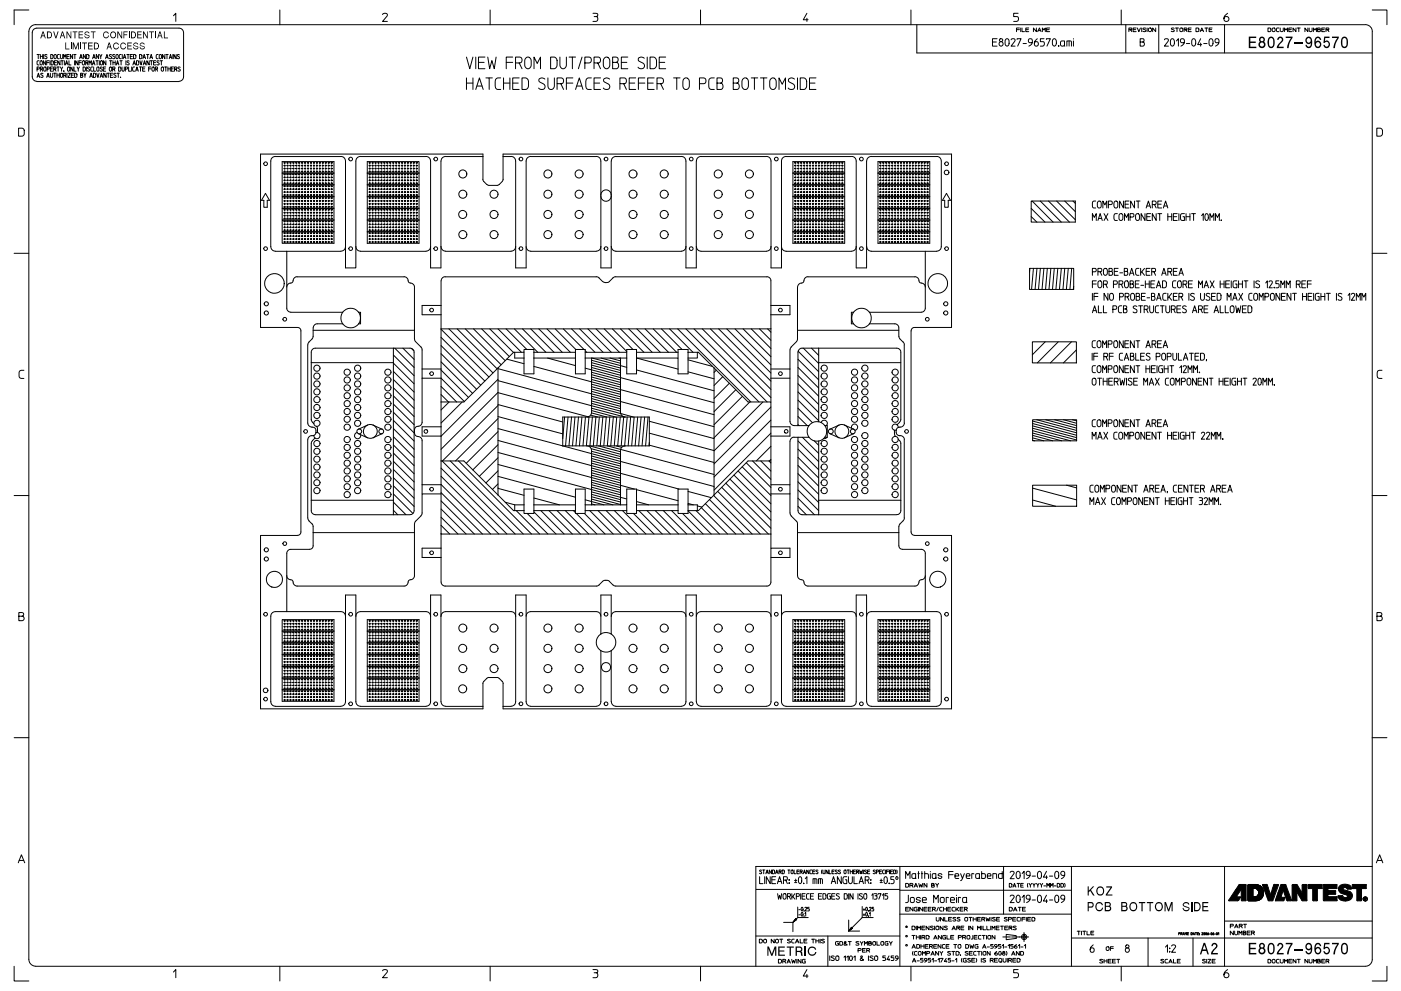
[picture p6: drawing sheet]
<svg xmlns="http://www.w3.org/2000/svg" width="420mm" height="297mm" viewBox="0 0 420 297" stroke-linecap="round" stroke-linejoin="round" font-family="sans-serif">
<g fill="none" stroke="#000" stroke-width=".3">
<path d="M8.6 9.5v278a2.09 2.09 0 0 0 2.1 2.1h398.6M8.6 3h-4.4v4.4M10.7 7.4a2.09 2.09 0 0 0-2.1 2.1M10.7 7.4h398.6M11.1 16.3h.4v1.3M11.5 16.3h.3M11.7 18.2l-.6 .2v.9l.6 .2M12.1 16.3v1.3M12.1 16.9h.7M12.2 18.2h.3l.2 .4v.6l-.3 .3-.4-.4zM12.8 16.3v1.3M13.1 16.3v1.3"/>
<path d="M13.7 18.2v1.3l-.7-1.3v1.3M14 18.8h.7M14.1 16.5l-.3-.2a.27 .27 0 0 0-.3 .1 .27 .27 0 0 0 0 .4l.4 .2a.35 .35 0 0 1 0 .6 .35 .35 0 0 1-.5-.2M14.7 18.2h-.7v1.3M15 18.2v1.3M15.2 16.3l.7 .3-.2 1h-.5zM15.3 18.2l.7 .2-.2 1-.5 .1zM16.3 18.8h.6M16.4 16.4l.5 .2v.7a.34 .34 0 0 1-.4 .3 .34 .34 0 0 1-.3-.4zM17 18.2h-.7v1.3h.7M17.8 16.3l-.4 .1-.2 .3 .1 .8 .5 .1M18 18.2v1.3l-.7-1.3v1.3"/>
<path d="M18.1 16.3v.9a.36 .36 0 0 0 .4 .4 .36 .36 0 0 0 .3-.4v-.9M18.3 18.2h.3v1.3M18.6 18.2h.4M19.1 17.6v-1.3l.3 .7 .4-.7v1.3M19.3 18.2v1.3M19.6 19.5l.4-1.3 .4 1.3M19.7 19.1h.5M20.1 16.9h.6M20.7 18.2v1.3h.6M20.8 16.3h-.7v1.3h.7M21.3 12.7v2.1M21.8 16.3v1.3l-.7-1.3v1.3"/>
<path d="M22.1 16.3h.3v1.3M22.4 18.2v1.3M22.4 16.3h.4M23.4 18.2v1.3l-.7-1.3v1.3M23.7 18.8h.7M23.9 17.6l.4-1.3 .4 1.3M24 17.2h.6M24.1 12.7v2.1M24.4 18.2h-.7v1.3M24.9 18.2l.4 .1 .1 .8a.36 .36 0 0 1-.4 .4 .36 .36 0 0 1-.3-.4zM25.7 16.3v1.3l-.7-1.3v1.3M25.7 18.8v.7"/>
<path d="M26 16.3l.6 .3-.1 1h-.5zM26.1 18.8h-.4v-.6l.6 .1 .1 .4-.3 .1 .3 .7M26.7 19.5v-1.3l.3 .7 .4-.7v1.3M27.7 19.5l.4-1.3 .4 1.3M27.8 17.6l.4-1.3 .4 1.3M27.8 19.1h.5M27.9 17.2h.5M28.8 18.2h.3v1.3M29.1 18.2h.4M29.6 16.3v1.3l-.7-1.3v1.3M29.8 18.2v1.3M29.8 16.3l.4 .7v.6"/>
<path d="M30.3 18.2h.3l.2 .4-.1 .6-.2 .3-.4-.4zM30.6 16.3l-.4 .7M31.6 17.6l.5-1.3 .4 1.3M31.7 18.2v1.3l-.7-1.3v1.3M31.8 17.2h.5M32.8 18.2h.4v1.3M33.2 18.2h.3M33.4 16.5l-.2-.2a.27 .27 0 0 0-.4 .1 .27 .27 0 0 0 .1 .4l.5 .3a.37 .37 0 0 1-.1 .5 .37 .37 0 0 1-.6-.2M33.9 18.2v1.3M33.9 18.8h.6M34.4 16.5l-.3-.2a.27 .27 0 0 0-.3 .1 .27 .27 0 0 0 .1 .4l.4 .2a.35 .35 0 0 1 0 .6 .35 .35 0 0 1-.5-.2M34.5 18.2v1.3"/>
<path d="M34.9 19.5l.3-1.3 .4 1.3M35 16.4l.4 .2v.7a.34 .34 0 0 1-.4 .3 .34 .34 0 0 1-.3-.4zM35 19.1h.5M35.9 18.2h.4v1.3M36.3 18.2h.4M36.3 16.3l-.4 .1-.2 .3 .1 .8 .5 .1M36.7 16.3v1.3M36.9 17.6l.5-1.3 .3 1.3M37.1 17.2h.5M37.7 18.2v1.3M38 16.3h.4v1.3M38.4 16.3h.3"/>
<path d="M38.7 18.3l-.2-.1a.27 .27 0 0 0-.4 .1 .27 .27 0 0 0 .1 .4l.5 .3a.36 .36 0 0 1-.2 .5 .36 .36 0 0 1-.5-.2M38.8 9.4v2.1M39.1 16.9h.6M39.7 16.3h-.6v1.3h.6M39.8 19.5l.5-1.3 .3 1.3M40 19.1h.5M40 16.3l.7 .3-.2 1h-.5zM40.9 18.2l.7 .2-.1 1-.6 .1zM41.8 16.3l.7 .3-.2 1h-.5zM41.9 18.2l.4 1.3 .3-1.3M42.8 17.6l.4-1.3 .4 1.3M42.9 19.5l.4-1.3 .4 1.3"/>
<path d="M43 17.2h.5M43 19.1h.6M43.9 16.3h.4v1.3M44.3 16.3h.3M44.7 18.2v1.3l-.7-1.3v1.3M44.9 17.6l.4-1.3 .4 1.3M45 18.2h.4v1.3M45 17.2h.6M45.4 18.2h.3M46 18.8h.6M46.6 9.4v2.1M46.7 18.2h-.7v1.3h.7"/>
<path d="M47.4 16.3l-.4 .1-.2 .3 .1 .8 .5 .1M47.7 18.3l-.3-.1a.27 .27 0 0 0-.3 .1 .27 .27 0 0 0 0 .4l.5 .2a.36 .36 0 0 1 0 .5 .36 .36 0 0 1-.6-.1M47.9 16.4l.5 .2v.6a.34 .34 0 0 1-.3 .4 .34 .34 0 0 1-.4-.4zM48 18.2h.4v1.3M48.4 18.2h.3M49.4 16.3v1.3l-.7-1.3v1.3M49.7 16.3h.4v1.3M50.1 16.3h.3M50.7 17.6l.4-1.3 .4 1.3M50.8 17.2h.6M51.8 16.3v1.3M52 4.7l.7-.7v2.4"/>
<path d="M52.8 16.3v1.3l-.7-1.3v1.3M53.8 16.5l-.3-.2a.27 .27 0 0 0-.3 .1 .27 .27 0 0 0 0 .4l.6 .3a.36 .36 0 0 1-.2 .5 .36 .36 0 0 1-.5-.2M83.9 3v4.4M114.7 4.4a.71 .71 0 0 1 .9-.4 .71 .71 0 0 1 .4 .8l-1.3 1.6h1.4M139.8 17.1l1 3.5 1-3.5M142.6 17.1v3.5M143.4 18.7h1.7M145.4 17.1h-2v3.5h2M146.2 17.1l.6 3.5 .7-2.4 .7 2.4 .5-3.5M146.9 3v4.4M151.8 18.7h1.9M153.7 17.1h-1.9v3.5"/>
<path d="M154.6 18.9v1.7M155.6 18.9h-1v-1.8h1.3a.9 .9 0 0 1 .6 1 .9 .9 0 0 1-.9 .8l.9 1.7M157.7 17.4a.95 .95 0 0 1 1-.2 .95 .95 0 0 1 .5 1v1.3a.98 .98 0 0 1-.9 1.1 .98 .98 0 0 1-1-1.1v-1.3zM165.1 17.1h1.1l.7 .7v2.1l-.7 .7h-1.1zM167.9 17.1v2.4a.98 .98 0 0 0 .9 1.1 .98 .98 0 0 0 1-1.1v-2.4M170.6 17.1h1v3.5M171.6 17.1h.9M174.5 17.1l-1.1 3.5M175.3 18.9h1.3a.92 .92 0 0 0 .7-.9 .92 .92 0 0 0-.7-.9h-1.3v3.5M177.8 4l1.3 .2v.5l-.4 .3a.75 .75 0 0 1 .5 .7 .75 .75 0 0 1-.6 .7h-.8M178.1 18.9v1.7M178.1 5h.6"/>
<path d="M179.2 18.9h-1.1v-1.8h1.3a.91 .91 0 0 1 .6 1 .91 .91 0 0 1-.8 .8l.8 1.7M181.2 17.4a.95 .95 0 0 1 1.1-.2 .95 .95 0 0 1 .5 1v1.3a.98 .98 0 0 1-1 1.1 .98 .98 0 0 1-.9-1.1v-1.3zM183.7 18.7h1a1.02 1.02 0 0 1 .8 .9 1.02 1.02 0 0 1-.6 1h-1.2v-3.5h1a.82 .82 0 0 1 .6 .8 .82 .82 0 0 1-.6 .8M186.3 18.7h1.6M188.2 17.1h-1.9v3.5h1.9M193.1 17.5a.98 .98 0 0 0-1.1-.4 .98 .98 0 0 0-.6 1.1l1.4 .7a1 1 0 0 1 0 1.6 1 1 0 0 1-1.5-.4M194 17.1v3.5M194.9 17.1l1.4 .1 .4 .6v2.1l-.7 .7h-1.1zM197.6 18.7h1.7M199.6 17.1h-2v3.5h2M210 3v4.4M241.9 4l-1.1 1.9h1.5"/>
<path d="M241.9 5.5v.9M273.1 3v4.4M274.8 7.4v8.5h136.6M297.5 12.6h1.2M298.9 11.6h-1.4v2.2h1.4M300 12.5a.68 .68 0 0 0-.5 1 .68 .68 0 0 0 1.2 0 .68 .68 0 0 0-.5-1M301.6 11.7a.61 .61 0 0 1 .7 0 .61 .61 0 0 1 .2 .7v.6a.64 .64 0 0 1-.6 .8 .64 .64 0 0 1-.6-.8zM303.1 11.9a.59 .59 0 0 1 .8-.3 .59 .59 0 0 1 .3 .8l-1.1 1.4h1.2M304.7 8.9h.9M304.9 11.8v-.2h1.2l-1 2.2M305.2 4h-1.3v1h.9a.74 .74 0 0 1 .5 .7 .74 .74 0 0 1-.5 .7h-.9M305.6 8.4h-.9v1.1"/>
<path d="M306 8.4v1.1M306.4 8.4v1.1h.7M306.7 13h1M307.5 8.9h.8M308.4 8.4h-.9v1.1h.9M309.4 12.8h-.6a.62 .62 0 0 1-.6-.7 .62 .62 0 0 1 .7-.5 .62 .62 0 0 1 .6 .5l-.1 .9-1 .8M310.7 8.4v1.1l-.9-1.1v1.1M311 11.6a1.28 1.28 0 0 0-.4 2.2 .64 .64 0 0 0 .7-.4 .64 .64 0 0 0-.4-.8 .64 .64 0 0 0-.8 .4M311.1 9.5l.5-1.1 .5 1.1M311.3 9.2h.7M312.5 9.5v-1.1l.4 .6 .5-.6v1.1M313 11.6h-1.1v.9h.7a.71 .71 0 0 1 .5 .7 .71 .71 0 0 1-.5 .6h-.7"/>
<path d="M313.7 11.8v-.2h1.2l-1 2.2M313.8 8.9h.7M314.7 8.4h-.9v1.1h.9M315.7 11.7a.61 .61 0 0 1 .8 0 .61 .61 0 0 1 .2 .7v.6a.64 .64 0 0 1-.6 .8 .64 .64 0 0 1-.6-.8zM317.3 13.6l.1 .2zM317.4 13.8h.1M319.1 13.4l-.4 .4-.7-.2v-1.2l1.1-.1 .1 1.5M319.8 13.8v-1.5l1.4 .1v1.4M320.5 12.3v1.5M321.8 11.6v.1M321.8 12.3v1.5M336.1 3v4.4"/>
<path d="M337.5 7.4v8.5M338.4 8.9v.6M338.9 8.9h-.5v-.5l.9 .1v.4h-.4l.4 .6M339.7 8.9h.8M340.6 8.4h-.9v1.1h.9M341 8.4l.4 1.1 .5-1.1M341.8 12.6h.8a.65 .65 0 0 1 .5 .6 .65 .65 0 0 1-.4 .6h-.9v-2.2l1.1 .2v.6l-.3 .2M342.3 8.4v1.1M343.5 8.5l-.6-.1-.2 .2 .6 .4a.27 .27 0 0 1 .2 .3 .27 .27 0 0 1-.3 .2l-.6-.2M343.9 8.4v1.1M344.3 8.6l.3-.2 .4 .1 .2 .8-.7 .1zM346.5 8.4v1.1l-1-1.1v1.1"/>
<path d="M347.4 7.4v8.5M349.1 11.9a.59 .59 0 0 1 .7-.3 .59 .59 0 0 1 .4 .8l-1.1 1.4h1.2M351.1 11.7a.61 .61 0 0 1 .7 0 .61 .61 0 0 1 .3 .7v.6a.64 .64 0 0 1-.6 .8 .64 .64 0 0 1-.6-.8zM352 8.5l-.6-.1-.2 .2 .6 .4a.27 .27 0 0 1 .2 .3 .27 .27 0 0 1-.3 .2l-.6-.2M352.4 8.4h.4v1.1M352.7 12.3l.6-.7v2.2M352.8 8.4h.5M353.8 8.5a.45 .45 0 0 1 .8 .2l-.1 .6-.6 .2-.2-.2zM355 8.9v.6M355 12.8h-.7a.63 .63 0 0 1-.3-1.1 .63 .63 0 0 1 1.1 .4l-.1 .9-1 .8M355.5 8.9h-.5v-.5h.6a.28 .28 0 0 1 .2 .3 .28 .28 0 0 1-.3 .2l.3 .6M355.7 13h1"/>
<path d="M356.2 8.9h.8M357.1 8.4h-.9v1.1h.9M357.5 11.7a.61 .61 0 0 1 .7 0 .61 .61 0 0 1 .3 .7v.6a.64 .64 0 0 1-.6 .8 .64 .64 0 0 1-.6-.8zM358.5 8.4h.7l.2 .2-.1 .8-.8 .1zM359.8 9.5l.5-1.1 .5 1.1M359.9 11.6l-.8 1.8h1.2M359.9 12.9v.9M360 9.2h.6M360.9 13h.9M361.2 8.4h.4v1.1M361.6 8.4h.5M362.5 8.9h.8"/>
<path d="M362.7 11.7a.61 .61 0 0 1 .7 0 .61 .61 0 0 1 .2 .7v.6a.64 .64 0 0 1-.6 .8 .64 .64 0 0 1-.6-.8zM363.4 8.4h-.9v1.1h.9M365.4 12.8h-.7a.63 .63 0 0 1-.3-1.1 .63 .63 0 0 1 1 .4l-.1 .9-.9 .8M367.1 7.4v8.5M368 4a1.63 1.63 0 0 0-.9 2.2 .76 .76 0 0 0 1.2 0 .76 .76 0 0 0-.3-1.2 .76 .76 0 0 0-1.1 .6M380.1 8.4h.7l.2 .2-.2 .8-.7 .1zM381.5 8.5a.45 .45 0 0 1 .8 .2l-.1 .6-.6 .2-.2-.3zM383.4 8.4h-.5l-.2 .3 .1 .7 .6 .1M383.8 8.4v.8l.3 .3 .6-.2v-.9M385.1 9.5v-1.1l.4 .6 .5-.6v1.1M386.4 8.9h.7M387.2 8.4h-.8v1.1h.8"/>
<path d="M388.5 8.4v1.1l-.9-1.1v1.1M388.9 8.4h.5v1.1M389.4 8.4h.4M392.1 8.4v1.1l-.9-1.1v1.1M392.5 8.4v.8l.3 .3 .5-.2v-.9M393.7 9.5v-1.1l.5 .6 .5-.6v1.1M395 8.9h.5a.3 .3 0 0 1 .4 .3 .3 .3 0 0 1-.3 .3h-.6v-1.1h.6l.2 .3-.3 .2M396.2 8.9h.8M397.1 8.4h-.9v1.1h.9M397.5 8.9v.6M398 8.9h-.5v-.5l.8 .1v.4h-.3l.4 .6M409.3 7.4a2.09 2.09 0 0 1 2.1 2.1"/>
<path d="M411.4 9.5v278a2.09 2.09 0 0 1-2.1 2.1M411.4 3h4.4v4.4M5.6 38.4h1.2l.4 .5v1.5l-.4 .4h-1.2zM11 24.4a1.33 1.33 0 0 1-1.3-1.4v-13.2a1.34 1.34 0 0 1 1.3-1.4h42.7a1.34 1.34 0 0 1 1.3 1.4v13.2a1.33 1.33 0 0 1-1.3 1.4M11 24.4h42.7M11.1 20.7h.6v-.5l-.6-.1v1.2M11.1 23.2l.4-1.3 .4 1.3M11.2 22.8h.6M12.1 20.7v.6M12.5 20.7h-.4v-.6l.6 .1 .1 .4-.3 .1 .3 .6M12.9 22.1l-.3-.2a.27 .27 0 0 0-.3 .1 .27 .27 0 0 0 0 .4l.4 .2a.36 .36 0 0 1 .1 .6 .36 .36 0 0 1-.6-.2M13.3 20.1l.5 .2-.1 .9a.35 .35 0 0 1-.4 .1 .35 .35 0 0 1-.2-.3z"/>
<path d="M14 23.2l.4-1.3 .4 1.3M14.1 20.7h.6v-.5l-.6-.1v1.2M14.1 22.8h.6M15.1 21.9l.1 1.2a.35 .35 0 0 0 .4 .1 .35 .35 0 0 0 .2-.4v-.9M15.1 20.6h.6M15.8 20.1h-.7v1.2h.7M16.1 21.9h.3v1.3M16.1 20.7v.6M16.4 21.9h.4M16.5 20.7h-.4v-.6l.7 .1v.4l-.3 .1 .3 .6M17.1 20.1h.3v1.2M17.1 21.9v1.3"/>
<path d="M17.1 22.5h.7M17.4 20.1h.4M17.8 21.9v1.3M18.1 20.1l.4 .6v.6M18.2 22a.35 .35 0 0 1 .4 0 .35 .35 0 0 1 .2 .3v.5a.36 .36 0 0 1-.3 .4 .36 .36 0 0 1-.4-.4zM18.8 20.1l-.3 .6M19.2 21.3h.1M19.1 22.6v.6M19.1 21.3h.1M19.5 22.6h-.4v-.7l.6 .1 .1 .4-.3 .2 .3 .6M20.1 21.9v1.3M20.4 20.1l.4 .1 .1 .8a.36 .36 0 0 1-.3 .3 .36 .36 0 0 1-.4-.3z"/>
<path d="M20.4 21.9h.7l-.7 1.3h.7M21.4 22.5h.6M21.9 20.1v1.2l-.7-1.2v1.2M22.1 21.9h-.7v1.3h.7M22.2 20.1v1.2h.6M22.4 21.9l.6 .3 .1 .6-.3 .4h-.4zM23.1 20.1l.4 .6v.6M23.8 20.1l-.3 .6M24.2 22.5h.4a.38 .38 0 0 1 .2 .3 .38 .38 0 0 1-.2 .4h-.4v-1.3l.6 .2-.2 .4M24.9 20.1l.7 .2-.2 1h-.5zM25.1 21.9l.4 .7v.6M25.8 21.9l-.3 .7"/>
<path d="M25.9 20.1v1.2M26.9 20.2l-.3-.1a.27 .27 0 0 0-.3 .1 .27 .27 0 0 0 0 .3l.5 .3a.35 .35 0 0 1-.1 .5 .35 .35 0 0 1-.5-.1M26.9 23.2l.4-1.3 .4 1.3M27.1 22.8h.5M27.8 20.1h-.4l-.2 .4v.7l.6 .1M28 21.9l.7 .3-.2 1h-.5zM28.1 20.1v1.2h.6M29 21.9l.4 1.3 .3-1.3M29.2 20.1l.5 .2v.7a.34 .34 0 0 1-.4 .4 .34 .34 0 0 1-.3-.4zM30 23.2l.4-1.3 .4 1.3M30.1 22.8h.6M30.7 20.2l-.3-.1a.26 .26 0 0 0-.4 .1 .26 .26 0 0 0 .1 .3l.6 .4a.36 .36 0 0 1-.2 .5 .36 .36 0 0 1-.5-.2"/>
<path d="M31 20.6h.6M31.7 20.1h-.7v1.2h.7M31.8 21.9v1.3l-.7-1.3v1.3M32.1 21.9h.4v1.3M32.5 21.9h.3M33 20.1h.3l.2 .4-.1 .6-.2 .2-.4-.3zM33.1 22.5h.6M33.8 20.7v.6M33.8 21.9h-.7v1.3h.7M34.2 20.7h-.4v-.6l.6 .1 .1 .4-.3 .1 .3 .6M34.8 22.1l-.3-.2a.27 .27 0 0 0-.3 .1 .27 .27 0 0 0 0 .4l.5 .3a.35 .35 0 0 1-.1 .5 .35 .35 0 0 1-.5-.2M35.1 21.9h.4v1.3"/>
<path d="M35.5 21.9h.3M35.6 20.1l.6 .2-.1 1h-.5zM36.2 23.2h.1M36.6 20.1v.9a.34 .34 0 0 0 .3 .4 .34 .34 0 0 0 .4-.4v-.9M37.6 20.7h.5l.1-.5-.6-.1v1.2M38.6 20.1v1.2h.6M39.5 20.1v1.2M40.4 20.1h-.5l-.1 .4 .1 .7 .5 .1M40.7 21.3l.4-1.2 .4 1.2M40.8 21h.5M41.8 20.1h.3v1.2M42.1 20.1h.4"/>
<path d="M42.8 20.6h.6M43.5 20.1h-.7v1.2h.7M44.6 20.6h.7M45.3 20.1h-.7v1.2M45.8 20.1h.2l.2 .4v.6l-.2 .2-.5-.3zM46.5 20.7v.6M47 20.7h-.5v-.6l.7 .1v.4l-.2 .1 .2 .6M48.5 20.2a.33 .33 0 0 1 .4-.1 .33 .33 0 0 1 .1 .4v.5a.36 .36 0 0 1-.3 .3 .36 .36 0 0 1-.4-.3zM49.4 20.1h.3v1.2M49.7 20.1h.3M50.3 20.1v1.2M50.3 20.6h.7"/>
<path d="M51 20.1v1.2M51.3 20.6h.6M52 20.1h-.7v1.2h.7M52.3 20.7v.6M52.7 20.7h-.4v-.6l.7 .1v.4l-.3 .1 .3 .6M54 20.2l-.3-.1a.27 .27 0 0 0-.3 .1 .27 .27 0 0 0 0 .3l.5 .2a.35 .35 0 0 1 0 .6 .35 .35 0 0 1-.6-.1M139.8 23.4v3.4M139.8 24.9h2M141.8 23.4v3.4M142.6 26.8l1.1-3.4 1.2 3.4M143 25.8h1.5M145.7 23.4h.9v3.4"/>
<path d="M146.6 23.4h1M150.1 23.4l-1.2 .1-.3 .3-.2 .6 .2 2 .6 .4h.9M151 23.4v3.4M151 24.9h1.9M152.9 23.4v3.4M153.7 24.9h1.7M155.6 23.4h-1.9v3.4h1.9M156.5 23.4l1.4 .1 .5 .6v1.7l-.5 .9-1.4 .1zM160.1 20.6v-3.5l.9 1.9 1-1.9v3.5M163.3 23.7a.96 .96 0 0 0-1.1-.3 .96 .96 0 0 0-.6 1l1.4 .8a.99 .99 0 0 1 .1 1.5 .99 .99 0 0 1-1.5-.1l-.1-.2M164.3 23.4v2.4a.97 .97 0 0 0 .9 1 .97 .97 0 0 0 1-1v-2.4M167 25.1v1.7"/>
<path d="M168.1 25.1h-1.1v-1.7h1.3a.88 .88 0 0 1 .7 .9 .88 .88 0 0 1-.9 .8l.8 1.7M169.8 24.9h1.9M171.7 23.4h-1.9v3.4M172.5 26.8l1.2-3.4 1.1 3.4M172.9 25.8h1.5M177.3 23.4l-1.2 .1-.5 .9 .2 2 .3 .3 1.2 .1M178.1 24.9h1.7M180 23.4h-1.9v3.4h1.9M182.7 23.7a.96 .96 0 0 0-1.1-.3 .96 .96 0 0 0-.6 1l1.4 .8a.99 .99 0 0 1 .1 1.5 .99 .99 0 0 1-1.5-.1l-.1-.2M185.8 25.1v1.7M187 25.1h-1.2v-1.7h1.4a.88 .88 0 0 1 .6 .9 .88 .88 0 0 1-.8 .8l.8 1.7M188.6 24.9h1.7"/>
<path d="M190.6 23.4h-2v3.4h2M191.4 24.9h1.9M193.3 23.4h-1.9v3.4M194.2 24.9h1.6M196.1 23.4h-1.9v3.4h1.9M197 25.1v1.7M198 25.1h-1v-1.7h1.3a.88 .88 0 0 1 .6 .9 .88 .88 0 0 1-.9 .8l.9 1.7M201.9 23.4h1v3.4M202.9 23.4h1M204.9 23.8a.96 .96 0 0 1 1.1-.4 .96 .96 0 0 1 .7 1v1.4a.97 .97 0 0 1-1 1 .97 .97 0 0 1-1-1zM209.7 25.1h1.3a.9 .9 0 0 0 .7-.9 .9 .9 0 0 0-.7-.8h-1.3v3.4M214.1 23.4l-1.2 .1-.3 .3-.1 .6 .1 2 .3 .3 1.2 .1"/>
<path d="M214.9 24.9h1.2a1.05 1.05 0 0 1 .7 .9 1.05 1.05 0 0 1-.6 1h-1.3v-3.4h1.1a.82 .82 0 0 1 .6 .7 .82 .82 0 0 1-.5 .8M219.8 24.9h1.1a1.03 1.03 0 0 1 .7 .9 1.03 1.03 0 0 1-.5 1h-1.3v-3.4h1a.8 .8 0 0 1 .7 .7 .8 .8 0 0 1-.6 .8M222.6 23.8a.94 .94 0 0 1 1.2-.4 .94 .94 0 0 1 .6 1v1.4a.97 .97 0 0 1-1 1 .97 .97 0 0 1-1-1zM225.2 23.4h1v3.4M226.2 23.4h1M228 23.4h1v3.4M229 23.4h.9M231.1 23.6a.95 .95 0 0 1 1.1-.1 .95 .95 0 0 1 .5 .9v1.4a.97 .97 0 0 1-1 1 .97 .97 0 0 1-.9-1v-1.4zM233.5 26.8v-3.4l1 1.9 1-1.9v3.4M238.2 23.7a.96 .96 0 0 0-1.2-.3 .96 .96 0 0 0-.6 1l1.4 .8a.99 .99 0 0 1 .1 1.5 .99 .99 0 0 1-1.5-.1l-.1-.2M239.1 23.4v3.4M239.9 23.4l1.4 .1 .5 .6v1.7l-.5 .9-1.4 .1z"/>
<path d="M242.7 24.9h1.6M244.6 23.4h-1.9v3.4h1.9M412.7 38.4h1.2l.5 .5v1.2l-.5 .7h-1.2zM79.6 58l1.2 2h-.7v2.1h-1v-2.1h-.7zM84.6 59h15.5v3.4h-15.5zM84.6 55.5h15.5v3.3h-15.5zM84.6 48.4h15.5v3.4h-15.5zM84.6 51.9h15.5v3.4h-15.5zM85.2 48.6l.3 .3h-.3zM85.2 49.5l.3 .2-.3 .1zM85.2 53l.3 .2-.3 .1zM85.2 51.3l.3 .2h-.3z"/>
<path d="M85.2 52.1l.3 .2-.3 .1zM85.2 53.9l.3 .2-.3 .1zM85.2 54.8l.3 .2-.3 .1zM85.2 55.7l.3 .2h-.3zM85.2 59.2l.3 .2-.3 .1zM85.2 56.5l.3 .3h-.3zM85.2 58.3l.3 .2-.3 .1zM85.2 57.4l.3 .2-.3 .1zM85.2 50.4l.3 .2-.3 .1zM85.3 51.3l.1 .2zM85.3 52.2l.1 .1zM85.3 53.1l.1 .1z"/>
<path d="M85.3 55.7l.1 .2zM85.3 54.9l.1 .1zM85.3 54l.1 .1zM85.3 59.3l.1 .1zM85.3 56.6l.1 .2zM85.3 57.5l.1 .1zM85.3 58.4l.1 .1zM85.3 49.6l.1 .1zM85.3 50.4l.1 .2zM85.3 48.7l.1 .2zM86.1 48.6l.3 .3h-.3zM86.1 49.5l.3 .2-.3 .1z"/>
<path d="M86.1 57.4l.3 .2-.3 .1zM86.1 58.3l.3 .2-.3 .1zM86.1 59.2l.3 .2-.3 .1zM86.1 56.5l.3 .3h-.3zM86.1 55.7l.3 .2h-.3zM86.1 51.3l.3 .2h-.3zM86.1 53l.3 .2-.3 .1zM86.1 52.1l.3 .2-.3 .1zM86.1 53.9l.3 .2-.3 .1zM86.1 54.8l.3 .2-.3 .1zM86.1 50.4l.3 .2-.3 .1zM86.2 59.3l.1 .1z"/>
<path d="M86.2 58.4l.1 .1zM86.2 57.5l.1 .1zM86.2 51.3l.1 .2zM86.2 53.1l.1 .1zM86.2 52.2l.1 .1zM86.2 54l.1 .1zM86.2 54.9l.1 .1zM86.2 55.7l.1 .2zM86.2 56.6l.1 .2zM86.2 49.6l.1 .1zM86.2 50.4l.1 .2zM86.2 48.7l.1 .2z"/>
<path d="M87 49.5l.3 .2-.3 .1zM87 50.4l.3 .2-.3 .1zM87 48.6l.3 .3h-.3zM87 56.5l.3 .3h-.3zM87 51.3l.3 .2h-.3zM87 55.7l.3 .2h-.3zM87 53.9l.3 .2-.3 .1zM87 52.1l.3 .2-.3 .1zM87 53l.3 .2-.3 .1zM87 54.8l.3 .2-.3 .1zM87 57.4l.3 .2-.3 .1zM87 58.3l.3 .2-.3 .1z"/>
<path d="M87 59.2l.3 .2-.3 .1zM87.1 57.5v.1zM87.1 56.6v.2zM87.1 55.7v.2zM87.1 54.9v.1zM87.1 54v.1zM87.1 51.3v.2zM87.1 50.4v.2zM87.1 52.2v.1zM87.1 53.1v.1zM87.1 59.3v.1zM87.1 58.4v.1z"/>
<path d="M87.1 49.6v.1zM87.1 48.7v.2zM87.9 54.8l.3 .2-.3 .1zM87.9 53.9l.3 .2-.3 .1zM87.9 53l.3 .2-.3 .1zM87.9 52.1l.3 .2-.3 .1zM87.9 51.3l.3 .2h-.3zM87.9 50.4l.3 .2-.3 .1zM87.9 49.5l.3 .2-.3 .1zM87.9 55.7l.3 .2h-.3zM87.9 59.2l.3 .2-.3 .1zM87.9 56.5l.3 .3h-.3z"/>
<path d="M87.9 57.4l.3 .2-.3 .1zM87.9 58.3l.3 .2-.3 .1zM87.9 48.6l.3 .3h-.3zM87.9 56.6l.1 .2zM87.9 57.5l.1 .1zM87.9 54.9l.1 .1zM87.9 59.3l.1 .1zM87.9 51.3l.1 .2zM87.9 52.2l.1 .1zM87.9 53.1l.1 .1zM87.9 54l.1 .1zM87.9 55.7l.1 .2z"/>
<path d="M87.9 58.4l.1 .1zM87.9 50.4l.1 .2zM87.9 49.6l.1 .1zM87.9 48.7l.1 .2zM88.8 48.6l.2 .3h-.2zM88.8 53.9l.2 .2-.2 .1zM88.8 51.3l.2 .2h-.2zM88.8 52.1l.2 .2-.2 .1zM88.8 53l.2 .2-.2 .1zM88.8 54.8l.2 .2-.2 .1zM88.8 55.7l.2 .2h-.2zM88.8 57.4l.2 .2-.2 .1z"/>
<path d="M88.8 56.5l.2 .3h-.2zM88.8 58.3l.2 .2-.2 .1zM88.8 59.2l.2 .2-.2 .1zM88.8 50.4l.2 .2-.2 .1zM88.8 49.5l.2 .2-.2 .1zM88.8 51.3l.1 .2zM88.8 52.2l.1 .1zM88.8 53.1l.1 .1zM88.8 54l.1 .1zM88.8 54.9l.1 .1zM88.8 56.6l.1 .2zM88.8 57.5l.1 .1z"/>
<path d="M88.8 55.7l.1 .2zM88.8 59.3l.1 .1zM88.8 58.4l.1 .1zM88.8 50.4l.1 .2zM88.8 49.6l.1 .1zM88.8 48.7l.1 .2zM89.6 48.6l.3 .3h-.3zM89.6 49.5l.3 .2-.3 .1zM89.6 50.4l.3 .2-.3 .1zM89.6 53.9l.3 .2-.3 .1zM89.6 55.7l.3 .2h-.3zM89.6 56.5l.3 .3h-.3z"/>
<path d="M89.6 54.8l.3 .2-.3 .1zM89.6 59.2l.3 .2-.3 .1zM89.6 57.4l.3 .2-.3 .1zM89.6 58.3l.3 .2-.3 .1zM89.6 53l.3 .2-.3 .1zM89.6 52.1l.3 .2-.3 .1zM89.6 51.3l.3 .2h-.3zM89.7 55.7v.2zM89.7 56.6v.2zM89.7 59.3v.1zM89.7 57.5v.1zM89.7 58.4v.1z"/>
<path d="M89.7 54.9v.1zM89.7 54v.1zM89.7 51.3v.2zM89.7 50.4v.2zM89.7 52.2v.1zM89.7 53.1v.1zM89.7 49.6v.1zM89.7 48.7v.2zM90.5 48.6l.3 .3h-.3zM90.5 49.5l.3 .2-.3 .1zM90.5 58.3l.3 .2-.3 .1zM90.5 57.4l.3 .2-.3 .1z"/>
<path d="M90.5 51.3l.3 .2h-.3zM90.5 56.5l.3 .3h-.3zM90.5 55.7l.3 .2h-.3zM90.5 53l.3 .2-.3 .1zM90.5 52.1l.3 .2-.3 .1zM90.5 53.9l.3 .2-.3 .1zM90.5 54.8l.3 .2-.3 .1zM90.5 59.2l.3 .2-.3 .1zM90.5 50.4l.3 .2-.3 .1zM90.6 51.3v.2zM90.6 56.6v.2zM90.6 55.7v.2z"/>
<path d="M90.6 53.1v.1zM90.6 52.2v.1zM90.6 54v.1zM90.6 54.9v.1zM90.6 57.5v.1zM90.6 58.4v.1zM90.6 59.3v.1zM90.6 49.6v.1zM90.6 50.4v.2zM90.6 48.7v.2zM91.4 49.5l.3 .2-.3 .1zM91.4 50.4l.3 .2-.3 .1z"/>
<path d="M91.4 59.2l.3 .2-.3 .1zM91.4 51.3l.3 .2h-.3zM91.4 56.5l.3 .3h-.3zM91.4 58.3l.3 .2-.3 .1zM91.4 55.7l.3 .2h-.3zM91.4 57.4l.3 .2-.3 .1zM91.4 53l.3 .2-.3 .1zM91.4 52.1l.3 .2-.3 .1zM91.4 53.9l.3 .2-.3 .1zM91.4 54.8l.3 .2-.3 .1zM91.4 48.6l.3 .3h-.3zM91.4 59.3l.1 .1z"/>
<path d="M91.4 49.6l.1 .1zM91.4 50.4l.1 .2zM91.4 51.3l.1 .2zM91.4 56.6l.1 .2zM91.4 58.4l.1 .1zM91.4 55.7l.1 .2zM91.4 57.5l.1 .1zM91.4 53.1l.1 .1zM91.4 52.2l.1 .1zM91.4 54l.1 .1zM91.4 54.9l.1 .1zM91.4 48.7l.1 .2z"/>
<path d="M92.2 50.4l.3 .1-.2 .2zM92.2 51.3l.3 .1-.2 .2zM92.2 59.3h.3l-.2 .2zM92.2 54h.3l-.2 .2zM92.2 54.9h.3l-.2 .2zM92.2 55.7l.3 .1-.2 .2zM92.2 57.5l.3 .1-.2 .1zM92.2 58.4l.3 .1-.2 .1zM92.2 56.6l.3 .1-.2 .2zM92.2 52.2l.3 .1-.2 .2zM92.2 53.1l.3 .1-.2 .1zM92.2 49.6h.3l-.2 .2z"/>
<path d="M92.2 48.7l.3 .1-.2 .2zM92.3 49.6l.1 .1zM92.3 50.4l.1 .2zM92.3 51.3l.1 .2zM92.3 59.3l.1 .1zM92.3 54.9l.1 .1zM92.3 54l.1 .1zM92.3 55.7l.1 .2zM92.3 57.5l.1 .1zM92.3 58.4l.1 .1zM92.3 56.6l.1 .2zM92.3 53.1l.1 .1z"/>
<path d="M92.3 52.2l.1 .1zM92.3 48.7l.1 .2zM93.1 48.7l.3 .1-.2 .2zM93.1 49.6h.3l-.2 .2zM93.1 51.3l.3 .1-.2 .2zM93.1 54h.3l-.2 .2zM93.1 58.4l.3 .1-.2 .1zM93.1 57.5l.3 .1-.2 .1zM93.1 55.7l.3 .1-.2 .2zM93.1 56.6l.3 .1-.2 .2zM93.1 53.1l.3 .1-.2 .1zM93.1 52.2l.3 .1-.2 .2z"/>
<path d="M93.1 54.9h.3l-.2 .2zM93.1 59.3h.3l-.2 .2zM93.1 50.4l.3 .1-.2 .2zM93.2 51.3l.1 .2zM93.2 54l.1 .1zM93.2 58.4l.1 .1zM93.2 57.5l.1 .1zM93.2 55.7l.1 .2zM93.2 56.6l.1 .2zM93.2 53.1l.1 .1zM93.2 52.2l.1 .1zM93.2 54.9l.1 .1z"/>
<path d="M93.2 59.3l.1 .1zM93.2 49.6l.1 .1zM93.2 50.4l.1 .2zM93.2 48.7l.1 .2zM93.9 52.2l.4 .1-.2 .2zM93.9 54h.4l-.2 .2zM93.9 58.4l.4 .1-.2 .1zM93.9 55.7l.4 .1-.2 .2zM93.9 56.6l.4 .1-.2 .2zM93.9 57.5l.4 .1-.2 .1zM93.9 54.9h.4l-.2 .2zM93.9 53.1l.4 .1-.2 .1z"/>
<path d="M93.9 51.3l.4 .1-.2 .2zM93.9 48.7l.4 .1-.2 .2zM93.9 50.4l.4 .1-.2 .2zM93.9 49.6h.4l-.2 .2zM93.9 59.3h.4l-.2 .2zM94.1 55.7l.1 .2zM94.1 58.4l.1 .1zM94.1 56.6l.1 .2zM94.1 57.5l.1 .1zM94.1 54.9l.1 .1zM94.1 54l.1 .1zM94.1 53.1l.1 .1z"/>
<path d="M94.1 52.2l.1 .1zM94.1 49.6l.1 .1zM94.1 50.4l.1 .2zM94.1 48.7l.1 .2zM94.1 51.3l.1 .2zM94.1 59.3l.1 .1zM94.8 58.4l.4 .1-.2 .1zM94.8 55.7l.4 .1-.2 .2zM94.8 57.5l.4 .1-.2 .1zM94.8 56.6l.4 .1-.2 .2zM94.8 48.7l.4 .1-.2 .2zM94.8 51.3l.4 .1-.2 .2z"/>
<path d="M94.8 50.4l.4 .1-.2 .2zM94.8 49.6h.4l-.2 .2zM94.8 54h.4l-.2 .2zM94.8 54.9h.4l-.2 .2zM94.8 52.2l.4 .1-.2 .2zM94.8 53.1l.4 .1-.2 .1zM94.8 59.3h.4l-.2 .2zM95 55.7v.2zM95 57.5v.1zM95 56.6v.2zM95 58.4v.1zM95 54.9v.1z"/>
<path d="M95 54v.1zM95 52.2v.1zM95 53.1v.1zM95 50.4v.2zM95 49.6v.1zM95 51.3v.2zM95 48.7v.2zM95 59.3v.1zM95.7 57.5l.4 .1-.3 .1zM95.7 56.6l.4 .1-.3 .2zM95.7 55.7l.4 .1-.3 .2zM95.7 58.4l.4 .1-.3 .1z"/>
<path d="M95.7 50.4l.4 .1-.3 .2zM95.7 49.6h.4l-.3 .2zM95.7 51.3l.4 .1-.3 .2zM95.7 53.1l.4 .1-.3 .1zM95.7 54.9h.4l-.3 .2zM95.7 54h.4l-.3 .2zM95.7 52.2l.4 .1-.3 .2zM95.7 48.7l.4 .1-.3 .2zM95.7 59.3h.4l-.3 .2zM95.8 56.6l.1 .2zM95.8 55.7l.1 .2zM95.8 57.5l.1 .1z"/>
<path d="M95.8 58.4l.1 .1zM95.8 54.9l.1 .1zM95.8 54l.1 .1zM95.8 52.2l.1 .1zM95.8 53.1l.1 .1zM95.8 51.3l.1 .2zM95.8 50.4l.1 .2zM95.8 48.7l.1 .2zM95.8 49.6l.1 .1zM95.8 59.3l.1 .1zM96.6 55.7l.3 .1-.2 .2zM96.6 56.6l.3 .1-.2 .2z"/>
<path d="M96.6 57.5l.3 .1-.2 .1zM96.6 58.4l.3 .1-.2 .1zM96.6 51.3l.3 .1-.2 .2zM96.6 50.4l.3 .1-.2 .2zM96.6 53.1l.3 .1-.2 .1zM96.6 52.2l.3 .1-.2 .2zM96.6 54.9h.3l-.2 .2zM96.6 54h.3l-.2 .2zM96.6 49.6h.3l-.2 .2zM96.6 48.7l.3 .1-.2 .2zM96.6 59.3h.3l-.2 .2zM96.7 56.6l.1 .2z"/>
<path d="M96.7 55.7l.1 .2zM96.7 58.4l.1 .1zM96.7 57.5l.1 .1zM96.7 54l.1 .1zM96.7 54.9l.1 .1zM96.7 52.2l.1 .1zM96.7 53.1l.1 .1zM96.7 51.3l.1 .2zM96.7 50.4l.1 .2zM96.7 48.7l.1 .2zM96.7 49.6l.1 .1zM96.7 59.3l.1 .1z"/>
<path d="M97.5 56.6l.3 .1-.2 .2zM97.5 55.7l.3 .1-.2 .2zM97.5 57.5l.3 .1-.2 .1zM97.5 58.4l.3 .1-.2 .1zM97.5 48.7l.3 .1-.2 .2zM97.5 50.4l.3 .1-.2 .2zM97.5 49.6h.3l-.2 .2zM97.5 54.9h.3l-.2 .2zM97.5 54h.3l-.2 .2zM97.5 53.1l.3 .1-.2 .1zM97.5 51.3l.3 .1-.2 .2zM97.5 52.2l.3 .1-.2 .2z"/>
<path d="M97.5 59.3h.3l-.2 .2zM97.6 56.6l.1 .2zM97.6 55.7l.1 .2zM97.6 57.5l.1 .1zM97.6 58.4l.1 .1zM97.6 54l.1 .1zM97.6 54.9l.1 .1zM97.6 52.2l.1 .1zM97.6 53.1l.1 .1zM97.6 48.7l.1 .2zM97.6 49.6l.1 .1zM97.6 51.3l.1 .2z"/>
<path d="M97.6 50.4l.1 .2zM97.6 59.3l.1 .1zM98.4 56.6l.3 .1-.2 .2zM98.4 58.4l.3 .1-.2 .1zM98.4 57.5l.3 .1-.2 .1zM98.4 55.7l.3 .1-.2 .2zM98.4 48.7l.3 .1-.2 .2zM98.4 54.9h.3l-.2 .2zM98.4 52.2l.3 .1-.2 .2zM98.4 51.3l.3 .1-.2 .2zM98.4 54h.3l-.2 .2zM98.4 49.6h.3l-.2 .2z"/>
<path d="M98.4 53.1l.3 .1-.2 .1zM98.4 50.4l.3 .1-.2 .2zM98.4 59.3h.3l-.2 .2zM98.5 58.4l.1 .1zM98.5 57.5l.1 .1zM98.5 56.6l.1 .2zM98.5 55.7l.1 .2zM98.5 54.9l.1 .1zM98.5 54l.1 .1zM98.5 52.2l.1 .1zM98.5 53.1l.1 .1zM98.5 48.7l.1 .2z"/>
<path d="M98.5 51.3l.1 .2zM98.5 49.6l.1 .1zM98.5 50.4l.1 .2zM98.5 59.3l.1 .1zM99.2 56.6l.4 .1-.2 .2zM99.2 58.4l.4 .1-.2 .1zM99.2 57.5l.4 .1-.2 .1zM99.2 55.7l.4 .1-.2 .2zM99.2 50.4l.4 .1-.2 .2zM99.2 48.7l.4 .1-.2 .2zM99.2 54.9h.4l-.2 .2zM99.2 51.3l.4 .1-.2 .2z"/>
<path d="M99.2 54h.4l-.2 .2zM99.2 52.2l.4 .1-.2 .2zM99.2 49.6h.4l-.2 .2zM99.2 53.1l.4 .1-.2 .1zM99.2 59.3h.4l-.2 .2zM99.4 58.4v.1zM99.4 57.5v.1zM99.4 56.6v.2zM99.4 55.7v.2zM99.4 54.9v.1zM99.4 54v.1zM99.4 52.2v.1z"/>
<path d="M99.4 53.1v.1zM99.4 50.4v.2zM99.4 48.7v.2zM99.4 51.3v.2zM99.4 49.6v.1zM99.4 59.3v.1zM102.2 46.9h-19.7a1.36 1.36 0 0 0-1.3 1.4v25.6M102.2 46.9a1.34 1.34 0 0 1 1.4 1.4v32h3.1v-32a1.34 1.34 0 0 1 1.4-1.4h19.6a1.26 1.26 0 0 1 1.4 1.4v32h3.1v-32a1.41 1.41 0 0 1 1.4-1.4h11.2M110.1 48.4h15.5v3.4h-15.5zM110.1 51.9h15.5v3.4h-15.5zM110.1 55.5h15.5v3.3h-15.5zM110.1 59h15.5v3.4h-15.5z"/>
<path d="M110.7 48.6l.3 .3h-.3zM110.7 52.1l.3 .2-.3 .1zM110.7 53l.3 .2-.3 .1zM110.7 55.7l.3 .2h-.3zM110.7 54.8l.3 .2-.3 .1zM110.7 53.9l.3 .2-.3 .1zM110.7 49.5l.3 .2-.3 .1zM110.7 50.4l.3 .2-.3 .1zM110.7 51.3l.3 .2h-.3zM110.7 57.4l.3 .2-.3 .1zM110.7 56.5l.3 .3h-.3zM110.7 58.3l.3 .2-.3 .1z"/>
<path d="M110.7 59.2l.3 .2-.3 .1zM110.8 55.7l.1 .2zM110.8 54.9l.1 .1zM110.8 54l.1 .1zM110.8 53.1l.1 .1zM110.8 52.2l.1 .1zM110.8 49.6l.1 .1zM110.8 50.4l.1 .2zM110.8 51.3l.1 .2zM110.8 48.7l.1 .2zM110.8 57.5l.1 .1zM110.8 56.6l.1 .2z"/>
<path d="M110.8 58.4l.1 .1zM110.8 59.3l.1 .1zM111.6 59.2l.3 .2-.3 .1zM111.6 56.5l.3 .3h-.3zM111.6 48.6l.3 .3h-.3zM111.6 49.5l.3 .2-.3 .1zM111.6 52.1l.3 .2-.3 .1zM111.6 53.9l.3 .2-.3 .1zM111.6 54.8l.3 .2-.3 .1zM111.6 55.7l.3 .2h-.3zM111.6 53l.3 .2-.3 .1zM111.6 51.3l.3 .2h-.3z"/>
<path d="M111.6 50.4l.3 .2-.3 .1zM111.6 57.4l.3 .2-.3 .1zM111.6 58.3l.3 .2-.3 .1zM111.7 56.6l.1 .2zM111.7 55.7l.1 .2zM111.7 54.9l.1 .1zM111.7 54l.1 .1zM111.7 53.1l.1 .1zM111.7 52.2l.1 .1zM111.7 51.3l.1 .2zM111.7 50.4l.1 .2zM111.7 49.6l.1 .1z"/>
<path d="M111.7 48.7l.1 .2zM111.7 57.5l.1 .1zM111.7 58.4l.1 .1zM111.7 59.3l.1 .1zM112.5 59.2l.3 .2-.3 .1zM112.5 57.4l.3 .2-.3 .1zM112.5 58.3l.3 .2-.3 .1zM112.5 48.6l.3 .3h-.3zM112.5 49.5l.3 .2-.3 .1zM112.5 52.1l.3 .2-.3 .1zM112.5 55.7l.3 .2h-.3zM112.5 53.9l.3 .2-.3 .1z"/>
<path d="M112.5 53l.3 .2-.3 .1zM112.5 54.8l.3 .2-.3 .1zM112.5 51.3l.3 .2h-.3zM112.5 50.4l.3 .2-.3 .1zM112.5 56.5l.3 .3h-.3zM112.6 56.6v.2zM112.6 48.7v.2zM112.6 49.6v.1zM112.6 52.2v.1zM112.6 55.7v.2zM112.6 57.5v.1zM112.6 58.4v.1z"/>
<path d="M112.6 54v.1zM112.6 53.1v.1zM112.6 54.9v.1zM112.6 51.3v.2zM112.6 50.4v.2zM112.6 59.3v.1zM113.4 59.2l.3 .2-.3 .1zM113.4 48.6l.3 .3h-.3zM113.4 52.1l.3 .2-.3 .1zM113.4 55.7l.3 .2h-.3zM113.4 53.9l.3 .2-.3 .1zM113.4 54.8l.3 .2-.3 .1z"/>
<path d="M113.4 53l.3 .2-.3 .1zM113.4 50.4l.3 .2-.3 .1zM113.4 49.5l.3 .2-.3 .1zM113.4 51.3l.3 .2h-.3zM113.4 57.4l.3 .2-.3 .1zM113.4 58.3l.3 .2-.3 .1zM113.4 56.5l.3 .3h-.3zM113.5 55.7v.2zM113.5 54v.1zM113.5 54.9v.1zM113.5 53.1v.1zM113.5 52.2v.1z"/>
<path d="M113.5 50.4v.2zM113.5 49.6v.1zM113.5 51.3v.2zM113.5 48.7v.2zM113.5 58.4v.1zM113.5 57.5v.1zM113.5 56.6v.2zM113.5 59.3v.1zM114.3 59.2l.2 .2-.2 .1zM114.3 48.6l.2 .3h-.2zM114.3 49.5l.2 .2-.2 .1zM114.3 52.1l.2 .2-.2 .1z"/>
<path d="M114.3 55.7l.2 .2h-.2zM114.3 54.8l.2 .2-.2 .1zM114.3 53.9l.2 .2-.2 .1zM114.3 53l.2 .2-.2 .1zM114.3 51.3l.2 .2h-.2zM114.3 50.4l.2 .2-.2 .1zM114.3 56.5l.2 .3h-.2zM114.3 57.4l.2 .2-.2 .1zM114.3 58.3l.2 .2-.2 .1zM114.3 55.7l.1 .2zM114.3 54.9l.1 .1zM114.3 54l.1 .1z"/>
<path d="M114.3 53.1l.1 .1zM114.3 52.2l.1 .1zM114.3 51.3l.1 .2zM114.3 50.4l.1 .2zM114.3 49.6l.1 .1zM114.3 48.7l.1 .2zM114.3 56.6l.1 .2zM114.3 58.4l.1 .1zM114.3 57.5l.1 .1zM114.3 59.3l.1 .1zM115.1 56.5l.3 .3h-.3zM115.1 58.3l.3 .2-.3 .1z"/>
<path d="M115.1 57.4l.3 .2-.3 .1zM115.1 53l.3 .2-.3 .1zM115.1 54.8l.3 .2-.3 .1zM115.1 55.7l.3 .2h-.3zM115.1 48.6l.3 .3h-.3zM115.1 50.4l.3 .2-.3 .1zM115.1 52.1l.3 .2-.3 .1zM115.1 53.9l.3 .2-.3 .1zM115.1 51.3l.3 .2h-.3zM115.1 49.5l.3 .2-.3 .1zM115.1 59.2l.3 .2-.3 .1zM115.2 58.4l.1 .1z"/>
<path d="M115.2 48.7l.1 .2zM115.2 50.4l.1 .2zM115.2 52.2l.1 .1zM115.2 53.1l.1 .1zM115.2 54l.1 .1zM115.2 55.7l.1 .2zM115.2 56.6l.1 .2zM115.2 57.5l.1 .1zM115.2 54.9l.1 .1zM115.2 51.3l.1 .2zM115.2 49.6l.1 .1zM115.2 59.3l.1 .1z"/>
<path d="M116 59.2l.3 .2-.3 .1zM116 58.3l.3 .2-.3 .1zM116 53l.3 .2-.3 .1zM116 57.4l.3 .2-.3 .1zM116 48.6l.3 .3h-.3zM116 49.5l.3 .2-.3 .1zM116 52.1l.3 .2-.3 .1zM116 55.7l.3 .2h-.3zM116 54.8l.3 .2-.3 .1zM116 53.9l.3 .2-.3 .1zM116 51.3l.3 .2h-.3zM116 50.4l.3 .2-.3 .1z"/>
<path d="M116 56.5l.3 .3h-.3zM116.1 58.4l.1 .1zM116.1 53.1l.1 .1zM116.1 57.5l.1 .1zM116.1 55.7l.1 .2zM116.1 54.9l.1 .1zM116.1 54l.1 .1zM116.1 52.2l.1 .1zM116.1 51.3l.1 .2zM116.1 50.4l.1 .2zM116.1 49.6l.1 .1zM116.1 48.7l.1 .2z"/>
<path d="M116.1 56.6l.1 .2zM116.1 59.3l.1 .1zM116.9 59.2l.3 .2-.3 .1zM116.9 48.6l.3 .3h-.3zM116.9 49.5l.3 .2-.3 .1zM116.9 52.1l.3 .2-.3 .1zM116.9 55.7l.3 .2h-.3zM116.9 56.5l.3 .3h-.3zM116.9 58.3l.3 .2-.3 .1zM116.9 57.4l.3 .2-.3 .1zM116.9 53.9l.3 .2-.3 .1zM116.9 53l.3 .2-.3 .1z"/>
<path d="M116.9 54.8l.3 .2-.3 .1zM116.9 51.3l.3 .2h-.3zM116.9 50.4l.3 .2-.3 .1zM117 58.4l.1 .1zM117 48.7l.1 .2zM117 49.6l.1 .1zM117 52.2l.1 .1zM117 55.7l.1 .2zM117 56.6l.1 .2zM117 57.5l.1 .1zM117 54l.1 .1zM117 53.1l.1 .1z"/>
<path d="M117 54.9l.1 .1zM117 51.3l.1 .2zM117 50.4l.1 .2zM117 59.3l.1 .1zM117.7 54.9h.4l-.2 .2zM117.7 58.4l.4 .1-.2 .1zM117.7 57.5l.4 .1-.2 .1zM117.7 48.7l.4 .1-.2 .2zM117.7 51.3l.4 .1-.2 .2zM117.7 52.2l.4 .1-.2 .2zM117.7 56.6l.4 .1-.2 .2zM117.7 55.7l.4 .1-.2 .2z"/>
<path d="M117.7 59.3h.4l-.2 .2zM117.7 53.1l.4 .1-.2 .1zM117.7 54h.4l-.2 .2zM117.7 49.6h.4l-.2 .2zM117.7 50.4l.4 .1-.2 .2zM117.9 55.7v.2zM117.9 54.9v.1zM117.9 58.4v.1zM117.9 56.6v.2zM117.9 59.3v.1zM117.9 57.5v.1zM117.9 53.1v.1z"/>
<path d="M117.9 54v.1zM117.9 52.2v.1zM117.9 51.3v.2zM117.9 49.6v.1zM117.9 50.4v.2zM117.9 48.7v.2zM118.6 48.7l.4 .1-.3 .2zM118.6 52.2l.4 .1-.3 .2zM118.6 54h.4l-.3 .2zM118.6 55.7l.4 .1-.3 .2zM118.6 56.6l.4 .1-.3 .2zM118.6 59.3h.4l-.3 .2z"/>
<path d="M118.6 53.1l.4 .1-.3 .1zM118.6 49.6h.4l-.3 .2zM118.6 51.3l.4 .1-.3 .2zM118.6 50.4l.4 .1-.3 .2zM118.6 54.9h.4l-.3 .2zM118.6 58.4l.4 .1-.3 .1zM118.6 57.5l.4 .1-.3 .1zM118.7 56.6l.1 .2zM118.7 55.7l.1 .2zM118.7 59.3l.1 .1zM118.7 57.5l.1 .1zM118.7 58.4l.1 .1z"/>
<path d="M118.7 54l.1 .1zM118.7 54.9l.1 .1zM118.7 53.1l.1 .1zM118.7 52.2l.1 .1zM118.7 49.6l.1 .1zM118.7 51.3l.1 .2zM118.7 50.4l.1 .2zM118.7 48.7l.1 .2zM119.5 55.7l.3 .1-.2 .2zM119.5 54.9h.3l-.2 .2zM119.5 48.7l.3 .1-.2 .2zM119.5 52.2l.3 .1-.2 .2z"/>
<path d="M119.5 57.5l.3 .1-.2 .1zM119.5 56.6l.3 .1-.2 .2zM119.5 59.3h.3l-.2 .2zM119.5 54h.3l-.2 .2zM119.5 53.1l.3 .1-.2 .1zM119.5 50.4l.3 .1-.2 .2zM119.5 51.3l.3 .1-.2 .2zM119.5 49.6h.3l-.2 .2zM119.5 58.4l.3 .1-.2 .1zM119.6 55.7l.1 .2zM119.6 54.9l.1 .1zM119.6 56.6l.1 .2z"/>
<path d="M119.6 57.5l.1 .1zM119.6 59.3l.1 .1zM119.6 58.4l.1 .1zM119.6 54l.1 .1zM119.6 53.1l.1 .1zM119.6 52.2l.1 .1zM119.6 50.4l.1 .2zM119.6 51.3l.1 .2zM119.6 49.6l.1 .1zM119.6 48.7l.1 .2zM120.4 55.7l.3 .1-.2 .2zM120.4 58.4l.3 .1-.2 .1z"/>
<path d="M120.4 48.7l.3 .1-.2 .2zM120.4 49.6h.3l-.2 .2zM120.4 51.3l.3 .1-.2 .2zM120.4 52.2l.3 .1-.2 .2zM120.4 53.1l.3 .1-.2 .1zM120.4 57.5l.3 .1-.2 .1zM120.4 56.6l.3 .1-.2 .2zM120.4 59.3h.3l-.2 .2zM120.4 54.9h.3l-.2 .2zM120.4 54h.3l-.2 .2zM120.4 50.4l.3 .1-.2 .2zM120.5 55.7l.1 .2z"/>
<path d="M120.5 54.9l.1 .1zM120.5 58.4l.1 .1zM120.5 56.6l.1 .2zM120.5 57.5l.1 .1zM120.5 59.3l.1 .1zM120.5 54l.1 .1zM120.5 53.1l.1 .1zM120.5 52.2l.1 .1zM120.5 51.3l.1 .2zM120.5 50.4l.1 .2zM120.5 49.6l.1 .1zM120.5 48.7l.1 .2z"/>
<path d="M121.2 49.6h.4l-.2 .2zM121.2 48.7l.4 .1-.2 .2zM121.2 50.4l.4 .1-.2 .2zM121.2 51.3l.4 .1-.2 .2zM121.2 58.4l.4 .1-.2 .1zM121.2 57.5l.4 .1-.2 .1zM121.2 56.6l.4 .1-.2 .2zM121.2 54h.4l-.2 .2zM121.2 52.2l.4 .1-.2 .2zM121.2 55.7l.4 .1-.2 .2zM121.2 53.1l.4 .1-.2 .1zM121.2 54.9h.4l-.2 .2z"/>
<path d="M121.2 59.3h.4l-.2 .2zM121.4 49.6v.1zM121.4 48.7v.2zM121.4 51.3v.2zM121.4 50.4v.2zM121.4 57.5v.1zM121.4 56.6v.2zM121.4 54v.1zM121.4 55.7v.2zM121.4 53.1v.1zM121.4 54.9v.1zM121.4 52.2v.1z"/>
<path d="M121.4 59.3v.1zM121.4 58.4v.1zM122.1 51.3l.3 .1-.2 .2zM122.1 49.6h.3l-.2 .2zM122.1 50.4l.3 .1-.2 .2zM122.1 48.7l.3 .1-.2 .2zM122.1 58.4l.3 .1-.2 .1zM122.1 57.5l.3 .1-.2 .1zM122.1 56.6l.3 .1-.2 .2zM122.1 54h.3l-.2 .2zM122.1 52.2l.3 .1-.2 .2zM122.1 54.9h.3l-.2 .2z"/>
<path d="M122.1 55.7l.3 .1-.2 .2zM122.1 53.1l.3 .1-.2 .1zM122.1 59.3h.3l-.2 .2zM122.2 49.6l.1 .1zM122.2 50.4l.1 .2zM122.2 48.7l.1 .2zM122.2 51.3l.1 .2zM122.2 57.5l.1 .1zM122.2 56.6l.1 .2zM122.2 54l.1 .1zM122.2 55.7l.1 .2zM122.2 54.9l.1 .1z"/>
<path d="M122.2 53.1l.1 .1zM122.2 52.2l.1 .1zM122.2 59.3l.1 .1zM122.2 58.4l.1 .1zM123 49.6h.3l-.2 .2zM123 51.3l.3 .1-.2 .2zM123 50.4l.3 .1-.2 .2zM123 48.7l.3 .1-.2 .2zM123 57.5l.3 .1-.2 .1zM123 58.4l.3 .1-.2 .1zM123 52.2l.3 .1-.2 .2zM123 53.1l.3 .1-.2 .1z"/>
<path d="M123 55.7l.3 .1-.2 .2zM123 54.9h.3l-.2 .2zM123 54h.3l-.2 .2zM123 56.6l.3 .1-.2 .2zM123 59.3h.3l-.2 .2zM123.1 49.6l.1 .1zM123.1 50.4l.1 .2zM123.1 51.3l.1 .2zM123.1 48.7l.1 .2zM123.1 54l.1 .1zM123.1 55.7l.1 .2zM123.1 54.9l.1 .1z"/>
<path d="M123.1 53.1l.1 .1zM123.1 52.2l.1 .1zM123.1 56.6l.1 .2zM123.1 57.5l.1 .1zM123.1 59.3l.1 .1zM123.1 58.4l.1 .1zM123.9 51.3l.3 .1-.2 .2zM123.9 50.4l.3 .1-.2 .2zM123.9 48.7l.3 .1-.2 .2zM123.9 49.6h.3l-.2 .2zM123.9 57.5l.3 .1-.2 .1zM123.9 56.6l.3 .1-.2 .2z"/>
<path d="M123.9 55.7l.3 .1-.2 .2zM123.9 58.4l.3 .1-.2 .1zM123.9 59.3h.3l-.2 .2zM123.9 54.9h.3l-.2 .2zM123.9 54h.3l-.2 .2zM123.9 53.1l.3 .1-.2 .1zM123.9 52.2l.3 .1-.2 .2zM124 48.7l.1 .2zM124 49.6l.1 .1zM124 50.4l.1 .2zM124 51.3l.1 .2zM124 54.9l.1 .1z"/>
<path d="M124 55.7l.1 .2zM124 54l.1 .1zM124 52.2l.1 .1zM124 53.1l.1 .1zM124 57.5l.1 .1zM124 56.6l.1 .2zM124 58.4l.1 .1zM124 59.3l.1 .1zM124.7 51.3l.4 .1-.2 .2zM124.7 48.7l.4 .1-.2 .2zM124.7 49.6h.4l-.2 .2zM124.7 50.4l.4 .1-.2 .2z"/>
<path d="M124.7 56.6l.4 .1-.2 .2zM124.7 55.7l.4 .1-.2 .2zM124.7 57.5l.4 .1-.2 .1zM124.7 58.4l.4 .1-.2 .1zM124.7 54.9h.4l-.2 .2zM124.7 54h.4l-.2 .2zM124.7 52.2l.4 .1-.2 .2zM124.7 53.1l.4 .1-.2 .1zM124.7 59.3h.4l-.2 .2zM124.9 49.6l.1 .1zM124.9 48.7l.1 .2zM124.9 50.4l.1 .2z"/>
<path d="M124.9 51.3l.1 .2zM124.9 55.7l.1 .2zM124.9 54.9l.1 .1zM124.9 54l.1 .1zM124.9 53.1l.1 .1zM124.9 52.2l.1 .1zM124.9 57.5l.1 .1zM124.9 56.6l.1 .2zM124.9 59.3l.1 .1zM124.9 58.4l.1 .1zM144.7 53.8a2.66 2.66 0 0 0 1.8 1.8l2.9-.1 1.2-1.1M144.8 53.8v-7.6h-66.7v51.9h11.2a.96 .96 0 0 1 .9 1.1v60.3"/>
<path d="M150.8 46.9h2.4a1.34 1.34 0 0 1 1.4 1.4v32h3.1v-32a1.34 1.34 0 0 1 1.4-1.4h19.6a1.27 1.27 0 0 1 1.4 1.4v10.2M150.8 53.8v-7.6h134.5v51.9h-11.1a.97 .97 0 0 0-1 1.1M150.8 53.8l-.2 .6M180.1 58.5a1.55 1.55 0 0 1 1.6-1.6 1.55 1.55 0 0 1 1.5 1.6M180.1 58.8a1.55 1.55 0 0 0 1.6 1.5 1.55 1.55 0 0 0 1.5-1.5M184.6 46.9h19.7a1.34 1.34 0 0 1 1.3 1.4v32h3.1v-32M184.6 46.9a1.41 1.41 0 0 0-1.4 1.4v32h-3.1v-21.8M237.7 48.4h15.5v3.4h-15.5zM237.7 51.9h15.5v3.4h-15.5zM237.7 55.5h15.5v3.3h-15.5zM237.7 59h15.5v3.4h-15.5zM238.3 51.3l.3 .2h-.3z"/>
<path d="M238.3 48.6l.3 .3h-.3zM238.3 49.5l.3 .2-.3 .1zM238.3 50.4l.3 .2-.3 .1zM238.3 52.1l.3 .2-.3 .1zM238.3 55.7l.3 .2h-.3zM238.3 54.8l.3 .2-.3 .1zM238.3 53.9l.3 .2-.3 .1zM238.3 58.3l.3 .2-.3 .1zM238.3 56.5l.3 .3h-.3zM238.3 57.4l.3 .2-.3 .1zM238.3 53l.3 .2-.3 .1zM238.3 59.2l.3 .2-.3 .1z"/>
<path d="M238.4 51.3l.1 .2zM238.4 48.7l.1 .2zM238.4 49.6l.1 .1zM238.4 50.4l.1 .2zM238.4 54.9l.1 .1zM238.4 55.7l.1 .2zM238.4 54l.1 .1zM238.4 59.3l.1 .1zM238.4 56.6l.1 .2zM238.4 57.5l.1 .1zM238.4 58.4l.1 .1zM238.4 52.2l.1 .1z"/>
<path d="M238.4 53.1l.1 .1zM239.2 51.3l.3 .2h-.3zM239.2 48.6l.3 .3h-.3zM239.2 49.5l.3 .2-.3 .1zM239.2 50.4l.3 .2-.3 .1zM239.2 52.1l.3 .2-.3 .1zM239.2 53.9l.3 .2-.3 .1zM239.2 54.8l.3 .2-.3 .1zM239.2 53l.3 .2-.3 .1zM239.2 58.3l.3 .2-.3 .1zM239.2 56.5l.3 .3h-.3zM239.2 55.7l.3 .2h-.3z"/>
<path d="M239.2 57.4l.3 .2-.3 .1zM239.2 59.2l.3 .2-.3 .1zM239.3 51.3l.1 .2zM239.3 48.7l.1 .2zM239.3 49.6l.1 .1zM239.3 50.4l.1 .2zM239.3 54l.1 .1zM239.3 54.9l.1 .1zM239.3 52.2l.1 .1zM239.3 53.1l.1 .1zM239.3 59.3l.1 .1zM239.3 55.7l.1 .2z"/>
<path d="M239.3 56.6l.1 .2zM239.3 57.5l.1 .1zM239.3 58.4l.1 .1zM240.1 51.3l.3 .2h-.3zM240.1 48.6l.3 .3h-.3zM240.1 49.5l.3 .2-.3 .1zM240.1 50.4l.3 .2-.3 .1zM240.1 59.2l.3 .2-.3 .1zM240.1 52.1l.3 .2-.3 .1zM240.1 54.8l.3 .2-.3 .1zM240.1 55.7l.3 .2h-.3zM240.1 58.3l.3 .2-.3 .1z"/>
<path d="M240.1 57.4l.3 .2-.3 .1zM240.1 56.5l.3 .3h-.3zM240.1 53.9l.3 .2-.3 .1zM240.1 53l.3 .2-.3 .1zM240.2 51.3v.2zM240.2 48.7v.2zM240.2 49.6v.1zM240.2 50.4v.2zM240.2 59.3v.1zM240.2 54.9v.1zM240.2 55.7v.2zM240.2 58.4v.1z"/>
<path d="M240.2 57.5v.1zM240.2 56.6v.2zM240.2 54v.1zM240.2 53.1v.1zM240.2 52.2v.1zM241 51.3l.3 .2h-.3zM241 48.6l.3 .3h-.3zM241 49.5l.3 .2-.3 .1zM241 50.4l.3 .2-.3 .1zM241 59.2l.3 .2-.3 .1zM241 52.1l.3 .2-.3 .1zM241 54.8l.3 .2-.3 .1z"/>
<path d="M241 58.3l.3 .2-.3 .1zM241 57.4l.3 .2-.3 .1zM241 56.5l.3 .3h-.3zM241 55.7l.3 .2h-.3zM241 53.9l.3 .2-.3 .1zM241 53l.3 .2-.3 .1zM241.1 51.3v.2zM241.1 48.7v.2zM241.1 49.6v.1zM241.1 50.4v.2zM241.1 59.3v.1zM241.1 54.9v.1z"/>
<path d="M241.1 58.4v.1zM241.1 57.5v.1zM241.1 56.6v.2zM241.1 55.7v.2zM241.1 54v.1zM241.1 53.1v.1zM241.1 52.2v.1zM241.9 51.3l.2 .2h-.2zM241.9 48.6l.2 .3h-.2zM241.9 49.5l.2 .2-.2 .1zM241.9 50.4l.2 .2-.2 .1zM241.9 59.2l.2 .2-.2 .1z"/>
<path d="M241.9 52.1l.2 .2-.2 .1zM241.9 53l.2 .2-.2 .1zM241.9 53.9l.2 .2-.2 .1zM241.9 54.8l.2 .2-.2 .1zM241.9 57.4l.2 .2-.2 .1zM241.9 56.5l.2 .3h-.2zM241.9 58.3l.2 .2-.2 .1zM241.9 55.7l.2 .2h-.2zM241.9 51.3l.1 .2zM241.9 48.7l.1 .2zM241.9 49.6l.1 .1zM241.9 50.4l.1 .2z"/>
<path d="M241.9 59.3l.1 .1zM241.9 54.9l.1 .1zM241.9 58.4l.1 .1zM241.9 57.5l.1 .1zM241.9 56.6l.1 .2zM241.9 55.7l.1 .2zM241.9 54l.1 .1zM241.9 53.1l.1 .1zM241.9 52.2l.1 .1zM242.7 48.6l.3 .3h-.3zM242.7 51.3l.3 .2h-.3zM242.7 49.5l.3 .2-.3 .1z"/>
<path d="M242.7 50.4l.3 .2-.3 .1zM242.7 52.1l.3 .2-.3 .1zM242.7 53l.3 .2-.3 .1zM242.7 53.9l.3 .2-.3 .1zM242.7 54.8l.3 .2-.3 .1zM242.7 58.3l.3 .2-.3 .1zM242.7 56.5l.3 .3h-.3zM242.7 55.7l.3 .2h-.3zM242.7 57.4l.3 .2-.3 .1zM242.7 59.2l.3 .2-.3 .1zM242.8 49.6l.1 .1zM242.8 50.4l.1 .2z"/>
<path d="M242.8 51.3l.1 .2zM242.8 48.7l.1 .2zM242.8 54l.1 .1zM242.8 54.9l.1 .1zM242.8 59.3l.1 .1zM242.8 58.4l.1 .1zM242.8 55.7l.1 .2zM242.8 56.6l.1 .2zM242.8 57.5l.1 .1zM242.8 53.1l.1 .1zM242.8 52.2l.1 .1zM243.6 49.5l.3 .2-.3 .1z"/>
<path d="M243.6 50.4l.3 .2-.3 .1zM243.6 51.3l.3 .2h-.3zM243.6 48.6l.3 .3h-.3zM243.6 54.8l.3 .2-.3 .1zM243.6 56.5l.3 .3h-.3zM243.6 58.3l.3 .2-.3 .1zM243.6 55.7l.3 .2h-.3zM243.6 53.9l.3 .2-.3 .1zM243.6 57.4l.3 .2-.3 .1zM243.6 53l.3 .2-.3 .1zM243.6 59.2l.3 .2-.3 .1zM243.6 52.1l.3 .2-.3 .1z"/>
<path d="M243.7 50.4l.1 .2zM243.7 49.6l.1 .1zM243.7 51.3l.1 .2zM243.7 48.7l.1 .2zM243.7 54.9l.1 .1zM243.7 56.6l.1 .2zM243.7 58.4l.1 .1zM243.7 59.3l.1 .1zM243.7 55.7l.1 .2zM243.7 54l.1 .1zM243.7 57.5l.1 .1zM243.7 53.1l.1 .1z"/>
<path d="M243.7 52.2l.1 .1zM244.5 51.3l.3 .2h-.3zM244.5 48.6l.3 .3h-.3zM244.5 49.5l.3 .2-.3 .1zM244.5 50.4l.3 .2-.3 .1zM244.5 59.2l.3 .2-.3 .1zM244.5 54.8l.3 .2-.3 .1zM244.5 57.4l.3 .2-.3 .1zM244.5 56.5l.3 .3h-.3zM244.5 58.3l.3 .2-.3 .1zM244.5 55.7l.3 .2h-.3zM244.5 53.9l.3 .2-.3 .1z"/>
<path d="M244.5 52.1l.3 .2-.3 .1zM244.5 53l.3 .2-.3 .1zM244.6 51.3l.1 .2zM244.6 48.7l.1 .2zM244.6 49.6l.1 .1zM244.6 50.4l.1 .2zM244.6 54.9l.1 .1zM244.6 56.6l.1 .2zM244.6 58.4l.1 .1zM244.6 59.3l.1 .1zM244.6 55.7l.1 .2zM244.6 54l.1 .1z"/>
<path d="M244.6 57.5l.1 .1zM244.6 53.1l.1 .1zM244.6 52.2l.1 .1zM245.3 51.3l.4 .1-.2 .2zM245.3 48.7l.4 .1-.2 .2zM245.3 49.6h.4l-.2 .2zM245.3 50.4l.4 .1-.2 .2zM245.3 52.2l.4 .1-.2 .2zM245.3 54h.4l-.2 .2zM245.3 58.4l.4 .1-.2 .1zM245.3 57.5l.4 .1-.2 .1zM245.3 55.7l.4 .1-.2 .2z"/>
<path d="M245.3 56.6l.4 .1-.2 .2zM245.3 54.9h.4l-.2 .2zM245.3 53.1l.4 .1-.2 .1zM245.3 59.3h.4l-.2 .2zM245.5 51.3v.2zM245.5 48.7v.2zM245.5 49.6v.1zM245.5 50.4v.2zM245.5 59.3v.1zM245.5 57.5v.1zM245.5 58.4v.1zM245.5 55.7v.2z"/>
<path d="M245.5 56.6v.2zM245.5 54v.1zM245.5 54.9v.1zM245.5 52.2v.1zM245.5 53.1v.1zM246.2 51.3l.4 .1-.3 .2zM246.2 48.7l.4 .1-.3 .2zM246.2 49.6h.4l-.3 .2zM246.2 50.4l.4 .1-.3 .2zM246.2 52.2l.4 .1-.3 .2zM246.2 58.4l.4 .1-.3 .1zM246.2 57.5l.4 .1-.3 .1z"/>
<path d="M246.2 55.7l.4 .1-.3 .2zM246.2 54.9h.4l-.3 .2zM246.2 54h.4l-.3 .2zM246.2 56.6l.4 .1-.3 .2zM246.2 53.1l.4 .1-.3 .1zM246.2 59.3h.4l-.3 .2zM246.3 51.3l.1 .2zM246.3 48.7l.1 .2zM246.3 49.6l.1 .1zM246.3 50.4l.1 .2zM246.3 59.3l.1 .1zM246.3 54l.1 .1z"/>
<path d="M246.3 54.9l.1 .1zM246.3 55.7l.1 .2zM246.3 56.6l.1 .2zM246.3 57.5l.1 .1zM246.3 58.4l.1 .1zM246.3 52.2l.1 .1zM246.3 53.1l.1 .1zM247.1 51.3l.3 .1-.2 .2zM247.1 48.7l.3 .1-.2 .2zM247.1 49.6h.3l-.2 .2zM247.1 50.4l.3 .1-.2 .2zM247.1 52.2l.3 .1-.2 .2z"/>
<path d="M247.1 59.3h.3l-.2 .2zM247.1 58.4l.3 .1-.2 .1zM247.1 56.6l.3 .1-.2 .2zM247.1 54.9h.3l-.2 .2zM247.1 55.7l.3 .1-.2 .2zM247.1 57.5l.3 .1-.2 .1zM247.1 54h.3l-.2 .2zM247.1 53.1l.3 .1-.2 .1zM247.2 51.3l.1 .2zM247.2 48.7l.1 .2zM247.2 49.6l.1 .1zM247.2 50.4l.1 .2z"/>
<path d="M247.2 59.3l.1 .1zM247.2 54.9l.1 .1zM247.2 55.7l.1 .2zM247.2 56.6l.1 .2zM247.2 57.5l.1 .1zM247.2 58.4l.1 .1zM247.2 54l.1 .1zM247.2 52.2l.1 .1zM247.2 53.1l.1 .1zM247.9 51.3l.4 .1-.2 .2zM247.9 48.7l.4 .1-.2 .2zM247.9 49.6h.4l-.2 .2z"/>
<path d="M247.9 50.4l.4 .1-.2 .2zM247.9 59.3h.4l-.2 .2zM247.9 53.1l.4 .1-.2 .1zM247.9 52.2l.4 .1-.2 .2zM247.9 58.4l.4 .1-.2 .1zM247.9 57.5l.4 .1-.2 .1zM247.9 54.9h.4l-.2 .2zM247.9 55.7l.4 .1-.2 .2zM247.9 56.6l.4 .1-.2 .2zM247.9 54h.4l-.2 .2zM248.1 51.3v.2zM248.1 48.7v.2z"/>
<path d="M248.1 49.6v.1zM248.1 50.4v.2zM248.1 59.3v.1zM248.1 53.1v.1zM248.1 52.2v.1zM248.1 54.9v.1zM248.1 57.5v.1zM248.1 58.4v.1zM248.1 54v.1zM248.1 55.7v.2zM248.1 56.6v.2zM248.8 51.3l.4 .1-.2 .2z"/>
<path d="M248.8 48.7l.4 .1-.2 .2zM248.8 49.6h.4l-.2 .2zM248.8 50.4l.4 .1-.2 .2zM248.8 52.2l.4 .1-.2 .2zM248.8 53.1l.4 .1-.2 .1zM248.8 54h.4l-.2 .2zM248.8 54.9h.4l-.2 .2zM248.8 55.7l.4 .1-.2 .2zM248.8 56.6l.4 .1-.2 .2zM248.8 58.4l.4 .1-.2 .1zM248.8 57.5l.4 .1-.2 .1zM248.8 59.3h.4l-.2 .2z"/>
<path d="M249 51.3v.2zM249 48.7v.2zM249 49.6v.1zM249 50.4v.2zM249 59.3v.1zM249 53.1v.1zM249 52.2v.1zM249 58.4v.1zM249 57.5v.1zM249 56.6v.2zM249 55.7v.2zM249 54.9v.1z"/>
<path d="M249 54v.1zM249.7 51.3l.3 .1-.2 .2zM249.7 48.7l.3 .1-.2 .2zM249.7 50.4l.3 .1-.2 .2zM249.7 49.6h.3l-.2 .2zM249.7 52.2l.3 .1-.2 .2zM249.7 58.4l.3 .1-.2 .1zM249.7 56.6l.3 .1-.2 .2zM249.7 57.5l.3 .1-.2 .1zM249.7 55.7l.3 .1-.2 .2zM249.7 54.9h.3l-.2 .2zM249.7 54h.3l-.2 .2z"/>
<path d="M249.7 53.1l.3 .1-.2 .1zM249.7 59.3h.3l-.2 .2zM249.8 51.3l.1 .2zM249.8 48.7l.1 .2zM249.8 49.6l.1 .1zM249.8 50.4l.1 .2zM249.8 59.3l.1 .1zM249.8 57.5l.1 .1zM249.8 56.6l.1 .2zM249.8 58.4l.1 .1zM249.8 54.9l.1 .1zM249.8 55.7l.1 .2z"/>
<path d="M249.8 53.1l.1 .1zM249.8 54l.1 .1zM249.8 52.2l.1 .1zM250.6 51.3l.3 .1-.2 .2zM250.6 48.7l.3 .1-.2 .2zM250.6 50.4l.3 .1-.2 .2zM250.6 49.6h.3l-.2 .2zM250.6 52.2l.3 .1-.2 .2zM250.6 53.1l.3 .1-.2 .1zM250.6 54h.3l-.2 .2zM250.6 58.4l.3 .1-.2 .1zM250.6 57.5l.3 .1-.2 .1z"/>
<path d="M250.6 56.6l.3 .1-.2 .2zM250.6 54.9h.3l-.2 .2zM250.6 55.7l.3 .1-.2 .2zM250.6 59.3h.3l-.2 .2zM250.7 51.3l.1 .2zM250.7 48.7l.1 .2zM250.7 49.6l.1 .1zM250.7 50.4l.1 .2zM250.7 59.3l.1 .1zM250.7 53.1l.1 .1zM250.7 54l.1 .1zM250.7 54.9l.1 .1z"/>
<path d="M250.7 55.7l.1 .2zM250.7 56.6l.1 .2zM250.7 57.5l.1 .1zM250.7 58.4l.1 .1zM250.7 52.2l.1 .1zM251.5 51.3l.3 .1-.2 .2zM251.5 48.7l.3 .1-.2 .2zM251.5 50.4l.3 .1-.2 .2zM251.5 49.6h.3l-.2 .2zM251.5 52.2l.3 .1-.2 .2zM251.5 57.5l.3 .1-.2 .1zM251.5 58.4l.3 .1-.2 .1z"/>
<path d="M251.5 56.6l.3 .1-.2 .2zM251.5 55.7l.3 .1-.2 .2zM251.5 54.9h.3l-.2 .2zM251.5 53.1l.3 .1-.2 .1zM251.5 54h.3l-.2 .2zM251.5 59.3h.3l-.2 .2zM251.6 51.3l.1 .2zM251.6 48.7l.1 .2zM251.6 49.6l.1 .1zM251.6 50.4l.1 .2zM251.6 59.3l.1 .1zM251.6 58.4l.1 .1z"/>
<path d="M251.6 57.5l.1 .1zM251.6 54.9l.1 .1zM251.6 55.7l.1 .2zM251.6 56.6l.1 .2zM251.6 53.1l.1 .1zM251.6 54l.1 .1zM251.6 52.2l.1 .1zM252.3 51.3l.4 .1-.2 .2zM252.3 48.7l.4 .1-.2 .2zM252.3 50.4l.4 .1-.2 .2zM252.3 49.6h.4l-.2 .2zM252.3 52.2l.4 .1-.2 .2z"/>
<path d="M252.3 54.9h.4l-.2 .2zM252.3 59.3h.4l-.2 .2zM252.3 57.5l.4 .1-.2 .1zM252.3 58.4l.4 .1-.2 .1zM252.3 56.6l.4 .1-.2 .2zM252.3 55.7l.4 .1-.2 .2zM252.3 54h.4l-.2 .2zM252.3 53.1l.4 .1-.2 .1zM252.5 51.3l.1 .2zM252.5 48.7l.1 .2zM252.5 49.6l.1 .1zM252.5 50.4l.1 .2z"/>
<path d="M252.5 59.3l.1 .1zM252.5 56.6l.1 .2zM252.5 57.5l.1 .1zM252.5 58.4l.1 .1zM252.5 53.1l.1 .1zM252.5 54l.1 .1zM252.5 55.7l.1 .2zM252.5 54.9l.1 .1zM252.5 52.2l.1 .1zM255.3 46.9h-19.6a1.36 1.36 0 0 0-1.4 1.4v32h-3.2v-32a1.36 1.36 0 0 0-1.3-1.4h-19.7a1.29 1.29 0 0 0-1.3 1.4M255.3 46.9a1.34 1.34 0 0 1 1.4 1.4v32h3.1v-32M259.8 48.3a1.29 1.29 0 0 1 1.4-1.4h19.6a1.34 1.34 0 0 1 1.4 1.4v25.6"/>
<path d="M263.2 48.4h15.5v3.4h-15.5zM263.2 51.9h15.5v3.4h-15.5zM263.2 55.5h15.5v3.3h-15.5zM263.2 59h15.5v3.4h-15.5zM263.8 55.7l.3 .2h-.3zM263.8 57.4l.3 .2-.3 .1zM263.8 59.2l.3 .2-.3 .1zM263.8 58.3l.3 .2-.3 .1zM263.8 56.5l.3 .3h-.3zM263.8 51.3l.3 .2h-.3zM263.8 48.6l.3 .3h-.3zM263.8 49.5l.3 .2-.3 .1z"/>
<path d="M263.8 50.4l.3 .2-.3 .1zM263.8 54.8l.3 .2-.3 .1zM263.8 53.9l.3 .2-.3 .1zM263.8 53l.3 .2-.3 .1zM263.8 52.1l.3 .2-.3 .1zM263.9 59.3l.1 .1zM263.9 58.4l.1 .1zM263.9 57.5l.1 .1zM263.9 56.6l.1 .2zM263.9 55.7l.1 .2zM263.9 51.3l.1 .2zM263.9 50.4l.1 .2z"/>
<path d="M263.9 49.6l.1 .1zM263.9 48.7l.1 .2zM263.9 54l.1 .1zM263.9 54.9l.1 .1zM263.9 53.1l.1 .1zM263.9 52.2l.1 .1zM264.7 55.7l.3 .2h-.3zM264.7 59.2l.3 .2-.3 .1zM264.7 57.4l.3 .2-.3 .1zM264.7 56.5l.3 .3h-.3zM264.7 58.3l.3 .2-.3 .1zM264.7 48.6l.3 .3h-.3z"/>
<path d="M264.7 49.5l.3 .2-.3 .1zM264.7 50.4l.3 .2-.3 .1zM264.7 51.3l.3 .2h-.3zM264.7 54.8l.3 .2-.3 .1zM264.7 53.9l.3 .2-.3 .1zM264.7 53l.3 .2-.3 .1zM264.7 52.1l.3 .2-.3 .1zM264.8 59.3l.1 .1zM264.8 57.5l.1 .1zM264.8 58.4l.1 .1zM264.8 56.6l.1 .2zM264.8 55.7l.1 .2z"/>
<path d="M264.8 51.3l.1 .2zM264.8 49.6l.1 .1zM264.8 50.4l.1 .2zM264.8 48.7l.1 .2zM264.8 54.9l.1 .1zM264.8 54l.1 .1zM264.8 53.1l.1 .1zM264.8 52.2l.1 .1zM265.6 55.7l.3 .2h-.3zM265.6 57.4l.3 .2-.3 .1zM265.6 59.2l.3 .2-.3 .1zM265.6 58.3l.3 .2-.3 .1z"/>
<path d="M265.6 56.5l.3 .3h-.3zM265.6 48.6l.3 .3h-.3zM265.6 49.5l.3 .2-.3 .1zM265.6 50.4l.3 .2-.3 .1zM265.6 51.3l.3 .2h-.3zM265.6 54.8l.3 .2-.3 .1zM265.6 53l.3 .2-.3 .1zM265.6 53.9l.3 .2-.3 .1zM265.6 52.1l.3 .2-.3 .1zM265.7 57.5v.1zM265.7 59.3v.1zM265.7 58.4v.1z"/>
<path d="M265.7 56.6v.2zM265.7 55.7v.2zM265.7 51.3v.2zM265.7 50.4v.2zM265.7 48.7v.2zM265.7 49.6v.1zM265.7 54.9v.1zM265.7 54v.1zM265.7 52.2v.1zM265.7 53.1v.1zM266.5 55.7l.3 .2h-.3zM266.5 59.2l.3 .2-.3 .1z"/>
<path d="M266.5 58.3l.3 .2-.3 .1zM266.5 57.4l.3 .2-.3 .1zM266.5 56.5l.3 .3h-.3zM266.5 51.3l.3 .2h-.3zM266.5 48.6l.3 .3h-.3zM266.5 49.5l.3 .2-.3 .1zM266.5 50.4l.3 .2-.3 .1zM266.5 54.8l.3 .2-.3 .1zM266.5 52.1l.3 .2-.3 .1zM266.5 53.9l.3 .2-.3 .1zM266.5 53l.3 .2-.3 .1zM266.6 59.3v.1z"/>
<path d="M266.6 58.4v.1zM266.6 57.5v.1zM266.6 56.6v.2zM266.6 55.7v.2zM266.6 51.3v.2zM266.6 48.7v.2zM266.6 49.6v.1zM266.6 50.4v.2zM266.6 54v.1zM266.6 54.9v.1zM266.6 52.2v.1zM266.6 53.1v.1z"/>
<path d="M267.4 55.7l.3 .2h-.3zM267.4 59.2l.3 .2-.3 .1zM267.4 58.3l.3 .2-.3 .1zM267.4 57.4l.3 .2-.3 .1zM267.4 56.5l.3 .3h-.3zM267.4 51.3l.3 .2h-.3zM267.4 48.6l.3 .3h-.3zM267.4 49.5l.3 .2-.3 .1zM267.4 50.4l.3 .2-.3 .1zM267.4 54.8l.3 .2-.3 .1zM267.4 53l.3 .2-.3 .1zM267.4 53.9l.3 .2-.3 .1z"/>
<path d="M267.4 52.1l.3 .2-.3 .1zM267.4 59.3l.1 .1zM267.4 58.4l.1 .1zM267.4 57.5l.1 .1zM267.4 56.6l.1 .2zM267.4 55.7l.1 .2zM267.4 51.3l.1 .2zM267.4 48.7l.1 .2zM267.4 49.6l.1 .1zM267.4 50.4l.1 .2zM267.4 54.9l.1 .1zM267.4 54l.1 .1z"/>
<path d="M267.4 53.1l.1 .1zM267.4 52.2l.1 .1zM268.3 55.7l.2 .2h-.2zM268.3 59.2l.2 .2-.2 .1zM268.3 58.3l.2 .2-.2 .1zM268.3 56.5l.2 .3h-.2zM268.3 57.4l.2 .2-.2 .1zM268.3 51.3l.2 .2h-.2zM268.3 49.5l.2 .2-.2 .1zM268.3 48.6l.2 .3h-.2zM268.3 50.4l.2 .2-.2 .1zM268.3 53l.2 .2-.2 .1z"/>
<path d="M268.3 54.8l.2 .2-.2 .1zM268.3 53.9l.2 .2-.2 .1zM268.3 52.1l.2 .2-.2 .1zM268.3 59.3l.1 .1zM268.3 58.4l.1 .1zM268.3 57.5l.1 .1zM268.3 56.6l.1 .2zM268.3 55.7l.1 .2zM268.3 51.3l.1 .2zM268.3 48.7l.1 .2zM268.3 49.6l.1 .1zM268.3 50.4l.1 .2z"/>
<path d="M268.3 54l.1 .1zM268.3 54.9l.1 .1zM268.3 53.1l.1 .1zM268.3 52.2l.1 .1zM269.1 55.7l.3 .2h-.3zM269.1 57.4l.3 .2-.3 .1zM269.1 59.2l.3 .2-.3 .1zM269.1 58.3l.3 .2-.3 .1zM269.1 56.5l.3 .3h-.3zM269.1 51.3l.3 .2h-.3zM269.1 48.6l.3 .3h-.3zM269.1 50.4l.3 .2-.3 .1z"/>
<path d="M269.1 49.5l.3 .2-.3 .1zM269.1 54.8l.3 .2-.3 .1zM269.1 53l.3 .2-.3 .1zM269.1 52.1l.3 .2-.3 .1zM269.1 53.9l.3 .2-.3 .1zM269.2 59.3l.1 .1zM269.2 58.4l.1 .1zM269.2 57.5l.1 .1zM269.2 56.6l.1 .2zM269.2 55.7l.1 .2zM269.2 51.3l.1 .2zM269.2 49.6l.1 .1z"/>
<path d="M269.2 48.7l.1 .2zM269.2 50.4l.1 .2zM269.2 54.9l.1 .1zM269.2 54l.1 .1zM269.2 53.1l.1 .1zM269.2 52.2l.1 .1zM270 57.4l.3 .2-.3 .1zM270 59.2l.3 .2-.3 .1zM270 58.3l.3 .2-.3 .1zM270 56.5l.3 .3h-.3zM270 55.7l.3 .2h-.3zM270 48.6l.3 .3h-.3z"/>
<path d="M270 50.4l.3 .2-.3 .1zM270 49.5l.3 .2-.3 .1zM270 51.3l.3 .2h-.3zM270 54.8l.3 .2-.3 .1zM270 52.1l.3 .2-.3 .1zM270 53.9l.3 .2-.3 .1zM270 53l.3 .2-.3 .1zM270.1 59.3l.1 .1zM270.1 58.4l.1 .1zM270.1 57.5l.1 .1zM270.1 56.6l.1 .2zM270.1 55.7l.1 .2z"/>
<path d="M270.1 50.4l.1 .2zM270.1 49.6l.1 .1zM270.1 48.7l.1 .2zM270.1 51.3l.1 .2zM270.1 54.9l.1 .1zM270.1 54l.1 .1zM270.1 52.2l.1 .1zM270.1 53.1l.1 .1zM270.8 58.4l.4 .1-.2 .1zM270.8 55.7l.4 .1-.2 .2zM270.8 56.6l.4 .1-.2 .2zM270.8 57.5l.4 .1-.2 .1z"/>
<path d="M270.8 59.3h.4l-.2 .2zM270.8 48.7l.4 .1-.2 .2zM270.8 49.6h.4l-.2 .2zM270.8 50.4l.4 .1-.2 .2zM270.8 51.3l.4 .1-.2 .2zM270.8 54h.4l-.2 .2zM270.8 54.9h.4l-.2 .2zM270.8 52.2l.4 .1-.2 .2zM270.8 53.1l.4 .1-.2 .1zM271 59.3v.1zM271 57.5v.1zM271 58.4v.1z"/>
<path d="M271 56.6v.2zM271 55.7v.2zM271 49.6v.1zM271 50.4v.2zM271 48.7v.2zM271 51.3v.2zM271 54.9v.1zM271 54v.1zM271 53.1v.1zM271 52.2v.1zM271.7 59.3h.4l-.2 .2zM271.7 57.5l.4 .1-.2 .1z"/>
<path d="M271.7 58.4l.4 .1-.2 .1zM271.7 56.6l.4 .1-.2 .2zM271.7 55.7l.4 .1-.2 .2zM271.7 50.4l.4 .1-.2 .2zM271.7 49.6h.4l-.2 .2zM271.7 48.7l.4 .1-.2 .2zM271.7 51.3l.4 .1-.2 .2zM271.7 54.9h.4l-.2 .2zM271.7 54h.4l-.2 .2zM271.7 53.1l.4 .1-.2 .1zM271.7 52.2l.4 .1-.2 .2zM271.9 59.3v.1z"/>
<path d="M271.9 57.5v.1zM271.9 58.4v.1zM271.9 56.6v.2zM271.9 55.7v.2zM271.9 49.6v.1zM271.9 50.4v.2zM271.9 48.7v.2zM271.9 51.3v.2zM271.9 54.9v.1zM271.9 54v.1zM271.9 53.1v.1zM271.9 52.2v.1z"/>
<path d="M272.6 59.3h.3l-.2 .2zM272.6 57.5l.3 .1-.2 .1zM272.6 58.4l.3 .1-.2 .1zM272.6 56.6l.3 .1-.2 .2zM272.6 55.7l.3 .1-.2 .2zM272.6 50.4l.3 .1-.2 .2zM272.6 48.7l.3 .1-.2 .2zM272.6 49.6h.3l-.2 .2zM272.6 51.3l.3 .1-.2 .2zM272.6 54.9h.3l-.2 .2zM272.6 54h.3l-.2 .2zM272.6 53.1l.3 .1-.2 .1z"/>
<path d="M272.6 52.2l.3 .1-.2 .2zM272.7 59.3l.1 .1zM272.7 57.5l.1 .1zM272.7 58.4l.1 .1zM272.7 56.6l.1 .2zM272.7 55.7l.1 .2zM272.7 49.6l.1 .1zM272.7 50.4l.1 .2zM272.7 48.7l.1 .2zM272.7 51.3l.1 .2zM272.7 54.9l.1 .1zM272.7 54l.1 .1z"/>
<path d="M272.7 53.1l.1 .1zM272.7 52.2l.1 .1zM273.5 58.4l.3 .1-.2 .1zM273.5 55.7l.3 .1-.2 .2zM273.5 57.5l.3 .1-.2 .1zM273.5 56.6l.3 .1-.2 .2zM273.5 59.3h.3l-.2 .2zM273.5 49.6h.3l-.2 .2zM273.5 51.3l.3 .1-.2 .2zM273.5 48.7l.3 .1-.2 .2zM273.5 50.4l.3 .1-.2 .2zM273.5 54h.3l-.2 .2z"/>
<path d="M273.5 54.9h.3l-.2 .2zM273.5 52.2l.3 .1-.2 .2zM273.5 53.1l.3 .1-.2 .1zM273.6 59.3l.1 .1zM273.6 56.6l.1 .2zM273.6 57.5l.1 .1zM273.6 58.4l.1 .1zM273.6 55.7l.1 .2zM273.6 49.6l.1 .1zM273.6 50.4l.1 .2zM273.6 48.7l.1 .2zM273.6 51.3l.1 .2z"/>
<path d="M273.6 54.9l.1 .1zM273.6 54l.1 .1zM273.6 53.1l.1 .1zM273.6 52.2l.1 .1zM274.4 55.7l.3 .1-.2 .2zM274.4 56.6l.3 .1-.2 .2zM274.4 59.3h.3l-.2 .2zM274.4 58.4l.3 .1-.2 .1zM274.4 57.5l.3 .1-.2 .1zM274.4 48.7l.3 .1-.2 .2zM274.4 51.3l.3 .1-.2 .2zM274.4 50.4l.3 .1-.2 .2z"/>
<path d="M274.4 49.6h.3l-.2 .2zM274.4 54.9h.3l-.2 .2zM274.4 54h.3l-.2 .2zM274.4 53.1l.3 .1-.2 .1zM274.4 52.2l.3 .1-.2 .2zM274.5 59.3l.1 .1zM274.5 58.4l.1 .1zM274.5 57.5l.1 .1zM274.5 56.6l.1 .2zM274.5 55.7l.1 .2zM274.5 51.3l.1 .2zM274.5 50.4l.1 .2z"/>
<path d="M274.5 49.6l.1 .1zM274.5 48.7l.1 .2zM274.5 54.9l.1 .1zM274.5 54l.1 .1zM274.5 53.1l.1 .1zM274.5 52.2l.1 .1zM275.2 55.7l.4 .1-.2 .2zM275.2 56.6l.4 .1-.2 .2zM275.2 57.5l.4 .1-.2 .1zM275.2 59.3h.4l-.2 .2zM275.2 58.4l.4 .1-.2 .1zM275.2 51.3l.4 .1-.2 .2z"/>
<path d="M275.2 48.7l.4 .1-.2 .2zM275.2 50.4l.4 .1-.2 .2zM275.2 49.6h.4l-.2 .2zM275.2 54h.4l-.2 .2zM275.2 54.9h.4l-.2 .2zM275.2 53.1l.4 .1-.2 .1zM275.2 52.2l.4 .1-.2 .2zM275.4 59.3v.1zM275.4 58.4v.1zM275.4 57.5v.1zM275.4 56.6v.2zM275.4 55.7v.2z"/>
<path d="M275.4 51.3v.2zM275.4 50.4v.2zM275.4 49.6v.1zM275.4 48.7v.2zM275.4 54.9v.1zM275.4 54v.1zM275.4 53.1v.1zM275.4 52.2v.1zM276.1 55.7l.4 .1-.2 .2zM276.1 59.3h.4l-.2 .2zM276.1 58.4l.4 .1-.2 .1zM276.1 57.5l.4 .1-.2 .1z"/>
<path d="M276.1 56.6l.4 .1-.2 .2zM276.1 51.3l.4 .1-.2 .2zM276.1 48.7l.4 .1-.2 .2zM276.1 50.4l.4 .1-.2 .2zM276.1 49.6h.4l-.2 .2zM276.1 54.9h.4l-.2 .2zM276.1 54h.4l-.2 .2zM276.1 53.1l.4 .1-.2 .1zM276.1 52.2l.4 .1-.2 .2zM276.3 59.3v.1zM276.3 58.4v.1zM276.3 57.5v.1z"/>
<path d="M276.3 56.6v.2zM276.3 55.7v.2zM276.3 51.3v.2zM276.3 49.6v.1zM276.3 50.4v.2zM276.3 48.7v.2zM276.3 54.9v.1zM276.3 54v.1zM276.3 52.2v.1zM276.3 53.1v.1zM277 56.6l.4 .1-.3 .2zM277 59.3h.4l-.3 .2z"/>
<path d="M277 57.5l.4 .1-.3 .1zM277 58.4l.4 .1-.3 .1zM277 55.7l.4 .1-.3 .2zM277 51.3l.4 .1-.3 .2zM277 49.6h.4l-.3 .2zM277 50.4l.4 .1-.3 .2zM277 48.7l.4 .1-.3 .2zM277 54.9h.4l-.3 .2zM277 53.1l.4 .1-.3 .1zM277 52.2l.4 .1-.3 .2zM277 54h.4l-.3 .2zM277.1 59.3l.1 .1z"/>
<path d="M277.1 57.5l.1 .1zM277.1 58.4l.1 .1zM277.1 56.6l.1 .2zM277.1 55.7l.1 .2zM277.1 51.3l.1 .2zM277.1 49.6l.1 .1zM277.1 50.4l.1 .2zM277.1 48.7l.1 .2zM277.1 54.9l.1 .1zM277.1 54l.1 .1zM277.1 52.2l.1 .1zM277.1 53.1l.1 .1z"/>
<path d="M277.9 55.7l.3 .1-.2 .2zM277.9 56.6l.3 .1-.2 .2zM277.9 59.3h.3l-.2 .2zM277.9 57.5l.3 .1-.2 .1zM277.9 58.4l.3 .1-.2 .1zM277.9 50.4l.3 .1-.2 .2zM277.9 51.3l.3 .1-.2 .2zM277.9 49.6h.3l-.2 .2zM277.9 48.7l.3 .1-.2 .2zM277.9 54.9h.3l-.2 .2zM277.9 52.2l.3 .1-.2 .2zM277.9 53.1l.3 .1-.2 .1z"/>
<path d="M277.9 54h.3l-.2 .2zM278 59.3l.1 .1zM278 56.6l.1 .2zM278 57.5l.1 .1zM278 58.4l.1 .1zM278 55.7l.1 .2zM278 50.4l.1 .2zM278 49.6l.1 .1zM278 48.7l.1 .2zM278 51.3l.1 .2zM278 54l.1 .1zM278 54.9l.1 .1z"/>
<path d="M278 53.1l.1 .1zM278 52.2l.1 .1zM283.7 58l1.2 2h-.6v2.1h-1.1v-2.1h-.7zM4.2 75.9h4.4M81.2 73.9a1.36 1.36 0 0 0 1.3 1.4M82.5 75.3h19.7M84.6 66h15.5v3.4h-15.5zM84.6 69.5h15.5v3.4h-15.5zM84.6 62.5h15.5v3.4h-15.5zM85.2 62.7l.3 .2-.3 .1zM85.2 63.6l.3 .2-.3 .1zM85.2 69.7l.3 .3h-.3z"/>
<path d="M85.2 70.6l.3 .2-.3 .1zM85.2 65.3l.3 .2-.3 .1zM85.2 68l.3 .2-.3 .1zM85.2 68.9l.3 .2h-.3zM85.2 66.2l.3 .2-.3 .1zM85.2 67.1l.3 .2-.3 .1zM85.2 72.4l.3 .2-.3 .1zM85.2 71.5l.3 .2-.3 .1zM85.2 64.5l.3 .2-.3 .1zM85.2 61.8l.3 .3h-.3zM85.2 61l.3 .2h-.3zM85.2 60.1l.3 .2-.3 .1z"/>
<path d="M85.3 70.7l.1 .1zM85.3 69.8l.1 .2zM85.3 65.4l.1 .1zM85.3 68l.1 .2zM85.3 68.9l.1 .2zM85.3 66.3l.1 .1zM85.3 67.2l.1 .1zM85.3 72.5l.1 .1zM85.3 71.6l.1 .1zM85.3 63.7l.1 .1zM85.3 64.6l.1 .1zM85.3 62.8l.1 .1z"/>
<path d="M85.3 61.9l.1 .2zM85.3 61l.1 .2zM85.3 60.1l.1 .2zM86 75.3v17.1M86.1 72.4l.3 .2-.3 .1zM86.1 71.5l.3 .2-.3 .1zM86.1 69.7l.3 .3h-.3zM86.1 68.9l.3 .2h-.3zM86.1 68l.3 .2-.3 .1zM86.1 63.6l.3 .2-.3 .1zM86.1 66.2l.3 .2-.3 .1zM86.1 67.1l.3 .2-.3 .1z"/>
<path d="M86.1 70.6l.3 .2-.3 .1zM86.1 62.7l.3 .2-.3 .1zM86.1 65.3l.3 .2-.3 .1zM86.1 61.8l.3 .3h-.3zM86.1 61l.3 .2h-.3zM86.1 60.1l.3 .2-.3 .1zM86.1 64.5l.3 .2-.3 .1zM86.2 66.3l.1 .1zM86.2 67.2l.1 .1zM86.2 68l.1 .2zM86.2 68.9l.1 .2zM86.2 69.8l.1 .2z"/>
<path d="M86.2 71.6l.1 .1zM86.2 70.7l.1 .1zM86.2 72.5l.1 .1zM86.2 62.8l.1 .1zM86.2 65.4l.1 .1zM86.2 64.6l.1 .1zM86.2 63.7l.1 .1zM86.2 60.1l.1 .2zM86.2 61l.1 .2zM86.2 61.9l.1 .2zM87 68.9l.3 .2h-.3zM87 63.6l.3 .2-.3 .1z"/>
<path d="M87 67.1l.3 .2-.3 .1zM87 66.2l.3 .2-.3 .1zM87 68l.3 .2-.3 .1zM87 69.7l.3 .3h-.3zM87 70.6l.3 .2-.3 .1zM87 71.5l.3 .2-.3 .1zM87 72.4l.3 .2-.3 .1zM87 62.7l.3 .2-.3 .1zM87 65.3l.3 .2-.3 .1zM87 60.1l.3 .2-.3 .1zM87 61.8l.3 .3h-.3zM87 61l.3 .2h-.3z"/>
<path d="M87 64.5l.3 .2-.3 .1zM87.1 67.2v.1zM87.1 66.3v.1zM87.1 68v.2zM87.1 68.9v.2zM87.1 69.8v.2zM87.1 70.7v.1zM87.1 71.6v.1zM87.1 72.5v.1zM87.1 60.1v.2zM87.1 61v.2zM87.1 65.4v.1z"/>
<path d="M87.1 64.6v.1zM87.1 63.7v.1zM87.1 62.8v.1zM87.1 61.9v.2zM87.9 68l.3 .2-.3 .1zM87.9 63.6l.3 .2-.3 .1zM87.9 66.2l.3 .2-.3 .1zM87.9 69.7l.3 .3h-.3zM87.9 72.4l.3 .2-.3 .1zM87.9 70.6l.3 .2-.3 .1zM87.9 71.5l.3 .2-.3 .1zM87.9 68.9l.3 .2h-.3z"/>
<path d="M87.9 67.1l.3 .2-.3 .1zM87.9 62.7l.3 .2-.3 .1zM87.9 65.3l.3 .2-.3 .1zM87.9 60.1l.3 .2-.3 .1zM87.9 61l.3 .2h-.3zM87.9 61.8l.3 .3h-.3zM87.9 64.5l.3 .2-.3 .1zM87.9 66.3l.1 .1zM87.9 67.2l.1 .1zM87.9 68.9l.1 .2zM87.9 68l.1 .2zM87.9 69.8l.1 .2z"/>
<path d="M87.9 70.7l.1 .1zM87.9 71.6l.1 .1zM87.9 72.5l.1 .1zM87.9 63.7l.1 .1zM87.9 62.8l.1 .1zM87.9 61.9l.1 .2zM87.9 61l.1 .2zM87.9 60.1l.1 .2zM87.9 65.4l.1 .1zM87.9 64.6l.1 .1zM88.8 72.4l.2 .2-.2 .1zM88.8 63.6l.2 .2-.2 .1z"/>
<path d="M88.8 66.2l.2 .2-.2 .1zM88.8 68.9l.2 .2h-.2zM88.8 68l.2 .2-.2 .1zM88.8 67.1l.2 .2-.2 .1zM88.8 71.5l.2 .2-.2 .1zM88.8 70.6l.2 .2-.2 .1zM88.8 69.7l.2 .3h-.2zM88.8 61l.2 .2h-.2zM88.8 60.1l.2 .2-.2 .1zM88.8 61.8l.2 .3h-.2zM88.8 62.7l.2 .2-.2 .1zM88.8 65.3l.2 .2-.2 .1z"/>
<path d="M88.8 64.5l.2 .2-.2 .1zM88.8 66.3l.1 .1zM88.8 67.2l.1 .1zM88.8 68.9l.1 .2zM88.8 68l.1 .2zM88.8 70.7l.1 .1zM88.8 71.6l.1 .1zM88.8 69.8l.1 .2zM88.8 72.5l.1 .1zM88.8 61l.1 .2zM88.8 60.1l.1 .2zM88.8 63.7l.1 .1z"/>
<path d="M88.8 61.9l.1 .2zM88.8 65.4l.1 .1zM88.8 64.6l.1 .1zM88.8 62.8l.1 .1zM89.6 72.4l.3 .2-.3 .1zM89.6 69.7l.3 .3h-.3zM89.6 63.6l.3 .2-.3 .1zM89.6 66.2l.3 .2-.3 .1zM89.6 68.9l.3 .2h-.3zM89.6 68l.3 .2-.3 .1zM89.6 67.1l.3 .2-.3 .1zM89.6 71.5l.3 .2-.3 .1z"/>
<path d="M89.6 70.6l.3 .2-.3 .1zM89.6 65.3l.3 .2-.3 .1zM89.6 64.5l.3 .2-.3 .1zM89.6 61l.3 .2h-.3zM89.6 61.8l.3 .3h-.3zM89.6 60.1l.3 .2-.3 .1zM89.6 62.7l.3 .2-.3 .1zM89.7 66.3v.1zM89.7 67.2v.1zM89.7 68.9v.2zM89.7 68v.2zM89.7 69.8v.2z"/>
<path d="M89.7 71.6v.1zM89.7 70.7v.1zM89.7 72.5v.1zM89.7 61v.2zM89.7 60.1v.2zM89.7 61.9v.2zM89.7 63.7v.1zM89.7 64.6v.1zM89.7 65.4v.1zM89.7 62.8v.1zM90.5 65.3l.3 .2-.3 .1zM90.5 66.2l.3 .2-.3 .1z"/>
<path d="M90.5 68.9l.3 .2h-.3zM90.5 68l.3 .2-.3 .1zM90.5 67.1l.3 .2-.3 .1zM90.5 69.7l.3 .3h-.3zM90.5 70.6l.3 .2-.3 .1zM90.5 71.5l.3 .2-.3 .1zM90.5 72.4l.3 .2-.3 .1zM90.5 62.7l.3 .2-.3 .1zM90.5 64.5l.3 .2-.3 .1zM90.5 63.6l.3 .2-.3 .1zM90.5 61.8l.3 .3h-.3zM90.5 61l.3 .2h-.3z"/>
<path d="M90.5 60.1l.3 .2-.3 .1zM90.6 65.4v.1zM90.6 66.3v.1zM90.6 67.2v.1zM90.6 68.9v.2zM90.6 68v.2zM90.6 69.8v.2zM90.6 70.7v.1zM90.6 71.6v.1zM90.6 72.5v.1zM90.6 62.8v.1zM90.6 64.6v.1z"/>
<path d="M90.6 63.7v.1zM90.6 61v.2zM90.6 60.1v.2zM90.6 61.9v.2zM91.4 66.2l.3 .2-.3 .1zM91.4 65.3l.3 .2-.3 .1zM91.4 68.9l.3 .2h-.3zM91.4 68l.3 .2-.3 .1zM91.4 67.1l.3 .2-.3 .1zM91.4 69.7l.3 .3h-.3zM91.4 70.6l.3 .2-.3 .1zM91.4 71.5l.3 .2-.3 .1z"/>
<path d="M91.4 72.4l.3 .2-.3 .1zM91.4 62.7l.3 .2-.3 .1zM91.4 64.5l.3 .2-.3 .1zM91.4 63.6l.3 .2-.3 .1zM91.4 61.8l.3 .3h-.3zM91.4 60.1l.3 .2-.3 .1zM91.4 61l.3 .2h-.3zM91.4 65.4l.1 .1zM91.4 66.3l.1 .1zM91.4 67.2l.1 .1zM91.4 68.9l.1 .2zM91.4 68l.1 .2z"/>
<path d="M91.4 70.7l.1 .1zM91.4 69.8l.1 .2zM91.4 71.6l.1 .1zM91.4 72.5l.1 .1zM91.4 62.8l.1 .1zM91.4 64.6l.1 .1zM91.4 63.7l.1 .1zM91.4 60.1l.1 .2zM91.4 61l.1 .2zM91.4 61.9l.1 .2zM92.2 71.6h.3l-.2 .2zM92.2 68.9l.3 .1-.2 .2z"/>
<path d="M92.2 65.4l.3 .1-.2 .1zM92.2 66.3l.3 .1-.2 .1zM92.2 68l.3 .1-.2 .2zM92.2 67.2h.3l-.2 .2zM92.2 69.8l.3 .1-.2 .2zM92.2 70.7l.3 .1-.2 .1zM92.2 72.5h.3l-.2 .2zM92.2 62.8l.3 .1-.2 .1zM92.2 64.6h.3l-.2 .2zM92.2 63.7h.3l-.2 .2zM92.2 61.9l.3 .1-.2 .2zM92.2 60.1l.3 .1-.2 .2z"/>
<path d="M92.2 61l.3 .1-.2 .2zM92.3 65.4l.1 .1zM92.3 66.3l.1 .1zM92.3 67.2l.1 .1zM92.3 68.9l.1 .2zM92.3 68l.1 .2zM92.3 69.8l.1 .2zM92.3 70.7l.1 .1zM92.3 71.6l.1 .1zM92.3 72.5l.1 .1zM92.3 62.8l.1 .1zM92.3 64.6l.1 .1z"/>
<path d="M92.3 63.7l.1 .1zM92.3 60.1l.1 .2zM92.3 61.9l.1 .2zM92.3 61l.1 .2zM93.1 72.5h.3l-.2 .2zM93.1 68.9l.3 .1-.2 .2zM93.1 65.4l.3 .1-.2 .1zM93.1 66.3l.3 .1-.2 .1zM93.1 68l.3 .1-.2 .2zM93.1 67.2h.3l-.2 .2zM93.1 69.8l.3 .1-.2 .2zM93.1 70.7l.3 .1-.2 .1z"/>
<path d="M93.1 71.6h.3l-.2 .2zM93.1 62.8l.3 .1-.2 .1zM93.1 64.6h.3l-.2 .2zM93.1 63.7h.3l-.2 .2zM93.1 61.9l.3 .1-.2 .2zM93.1 60.1l.3 .1-.2 .2zM93.1 61l.3 .1-.2 .2zM93.2 65.4l.1 .1zM93.2 66.3l.1 .1zM93.2 67.2l.1 .1zM93.2 68.9l.1 .2zM93.2 68l.1 .2z"/>
<path d="M93.2 69.8l.1 .2zM93.2 70.7l.1 .1zM93.2 71.6l.1 .1zM93.2 72.5l.1 .1zM93.2 62.8l.1 .1zM93.2 64.6l.1 .1zM93.2 63.7l.1 .1zM93.2 60.1l.1 .2zM93.2 61l.1 .2zM93.2 61.9l.1 .2zM93.9 68.9l.4 .1-.2 .2zM93.9 67.2h.4l-.2 .2z"/>
<path d="M93.9 68l.4 .1-.2 .2zM93.9 72.5h.4l-.2 .2zM93.9 69.8l.4 .1-.2 .2zM93.9 70.7l.4 .1-.2 .1zM93.9 71.6h.4l-.2 .2zM93.9 66.3l.4 .1-.2 .1zM93.9 64.6h.4l-.2 .2zM93.9 65.4l.4 .1-.2 .1zM93.9 60.1l.4 .1-.2 .2zM93.9 61l.4 .1-.2 .2zM93.9 63.7h.4l-.2 .2zM93.9 62.8l.4 .1-.2 .1z"/>
<path d="M93.9 61.9l.4 .1-.2 .2zM94.1 66.3l.1 .1zM94.1 67.2l.1 .1zM94.1 68.9l.1 .2zM94.1 68l.1 .2zM94.1 72.5l.1 .1zM94.1 71.6l.1 .1zM94.1 70.7l.1 .1zM94.1 69.8l.1 .2zM94.1 65.4l.1 .1zM94.1 64.6l.1 .1zM94.1 62.8l.1 .1z"/>
<path d="M94.1 63.7l.1 .1zM94.1 61l.1 .2zM94.1 61.9l.1 .2zM94.1 60.1l.1 .2zM94.8 66.3l.4 .1-.2 .1zM94.8 68l.4 .1-.2 .2zM94.8 67.2h.4l-.2 .2zM94.8 68.9l.4 .1-.2 .2zM94.8 60.1l.4 .1-.2 .2zM94.8 69.8l.4 .1-.2 .2zM94.8 72.5h.4l-.2 .2zM94.8 70.7l.4 .1-.2 .1z"/>
<path d="M94.8 71.6h.4l-.2 .2zM94.8 65.4l.4 .1-.2 .1zM94.8 64.6h.4l-.2 .2zM94.8 63.7h.4l-.2 .2zM94.8 62.8l.4 .1-.2 .1zM94.8 61.9l.4 .1-.2 .2zM94.8 61l.4 .1-.2 .2zM95 66.3v.1zM95 68v.2zM95 67.2v.1zM95 68.9v.2zM95 72.5v.1z"/>
<path d="M95 70.7v.1zM95 71.6v.1zM95 69.8v.2zM95 65.4v.1zM95 64.6v.1zM95 62.8v.1zM95 63.7v.1zM95 61.9v.2zM95 61v.2zM95 60.1v.2zM95.7 68l.4 .1-.3 .2zM95.7 66.3l.4 .1-.3 .1z"/>
<path d="M95.7 68.9l.4 .1-.3 .2zM95.7 67.2h.4l-.3 .2zM95.7 60.1l.4 .1-.3 .2zM95.7 72.5h.4l-.3 .2zM95.7 69.8l.4 .1-.3 .2zM95.7 71.6h.4l-.3 .2zM95.7 70.7l.4 .1-.3 .1zM95.7 65.4l.4 .1-.3 .1zM95.7 64.6h.4l-.3 .2zM95.7 62.8l.4 .1-.3 .1zM95.7 63.7h.4l-.3 .2zM95.7 61l.4 .1-.3 .2z"/>
<path d="M95.7 61.9l.4 .1-.3 .2zM95.8 68l.1 .2zM95.8 66.3l.1 .1zM95.8 68.9l.1 .2zM95.8 67.2l.1 .1zM95.8 72.5l.1 .1zM95.8 71.6l.1 .1zM95.8 70.7l.1 .1zM95.8 69.8l.1 .2zM95.8 65.4l.1 .1zM95.8 64.6l.1 .1zM95.8 62.8l.1 .1z"/>
<path d="M95.8 63.7l.1 .1zM95.8 61l.1 .2zM95.8 61.9l.1 .2zM95.8 60.1l.1 .2zM96.6 68.9l.3 .1-.2 .2zM96.6 66.3l.3 .1-.2 .1zM96.6 68l.3 .1-.2 .2zM96.6 67.2h.3l-.2 .2zM96.6 60.1l.3 .1-.2 .2zM96.6 71.6h.3l-.2 .2zM96.6 69.8l.3 .1-.2 .2zM96.6 70.7l.3 .1-.2 .1z"/>
<path d="M96.6 72.5h.3l-.2 .2zM96.6 65.4l.3 .1-.2 .1zM96.6 64.6h.3l-.2 .2zM96.6 62.8l.3 .1-.2 .1zM96.6 63.7h.3l-.2 .2zM96.6 61.9l.3 .1-.2 .2zM96.6 61l.3 .1-.2 .2zM96.7 66.3l.1 .1zM96.7 68.9l.1 .2zM96.7 67.2l.1 .1zM96.7 68l.1 .2zM96.7 70.7l.1 .1z"/>
<path d="M96.7 69.8l.1 .2zM96.7 71.6l.1 .1zM96.7 72.5l.1 .1zM96.7 65.4l.1 .1zM96.7 64.6l.1 .1zM96.7 62.8l.1 .1zM96.7 63.7l.1 .1zM96.7 61.9l.1 .2zM96.7 61l.1 .2zM96.7 60.1l.1 .2zM97.5 67.2h.3l-.2 .2zM97.5 68l.3 .1-.2 .2z"/>
<path d="M97.5 68.9l.3 .1-.2 .2zM97.5 66.3l.3 .1-.2 .1zM97.5 60.1l.3 .1-.2 .2zM97.5 72.5h.3l-.2 .2zM97.5 70.7l.3 .1-.2 .1zM97.5 71.6h.3l-.2 .2zM97.5 69.8l.3 .1-.2 .2zM97.5 65.4l.3 .1-.2 .1zM97.5 64.6h.3l-.2 .2zM97.5 62.8l.3 .1-.2 .1zM97.5 63.7h.3l-.2 .2zM97.5 61l.3 .1-.2 .2z"/>
<path d="M97.5 61.9l.3 .1-.2 .2zM97.6 67.2l.1 .1zM97.6 68l.1 .2zM97.6 68.9l.1 .2zM97.6 66.3l.1 .1zM97.6 70.7l.1 .1zM97.6 71.6l.1 .1zM97.6 72.5l.1 .1zM97.6 69.8l.1 .2zM97.6 65.4l.1 .1zM97.6 64.6l.1 .1zM97.6 62.8l.1 .1z"/>
<path d="M97.6 63.7l.1 .1zM97.6 61l.1 .2zM97.6 61.9l.1 .2zM97.6 60.1l.1 .2zM98.4 67.2h.3l-.2 .2zM98.4 68.9l.3 .1-.2 .2zM98.4 66.3l.3 .1-.2 .1zM98.4 68l.3 .1-.2 .2zM98.4 60.1l.3 .1-.2 .2zM98.4 61l.3 .1-.2 .2zM98.4 61.9l.3 .1-.2 .2zM98.4 70.7l.3 .1-.2 .1z"/>
<path d="M98.4 72.5h.3l-.2 .2zM98.4 71.6h.3l-.2 .2zM98.4 69.8l.3 .1-.2 .2zM98.4 64.6h.3l-.2 .2zM98.4 65.4l.3 .1-.2 .1zM98.4 63.7h.3l-.2 .2zM98.4 62.8l.3 .1-.2 .1zM98.5 67.2l.1 .1zM98.5 68.9l.1 .2zM98.5 66.3l.1 .1zM98.5 68l.1 .2zM98.5 71.6l.1 .1z"/>
<path d="M98.5 72.5l.1 .1zM98.5 70.7l.1 .1zM98.5 69.8l.1 .2zM98.5 65.4l.1 .1zM98.5 64.6l.1 .1zM98.5 62.8l.1 .1zM98.5 63.7l.1 .1zM98.5 61l.1 .2zM98.5 61.9l.1 .2zM98.5 60.1l.1 .2zM99.2 68l.4 .1-.2 .2zM99.2 67.2h.4l-.2 .2z"/>
<path d="M99.2 66.3l.4 .1-.2 .1zM99.2 68.9l.4 .1-.2 .2zM99.2 61.9l.4 .1-.2 .2zM99.2 60.1l.4 .1-.2 .2zM99.2 61l.4 .1-.2 .2zM99.2 69.8l.4 .1-.2 .2zM99.2 72.5h.4l-.2 .2zM99.2 71.6h.4l-.2 .2zM99.2 70.7l.4 .1-.2 .1zM99.2 64.6h.4l-.2 .2zM99.2 63.7h.4l-.2 .2zM99.2 62.8l.4 .1-.2 .1z"/>
<path d="M99.2 65.4l.4 .1-.2 .1zM99.4 66.3v.1zM99.4 67.2v.1zM99.4 68v.2zM99.4 68.9v.2zM99.4 60.1v.2zM99.4 61v.2zM99.4 69.8v.2zM99.4 70.7v.1zM99.4 71.6v.1zM99.4 72.5v.1zM99.4 62.8v.1z"/>
<path d="M99.4 65.4v.1zM99.4 63.7v.1zM99.4 64.6v.1zM99.4 61.9v.2zM103.6 73.9a1.34 1.34 0 0 1-1.4 1.4M106.7 73.9a1.36 1.36 0 0 0 1.4 1.4M108.1 75.3h19.6M110.1 62.5h15.5v3.4h-15.5zM110.1 66h15.5v3.4h-15.5zM110.1 69.5h15.5v3.4h-15.5zM110.7 61l.3 .2h-.3zM110.7 60.1l.3 .2-.3 .1z"/>
<path d="M110.7 61.8l.3 .3h-.3zM110.7 63.6l.3 .2-.3 .1zM110.7 62.7l.3 .2-.3 .1zM110.7 64.5l.3 .2-.3 .1zM110.7 65.3l.3 .2-.3 .1zM110.7 66.2l.3 .2-.3 .1zM110.7 68l.3 .2-.3 .1zM110.7 68.9l.3 .2h-.3zM110.7 67.1l.3 .2-.3 .1zM110.7 71.5l.3 .2-.3 .1zM110.7 70.6l.3 .2-.3 .1zM110.7 69.7l.3 .3h-.3z"/>
<path d="M110.7 72.4l.3 .2-.3 .1zM110.8 60.1l.1 .2zM110.8 61l.1 .2zM110.8 63.7l.1 .1zM110.8 62.8l.1 .1zM110.8 65.4l.1 .1zM110.8 64.6l.1 .1zM110.8 61.9l.1 .2zM110.8 68l.1 .2zM110.8 68.9l.1 .2zM110.8 67.2l.1 .1zM110.8 66.3l.1 .1z"/>
<path d="M110.8 69.8l.1 .2zM110.8 70.7l.1 .1zM110.8 71.6l.1 .1zM110.8 72.5l.1 .1zM111.6 61l.3 .2h-.3zM111.6 61.8l.3 .3h-.3zM111.6 60.1l.3 .2-.3 .1zM111.6 63.6l.3 .2-.3 .1zM111.6 62.7l.3 .2-.3 .1zM111.6 64.5l.3 .2-.3 .1zM111.6 65.3l.3 .2-.3 .1zM111.6 67.1l.3 .2-.3 .1z"/>
<path d="M111.6 66.2l.3 .2-.3 .1zM111.6 68l.3 .2-.3 .1zM111.6 68.9l.3 .2h-.3zM111.6 69.7l.3 .3h-.3zM111.6 70.6l.3 .2-.3 .1zM111.6 71.5l.3 .2-.3 .1zM111.6 72.4l.3 .2-.3 .1zM111.7 61l.1 .2zM111.7 60.1l.1 .2zM111.7 64.6l.1 .1zM111.7 63.7l.1 .1zM111.7 62.8l.1 .1z"/>
<path d="M111.7 65.4l.1 .1zM111.7 61.9l.1 .2zM111.7 67.2l.1 .1zM111.7 66.3l.1 .1zM111.7 68.9l.1 .2zM111.7 68l.1 .2zM111.7 71.6l.1 .1zM111.7 70.7l.1 .1zM111.7 69.8l.1 .2zM111.7 72.5l.1 .1zM112.5 61.8l.3 .3h-.3zM112.5 61l.3 .2h-.3z"/>
<path d="M112.5 60.1l.3 .2-.3 .1zM112.5 63.6l.3 .2-.3 .1zM112.5 62.7l.3 .2-.3 .1zM112.5 64.5l.3 .2-.3 .1zM112.5 65.3l.3 .2-.3 .1zM112.5 67.1l.3 .2-.3 .1zM112.5 66.2l.3 .2-.3 .1zM112.5 68.9l.3 .2h-.3zM112.5 68l.3 .2-.3 .1zM112.5 70.6l.3 .2-.3 .1zM112.5 71.5l.3 .2-.3 .1zM112.5 69.7l.3 .3h-.3z"/>
<path d="M112.5 72.4l.3 .2-.3 .1zM112.6 61v.2zM112.6 60.1v.2zM112.6 63.7v.1zM112.6 62.8v.1zM112.6 64.6v.1zM112.6 65.4v.1zM112.6 61.9v.2zM112.6 67.2v.1zM112.6 66.3v.1zM112.6 68.9v.2zM112.6 68v.2z"/>
<path d="M112.6 71.6v.1zM112.6 70.7v.1zM112.6 69.8v.2zM112.6 72.5v.1zM113.4 61l.3 .2h-.3zM113.4 61.8l.3 .3h-.3zM113.4 60.1l.3 .2-.3 .1zM113.4 62.7l.3 .2-.3 .1zM113.4 63.6l.3 .2-.3 .1zM113.4 65.3l.3 .2-.3 .1zM113.4 64.5l.3 .2-.3 .1zM113.4 68.9l.3 .2h-.3z"/>
<path d="M113.4 67.1l.3 .2-.3 .1zM113.4 66.2l.3 .2-.3 .1zM113.4 68l.3 .2-.3 .1zM113.4 69.7l.3 .3h-.3zM113.4 71.5l.3 .2-.3 .1zM113.4 72.4l.3 .2-.3 .1zM113.4 70.6l.3 .2-.3 .1zM113.5 61v.2zM113.5 60.1v.2zM113.5 64.6v.1zM113.5 62.8v.1zM113.5 63.7v.1z"/>
<path d="M113.5 65.4v.1zM113.5 61.9v.2zM113.5 67.2v.1zM113.5 66.3v.1zM113.5 68.9v.2zM113.5 68v.2zM113.5 69.8v.2zM113.5 72.5v.1zM113.5 71.6v.1zM113.5 70.7v.1zM114.3 61l.2 .2h-.2zM114.3 61.8l.2 .3h-.2z"/>
<path d="M114.3 60.1l.2 .2-.2 .1zM114.3 62.7l.2 .2-.2 .1zM114.3 63.6l.2 .2-.2 .1zM114.3 65.3l.2 .2-.2 .1zM114.3 64.5l.2 .2-.2 .1zM114.3 66.2l.2 .2-.2 .1zM114.3 68.9l.2 .2h-.2zM114.3 67.1l.2 .2-.2 .1zM114.3 68l.2 .2-.2 .1zM114.3 69.7l.2 .3h-.2zM114.3 71.5l.2 .2-.2 .1zM114.3 70.6l.2 .2-.2 .1z"/>
<path d="M114.3 72.4l.2 .2-.2 .1zM114.3 61l.1 .2zM114.3 60.1l.1 .2zM114.3 62.8l.1 .1zM114.3 64.6l.1 .1zM114.3 63.7l.1 .1zM114.3 65.4l.1 .1zM114.3 61.9l.1 .2zM114.3 67.2l.1 .1zM114.3 66.3l.1 .1zM114.3 68.9l.1 .2zM114.3 68l.1 .2z"/>
<path d="M114.3 69.8l.1 .2zM114.3 71.6l.1 .1zM114.3 72.5l.1 .1zM114.3 70.7l.1 .1zM115.1 61l.3 .2h-.3zM115.1 61.8l.3 .3h-.3zM115.1 60.1l.3 .2-.3 .1zM115.1 62.7l.3 .2-.3 .1zM115.1 63.6l.3 .2-.3 .1zM115.1 65.3l.3 .2-.3 .1zM115.1 64.5l.3 .2-.3 .1zM115.1 67.1l.3 .2-.3 .1z"/>
<path d="M115.1 68.9l.3 .2h-.3zM115.1 68l.3 .2-.3 .1zM115.1 66.2l.3 .2-.3 .1zM115.1 71.5l.3 .2-.3 .1zM115.1 70.6l.3 .2-.3 .1zM115.1 69.7l.3 .3h-.3zM115.1 72.4l.3 .2-.3 .1zM115.2 61l.1 .2zM115.2 60.1l.1 .2zM115.2 62.8l.1 .1zM115.2 65.4l.1 .1zM115.2 64.6l.1 .1z"/>
<path d="M115.2 63.7l.1 .1zM115.2 61.9l.1 .2zM115.2 67.2l.1 .1zM115.2 66.3l.1 .1zM115.2 68.9l.1 .2zM115.2 68l.1 .2zM115.2 70.7l.1 .1zM115.2 71.6l.1 .1zM115.2 69.8l.1 .2zM115.2 72.5l.1 .1zM116 60.1l.3 .2-.3 .1zM116 61l.3 .2h-.3z"/>
<path d="M116 61.8l.3 .3h-.3zM116 63.6l.3 .2-.3 .1zM116 62.7l.3 .2-.3 .1zM116 65.3l.3 .2-.3 .1zM116 64.5l.3 .2-.3 .1zM116 67.1l.3 .2-.3 .1zM116 66.2l.3 .2-.3 .1zM116 68.9l.3 .2h-.3zM116 68l.3 .2-.3 .1zM116 71.5l.3 .2-.3 .1zM116 69.7l.3 .3h-.3zM116 72.4l.3 .2-.3 .1z"/>
<path d="M116 70.6l.3 .2-.3 .1zM116.1 61l.1 .2zM116.1 60.1l.1 .2zM116.1 65.4l.1 .1zM116.1 64.6l.1 .1zM116.1 63.7l.1 .1zM116.1 62.8l.1 .1zM116.1 61.9l.1 .2zM116.1 67.2l.1 .1zM116.1 66.3l.1 .1zM116.1 68.9l.1 .2zM116.1 68l.1 .2z"/>
<path d="M116.1 71.6l.1 .1zM116.1 70.7l.1 .1zM116.1 69.8l.1 .2zM116.1 72.5l.1 .1zM116.9 60.1l.3 .2-.3 .1zM116.9 61l.3 .2h-.3zM116.9 61.8l.3 .3h-.3zM116.9 62.7l.3 .2-.3 .1zM116.9 63.6l.3 .2-.3 .1zM116.9 64.5l.3 .2-.3 .1zM116.9 65.3l.3 .2-.3 .1zM116.9 67.1l.3 .2-.3 .1z"/>
<path d="M116.9 66.2l.3 .2-.3 .1zM116.9 68.9l.3 .2h-.3zM116.9 68l.3 .2-.3 .1zM116.9 70.6l.3 .2-.3 .1zM116.9 71.5l.3 .2-.3 .1zM116.9 69.7l.3 .3h-.3zM116.9 72.4l.3 .2-.3 .1zM117 61l.1 .2zM117 60.1l.1 .2zM117 63.7l.1 .1zM117 65.4l.1 .1zM117 64.6l.1 .1z"/>
<path d="M117 62.8l.1 .1zM117 61.9l.1 .2zM117 67.2l.1 .1zM117 66.3l.1 .1zM117 68.9l.1 .2zM117 68l.1 .2zM117 71.6l.1 .1zM117 70.7l.1 .1zM117 69.8l.1 .2zM117 72.5l.1 .1zM117.7 65.4l.4 .1-.2 .1zM117.7 63.7h.4l-.2 .2z"/>
<path d="M117.7 64.6h.4l-.2 .2zM117.7 62.8l.4 .1-.2 .1zM117.7 61.9l.4 .1-.2 .2zM117.7 60.1l.4 .1-.2 .2zM117.7 61l.4 .1-.2 .2zM117.7 67.2h.4l-.2 .2zM117.7 66.3l.4 .1-.2 .1zM117.7 68l.4 .1-.2 .2zM117.7 68.9l.4 .1-.2 .2zM117.7 69.8l.4 .1-.2 .2zM117.7 70.7l.4 .1-.2 .1zM117.7 71.6h.4l-.2 .2z"/>
<path d="M117.7 72.5h.4l-.2 .2zM117.9 63.7v.1zM117.9 64.6v.1zM117.9 62.8v.1zM117.9 61.9v.2zM117.9 60.1v.2zM117.9 61v.2zM117.9 65.4v.1zM117.9 67.2v.1zM117.9 66.3v.1zM117.9 68v.2zM117.9 68.9v.2z"/>
<path d="M117.9 69.8v.2zM117.9 70.7v.1zM117.9 71.6v.1zM117.9 72.5v.1zM118.6 65.4l.4 .1-.3 .1zM118.6 63.7h.4l-.3 .2zM118.6 62.8l.4 .1-.3 .1zM118.6 61l.4 .1-.3 .2zM118.6 60.1l.4 .1-.3 .2zM118.6 61.9l.4 .1-.3 .2zM118.6 64.6h.4l-.3 .2zM118.6 67.2h.4l-.3 .2z"/>
<path d="M118.6 66.3l.4 .1-.3 .1zM118.6 68l.4 .1-.3 .2zM118.6 68.9l.4 .1-.3 .2zM118.6 69.8l.4 .1-.3 .2zM118.6 70.7l.4 .1-.3 .1zM118.6 71.6h.4l-.3 .2zM118.6 72.5h.4l-.3 .2zM118.7 62.8l.1 .1zM118.7 61l.1 .2zM118.7 60.1l.1 .2zM118.7 61.9l.1 .2zM118.7 63.7l.1 .1z"/>
<path d="M118.7 64.6l.1 .1zM118.7 65.4l.1 .1zM118.7 67.2l.1 .1zM118.7 66.3l.1 .1zM118.7 68l.1 .2zM118.7 68.9l.1 .2zM118.7 69.8l.1 .2zM118.7 70.7l.1 .1zM118.7 71.6l.1 .1zM118.7 72.5l.1 .1zM119.5 65.4l.3 .1-.2 .1zM119.5 64.6h.3l-.2 .2z"/>
<path d="M119.5 62.8l.3 .1-.2 .1zM119.5 61.9l.3 .1-.2 .2zM119.5 60.1l.3 .1-.2 .2zM119.5 61l.3 .1-.2 .2zM119.5 63.7h.3l-.2 .2zM119.5 67.2h.3l-.2 .2zM119.5 66.3l.3 .1-.2 .1zM119.5 68l.3 .1-.2 .2zM119.5 68.9l.3 .1-.2 .2zM119.5 69.8l.3 .1-.2 .2zM119.5 70.7l.3 .1-.2 .1zM119.5 71.6h.3l-.2 .2z"/>
<path d="M119.5 72.5h.3l-.2 .2zM119.6 61.9l.1 .2zM119.6 60.1l.1 .2zM119.6 61l.1 .2zM119.6 62.8l.1 .1zM119.6 63.7l.1 .1zM119.6 64.6l.1 .1zM119.6 65.4l.1 .1zM119.6 67.2l.1 .1zM119.6 66.3l.1 .1zM119.6 68l.1 .2zM119.6 68.9l.1 .2z"/>
<path d="M119.6 69.8l.1 .2zM119.6 70.7l.1 .1zM119.6 71.6l.1 .1zM119.6 72.5l.1 .1zM120.4 65.4l.3 .1-.2 .1zM120.4 64.6h.3l-.2 .2zM120.4 63.7h.3l-.2 .2zM120.4 62.8l.3 .1-.2 .1zM120.4 61.9l.3 .1-.2 .2zM120.4 61l.3 .1-.2 .2zM120.4 60.1l.3 .1-.2 .2zM120.4 67.2h.3l-.2 .2z"/>
<path d="M120.4 66.3l.3 .1-.2 .1zM120.4 68l.3 .1-.2 .2zM120.4 68.9l.3 .1-.2 .2zM120.4 69.8l.3 .1-.2 .2zM120.4 70.7l.3 .1-.2 .1zM120.4 71.6h.3l-.2 .2zM120.4 72.5h.3l-.2 .2zM120.5 63.7l.1 .1zM120.5 62.8l.1 .1zM120.5 61.9l.1 .2zM120.5 61l.1 .2zM120.5 60.1l.1 .2z"/>
<path d="M120.5 64.6l.1 .1zM120.5 65.4l.1 .1zM120.5 67.2l.1 .1zM120.5 66.3l.1 .1zM120.5 68l.1 .2zM120.5 68.9l.1 .2zM120.5 69.8l.1 .2zM120.5 70.7l.1 .1zM120.5 71.6l.1 .1zM120.5 72.5l.1 .1zM121.2 67.2h.4l-.2 .2zM121.2 66.3l.4 .1-.2 .1z"/>
<path d="M121.2 68l.4 .1-.2 .2zM121.2 68.9l.4 .1-.2 .2zM121.2 69.8l.4 .1-.2 .2zM121.2 70.7l.4 .1-.2 .1zM121.2 71.6h.4l-.2 .2zM121.2 72.5h.4l-.2 .2zM121.2 64.6h.4l-.2 .2zM121.2 63.7h.4l-.2 .2zM121.2 62.8l.4 .1-.2 .1zM121.2 65.4l.4 .1-.2 .1zM121.2 61l.4 .1-.2 .2zM121.2 61.9l.4 .1-.2 .2z"/>
<path d="M121.2 60.1l.4 .1-.2 .2zM121.4 67.2v.1zM121.4 66.3v.1zM121.4 68.9v.2zM121.4 68v.2zM121.4 69.8v.2zM121.4 70.7v.1zM121.4 71.6v.1zM121.4 72.5v.1zM121.4 64.6v.1zM121.4 63.7v.1zM121.4 62.8v.1z"/>
<path d="M121.4 65.4v.1zM121.4 61.9v.2zM121.4 61v.2zM121.4 60.1v.2zM122.1 67.2h.3l-.2 .2zM122.1 66.3l.3 .1-.2 .1zM122.1 68l.3 .1-.2 .2zM122.1 68.9l.3 .1-.2 .2zM122.1 69.8l.3 .1-.2 .2zM122.1 70.7l.3 .1-.2 .1zM122.1 71.6h.3l-.2 .2zM122.1 72.5h.3l-.2 .2z"/>
<path d="M122.1 63.7h.3l-.2 .2zM122.1 62.8l.3 .1-.2 .1zM122.1 64.6h.3l-.2 .2zM122.1 65.4l.3 .1-.2 .1zM122.1 60.1l.3 .1-.2 .2zM122.1 61.9l.3 .1-.2 .2zM122.1 61l.3 .1-.2 .2zM122.2 67.2l.1 .1zM122.2 66.3l.1 .1zM122.2 68.9l.1 .2zM122.2 68l.1 .2zM122.2 69.8l.1 .2z"/>
<path d="M122.2 70.7l.1 .1zM122.2 71.6l.1 .1zM122.2 72.5l.1 .1zM122.2 64.6l.1 .1zM122.2 63.7l.1 .1zM122.2 62.8l.1 .1zM122.2 65.4l.1 .1zM122.2 61.9l.1 .2zM122.2 61l.1 .2zM122.2 60.1l.1 .2zM123 68l.3 .1-.2 .2zM123 67.2h.3l-.2 .2z"/>
<path d="M123 66.3l.3 .1-.2 .1zM123 68.9l.3 .1-.2 .2zM123 69.8l.3 .1-.2 .2zM123 70.7l.3 .1-.2 .1zM123 71.6h.3l-.2 .2zM123 72.5h.3l-.2 .2zM123 62.8l.3 .1-.2 .1zM123 63.7h.3l-.2 .2zM123 64.6h.3l-.2 .2zM123 65.4l.3 .1-.2 .1zM123 60.1l.3 .1-.2 .2zM123 61l.3 .1-.2 .2z"/>
<path d="M123 61.9l.3 .1-.2 .2zM123.1 67.2l.1 .1zM123.1 66.3l.1 .1zM123.1 68l.1 .2zM123.1 68.9l.1 .2zM123.1 69.8l.1 .2zM123.1 70.7l.1 .1zM123.1 71.6l.1 .1zM123.1 72.5l.1 .1zM123.1 62.8l.1 .1zM123.1 64.6l.1 .1zM123.1 63.7l.1 .1z"/>
<path d="M123.1 65.4l.1 .1zM123.1 61l.1 .2zM123.1 61.9l.1 .2zM123.1 60.1l.1 .2zM123.9 67.2h.3l-.2 .2zM123.9 66.3l.3 .1-.2 .1zM123.9 68l.3 .1-.2 .2zM123.9 68.9l.3 .1-.2 .2zM123.9 69.8l.3 .1-.2 .2zM123.9 70.7l.3 .1-.2 .1zM123.9 71.6h.3l-.2 .2zM123.9 72.5h.3l-.2 .2z"/>
<path d="M123.9 64.6h.3l-.2 .2zM123.9 62.8l.3 .1-.2 .1zM123.9 63.7h.3l-.2 .2zM123.9 65.4l.3 .1-.2 .1zM123.9 60.1l.3 .1-.2 .2zM123.9 61l.3 .1-.2 .2zM123.9 61.9l.3 .1-.2 .2zM124 67.2l.1 .1zM124 66.3l.1 .1zM124 68l.1 .2zM124 68.9l.1 .2zM124 69.8l.1 .2z"/>
<path d="M124 70.7l.1 .1zM124 71.6l.1 .1zM124 72.5l.1 .1zM124 62.8l.1 .1zM124 64.6l.1 .1zM124 63.7l.1 .1zM124 65.4l.1 .1zM124 61l.1 .2zM124 61.9l.1 .2zM124 60.1l.1 .2zM124.7 68.9l.4 .1-.2 .2zM124.7 68l.4 .1-.2 .2z"/>
<path d="M124.7 66.3l.4 .1-.2 .1zM124.7 67.2h.4l-.2 .2zM124.7 69.8l.4 .1-.2 .2zM124.7 70.7l.4 .1-.2 .1zM124.7 71.6h.4l-.2 .2zM124.7 72.5h.4l-.2 .2zM124.7 64.6h.4l-.2 .2zM124.7 62.8l.4 .1-.2 .1zM124.7 63.7h.4l-.2 .2zM124.7 65.4l.4 .1-.2 .1zM124.7 61l.4 .1-.2 .2zM124.7 60.1l.4 .1-.2 .2z"/>
<path d="M124.7 61.9l.4 .1-.2 .2zM124.9 66.3l.1 .1zM124.9 68l.1 .2zM124.9 67.2l.1 .1zM124.9 68.9l.1 .2zM124.9 69.8l.1 .2zM124.9 70.7l.1 .1zM124.9 71.6l.1 .1zM124.9 72.5l.1 .1zM124.9 62.8l.1 .1zM124.9 64.6l.1 .1zM124.9 63.7l.1 .1z"/>
<path d="M124.9 65.4l.1 .1zM124.9 61l.1 .2zM124.9 61.9l.1 .2zM124.9 60.1l.1 .2zM129.1 73.9a1.34 1.34 0 0 1-1.4 1.4M132.2 73.9a1.36 1.36 0 0 0 1.4 1.4M133.6 75.3h19.6M154.6 73.9a1.34 1.34 0 0 1-1.4 1.4M157.7 73.9a1.36 1.36 0 0 0 1.4 1.4M159.1 75.3h19.6M180.1 73.9a1.34 1.34 0 0 1-1.3 1.4M183.3 73.9a1.36 1.36 0 0 0 1.3 1.4"/>
<path d="M184.6 75.3h19.7M205.6 73.9a1.34 1.34 0 0 1-1.3 1.4M208.8 73.9a1.36 1.36 0 0 0 1.3 1.4M210.1 75.3h19.7M231.1 73.9a1.34 1.34 0 0 1-1.3 1.4M234.3 73.9a1.36 1.36 0 0 0 1.4 1.4M235.7 75.3h19.6M237.7 62.5h15.5v3.4h-15.5zM237.7 66h15.5v3.4h-15.5zM237.7 69.5h15.5v3.4h-15.5zM238.3 72.4l.3 .2-.3 .1zM238.3 71.5l.3 .2-.3 .1z"/>
<path d="M238.3 68.9l.3 .2h-.3zM238.3 66.2l.3 .2-.3 .1zM238.3 68l.3 .2-.3 .1zM238.3 67.1l.3 .2-.3 .1zM238.3 69.7l.3 .3h-.3zM238.3 70.6l.3 .2-.3 .1zM238.3 65.3l.3 .2-.3 .1zM238.3 64.5l.3 .2-.3 .1zM238.3 62.7l.3 .2-.3 .1zM238.3 63.6l.3 .2-.3 .1zM238.3 61l.3 .2h-.3zM238.3 60.1l.3 .2-.3 .1z"/>
<path d="M238.3 61.8l.3 .3h-.3zM238.4 68l.1 .2zM238.4 72.5l.1 .1zM238.4 71.6l.1 .1zM238.4 68.9l.1 .2zM238.4 69.8l.1 .2zM238.4 70.7l.1 .1zM238.4 66.3l.1 .1zM238.4 67.2l.1 .1zM238.4 65.4l.1 .1zM238.4 63.7l.1 .1zM238.4 64.6l.1 .1z"/>
<path d="M238.4 62.8l.1 .1zM238.4 61l.1 .2zM238.4 60.1l.1 .2zM238.4 61.9l.1 .2zM239.2 66.2l.3 .2-.3 .1zM239.2 72.4l.3 .2-.3 .1zM239.2 69.7l.3 .3h-.3zM239.2 68.9l.3 .2h-.3zM239.2 68l.3 .2-.3 .1zM239.2 71.5l.3 .2-.3 .1zM239.2 70.6l.3 .2-.3 .1zM239.2 67.1l.3 .2-.3 .1z"/>
<path d="M239.2 65.3l.3 .2-.3 .1zM239.2 63.6l.3 .2-.3 .1zM239.2 64.5l.3 .2-.3 .1zM239.2 62.7l.3 .2-.3 .1zM239.2 61l.3 .2h-.3zM239.2 60.1l.3 .2-.3 .1zM239.2 61.8l.3 .3h-.3zM239.3 68l.1 .2zM239.3 68.9l.1 .2zM239.3 69.8l.1 .2zM239.3 71.6l.1 .1zM239.3 70.7l.1 .1z"/>
<path d="M239.3 72.5l.1 .1zM239.3 66.3l.1 .1zM239.3 67.2l.1 .1zM239.3 65.4l.1 .1zM239.3 63.7l.1 .1zM239.3 64.6l.1 .1zM239.3 62.8l.1 .1zM239.3 60.1l.1 .2zM239.3 61l.1 .2zM239.3 61.9l.1 .2zM240.1 69.7l.3 .3h-.3zM240.1 68.9l.3 .2h-.3z"/>
<path d="M240.1 68l.3 .2-.3 .1zM240.1 70.6l.3 .2-.3 .1zM240.1 72.4l.3 .2-.3 .1zM240.1 71.5l.3 .2-.3 .1zM240.1 67.1l.3 .2-.3 .1zM240.1 66.2l.3 .2-.3 .1zM240.1 62.7l.3 .2-.3 .1zM240.1 65.3l.3 .2-.3 .1zM240.1 63.6l.3 .2-.3 .1zM240.1 64.5l.3 .2-.3 .1zM240.1 61l.3 .2h-.3zM240.1 60.1l.3 .2-.3 .1z"/>
<path d="M240.1 61.8l.3 .3h-.3zM240.2 68v.2zM240.2 68.9v.2zM240.2 71.6v.1zM240.2 69.8v.2zM240.2 72.5v.1zM240.2 70.7v.1zM240.2 67.2v.1zM240.2 66.3v.1zM240.2 65.4v.1zM240.2 63.7v.1zM240.2 64.6v.1z"/>
<path d="M240.2 62.8v.1zM240.2 60.1v.2zM240.2 61v.2zM240.2 61.9v.2zM241 72.4l.3 .2-.3 .1zM241 68l.3 .2-.3 .1zM241 69.7l.3 .3h-.3zM241 71.5l.3 .2-.3 .1zM241 70.6l.3 .2-.3 .1zM241 68.9l.3 .2h-.3zM241 67.1l.3 .2-.3 .1zM241 66.2l.3 .2-.3 .1z"/>
<path d="M241 62.7l.3 .2-.3 .1zM241 65.3l.3 .2-.3 .1zM241 63.6l.3 .2-.3 .1zM241 64.5l.3 .2-.3 .1zM241 61l.3 .2h-.3zM241 60.1l.3 .2-.3 .1zM241 61.8l.3 .3h-.3zM241.1 68.9v.2zM241.1 68v.2zM241.1 69.8v.2zM241.1 71.6v.1zM241.1 70.7v.1z"/>
<path d="M241.1 72.5v.1zM241.1 66.3v.1zM241.1 67.2v.1zM241.1 65.4v.1zM241.1 63.7v.1zM241.1 64.6v.1zM241.1 62.8v.1zM241.1 61v.2zM241.1 60.1v.2zM241.1 61.9v.2zM241.9 68l.2 .2-.2 .1zM241.9 71.5l.2 .2-.2 .1z"/>
<path d="M241.9 68.9l.2 .2h-.2zM241.9 70.6l.2 .2-.2 .1zM241.9 69.7l.2 .3h-.2zM241.9 72.4l.2 .2-.2 .1zM241.9 67.1l.2 .2-.2 .1zM241.9 66.2l.2 .2-.2 .1zM241.9 62.7l.2 .2-.2 .1zM241.9 65.3l.2 .2-.2 .1zM241.9 63.6l.2 .2-.2 .1zM241.9 64.5l.2 .2-.2 .1zM241.9 61l.2 .2h-.2zM241.9 60.1l.2 .2-.2 .1z"/>
<path d="M241.9 61.8l.2 .3h-.2zM241.9 68l.1 .2zM241.9 68.9l.1 .2zM241.9 70.7l.1 .1zM241.9 69.8l.1 .2zM241.9 71.6l.1 .1zM241.9 72.5l.1 .1zM241.9 67.2l.1 .1zM241.9 66.3l.1 .1zM241.9 65.4l.1 .1zM241.9 63.7l.1 .1zM241.9 64.6l.1 .1z"/>
<path d="M241.9 62.8l.1 .1zM241.9 60.1l.1 .2zM241.9 61l.1 .2zM241.9 61.9l.1 .2zM242.7 68l.3 .2-.3 .1zM242.7 72.4l.3 .2-.3 .1zM242.7 71.5l.3 .2-.3 .1zM242.7 68.9l.3 .2h-.3zM242.7 70.6l.3 .2-.3 .1zM242.7 69.7l.3 .3h-.3zM242.7 67.1l.3 .2-.3 .1zM242.7 66.2l.3 .2-.3 .1z"/>
<path d="M242.7 62.7l.3 .2-.3 .1zM242.7 65.3l.3 .2-.3 .1zM242.7 64.5l.3 .2-.3 .1zM242.7 63.6l.3 .2-.3 .1zM242.7 61l.3 .2h-.3zM242.7 60.1l.3 .2-.3 .1zM242.7 61.8l.3 .3h-.3zM242.8 68l.1 .2zM242.8 68.9l.1 .2zM242.8 70.7l.1 .1zM242.8 69.8l.1 .2zM242.8 71.6l.1 .1z"/>
<path d="M242.8 72.5l.1 .1zM242.8 67.2l.1 .1zM242.8 66.3l.1 .1zM242.8 65.4l.1 .1zM242.8 64.6l.1 .1zM242.8 63.7l.1 .1zM242.8 62.8l.1 .1zM242.8 61l.1 .2zM242.8 60.1l.1 .2zM242.8 61.9l.1 .2zM243.6 68l.3 .2-.3 .1zM243.6 72.4l.3 .2-.3 .1z"/>
<path d="M243.6 71.5l.3 .2-.3 .1zM243.6 68.9l.3 .2h-.3zM243.6 69.7l.3 .3h-.3zM243.6 70.6l.3 .2-.3 .1zM243.6 67.1l.3 .2-.3 .1zM243.6 66.2l.3 .2-.3 .1zM243.6 62.7l.3 .2-.3 .1zM243.6 65.3l.3 .2-.3 .1zM243.6 64.5l.3 .2-.3 .1zM243.6 63.6l.3 .2-.3 .1zM243.6 61l.3 .2h-.3zM243.6 60.1l.3 .2-.3 .1z"/>
<path d="M243.6 61.8l.3 .3h-.3zM243.7 68l.1 .2zM243.7 68.9l.1 .2zM243.7 69.8l.1 .2zM243.7 70.7l.1 .1zM243.7 71.6l.1 .1zM243.7 72.5l.1 .1zM243.7 67.2l.1 .1zM243.7 66.3l.1 .1zM243.7 65.4l.1 .1zM243.7 64.6l.1 .1zM243.7 63.7l.1 .1z"/>
<path d="M243.7 62.8l.1 .1zM243.7 60.1l.1 .2zM243.7 61l.1 .2zM243.7 61.9l.1 .2zM244.5 72.4l.3 .2-.3 .1zM244.5 70.6l.3 .2-.3 .1zM244.5 68.9l.3 .2h-.3zM244.5 69.7l.3 .3h-.3zM244.5 71.5l.3 .2-.3 .1zM244.5 68l.3 .2-.3 .1zM244.5 67.1l.3 .2-.3 .1zM244.5 66.2l.3 .2-.3 .1z"/>
<path d="M244.5 62.7l.3 .2-.3 .1zM244.5 65.3l.3 .2-.3 .1zM244.5 64.5l.3 .2-.3 .1zM244.5 63.6l.3 .2-.3 .1zM244.5 60.1l.3 .2-.3 .1zM244.5 61l.3 .2h-.3zM244.5 61.8l.3 .3h-.3zM244.6 68.9l.1 .2zM244.6 69.8l.1 .2zM244.6 70.7l.1 .1zM244.6 71.6l.1 .1zM244.6 72.5l.1 .1z"/>
<path d="M244.6 68l.1 .2zM244.6 67.2l.1 .1zM244.6 66.3l.1 .1zM244.6 62.8l.1 .1zM244.6 63.7l.1 .1zM244.6 65.4l.1 .1zM244.6 64.6l.1 .1zM244.6 61l.1 .2zM244.6 60.1l.1 .2zM244.6 61.9l.1 .2zM245.3 68.9l.4 .1-.2 .2zM245.3 70.7l.4 .1-.2 .1z"/>
<path d="M245.3 68l.4 .1-.2 .2zM245.3 72.5h.4l-.2 .2zM245.3 71.6h.4l-.2 .2zM245.3 69.8l.4 .1-.2 .2zM245.3 67.2h.4l-.2 .2zM245.3 66.3l.4 .1-.2 .1zM245.3 63.7h.4l-.2 .2zM245.3 62.8l.4 .1-.2 .1zM245.3 65.4l.4 .1-.2 .1zM245.3 64.6h.4l-.2 .2zM245.3 61l.4 .1-.2 .2zM245.3 60.1l.4 .1-.2 .2z"/>
<path d="M245.3 61.9l.4 .1-.2 .2zM245.5 68.9v.2zM245.5 69.8v.2zM245.5 70.7v.1zM245.5 71.6v.1zM245.5 72.5v.1zM245.5 68v.2zM245.5 67.2v.1zM245.5 66.3v.1zM245.5 63.7v.1zM245.5 62.8v.1zM245.5 65.4v.1z"/>
<path d="M245.5 64.6v.1zM245.5 61v.2zM245.5 60.1v.2zM245.5 61.9v.2zM246.2 66.3l.4 .1-.3 .1zM246.2 72.5h.4l-.3 .2zM246.2 68.9l.4 .1-.3 .2zM246.2 68l.4 .1-.3 .2zM246.2 70.7l.4 .1-.3 .1zM246.2 69.8l.4 .1-.3 .2zM246.2 71.6h.4l-.3 .2zM246.2 67.2h.4l-.3 .2z"/>
<path d="M246.2 63.7h.4l-.3 .2zM246.2 62.8l.4 .1-.3 .1zM246.2 65.4l.4 .1-.3 .1zM246.2 64.6h.4l-.3 .2zM246.2 60.1l.4 .1-.3 .2zM246.2 61l.4 .1-.3 .2zM246.2 61.9l.4 .1-.3 .2zM246.3 68.9l.1 .2zM246.3 70.7l.1 .1zM246.3 69.8l.1 .2zM246.3 72.5l.1 .1zM246.3 71.6l.1 .1z"/>
<path d="M246.3 68l.1 .2zM246.3 67.2l.1 .1zM246.3 66.3l.1 .1zM246.3 63.7l.1 .1zM246.3 62.8l.1 .1zM246.3 65.4l.1 .1zM246.3 64.6l.1 .1zM246.3 60.1l.1 .2zM246.3 61l.1 .2zM246.3 61.9l.1 .2zM247.1 66.3l.3 .1-.2 .1zM247.1 70.7l.3 .1-.2 .1z"/>
<path d="M247.1 68.9l.3 .1-.2 .2zM247.1 69.8l.3 .1-.2 .2zM247.1 68l.3 .1-.2 .2zM247.1 72.5h.3l-.2 .2zM247.1 71.6h.3l-.2 .2zM247.1 67.2h.3l-.2 .2zM247.1 63.7h.3l-.2 .2zM247.1 62.8l.3 .1-.2 .1zM247.1 65.4l.3 .1-.2 .1zM247.1 64.6h.3l-.2 .2zM247.1 60.1l.3 .1-.2 .2zM247.1 61.9l.3 .1-.2 .2z"/>
<path d="M247.1 61l.3 .1-.2 .2zM247.2 68.9l.1 .2zM247.2 69.8l.1 .2zM247.2 70.7l.1 .1zM247.2 71.6l.1 .1zM247.2 72.5l.1 .1zM247.2 68l.1 .2zM247.2 67.2l.1 .1zM247.2 66.3l.1 .1zM247.2 62.8l.1 .1zM247.2 63.7l.1 .1zM247.2 65.4l.1 .1z"/>
<path d="M247.2 64.6l.1 .1zM247.2 60.1l.1 .2zM247.2 61l.1 .2zM247.2 61.9l.1 .2zM247.9 66.3l.4 .1-.2 .1zM247.9 68l.4 .1-.2 .2zM247.9 72.5h.4l-.2 .2zM247.9 71.6h.4l-.2 .2zM247.9 68.9l.4 .1-.2 .2zM247.9 69.8l.4 .1-.2 .2zM247.9 70.7l.4 .1-.2 .1zM247.9 67.2h.4l-.2 .2z"/>
<path d="M247.9 64.6h.4l-.2 .2zM247.9 63.7h.4l-.2 .2zM247.9 62.8l.4 .1-.2 .1zM247.9 65.4l.4 .1-.2 .1zM247.9 60.1l.4 .1-.2 .2zM247.9 61.9l.4 .1-.2 .2zM247.9 61l.4 .1-.2 .2zM248.1 68v.2zM248.1 68.9v.2zM248.1 69.8v.2zM248.1 71.6v.1zM248.1 70.7v.1z"/>
<path d="M248.1 72.5v.1zM248.1 67.2v.1zM248.1 66.3v.1zM248.1 62.8v.1zM248.1 63.7v.1zM248.1 64.6v.1zM248.1 65.4v.1zM248.1 60.1v.2zM248.1 61v.2zM248.1 61.9v.2zM248.8 68l.4 .1-.2 .2zM248.8 68.9l.4 .1-.2 .2z"/>
<path d="M248.8 71.6h.4l-.2 .2zM248.8 70.7l.4 .1-.2 .1zM248.8 72.5h.4l-.2 .2zM248.8 69.8l.4 .1-.2 .2zM248.8 67.2h.4l-.2 .2zM248.8 66.3l.4 .1-.2 .1zM248.8 62.8l.4 .1-.2 .1zM248.8 64.6h.4l-.2 .2zM248.8 65.4l.4 .1-.2 .1zM248.8 63.7h.4l-.2 .2zM248.8 60.1l.4 .1-.2 .2zM248.8 61.9l.4 .1-.2 .2z"/>
<path d="M248.8 61l.4 .1-.2 .2zM249 68v.2zM249 68.9v.2zM249 71.6v.1zM249 70.7v.1zM249 72.5v.1zM249 69.8v.2zM249 67.2v.1zM249 66.3v.1zM249 64.6v.1zM249 63.7v.1zM249 62.8v.1z"/>
<path d="M249 65.4v.1zM249 60.1v.2zM249 61v.2zM249 61.9v.2zM249.7 68l.3 .1-.2 .2zM249.7 72.5h.3l-.2 .2zM249.7 68.9l.3 .1-.2 .2zM249.7 69.8l.3 .1-.2 .2zM249.7 71.6h.3l-.2 .2zM249.7 70.7l.3 .1-.2 .1zM249.7 66.3l.3 .1-.2 .1zM249.7 67.2h.3l-.2 .2z"/>
<path d="M249.7 62.8l.3 .1-.2 .1zM249.7 65.4l.3 .1-.2 .1zM249.7 64.6h.3l-.2 .2zM249.7 63.7h.3l-.2 .2zM249.7 60.1l.3 .1-.2 .2zM249.7 61.9l.3 .1-.2 .2zM249.7 61l.3 .1-.2 .2zM249.8 68l.1 .2zM249.8 68.9l.1 .2zM249.8 69.8l.1 .2zM249.8 71.6l.1 .1zM249.8 70.7l.1 .1z"/>
<path d="M249.8 72.5l.1 .1zM249.8 66.3l.1 .1zM249.8 67.2l.1 .1zM249.8 64.6l.1 .1zM249.8 63.7l.1 .1zM249.8 62.8l.1 .1zM249.8 65.4l.1 .1zM249.8 60.1l.1 .2zM249.8 61l.1 .2zM249.8 61.9l.1 .2zM250.6 68l.3 .1-.2 .2zM250.6 72.5h.3l-.2 .2z"/>
<path d="M250.6 70.7l.3 .1-.2 .1zM250.6 68.9l.3 .1-.2 .2zM250.6 69.8l.3 .1-.2 .2zM250.6 71.6h.3l-.2 .2zM250.6 67.2h.3l-.2 .2zM250.6 66.3l.3 .1-.2 .1zM250.6 64.6h.3l-.2 .2zM250.6 62.8l.3 .1-.2 .1zM250.6 63.7h.3l-.2 .2zM250.6 65.4l.3 .1-.2 .1zM250.6 60.1l.3 .1-.2 .2zM250.6 61.9l.3 .1-.2 .2z"/>
<path d="M250.6 61l.3 .1-.2 .2zM250.7 68l.1 .2zM250.7 68.9l.1 .2zM250.7 70.7l.1 .1zM250.7 69.8l.1 .2zM250.7 72.5l.1 .1zM250.7 71.6l.1 .1zM250.7 67.2l.1 .1zM250.7 66.3l.1 .1zM250.7 65.4l.1 .1zM250.7 62.8l.1 .1zM250.7 64.6l.1 .1z"/>
<path d="M250.7 63.7l.1 .1zM250.7 60.1l.1 .2zM250.7 61l.1 .2zM250.7 61.9l.1 .2zM251.5 68l.3 .1-.2 .2zM251.5 70.7l.3 .1-.2 .1zM251.5 68.9l.3 .1-.2 .2zM251.5 69.8l.3 .1-.2 .2zM251.5 72.5h.3l-.2 .2zM251.5 71.6h.3l-.2 .2zM251.5 67.2h.3l-.2 .2zM251.5 66.3l.3 .1-.2 .1z"/>
<path d="M251.5 65.4l.3 .1-.2 .1zM251.5 63.7h.3l-.2 .2zM251.5 64.6h.3l-.2 .2zM251.5 62.8l.3 .1-.2 .1zM251.5 60.1l.3 .1-.2 .2zM251.5 61l.3 .1-.2 .2zM251.5 61.9l.3 .1-.2 .2zM251.6 68l.1 .2zM251.6 68.9l.1 .2zM251.6 69.8l.1 .2zM251.6 70.7l.1 .1zM251.6 72.5l.1 .1z"/>
<path d="M251.6 71.6l.1 .1zM251.6 67.2l.1 .1zM251.6 66.3l.1 .1zM251.6 63.7l.1 .1zM251.6 64.6l.1 .1zM251.6 65.4l.1 .1zM251.6 62.8l.1 .1zM251.6 60.1l.1 .2zM251.6 61l.1 .2zM251.6 61.9l.1 .2zM252.3 68l.4 .1-.2 .2zM252.3 72.5h.4l-.2 .2z"/>
<path d="M252.3 70.7l.4 .1-.2 .1zM252.3 68.9l.4 .1-.2 .2zM252.3 69.8l.4 .1-.2 .2zM252.3 71.6h.4l-.2 .2zM252.3 67.2h.4l-.2 .2zM252.3 66.3l.4 .1-.2 .1zM252.3 62.8l.4 .1-.2 .1zM252.3 64.6h.4l-.2 .2zM252.3 63.7h.4l-.2 .2zM252.3 65.4l.4 .1-.2 .1zM252.3 60.1l.4 .1-.2 .2zM252.3 61.9l.4 .1-.2 .2z"/>
<path d="M252.3 61l.4 .1-.2 .2zM252.5 68l.1 .2zM252.5 68.9l.1 .2zM252.5 69.8l.1 .2zM252.5 70.7l.1 .1zM252.5 71.6l.1 .1zM252.5 72.5l.1 .1zM252.5 66.3l.1 .1zM252.5 67.2l.1 .1zM252.5 64.6l.1 .1zM252.5 63.7l.1 .1zM252.5 62.8l.1 .1z"/>
<path d="M252.5 65.4l.1 .1zM252.5 60.1l.1 .2zM252.5 61l.1 .2zM252.5 61.9l.1 .2zM256.7 73.9a1.34 1.34 0 0 1-1.4 1.4M259.8 73.9a1.36 1.36 0 0 0 1.4 1.4M261.2 75.3h19.6M263.2 62.5h15.5v3.4h-15.5zM263.2 66h15.5v3.4h-15.5zM263.2 69.5h15.5v3.4h-15.5zM263.8 72.4l.3 .2-.3 .1zM263.8 66.2l.3 .2-.3 .1z"/>
<path d="M263.8 68.9l.3 .2h-.3zM263.8 68l.3 .2-.3 .1zM263.8 67.1l.3 .2-.3 .1zM263.8 69.7l.3 .3h-.3zM263.8 71.5l.3 .2-.3 .1zM263.8 70.6l.3 .2-.3 .1zM263.8 61.8l.3 .3h-.3zM263.8 61l.3 .2h-.3zM263.8 65.3l.3 .2-.3 .1zM263.8 64.5l.3 .2-.3 .1zM263.8 60.1l.3 .2-.3 .1zM263.8 63.6l.3 .2-.3 .1z"/>
<path d="M263.8 62.7l.3 .2-.3 .1zM263.9 69.8l.1 .2zM263.9 68l.1 .2zM263.9 71.6l.1 .1zM263.9 68.9l.1 .2zM263.9 72.5l.1 .1zM263.9 70.7l.1 .1zM263.9 67.2l.1 .1zM263.9 66.3l.1 .1zM263.9 61.9l.1 .2zM263.9 61l.1 .2zM263.9 60.1l.1 .2z"/>
<path d="M263.9 64.6l.1 .1zM263.9 63.7l.1 .1zM263.9 62.8l.1 .1zM263.9 65.4l.1 .1zM264.7 66.2l.3 .2-.3 .1zM264.7 67.1l.3 .2-.3 .1zM264.7 69.7l.3 .3h-.3zM264.7 68l.3 .2-.3 .1zM264.7 71.5l.3 .2-.3 .1zM264.7 68.9l.3 .2h-.3zM264.7 72.4l.3 .2-.3 .1zM264.7 70.6l.3 .2-.3 .1z"/>
<path d="M264.7 61.8l.3 .3h-.3zM264.7 64.5l.3 .2-.3 .1zM264.7 60.1l.3 .2-.3 .1zM264.7 61l.3 .2h-.3zM264.7 62.7l.3 .2-.3 .1zM264.7 63.6l.3 .2-.3 .1zM264.7 65.3l.3 .2-.3 .1zM264.8 69.8l.1 .2zM264.8 68l.1 .2zM264.8 71.6l.1 .1zM264.8 68.9l.1 .2zM264.8 72.5l.1 .1z"/>
<path d="M264.8 70.7l.1 .1zM264.8 67.2l.1 .1zM264.8 66.3l.1 .1zM264.8 61.9l.1 .2zM264.8 61l.1 .2zM264.8 60.1l.1 .2zM264.8 63.7l.1 .1zM264.8 64.6l.1 .1zM264.8 62.8l.1 .1zM264.8 65.4l.1 .1zM265.6 66.2l.3 .2-.3 .1zM265.6 67.1l.3 .2-.3 .1z"/>
<path d="M265.6 68l.3 .2-.3 .1zM265.6 68.9l.3 .2h-.3zM265.6 71.5l.3 .2-.3 .1zM265.6 72.4l.3 .2-.3 .1zM265.6 69.7l.3 .3h-.3zM265.6 70.6l.3 .2-.3 .1zM265.6 61.8l.3 .3h-.3zM265.6 63.6l.3 .2-.3 .1zM265.6 64.5l.3 .2-.3 .1zM265.6 61l.3 .2h-.3zM265.6 60.1l.3 .2-.3 .1zM265.6 62.7l.3 .2-.3 .1z"/>
<path d="M265.6 65.3l.3 .2-.3 .1zM265.7 68.9v.2zM265.7 71.6v.1zM265.7 68v.2zM265.7 70.7v.1zM265.7 69.8v.2zM265.7 72.5v.1zM265.7 67.2v.1zM265.7 66.3v.1zM265.7 61.9v.2zM265.7 61v.2zM265.7 60.1v.2z"/>
<path d="M265.7 64.6v.1zM265.7 63.7v.1zM265.7 62.8v.1zM265.7 65.4v.1zM266.5 68l.3 .2-.3 .1zM266.5 72.4l.3 .2-.3 .1zM266.5 70.6l.3 .2-.3 .1zM266.5 68.9l.3 .2h-.3zM266.5 69.7l.3 .3h-.3zM266.5 71.5l.3 .2-.3 .1zM266.5 67.1l.3 .2-.3 .1zM266.5 66.2l.3 .2-.3 .1z"/>
<path d="M266.5 64.5l.3 .2-.3 .1zM266.5 62.7l.3 .2-.3 .1zM266.5 61l.3 .2h-.3zM266.5 61.8l.3 .3h-.3zM266.5 60.1l.3 .2-.3 .1zM266.5 63.6l.3 .2-.3 .1zM266.5 65.3l.3 .2-.3 .1zM266.6 68v.2zM266.6 70.7v.1zM266.6 69.8v.2zM266.6 68.9v.2zM266.6 71.6v.1z"/>
<path d="M266.6 72.5v.1zM266.6 67.2v.1zM266.6 66.3v.1zM266.6 61v.2zM266.6 61.9v.2zM266.6 60.1v.2zM266.6 64.6v.1zM266.6 63.7v.1zM266.6 62.8v.1zM266.6 65.4v.1zM267.4 72.4l.3 .2-.3 .1zM267.4 71.5l.3 .2-.3 .1z"/>
<path d="M267.4 70.6l.3 .2-.3 .1zM267.4 68.9l.3 .2h-.3zM267.4 69.7l.3 .3h-.3zM267.4 68l.3 .2-.3 .1zM267.4 67.1l.3 .2-.3 .1zM267.4 66.2l.3 .2-.3 .1zM267.4 61.8l.3 .3h-.3zM267.4 65.3l.3 .2-.3 .1zM267.4 63.6l.3 .2-.3 .1zM267.4 61l.3 .2h-.3zM267.4 60.1l.3 .2-.3 .1zM267.4 62.7l.3 .2-.3 .1z"/>
<path d="M267.4 64.5l.3 .2-.3 .1zM267.4 68.9l.1 .2zM267.4 69.8l.1 .2zM267.4 70.7l.1 .1zM267.4 71.6l.1 .1zM267.4 72.5l.1 .1zM267.4 68l.1 .2zM267.4 67.2l.1 .1zM267.4 66.3l.1 .1zM267.4 61.9l.1 .2zM267.4 61l.1 .2zM267.4 60.1l.1 .2z"/>
<path d="M267.4 64.6l.1 .1zM267.4 63.7l.1 .1zM267.4 62.8l.1 .1zM267.4 65.4l.1 .1zM268.3 68.9l.2 .2h-.2zM268.3 72.4l.2 .2-.2 .1zM268.3 69.7l.2 .3h-.2zM268.3 70.6l.2 .2-.2 .1zM268.3 71.5l.2 .2-.2 .1zM268.3 68l.2 .2-.2 .1zM268.3 67.1l.2 .2-.2 .1zM268.3 66.2l.2 .2-.2 .1z"/>
<path d="M268.3 60.1l.2 .2-.2 .1zM268.3 61.8l.2 .3h-.2zM268.3 63.6l.2 .2-.2 .1zM268.3 64.5l.2 .2-.2 .1zM268.3 61l.2 .2h-.2zM268.3 62.7l.2 .2-.2 .1zM268.3 65.3l.2 .2-.2 .1zM268.3 68.9l.1 .2zM268.3 69.8l.1 .2zM268.3 70.7l.1 .1zM268.3 71.6l.1 .1zM268.3 72.5l.1 .1z"/>
<path d="M268.3 68l.1 .2zM268.3 67.2l.1 .1zM268.3 66.3l.1 .1zM268.3 61.9l.1 .2zM268.3 61l.1 .2zM268.3 60.1l.1 .2zM268.3 64.6l.1 .1zM268.3 63.7l.1 .1zM268.3 62.8l.1 .1zM268.3 65.4l.1 .1zM269.1 71.5l.3 .2-.3 .1zM269.1 69.7l.3 .3h-.3z"/>
<path d="M269.1 68l.3 .2-.3 .1zM269.1 72.4l.3 .2-.3 .1zM269.1 70.6l.3 .2-.3 .1zM269.1 68.9l.3 .2h-.3zM269.1 67.1l.3 .2-.3 .1zM269.1 66.2l.3 .2-.3 .1zM269.1 61.8l.3 .3h-.3zM269.1 62.7l.3 .2-.3 .1zM269.1 60.1l.3 .2-.3 .1zM269.1 61l.3 .2h-.3zM269.1 63.6l.3 .2-.3 .1zM269.1 64.5l.3 .2-.3 .1z"/>
<path d="M269.1 65.3l.3 .2-.3 .1zM269.2 71.6l.1 .1zM269.2 70.7l.1 .1zM269.2 68.9l.1 .2zM269.2 69.8l.1 .2zM269.2 72.5l.1 .1zM269.2 68l.1 .2zM269.2 67.2l.1 .1zM269.2 66.3l.1 .1zM269.2 61.9l.1 .2zM269.2 61l.1 .2zM269.2 60.1l.1 .2z"/>
<path d="M269.2 63.7l.1 .1zM269.2 64.6l.1 .1zM269.2 62.8l.1 .1zM269.2 65.4l.1 .1zM270 66.2l.3 .2-.3 .1zM270 67.1l.3 .2-.3 .1zM270 71.5l.3 .2-.3 .1zM270 69.7l.3 .3h-.3zM270 70.6l.3 .2-.3 .1zM270 72.4l.3 .2-.3 .1zM270 68.9l.3 .2h-.3zM270 68l.3 .2-.3 .1z"/>
<path d="M270 61.8l.3 .3h-.3zM270 63.6l.3 .2-.3 .1zM270 62.7l.3 .2-.3 .1zM270 61l.3 .2h-.3zM270 60.1l.3 .2-.3 .1zM270 64.5l.3 .2-.3 .1zM270 65.3l.3 .2-.3 .1zM270.1 71.6l.1 .1zM270.1 69.8l.1 .2zM270.1 68.9l.1 .2zM270.1 70.7l.1 .1zM270.1 72.5l.1 .1z"/>
<path d="M270.1 68l.1 .2zM270.1 67.2l.1 .1zM270.1 66.3l.1 .1zM270.1 61.9l.1 .2zM270.1 61l.1 .2zM270.1 60.1l.1 .2zM270.1 64.6l.1 .1zM270.1 62.8l.1 .1zM270.1 63.7l.1 .1zM270.1 65.4l.1 .1zM270.8 66.3l.4 .1-.2 .1zM270.8 71.6h.4l-.2 .2z"/>
<path d="M270.8 70.7l.4 .1-.2 .1zM270.8 69.8l.4 .1-.2 .2zM270.8 72.5h.4l-.2 .2zM270.8 68l.4 .1-.2 .2zM270.8 68.9l.4 .1-.2 .2zM270.8 67.2h.4l-.2 .2zM270.8 61.9l.4 .1-.2 .2zM270.8 64.6h.4l-.2 .2zM270.8 62.8l.4 .1-.2 .1zM270.8 61l.4 .1-.2 .2zM270.8 60.1l.4 .1-.2 .2zM270.8 63.7h.4l-.2 .2z"/>
<path d="M270.8 65.4l.4 .1-.2 .1zM271 68.9v.2zM271 70.7v.1zM271 71.6v.1zM271 69.8v.2zM271 72.5v.1zM271 68v.2zM271 67.2v.1zM271 66.3v.1zM271 61v.2zM271 61.9v.2zM271 60.1v.2z"/>
<path d="M271 64.6v.1zM271 62.8v.1zM271 63.7v.1zM271 65.4v.1zM271.7 66.3l.4 .1-.2 .1zM271.7 67.2h.4l-.2 .2zM271.7 68.9l.4 .1-.2 .2zM271.7 69.8l.4 .1-.2 .2zM271.7 72.5h.4l-.2 .2zM271.7 71.6h.4l-.2 .2zM271.7 70.7l.4 .1-.2 .1zM271.7 68l.4 .1-.2 .2z"/>
<path d="M271.7 64.6h.4l-.2 .2zM271.7 62.8l.4 .1-.2 .1zM271.7 65.4l.4 .1-.2 .1zM271.7 60.1l.4 .1-.2 .2zM271.7 61.9l.4 .1-.2 .2zM271.7 61l.4 .1-.2 .2zM271.7 63.7h.4l-.2 .2zM271.9 68.9v.2zM271.9 69.8v.2zM271.9 71.6v.1zM271.9 72.5v.1zM271.9 70.7v.1z"/>
<path d="M271.9 68v.2zM271.9 67.2v.1zM271.9 66.3v.1zM271.9 61.9v.2zM271.9 61v.2zM271.9 60.1v.2zM271.9 64.6v.1zM271.9 63.7v.1zM271.9 62.8v.1zM271.9 65.4v.1zM272.6 69.8l.3 .1-.2 .2zM272.6 71.6h.3l-.2 .2z"/>
<path d="M272.6 67.2h.3l-.2 .2zM272.6 68.9l.3 .1-.2 .2zM272.6 68l.3 .1-.2 .2zM272.6 70.7l.3 .1-.2 .1zM272.6 66.3l.3 .1-.2 .1zM272.6 72.5h.3l-.2 .2zM272.6 60.1l.3 .1-.2 .2zM272.6 61.9l.3 .1-.2 .2zM272.6 61l.3 .1-.2 .2zM272.6 62.8l.3 .1-.2 .1zM272.6 63.7h.3l-.2 .2zM272.6 64.6h.3l-.2 .2z"/>
<path d="M272.6 65.4l.3 .1-.2 .1zM272.7 69.8l.1 .2zM272.7 68l.1 .2zM272.7 67.2l.1 .1zM272.7 68.9l.1 .2zM272.7 70.7l.1 .1zM272.7 71.6l.1 .1zM272.7 66.3l.1 .1zM272.7 72.5l.1 .1zM272.7 61.9l.1 .2zM272.7 61l.1 .2zM272.7 60.1l.1 .2z"/>
<path d="M272.7 64.6l.1 .1zM272.7 63.7l.1 .1zM272.7 62.8l.1 .1zM272.7 65.4l.1 .1zM273.5 67.2h.3l-.2 .2zM273.5 68l.3 .1-.2 .2zM273.5 68.9l.3 .1-.2 .2zM273.5 70.7l.3 .1-.2 .1zM273.5 71.6h.3l-.2 .2zM273.5 69.8l.3 .1-.2 .2zM273.5 66.3l.3 .1-.2 .1zM273.5 72.5h.3l-.2 .2z"/>
<path d="M273.5 61.9l.3 .1-.2 .2zM273.5 62.8l.3 .1-.2 .1zM273.5 64.6h.3l-.2 .2zM273.5 63.7h.3l-.2 .2zM273.5 65.4l.3 .1-.2 .1zM273.5 60.1l.3 .1-.2 .2zM273.5 61l.3 .1-.2 .2zM273.6 69.8l.1 .2zM273.6 67.2l.1 .1zM273.6 68l.1 .2zM273.6 68.9l.1 .2zM273.6 70.7l.1 .1z"/>
<path d="M273.6 71.6l.1 .1zM273.6 66.3l.1 .1zM273.6 72.5l.1 .1zM273.6 61.9l.1 .2zM273.6 61l.1 .2zM273.6 60.1l.1 .2zM273.6 64.6l.1 .1zM273.6 63.7l.1 .1zM273.6 62.8l.1 .1zM273.6 65.4l.1 .1zM274.4 71.6h.3l-.2 .2zM274.4 68.9l.3 .1-.2 .2z"/>
<path d="M274.4 68l.3 .1-.2 .2zM274.4 67.2h.3l-.2 .2zM274.4 69.8l.3 .1-.2 .2zM274.4 70.7l.3 .1-.2 .1zM274.4 66.3l.3 .1-.2 .1zM274.4 72.5h.3l-.2 .2zM274.4 61.9l.3 .1-.2 .2zM274.4 63.7h.3l-.2 .2zM274.4 65.4l.3 .1-.2 .1zM274.4 60.1l.3 .1-.2 .2zM274.4 61l.3 .1-.2 .2zM274.4 62.8l.3 .1-.2 .1z"/>
<path d="M274.4 64.6h.3l-.2 .2zM274.5 69.8l.1 .2zM274.5 68l.1 .2zM274.5 67.2l.1 .1zM274.5 68.9l.1 .2zM274.5 70.7l.1 .1zM274.5 71.6l.1 .1zM274.5 66.3l.1 .1zM274.5 72.5l.1 .1zM274.5 61l.1 .2zM274.5 61.9l.1 .2zM274.5 60.1l.1 .2z"/>
<path d="M274.5 64.6l.1 .1zM274.5 62.8l.1 .1zM274.5 63.7l.1 .1zM274.5 65.4l.1 .1zM275.2 68.9l.4 .1-.2 .2zM275.2 71.6h.4l-.2 .2zM275.2 67.2h.4l-.2 .2zM275.2 68l.4 .1-.2 .2zM275.2 69.8l.4 .1-.2 .2zM275.2 70.7l.4 .1-.2 .1zM275.2 66.3l.4 .1-.2 .1zM275.2 72.5h.4l-.2 .2z"/>
<path d="M275.2 61.9l.4 .1-.2 .2zM275.2 63.7h.4l-.2 .2zM275.2 65.4l.4 .1-.2 .1zM275.2 61l.4 .1-.2 .2zM275.2 60.1l.4 .1-.2 .2zM275.2 62.8l.4 .1-.2 .1zM275.2 64.6h.4l-.2 .2zM275.4 68v.2zM275.4 68.9v.2zM275.4 67.2v.1zM275.4 70.7v.1zM275.4 69.8v.2z"/>
<path d="M275.4 71.6v.1zM275.4 72.5v.1zM275.4 66.3v.1zM275.4 61v.2zM275.4 61.9v.2zM275.4 60.1v.2zM275.4 64.6v.1zM275.4 63.7v.1zM275.4 62.8v.1zM275.4 65.4v.1zM276.1 67.2h.4l-.2 .2zM276.1 68l.4 .1-.2 .2z"/>
<path d="M276.1 68.9l.4 .1-.2 .2zM276.1 71.6h.4l-.2 .2zM276.1 72.5h.4l-.2 .2zM276.1 70.7l.4 .1-.2 .1zM276.1 69.8l.4 .1-.2 .2zM276.1 66.3l.4 .1-.2 .1zM276.1 61l.4 .1-.2 .2zM276.1 61.9l.4 .1-.2 .2zM276.1 64.6h.4l-.2 .2zM276.1 63.7h.4l-.2 .2zM276.1 65.4l.4 .1-.2 .1zM276.1 62.8l.4 .1-.2 .1z"/>
<path d="M276.1 60.1l.4 .1-.2 .2zM276.3 68v.2zM276.3 68.9v.2zM276.3 67.2v.1zM276.3 71.6v.1zM276.3 72.5v.1zM276.3 70.7v.1zM276.3 69.8v.2zM276.3 66.3v.1zM276.3 61.9v.2zM276.3 61v.2zM276.3 60.1v.2z"/>
<path d="M276.3 63.7v.1zM276.3 64.6v.1zM276.3 62.8v.1zM276.3 65.4v.1zM277 68l.4 .1-.3 .2zM277 68.9l.4 .1-.3 .2zM277 69.8l.4 .1-.3 .2zM277 70.7l.4 .1-.3 .1zM277 71.6h.4l-.3 .2zM277 67.2h.4l-.3 .2zM277 66.3l.4 .1-.3 .1zM277 72.5h.4l-.3 .2z"/>
<path d="M277 61.9l.4 .1-.3 .2zM277 61l.4 .1-.3 .2zM277 65.4l.4 .1-.3 .1zM277 64.6h.4l-.3 .2zM277 60.1l.4 .1-.3 .2zM277 62.8l.4 .1-.3 .1zM277 63.7h.4l-.3 .2zM277.1 68l.1 .2zM277.1 68.9l.1 .2zM277.1 67.2l.1 .1zM277.1 72.5l.1 .1zM277.1 69.8l.1 .2z"/>
<path d="M277.1 70.7l.1 .1zM277.1 71.6l.1 .1zM277.1 66.3l.1 .1zM277.1 61.9l.1 .2zM277.1 61l.1 .2zM277.1 60.1l.1 .2zM277.1 64.6l.1 .1zM277.1 63.7l.1 .1zM277.1 62.8l.1 .1zM277.1 65.4l.1 .1zM277.4 75.3v17.1M277.9 68.9l.3 .1-.2 .2z"/>
<path d="M277.9 71.6h.3l-.2 .2zM277.9 69.8l.3 .1-.2 .2zM277.9 70.7l.3 .1-.2 .1zM277.9 67.2h.3l-.2 .2zM277.9 68l.3 .1-.2 .2zM277.9 66.3l.3 .1-.2 .1zM277.9 72.5h.3l-.2 .2zM277.9 65.4l.3 .1-.2 .1zM277.9 64.6h.3l-.2 .2zM277.9 60.1l.3 .1-.2 .2zM277.9 61.9l.3 .1-.2 .2zM277.9 61l.3 .1-.2 .2z"/>
<path d="M277.9 63.7h.3l-.2 .2zM277.9 62.8l.3 .1-.2 .1zM278 68.9l.1 .2zM278 68l.1 .2zM278 67.2l.1 .1zM278 71.6l.1 .1zM278 69.8l.1 .2zM278 70.7l.1 .1zM278 72.5l.1 .1zM278 66.3l.1 .1zM278 61l.1 .2zM278 61.9l.1 .2z"/>
<path d="M278 60.1l.1 .2zM278 64.6l.1 .1zM278 62.8l.1 .1zM278 63.7l.1 .1zM278 65.4l.1 .1zM282.2 73.9a1.34 1.34 0 0 1-1.4 1.4M309.1 60.3h13.3v6.3h-13.3zM309.1 62.5l4.2 4.1M309.1 64.9l1.7 1.7M309.4 60.3l6.3 6.3M311.9 60.3l6.3 6.3M314.3 60.3l6.3 6.3"/>
<path d="M316.8 60.3l5.6 5.6M319.2 60.3l3.2 3.1M321.7 60.3l.7 .7M327.5 66.1v-2.1l.5 1.2 .6-1.2v2.1M328.5 60.3h-.7l-.3 .6 .1 1.3 .9 .1M329.1 66.1l.7-2.1 .6 2.1M329.2 60.4a.56 .56 0 0 1 .6-.1 .56 .56 0 0 1 .3 .6v.8a.58 .58 0 0 1-.6 .6 .58 .58 0 0 1-.5-.6zM329.4 65.5h.9M330.6 62.3v-2l.6 1.1 .6-1.1v2M331 64l1.1 2.1M332.1 64l-1.1 2.1M332.3 61.3h.8a.57 .57 0 0 0 .4-.5 .57 .57 0 0 0-.4-.5h-.8v2"/>
<path d="M334.2 60.4a.56 .56 0 0 1 .6-.1 .56 .56 0 0 1 .3 .6v.8a.58 .58 0 0 1-.6 .7 .58 .58 0 0 1-.6-.7zM335 64l-.7 .1-.4 .5 .2 1.3 .9 .2M335.7 64.2a.57 .57 0 0 1 .6-.1 .57 .57 0 0 1 .3 .5v.9a.58 .58 0 0 1-.6 .6 .58 .58 0 0 1-.5-.6zM336.8 60.3v2l-1.2-2v2M337.1 66.1v-2.1l.6 1.2 .6-1.2v2.1M337.3 61.2h1M338.5 60.3h-1.2v2h1.2M338.8 65h.8a.54 .54 0 0 0 .3-.5 .54 .54 0 0 0-.3-.5h-.8v2.1M340.1 60.3v2l-1.2-2v2M340.6 60.3h.6v2M340.6 64.2a.56 .56 0 0 1 .7-.1 .56 .56 0 0 1 .3 .5v.9a.58 .58 0 0 1-.6 .6 .58 .58 0 0 1-.6-.6zM341.2 60.3h.6"/>
<path d="M343.3 64v2.1l-1.2-2.1v2.1M343.6 62.3l.7-2 .6 2M343.8 64.9h1M343.8 61.7h.9M344.9 64h-1.1v2.1h1.1M345.4 61.3v1M346.1 61.3h-.7v-1h.8a.54 .54 0 0 1 .4 .5 .54 .54 0 0 1-.5 .5l.5 1M346.6 64v2.1l-1.2-2.1v2.1M347.1 64h.6v2.1M347.1 61.2h1M347.7 64h.6M348.3 60.3h-1.2v2h1.2"/>
<path d="M348.8 62.3l.6-2 .7 2M349 61.7h.9M350.1 64v2.1M350.1 64.9h1.2M351.3 64v2.1M351.8 64.9h.9M352.9 64h-1.1v2.1h1.1M353.4 64v2.1M355.1 64l-.9 .1-.3 .5 .1 1.2 .4 .3h.7v-1.2h-.5M355.6 64v2.1M355.6 64.9h1.1M356.7 64v2.1"/>
<path d="M357.2 64h.6v2.1M357.8 64h.6M360.2 64.6l.5-.6v2.1M361.4 64.2l.3-.2a1.24 1.24 0 0 1 .1 2.1 1.22 1.22 0 0 1-.4-1.9zM362.7 66.1v-2.1l.6 1.2 .6-1.2v2.1M364.4 66.1v-2.1l.6 1.2 .5-1.2v2.1M366 65.9l.2 .2zM366.1 66h.1M411.4 75.9h4.4M86 86v-.1a1.38 1.38 0 0 1 1.5-1.1l.2-.2 .2-.6a1.22 1.22 0 0 1 1.2-1.1l32 .1a1.28 1.28 0 0 1 1.3 1.4l.2 .3 .6 .1a1.22 1.22 0 0 1 1 1.2v15.6l.3 .7 1.7 1.7M86 92.4a1.19 1.19 0 0 0 1.2 1.2M87.2 93.6h15.5"/>
<path d="M93.9 99h30.3M102.7 97h-7.6a1.47 1.47 0 0 0-1.2 2l-.1 2.2-1.2 1.3-.3 .9M102.7 93.6a3.1 3.1 0 0 0 0 3.4M102.7 93.6a2.95 2.95 0 0 1 4.4-.5 2.95 2.95 0 0 1 0 4.4 2.95 2.95 0 0 1-4.4-.5M107.5 93.6h.6v3.4h-.6M132.2 98.7l14.4 14.3M132.2 84.2v90.2M132.2 98.6h98.9M132.2 91.5h-5.7v2.8h5.7M134.6 98.6l13.2 13.2M137.1 98.6l11.9 11.9M139.5 98.6l10.7 10.7"/>
<path d="M142 98.6l9.4 9.5M144.4 98.6l8.3 8.3M146.8 98.6l7.1 7M149.3 98.6l7 7M151.7 98.6l6.2 6.1M154.2 98.6l7 7M156.6 98.6l7.1 7M159.1 98.6l7 7M161.5 98.6l7.1 7M164 98.6l7 7M166.4 98.6l6.2 6.1M168.9 98.6l6.2 6.1"/>
<path d="M171.3 98.6l7.1 7M173.8 98.6l7 7M176.2 98.6l7.1 7M178.7 98.6l7 7M179.6 83.3l-.8-.4-45.3 .1a1.13 1.13 0 0 0-1.2 1.1M179.6 83.3l1.1 1.1M180.7 84.4l.7 .3M181.2 98.6l6.7 6.7M181.4 84.7h.5M182.7 84.4l-.7 .3M183.6 98.6l6.2 6.1M183.7 83.3l.5-.3 45.9-.1a1.22 1.22 0 0 1 1 1.2v14.5"/>
<path d="M183.7 83.3l-1 1.1M186 98.6l7 7M188.5 98.6l7 7M190.9 98.6l7 7M193.4 98.6l7 7M195.8 98.6l7 7M198.3 98.6l6.2 6.1M200.7 98.6l7.1 7M203.2 98.6l21.9 21.9M205.6 98.6l21.9 21.9M208.1 98.6l21.9 21.9M210.5 98.6l20.6 20.5"/>
<path d="M213 98.6l18.1 18.1M215.4 98.6l15.7 15.6M217.9 98.6l13.2 13.2M220.3 98.6l10.8 10.8M222.8 98.6l8.3 8.3M225.2 98.6l5.9 5.9M227.7 98.6l3.4 3.4M230.1 98.6l1 1M231.1 98.6v14.7M231.1 91.5h5.7v2.8h-5.7M239.1 99l-.1 3-2.1 2.4-.1 6.2M255.8 93.6h-.6v3.4h.6"/>
<path d="M255.9 93.6a2.95 2.95 0 0 1 4.3-.5 2.95 2.95 0 0 1 0 4.4 2.95 2.95 0 0 1-4.3-.5M255.9 93.6a3.1 3.1 0 0 0 0 3.4M260.6 97h7.8a1.44 1.44 0 0 1 1.1 2v1.8M260.6 93.6h15.6M273.1 99.2v60.3M277.4 86a1.54 1.54 0 0 0-1.6-1.3l-.3-.6a1.14 1.14 0 0 0-1.2-1.1l-32.1-.1a1.54 1.54 0 0 0-1.3 1.7l-.6 .2a1.25 1.25 0 0 0-1.2 1.3v12.9h30.4M277.4 92.4v.1a1.22 1.22 0 0 1-1.2 1.1M308.6 80.4h13.3v6.3h-13.3zM308.8 80.4l-.2 1.2M309.8 80.4l-.6 6.3M310.9 80.4l-.6 6.3M311.9 80.4l-.6 6.3"/>
<path d="M312.9 80.4l-.5 6.3M314 80.4l-.6 6.3M315 80.4l-.5 6.3M316.1 80.4l-.6 6.3M317.1 80.4l-.6 6.3M318.2 80.4l-.6 6.3M319.2 80.4l-.5 6.3M320.3 80.4l-.6 6.3M321.3 80.4l-.6 6.3M321.9 85.8l-.1 .9M327.5 81.5h.8a.53 .53 0 0 0 .4-.6 .53 .53 0 0 0-.4-.5h-.8v2.1M327.5 93.7l.7-2.1 .6 2.1"/>
<path d="M327.5 85.1h1.1M327.5 87.9v2.1M327.7 93.1h.9M328 88.9h1.1M328.6 84.2h-1.1v2.1M329.1 87.9h-1.1v2.1M329.1 81.5v1M329.3 91.6v2.1h1M329.4 84.3a.57 .57 0 0 1 .6-.1 .57 .57 0 0 1 .3 .6v.8a.59 .59 0 0 1-.6 .7 .59 .59 0 0 1-.6-.7zM329.8 81.5h-.7v-1.1h.8a.52 .52 0 0 1 .4 .6 .52 .52 0 0 1-.5 .5l.5 1M330.8 91.6v2.1h1M330.8 85.2v1.1"/>
<path d="M330.9 80.7a.58 .58 0 0 1 .7-.2 .58 .58 0 0 1 .4 .6v.8a.59 .59 0 0 1-.6 .6 .59 .59 0 0 1-.6-.6zM331.5 85.2h-.7v-1h.8a.52 .52 0 0 1 .4 .5 .52 .52 0 0 1-.5 .5l.5 1.1M332.1 87.9v2.1l-1.1-2.1v2.1M332.5 81.3h.6a.63 .63 0 0 1 .5 .6 .63 .63 0 0 1-.4 .6h-.7v-2.1l.8 .1 .1 .5-.3 .3M332.7 88.2a.58 .58 0 0 1 .7-.3 .58 .58 0 0 1 .4 .6v.9a.59 .59 0 0 1-.6 .6 .59 .59 0 0 1-.6-.6zM333.6 92.7h.8a.55 .55 0 0 0 .4-.5 .55 .55 0 0 0-.4-.6h-.8v2.1M333.8 85.2h.8a.53 .53 0 0 0 .4-.5 .53 .53 0 0 0-.4-.5h-.8v2.1M334 81.3h1M335.2 80.4h-1.2v2.1h1.2M335.5 85.2v1.1M335.6 89h.8a.55 .55 0 0 0 .4-.6 .55 .55 0 0 0-.4-.5h-.8v2.1M335.7 81.8h.8"/>
<path d="M336.1 85.2h-.6v-1h.7a.52 .52 0 0 1 .4 .5 .52 .52 0 0 1-.5 .5l.5 1.1M336.3 91.6l-.7 .1-.3 .6 .2 1.3 .8 .1M336.8 92.6h.6a.61 .61 0 0 1 .5 .5 .61 .61 0 0 1-.4 .6h-.7v-2.1l.9 .3v.5l-.3 .2M337 81.3h.7a.65 .65 0 0 1 .4 .6 .65 .65 0 0 1-.3 .6h-.8v-2.1l1 .2v.6l-.3 .1M337.3 89v1M337.3 84.3a.57 .57 0 0 1 .7-.1 .57 .57 0 0 1 .3 .6v.8a.59 .59 0 0 1-.6 .7 .59 .59 0 0 1-.6-.7zM338 89h-.7v-1.1h.8a.54 .54 0 0 1 .4 .6 .54 .54 0 0 1-.5 .5l.5 1M338.6 82.5l.7-2.1 .6 2.1M338.8 85.1h.6a.6 .6 0 0 1 .5 .6 .6 .6 0 0 1-.4 .6h-.7v-2.1h.8l.2 .5-.4 .4M338.8 81.9h.9M339.1 88.2a.58 .58 0 0 1 .6-.3 .58 .58 0 0 1 .4 .6v.9a.59 .59 0 0 1-.6 .6 .59 .59 0 0 1-.6-.6zM340.4 85.1h.9"/>
<path d="M340.6 88.9h.7a.6 .6 0 0 1 .4 .5 .6 .6 0 0 1-.4 .6h-.7v-2.1l1 .2-.1 .6-.2 .2M340.8 91.9a.53 .53 0 0 0-.7-.2 .53 .53 0 0 0-.2 .7l.7 .3a.61 .61 0 0 1 0 1 .61 .61 0 0 1-.9-.2M341.3 91.6h.6v2.1M341.5 80.4l-.8 .1-.3 .6 .1 1.2 1 .2M341.5 84.2h-1.1v2.1h1.1M341.9 80.4v2.1M341.9 91.6h.6M342 85.5h.9M342.2 88.9h1M342.3 81.5l-.4 .4M343 92.7v1M343.1 80.4l-.8 1.1 .8 1"/>
<path d="M343.4 84.2v2.1M343.4 87.9h-1.2v2.1h1.2M343.4 85.1h1.1M343.6 81.3h1M343.7 92.7h-.7v-1.1h.8a.54 .54 0 0 1 .4 .6 .54 .54 0 0 1-.5 .5l.5 1M343.9 89.2h.8M344.5 84.2v2.1M344.7 91.6v1.5a.59 .59 0 0 0 .5 .6 .59 .59 0 0 0 .6-.6v-1.5M344.8 80.4h-1.2v2.1h1.2M345 85.1h1M345.2 88.9h.6a.61 .61 0 0 1 .5 .5 .61 .61 0 0 1-.4 .6h-.7v-2.1l.9 .2v.6l-.3 .2M345.3 81.5v1"/>
<path d="M345.9 81.5h-.6v-1.1h.7a.52 .52 0 0 1 .4 .6 .52 .52 0 0 1-.5 .5l.5 1M346.2 84.2h-1.2v2.1h1.2M346.7 86.3l.6-2.1 .7 2.1M346.7 90l.7-2.1 .7 2.1M346.9 85.6h.9M347 89.4h.9M347.3 91.6l-.7 .1-.2 .6 .1 1.3 .8 .1M347.8 91.6h.6v2.1M348.3 82.5l.6-2.1 .7 2.1M348.4 91.6h.6M348.5 81.9h.9M348.5 84.2h.8l.3 .4v1.2l-.4 .5h-.7z"/>
<path d="M349.5 91.6v1.5a.59 .59 0 0 0 .6 .6 .59 .59 0 0 0 .6-.6v-1.5M349.6 87.9l-.8 .1-.2 .5 .2 1.3 .8 .2M350.1 87.9v2.1M350.1 81.5v1M350.4 89l-.3 .4M350.8 81.5h-.7v-1.1h.8a.52 .52 0 0 1 .4 .6 .52 .52 0 0 1-.5 .5l.5 1M351.2 92.7v1M351.3 87.9l-.9 1.1 .9 1M351.8 81.3h.9M351.8 88.9h.9M351.8 92.7h-.6v-1.1h.8a.54 .54 0 0 1 .3 .6 .54 .54 0 0 1-.5 .5l.5 1M352.5 84.2h-.7l-.3 .6 .1 1.3 .9 .2"/>
<path d="M352.8 92.6h1M352.9 80.4h-1.1v2.1h1.1M352.9 87.9h-1.1v2.1h1.1M353.2 84.3a.57 .57 0 0 1 .7-.1 .57 .57 0 0 1 .3 .6v.8a.59 .59 0 0 1-.6 .7 .59 .59 0 0 1-.6-.7zM353.4 82.5l.7-2.1 .7 2.1M353.4 89v1M353.6 81.9h.9M354 91.6h-1.2v2.1h1.2M354.1 89h-.7v-1.1h.8a.54 .54 0 0 1 .4 .6 .54 .54 0 0 1-.5 .5l.5 1M354.6 85.2v1.1M355.3 85.2h-.7v-1h.9a.52 .52 0 0 1 .3 .5 .52 .52 0 0 1-.5 .5l.5 1.1M355.6 91.9a.53 .53 0 0 0-.7-.2 .53 .53 0 0 0-.2 .7l.7 .3a.61 .61 0 0 1 0 1 .61 .61 0 0 1-.9-.2"/>
<path d="M356.3 85.1h1M356.4 87.9v2.1M357.5 84.2h-1.2v2.1h1.2M357.5 93.7l.6-2.1 .7 2.1M357.7 93.1h.9M358 88.1a.53 .53 0 0 0-.7-.2 .53 .53 0 0 0-.2 .7l.7 .4a.61 .61 0 0 1 0 .9 .61 .61 0 0 1-.9-.2M359.3 86.3v-2.1l.6 1.1 .6-1.1v2.1M359.3 92.7v1M359.9 87.9v1.5a.59 .59 0 0 0 .6 .6 .59 .59 0 0 0 .6-.6v-1.5M360 92.7h-.7v-1.1h.8a.54 .54 0 0 1 .4 .6 .54 .54 0 0 1-.5 .5l.5 1M361 86.3l.6-2.1 .7 2.1M361 92.6h1"/>
<path d="M361.2 85.6h.9M362.1 91.6h-1.1v2.1h1.1M362.7 88.1a.53 .53 0 0 0-.7-.2 .53 .53 0 0 0-.2 .7l.7 .4a.61 .61 0 0 1 0 .9 .61 .61 0 0 1-.9-.2M362.8 84.2l1.2 2.1M363.2 88.9h1M364 93.7l.6-2.1 .7 2.1M364 84.2l-1.2 2.1M364.2 93.1h.9M364.4 87.9h-1.2v2.1h1.2M364.9 87.9h.6l.4 .3 .1 1.2-.3 .6h-.8zM365.8 84.2v2.1M365.8 91.6v2.1h1"/>
<path d="M365.8 85.1h1.2M367 84.2v2.1M367.3 91.6v2.1h1M367.5 85.1h1M367.9 90v-2.1l.6 1.1 .5-1.1v2.1M368.6 84.2h-1.1v2.1h1.1M368.9 91.9a.58 .58 0 0 1 .7-.2 .58 .58 0 0 1 .4 .6v.8a.59 .59 0 0 1-.6 .6 .59 .59 0 0 1-.6-.6zM369.1 84.2v2.1M369.5 90l.7-2.1 .7 2.1M369.7 89.4h1M370.5 91.6l.3 2.1 .4-1.4 .4 1.4 .4-2.1M370.8 84.2h-.9l-.3 .6 .2 1.3 1 .2v-1.2h-.4"/>
<path d="M371.3 84.2v2.1M371.3 85.1h1.2M371.4 87.9l1.1 2.1M372.5 84.2v2.1M372.5 92.6h1M372.5 87.9l-1.1 2.1M373 84.2h.5v2.1M373.5 84.2h.6M373.6 91.6h-1.1v2.1h1.1M374.1 91.6h.7l.4 .5v1.2l-.3 .4h-.8zM375.4 87.9l-.8 .1-.2 .5v1.2l1 .3M376 84.2v2.1"/>
<path d="M376.1 88a.58 .58 0 0 1 .6 0 .58 .58 0 0 1 .3 .5v.9a.59 .59 0 0 1-.6 .6 .59 .59 0 0 1-.6-.6zM377.5 90v-2.1l.6 1.1 .6-1.1v2.1M377.6 84.4a.53 .53 0 0 0-.8-.2 .53 .53 0 0 0-.1 .7l.7 .4a.61 .61 0 0 1 0 .9 .61 .61 0 0 1-1-.2M379.2 89h.8a.55 .55 0 0 0 .4-.6 .55 .55 0 0 0-.4-.5h-.8v2.1M379.4 84.8l.5-.6v2.1M380.4 84.5a.51 .51 0 0 1 .7-.3 .51 .51 0 0 1 .3 .7l-1 1.4h1M381.1 88a.59 .59 0 0 1 .6 0 .59 .59 0 0 1 .3 .5v.9a.59 .59 0 0 1-.6 .6 .59 .59 0 0 1-.5-.6zM381.9 86.1l.2 .2zM382 86.2h.1M383.4 84.2h-.9v.8h.6a.68 .68 0 0 1 .4 .6 .68 .68 0 0 1-.4 .7h-.6M383.7 87.9v2.1l-1.2-2.1v2.1M384 86.3v-2.1l.6 1.1 .5-1.1v2.1"/>
<path d="M384.2 88.9h1M385.3 87.9h-1.1v2.1h1.1M385.6 86.3v-2.1l.6 1.1 .6-1.1v2.1M387 87.9v2.1l-1.2-2.1v2.1M387.5 87.9h.6v2.1M388.1 87.9h.6M388.6 85.2v1.1M389.3 85.2h-.7v-1h.8a.52 .52 0 0 1 .4 .5 .52 .52 0 0 1-.5 .5l.5 1.1M390.3 85.1h1M390.5 87.9v2.1M390.5 88.9h1.2M391.4 84.2h-1.1v2.1h1.1"/>
<path d="M391.7 87.9v2.1M391.9 85.1h1.2M392.1 88.9h1M393.1 84.2h-1.2v2.1M393.3 87.9h-1.2v2.1h1.2M393.8 87.9v2.1M395.5 87.9l-1 .1-.2 .5 .2 1.3 1 .2v-1.1h-.4M396 87.9v2.1M396 88.9h1.2M397.2 87.9v2.1M397.7 87.9h.5v2.1M398.2 87.9h.6"/>
<path d="M400.6 87.9v2.1M402.3 88.1a.53 .53 0 0 0-.8-.2 .53 .53 0 0 0-.1 .7l.7 .4a.61 .61 0 0 1 0 .9 .61 .61 0 0 1-1-.2M404.1 88.5l.5-.6v2.1M405.1 88.2a.51 .51 0 0 1 .7-.3 .51 .51 0 0 1 .2 .7l-.9 1.4h1M406.6 90v-2.1l.6 1.1 .6-1.1v2.1M408.3 90v-2.1l.6 1.1 .5-1.1v2.1M7.2 111l-1.1 .1-.4 .6 .1 1.4 .6 .3h.8M92.3 103.4v23.4a1.68 1.68 0 0 0 1.8 1.3 1.29 1.29 0 0 1 .6 1.6M93.3 105.5v-.1a1.22 1.22 0 0 1 1.2-1.1h28.4a1.2 1.2 0 0 1 1.2 1.2M93.3 105.6v20.1v.3l.8 1M93.3 108.7h24.6M117.9 106.4l6.2 6.2"/>
<path d="M117.9 108.8l6.2 6.2M117.9 111.3l6.2 6.2M117.9 113.7l6.2 6.2M117.9 116.2l6.2 6.2M117.9 118.6l6.2 6.2M117.9 104.3v50M118.4 104.3l5.7 5.8M120.8 104.3l3.3 3.4M123.3 104.4l.8 .8M124.1 105.6v47.6a1.3 1.3 0 0 1-1.2 1.1l-28.6-.1a1.22 1.22 0 0 1-1-1.2v-20.1l.1-.4 1-1.2M126.2 104l.3 .8v21.8M126.5 113.3h5.7l7 7"/>
<path d="M126.5 110.6h5.7M132.2 118.2l2.2 2.3M132.2 101.1l13.1 13.1M132.2 103.6l11.9 11.8M132.2 106l10.7 10.7M132.2 108.4l9.5 9.5M132.2 110.9l8.2 8.2M132.2 115.8l4.7 4.7M149.3 117.6l-17.1 17.1M149.3 113.7l-17.1 17h-5.7v-2.8h5.7M149.3 110.5l64.8 17.4M149.3 114.1l40.6 10.9"/>
<path d="M149.3 117.7l27.2 7.3M149.3 110.3l-10.2 10.2h-6.9M149.3 110.3v38M151.9 107.6l5.2 1.4M154 105.6l-4.7 4.7M154 105.6h.3M154.3 105.6h2.8v-.9h3v.9M154.3 105.6v1.7h2.8M157.1 105.6v6.4h3v-6.4M160.1 109.8l54 14.5M160.1 107.3h12.4M160.1 105.6h12.4"/>
<path d="M164.1 107.3l8.4 2.3M172.5 104.7h2.9v7.3h-2.9zM175.4 105.6h12.5v-.9h2.9v.9h12.5M175.4 110.3l38.7 10.4M175.4 105.1l.5 .5M175.4 107.3h12.5M177.3 107.3v16.3a1.34 1.34 0 0 1-1.3 1.4M177.3 108l8.7 2.3M177.3 108.7l8.7 2.3M177.3 109.4l8.7 2.3M177.3 110.1l8.7 2.4M177.3 111.6l8.7 2.3"/>
<path d="M177.3 112.3l8.7 2.3M177.3 113l8.7 2.3M177.3 113.7l8.7 2.3M177.3 115.1l8.7 2.4M177.3 115.9l8.7 2.3M177.3 116.6l8.7 2.3M177.3 117.3l8.7 2.3M177.3 118.7l8.7 2.4M177.3 119.4l8.7 2.4M177.5 107.3l10.4 2.8M180.2 107.3l5.8 1.6M182.9 107.3l3.1 .9"/>
<path d="M185.6 107.3l.4 .1M186 107.3v16.3a1.36 1.36 0 0 0 1.4 1.4M187.9 105.6v6.4h2.9v-4.7h12.5v4.7h3v-7.3h-3v2.6M190.8 110.9l23.3 6.2M190.8 105.6v1.7M190.9 107.3l12.4 3.3M206.3 105.6h3.1l14.9 14.9h6.8v7.4M206.3 107.8l7.3 2M206.3 111.4l7.8 2.1M209.1 105.6v1.7h-2.8M214.1 110.3v38M214.7 110.9l-.6 .7"/>
<path d="M216.7 112.9l-2.6 2.6M218.7 114.9l-4.6 4.5M220.6 116.8l-6.5 6.6M222.6 118.8l-8.5 8.5M231.1 113.3v7.2M231.1 110.6h5.7M231.1 113.3h5.7M236.8 110.6v15.8a1.27 1.27 0 0 0 1.3 1.1l4.4 .1M239.2 107.7l6.2 6.1M239.2 110.1l6.2 6.2M239.2 112.5l6.2 6.2M239.2 115l6.2 6.2"/>
<path d="M239.2 117.4l6.2 6.2M239.2 119.9l6.2 6.2M239.2 105.6v22M239.3 105.5v-.1a1.22 1.22 0 0 1 1.1-1.1h28.6a1.22 1.22 0 0 1 1.1 1.2M239.3 105.2l6.1 6.2M240.8 104.3l4.6 4.6M243.3 104.3l2.1 2.2M245.4 108.7h24.7M245.4 104.3v22.1M269.5 100.8l.2 .7 1 1M270.1 105.6v20.1l-.1 .4-1.1 1.2M270.8 102.5l.3 .9"/>
<path d="M271.1 103.4v23.6a1.31 1.31 0 0 1-1.4 1M309.5 102.4h13.2v6.4h-13.2zM313.3 102.4l-3.8 3.9M317.3 102.4l-6.3 6.4M321.2 102.4l-6.3 6.4M322.7 104.9l-3.9 3.9M327.4 105.9v2M327.5 113.6a.58 .58 0 0 1 .7-.2 .58 .58 0 0 1 .4 .5v.9a.59 .59 0 0 1-.6 .6 .59 .59 0 0 1-.6-.6zM327.9 106.8h1.2M328.4 102.1l-.7 .1-.3 .5 .1 1.2 .4 .3h.5M328.4 109.6h-.7l-.3 .6 .1 1.2 .4 .3h.5M329.1 105.9h-1.2v2"/>
<path d="M329.1 113.3h.5v2.1M329.1 102.3a.56 .56 0 0 1 .6-.1 .56 .56 0 0 1 .4 .5v.9a.59 .59 0 0 1-.6 .6 .59 .59 0 0 1-.6-.6zM329.1 109.7a.56 .56 0 0 1 .6-.1 .56 .56 0 0 1 .4 .6v.9a.59 .59 0 0 1-.6 .6 .59 .59 0 0 1-.6-.6zM329.6 113.3h.6M330.6 104.2v-2.1l.6 1.2 .5-1.2v2.1M330.6 111.7v-2.1l.6 1.1 .5-1.1v2.1M330.7 113.3v2.1M330.7 114.3h1.2M330.9 106.9v1M331.6 106.9h-.7v-1h.8a.52 .52 0 0 1 .4 .5 .52 .52 0 0 1-.5 .5l.5 1M331.9 113.3v2.1M332.2 103.1h.8a.54 .54 0 0 0 .4-.5 .54 .54 0 0 0-.4-.5h-.8v2.1"/>
<path d="M332.2 110.6h.8a.54 .54 0 0 0 .4-.5 .54 .54 0 0 0-.4-.5h-.8v2.1M332.4 114.3h1M332.6 106.8h1.1M333.6 113.3h-1.2v2.1h1.2M333.7 105.9h-1.1v2M334 114.4v1M334.1 102.3a.59 .59 0 0 1 .6-.1 .59 .59 0 0 1 .4 .5v.9a.59 .59 0 0 1-.6 .6 .59 .59 0 0 1-.6-.6zM334.1 109.7a.59 .59 0 0 1 .6-.1 .59 .59 0 0 1 .4 .6v.9a.59 .59 0 0 1-.6 .6 .59 .59 0 0 1-.6-.6zM334.7 114.4h-.7v-1.1h.9a.52 .52 0 0 1 .3 .6 .52 .52 0 0 1-.5 .5l.5 1M335.7 113.3l.4 2.1 .4-1.5 .4 1.5 .3-2.1M336.5 105.9h-.7l-.2 .6 .1 1.3 .8 .1M336.7 102.1v2.1l-1.1-2.1v2.1"/>
<path d="M336.7 109.6v2.1l-1.1-2.1v2.1M337 107.9l.7-2 .7 2M337.2 103h1M337.2 110.5h1M337.3 107.3h.9M337.7 113.3v2.1M338.4 102.1h-1.2v2.1h1.2M338.4 109.6h-1.2v2.1h1.2M338.9 106.8h.6a.62 .62 0 0 1 .5 .5 .62 .62 0 0 1-.4 .6h-.7v-2l.9 .2v.5l-.3 .2M339.3 113.6a.52 .52 0 0 0-.7-.3 .52 .52 0 0 0-.2 .7l.7 .4a.6 .6 0 0 1 0 1 .6 .6 0 0 1-.9-.3M339.9 114.3h1M340 102.1v2.1l-1.1-2.1v2.1"/>
<path d="M340 109.6v2.1l-1.1-2.1v2.1M340.5 105.9v2h1M340.5 102.1h.6v2.1M340.5 109.6h.6v2.1M341 113.3h-1.1v2.1h1.1M341.1 102.1h.6M341.1 109.6h.6M341.9 106.8h1M342.9 115.4v-2.1l.6 1.2 .5-1.2v2.1M343.1 105.9h-1.2v2h1.2M343.5 104.2l.7-2.1 .7 2.1M343.5 109.6v2.1"/>
<path d="M343.5 110.5h1.2M343.7 103.6h1M344.5 115.4l.7-2.1 .7 2.1M344.7 109.6v2.1M344.7 106.1a.52 .52 0 0 0-.7-.2 .52 .52 0 0 0-.2 .7l.7 .4a.6 .6 0 0 1 0 .9 .6 .6 0 0 1-.9-.2M344.7 114.8h1M345.2 110.5h1M345.4 103.1v1.1M346 103.1h-.6v-1h.7a.52 .52 0 0 1 .4 .6 .52 .52 0 0 1-.5 .4l.5 1.1M346.4 109.6h-1.2v2.1h1.2M346.4 113.3l1.1 2.1M346.6 106.9h.8a.53 .53 0 0 0 .4-.5 .53 .53 0 0 0-.4-.5h-.8v2"/>
<path d="M346.9 109.6v2.1M347 103h1M347.5 113.3l-1.1 2.1M348.2 102.1h-1.2v2.1h1.2M348.5 106a.56 .56 0 0 1 .6-.1 .56 .56 0 0 1 .3 .6v.8a.59 .59 0 0 1-.6 .7 .59 .59 0 0 1-.5-.7zM348.5 109.6h-.8l-.4 .6 .2 1.3 1 .2v-1.2h-.4M348.7 104.2l.7-2.1 .6 2.1M348.9 103.6h.9M349 109.6v2.1M349 110.5h1.2M349.9 106.9h.8a.54 .54 0 0 0 .4-.5 .54 .54 0 0 0-.4-.5h-.8v2M350.2 109.6v2.1"/>
<path d="M350.3 113.3l-.7 .1-.2 .5v1.2l.4 .3h.5M350.7 109.6h.6v2.1M351 113.5a.56 .56 0 0 1 .7-.1 .56 .56 0 0 1 .3 .5v.9a.59 .59 0 0 1-.6 .6 .59 .59 0 0 1-.6-.6zM351.3 109.6h.6M351.6 105.9v1.4a.57 .57 0 0 0 .6 .7 .57 .57 0 0 0 .5-.7v-1.4M352.5 115.4v-2.1l.6 1.2 .6-1.2v2.1M353.3 105.9v2h1M353.7 110.2l.5-.6v2.1M354.2 114.4h.8a.53 .53 0 0 0 .4-.5 .53 .53 0 0 0-.4-.6h-.8v2.1M354.7 109.9a.5 .5 0 0 1 .6-.3 .5 .5 0 0 1 .3 .7l-.9 1.4h1M354.8 107.9l.6-2 .7 2M355 107.3h.9"/>
<path d="M356 113.6a.58 .58 0 0 1 .6-.2 .58 .58 0 0 1 .4 .5v.9a.59 .59 0 0 1-.6 .6 .59 .59 0 0 1-.6-.6zM356.2 111.7v-2.1l.6 1.1 .5-1.1v2.1M356.6 105.9h.6v2M357.2 105.9h.6M357.8 111.7v-2.1l.6 1.1 .6-1.1v2.1M358.2 106.8h1M358.7 113.3v2.1l-1.2-2.1v2.1M359.2 114.3h1M359.4 105.9h-1.2v2h1.2M359.5 111.5l.1 .2zM359.6 111.6h.1M359.9 105.9h.9l.2 .4v1.2l-.4 .4h-.7z"/>
<path d="M360.3 113.3h-1.1v2.1h1.1M361.7 107.8l-.1 .4M362 113.3v2.1l-1.2-2.1v2.1M362.5 113.3h.6v2.1M363.1 113.3h.5M365.5 113.3v2.1M365.5 114.3h1.1M366.6 113.3v2.1M367.1 114.3h1.1M368.3 113.3h-1.2v2.1h1.2M368.8 113.3v2.1M370.5 113.3l-.9 .1-.3 .5 .2 1.3 1 .2v-1.1h-.4"/>
<path d="M371 113.3v2.1M371 114.3h1.1M372.1 113.3v2.1M372.6 113.3h.6v2.1M373.2 113.3h.6M375.6 113.7a.5 .5 0 0 1 .7-.3 .5 .5 0 0 1 .3 .6l-1 1.4h1M377.3 113.5l.3-.2a1.36 1.36 0 0 1 0 2.1 1.16 1.16 0 0 1-.3-1.8zM378.6 115.4v-2.1l.6 1.2 .6-1.2v2.1M380.3 115.4v-2.1l.6 1.2 .6-1.2v2.1M382 115.2l.1 .2zM382 115.4h.1M414.3 111l-1 .1-.4 .6 .1 1.4 .5 .3h.8"/>
<path d="M92.3 131.8v23.4a2.76 2.76 0 0 0 1.3 1.9l.3 .7v5.9a.96 .96 0 0 1-1 .9M93.5 130.6a1.19 1.19 0 0 0-1.2 1.2M93.5 130.6h.2M94.1 127a.83 .83 0 0 0 .8 .8M94.1 130.5l-.4 .1M94.1 127a.92 .92 0 0 1 .9-1.1 .92 .92 0 0 1 .9 1 .92 .92 0 0 1-1 .9M94.1 130.5l.3 .8M94.7 129.7l-.6 .8M94.9 127.8l.3 .7M95.2 129.6a.93 .93 0 0 1 .6 1.3 .93 .93 0 0 1-1.4 .4M95.2 129.6l-.5 .1M95.2 128.6v1"/>
<path d="M107.1 129.6l.3 .4M107.1 129.6a.72 .72 0 0 1 .5-1 .72 .72 0 0 1 .8 .8 .72 .72 0 0 1-1 .6M107.1 129.6a.94 .94 0 0 0-.8 1.2 .94 .94 0 0 0 1.2 .7 .94 .94 0 0 0 .6-1.3M107.4 130l2.7 1.2M110.1 127.4l-2.7 1.3M110.2 127.4a2.09 2.09 0 0 0-1.3 1.9 2.09 2.09 0 0 0 1.3 1.9M110.2 127.4l.6-.2 1.1 .2M110.2 131.2l1 .2 .7-.2M111.9 127.4a2.09 2.09 0 0 1 1.2 1.9 2.09 2.09 0 0 1-1.2 1.9M111.9 127.4l2.7 1.3M114.6 130l-2.7 1.2M117.9 121.1l6.2 6.2"/>
<path d="M117.9 123.5l6.2 6.2M117.9 126l6.2 6.2M117.9 128.4l6.2 6.3M117.9 130.9l6.2 6.2M117.9 133.3l6.2 6.3M117.9 135.8l6.2 6.2M117.9 138.3l6.2 6.1M125.3 127.8a.97 .97 0 0 0-1 1l-.1 1a1.02 1.02 0 0 0 1.1 1M125.3 127.8h.1M125.3 130.8h.1M125.3 130.8h.2a1.22 1.22 0 0 1 1 1.2v16M126.5 126.5v.2a1.22 1.22 0 0 1-1.2 1"/>
<path d="M132.2 138.1h6.9l10.2 10.2M132.5 138.1l21.9 22M134.7 120.5l-2.5 2.4M135 138.1l21.9 22M137.4 138.1l21.9 22M138.6 120.5l-6.4 6.3M149.3 137.2l-5.6 5.6M149.3 133.3l-7.6 7.5M149.3 129.4l-9.5 9.4M149.3 125.4l-12.7 12.7M149.3 121.5l-16.7 16.6M149.3 132l54.3 14.6"/>
<path d="M149.3 135.6l40.9 11M149.3 139.2l38.6 10.3M149.3 121.2l19.4 5.3M149.3 124.8l19.4 5.2M149.3 128.4l19.4 5.2M168.7 133.6h18.7M168.7 133.6l45.4 12.2M168.7 133.6v-8.6h26v8.6h-7.3M169.3 125l-.6 6.4M170.3 125l-.8 8.6M171.3 125l-.7 8.6M172.4 125l-.8 8.6"/>
<path d="M173.4 125l-.8 8.6M174.4 125l-.7 8.6M175.5 125l-.7 8.6M176 133.6a1.34 1.34 0 0 1 1.3 1.4M176.6 125l-.8 8.6M176.7 133.6l9.3 2.5M177.1 124.4l2.1 .6M177.2 134.5l8.8 2.3M177.3 120.2l8.7 2.3M177.3 120.9l8.7 2.3M177.3 122.3l9.6 2.6M177.3 123l7.3 2"/>
<path d="M177.3 123.8l4.6 1.2M177.3 135.3l8.7 2.2M177.3 136.7l8.7 2.3M177.3 137.4l8.7 2.3M177.3 138.1l8.7 2.3M177.3 138.8l8.7 2.3M177.3 135v16.3M177.6 125l-.8 8.6M178.6 125l-.7 8.6M179.4 133.6l6.6 1.8M179.7 125l-.8 8.6M180.7 125l-.7 8.6"/>
<path d="M181.8 125l-.8 8.6M182.8 125l-.7 8.6 32 8.6M183.9 125l-.8 8.6M184.7 133.6l1.7 .5M184.9 125l-.8 8.6M185.9 125l-.7 8.6M186 135v16.3M187 125l-.8 8.6M187.2 125h.1M187.4 133.6a1.36 1.36 0 0 0-1.4 1.4M188 125l-.7 8.6M189.1 125l-.8 8.6"/>
<path d="M190.1 125l-.7 8.6M191.2 125l-.8 8.6M192.2 125l-.7 8.6M193.3 125l-.8 8.6M194.3 125l-.8 8.6M194.7 132.6l-.1 1M194.7 126.3l19.4 5.1M194.7 129.8l19.4 5.2M194.7 133.4l19.4 5.2M222.5 139.9l8.6 8.6M223.7 138.7l7.4 7.4M224.8 120.5l-10.7 10.7"/>
<path d="M225.6 138.1l5.5 5.5M228.1 138.1l3 3.1M228.7 120.5l-14.6 14.6M230.5 138.1l.6 .6M231.1 130.7v14.6M231.1 137.7l-.5 .4M231.1 133.8l-4.4 4.3M231.1 129.8l-17 17.1M231.1 125.9l-17 17M231.1 122l-17 17M231.1 138.1h-6.8l-14.9 14.9h-3.1M231.1 127.9v2.8"/>
<path d="M231.1 127.9h5.7v2.8h-5.7M236.8 132.3v13M238 131.1h4.5M238.1 131a1.19 1.19 0 0 0-1.2 1.2M239.2 131.1l.1 21.9a1.25 1.25 0 0 0 1.1 1.3l28.5-.1a1.19 1.19 0 0 0 1.2-1.2v-20.1l-.1-.4-.7-.8M239.2 132.1l6.2 6.3M239.2 134.6l6.2 6.2M239.2 137.1l6.2 6.2M239.2 139.5l6.2 6.2M239.2 122.3l4.4 4.4M239.2 124.8l2.8 2.8M239.2 127.2l.3 .4"/>
<path d="M240.6 131.1l4.8 4.8M242.5 127.6a2.95 2.95 0 0 0-.1 3.3 2.95 2.95 0 0 0 3 1.3M244.1 132.1l1.3 1.4M245.4 132.2v22.1M245.4 126.4l.8 .2M245.4 126.4a2.92 2.92 0 0 0-2.9 1.2M246.2 126.6a2.95 2.95 0 0 1 .7 4.9M246.2 126.6a.94 .94 0 0 1 1.4-.6 .94 .94 0 0 1 .1 1.6M246.9 131.5l-1.5 .7M247.3 127.6h.7v3.5h-.7M247.9 131l-.3 .4-.7 .1M248.7 130l2.8 1.2"/>
<path d="M251.5 127.4l-2.8 1.3M251.5 127.4a2.08 2.08 0 0 1 3 1.9 2.08 2.08 0 0 1-3 1.9M251.5 127.4a2.09 2.09 0 0 0-1.2 1.9 2.09 2.09 0 0 0 1.2 1.9M253.2 127.4l2.7 1.3M255.3 128.3a.94 .94 0 0 1 .6-1.2 .94 .94 0 0 1 1.2 .7 .94 .94 0 0 1-.8 1.1M255.9 130l-2.7 1.2M256.3 128.9a.73 .73 0 0 0-1-.3 .73 .73 0 0 0-.3 1 .73 .73 0 0 0 .9 .4M256.3 128.9a.76 .76 0 0 1-.4 1.1M268.1 129l.1 1.4 .3 .4M268.6 129.1v.4M268.7 129.5a.97 .97 0 0 0 1 1.1M269.3 128.1a.93 .93 0 0 0-1-1 .93 .93 0 0 0-.9 1.1 .93 .93 0 0 0 1.2 .7"/>
<path d="M269.3 128.1l-.3 .2-.3 .7M269.7 130.6h.2M269.7 128l-.4 .1M269.9 130.6h.2a1.22 1.22 0 0 1 1 1.2M271.1 131.8v23.5l-.3 .8M309.6 125.8h13.2v6.3h-13.2zM309.6 126.2l13.2 3.5M309.6 126.9l13.2 3.6M309.6 127.6l13.2 3.6M309.6 128.3l13.2 3.6M309.6 129.1l11.4 3M309.6 129.8l8.7 2.3"/>
<path d="M309.6 130.5l6 1.6M309.6 131.2l3.3 .9M309.6 131.9l.6 .2M310.8 125.8l12 3.2M313.5 125.8l9.3 2.5M316.2 125.8l6.6 1.8M318.8 125.8l4 1.1M321.5 125.8l1.3 .3M327.4 131.6v-2.1l.6 1.2 .6-1.2v2.1M328.4 125.8l-.7 .1-.3 .5 .2 1.3 .8 .2M329.1 131.6l.6-2.1 .7 2.1M329.1 126a.56 .56 0 0 1 .6-.1 .56 .56 0 0 1 .4 .5v.9a.58 .58 0 0 1-.6 .6 .58 .58 0 0 1-.6-.6z"/>
<path d="M329.3 131h.9M330.6 127.9v-2.1l.6 1.2 .5-1.2v2.1M330.9 129.5l1.2 2.1M332.1 129.5l-1.2 2.1M332.2 126.9h.8a.57 .57 0 0 0 .4-.6 .57 .57 0 0 0-.4-.5h-.8v2.1M334.1 126a.59 .59 0 0 1 .6-.1 .59 .59 0 0 1 .4 .5v.9a.58 .58 0 0 1-.6 .6 .58 .58 0 0 1-.6-.6zM334.9 129.5l-.7 .1-.3 .6 .1 1.3 .9 .1M335.6 129.7a.56 .56 0 0 1 .6-.1 .56 .56 0 0 1 .3 .6v.8a.58 .58 0 0 1-.5 .6 .58 .58 0 0 1-.6-.6zM336.7 125.8v2.1l-1.1-2.1v2.1M337 131.6v-2.1l.6 1.2 .6-1.2v2.1M337.2 126.7h1M338.4 125.8h-1.2v2.1h1.2"/>
<path d="M338.7 130.6h.8a.57 .57 0 0 0 .4-.5 .57 .57 0 0 0-.4-.6h-.8v2.1M340 125.8v2.1l-1.1-2.1v2.1M340.5 125.8h.6v2.1M340.6 129.7a.56 .56 0 0 1 .6-.1 .56 .56 0 0 1 .3 .6v.8a.58 .58 0 0 1-.6 .6 .58 .58 0 0 1-.5-.6zM341.1 125.8h.6M343.2 129.5v2.1l-1.2-2.1v2.1M343.5 127.9l.7-2.1 .7 2.1M343.7 130.5h1M343.7 127.3h1M344.9 129.5h-1.2v2.1h1.2M345.4 126.9v1M346 126.9h-.6v-1.1h.7a.54 .54 0 0 1 .4 .6 .54 .54 0 0 1-.5 .5l.5 1"/>
<path d="M346.5 129.5v2.1l-1.1-2.1v2.1M347 129.5h.6v2.1M347 126.7h1M347.6 129.5h.6M348.2 125.8h-1.2v2.1h1.2M348.7 127.9l.7-2.1 .6 2.1M348.9 127.3h.9M350 129.5v2.1M350 130.5h1.2M351.2 129.5v2.1M351.7 130.5h1M352.8 129.5h-1.1v2.1h1.1"/>
<path d="M353.3 129.5v2.1M355 129.5l-.9 .1-.3 .6 .1 1.2 .4 .2h.7v-1.1h-.4M355.5 129.5v2.1M355.5 130.5h1.2M356.7 129.5v2.1M357.2 129.5h.6v2.1M357.8 129.5h.5M360.2 129.9a.51 .51 0 0 1 .6-.3 .51 .51 0 0 1 .3 .7l-.9 1.3h1M361.7 129.9a.51 .51 0 0 1 .7-.3 .51 .51 0 0 1 .2 .7l-.9 1.3h1M363.1 131.6v-2.1l.6 1.2 .6-1.2v2.1M364.8 131.6v-2.1l.6 1.2 .6-1.2v2.1M366.5 131.5l.1 .1z"/>
<path d="M366.6 131.6h.1M4.2 148.5h4.4M90.2 159.4v.1a.96 .96 0 0 1-1 .9l-11.1 .1v51.9h66.7v-7.6M93.3 149.9h24.6M93.9 159.6h30.3M117.9 140.7l6.2 6.2M117.9 143.2l6.2 6.1M117.9 145.6l6.2 6.2M117.9 148l5.9 5.9M117.9 150.5l3.8 3.8M117.9 152.9l1.3 1.4M124.2 157v15.7a1.38 1.38 0 0 1-1.4 1.1l-.3 .2-.2 .6a1.22 1.22 0 0 1-1.2 1h-32.2a1.38 1.38 0 0 1-1.1-1.4l-.2-.3-.6-.2a1.22 1.22 0 0 1-1-1.2"/>
<path d="M124.6 156.2l-.3 .7M126.5 145.3h5.7M132.2 148h-5.7v6.2l-1.9 2M132.2 147.6l12.4 12.5M132.2 150.1l10 10M132.2 140.3l19.8 19.8M132.2 142.7l17.3 17.4M132.2 145.2l14.9 14.9M132.2 152.5l7.5 7.6M132.2 155l5.1 5.1M132.2 157.4l2.6 2.7M132.2 159.9l.2 .2"/>
<path d="M149.3 145l-1.7 1.7M149.3 141.1l-3.6 3.6M149.3 142.8l23.2 6.2M149.3 146.4l7.8 2M149.3 148.3l4.7 4.7h3.1M151.5 150.5l2.8 .8M154.3 151.3v1.7M154.3 151.3h2.8M154.8 153l7 7.1M157.1 146.6h3v7.3h-3zM158 153.9l6.3 6.2M160.1 153.4l6.6 6.7"/>
<path d="M160.1 149.3l7.6 2M160.1 151.3h12.4M160.1 153h12.4M162.1 153l7 7.1M164.6 153l7 7.1M167 153l7 7.1M169.5 153l7 7.1M171.9 153l.6 .6M172.5 146.6h2.9v7.3h-2.9zM172.8 153.9l6.1 6.2M175.2 153.9l6.2 6.2M175.4 149.8l5.7 1.5"/>
<path d="M175.4 151.3h10.6M175.4 153h12.5M176.8 153l7 7.1M177.3 140.3l8.7 2.3M177.3 141l8.7 2.3M177.3 141.7l8.7 2.3M177.3 142.4l8.7 2.3M177.3 143.9l8.7 2.3M177.3 144.6l8.7 2.3M177.3 145.3l8.7 2.3M177.3 146l8.7 2.3M177.3 147.4l8.7 2.4"/>
<path d="M177.3 148.2l8.7 2.3M177.3 148.9l8.7 2.3M177.3 149.6l6.5 1.7M177.3 151l1.1 .3M179.3 153l7 7.1M181.7 153l7 7.1M184.2 153l7 7.1M186 151.3h1.9v-4.7h2.9v4.7h12.5M186.6 153l7 7.1M187.9 153v.9h2.9v-.9M187.9 151.3v1.7M189.9 153.9l6.2 6.2"/>
<path d="M190.8 150.3l3.7 1M190.8 146.8l12.5 3.3M190.8 151.3v1.7M190.8 153h12.5M191.5 153l7 7.1M194 153l7 7.1M196.4 153l7 7.1M198.9 153l7 7.1M201.3 153l7 7.1M204.6 153.9l6.2 6.2M206.3 151.3v2.6h-3v-.9M206.3 153.1l6.9 7"/>
<path d="M206.3 147.3l7 1.9M206.3 150.9l1.6 .4M206.3 151.3v-4.7h-3v6.4M206.3 151.3h2.8v1.7M208.7 153l7 7.1M209.1 151.6l1.3 .4M210.3 152.1l7.8 8M211.5 151l9.1 9.1M212.7 149.7l10.3 10.4M213.9 148.5l11.6 11.6M215.2 147.3l12.7 12.8M216.4 146l14 14.1"/>
<path d="M217.6 144.8l13.5 13.5M218.8 143.6l12.3 12.3M220 142.4l11.1 11M221.3 141.1l9.8 9.9M231.1 148v-2.7h5.7v2.7M231.1 148v16.3M231.1 148h5.7M236.8 148l.1 6.1 1.9 2.1M238.8 156.2l.3 .7M239.1 157v15.5a1.54 1.54 0 0 0 1.6 1.4l.3 .5a1.19 1.19 0 0 0 1.2 1.2h32.1a1.54 1.54 0 0 0 1.3-1.6l.6-.3a1.19 1.19 0 0 0 1.2-1.2M239.1 159.6h30.4M239.2 142l6.2 6.1"/>
<path d="M239.2 144.4l6.2 6.2M239.2 146.8l6.2 6.2M239.2 149.3l5 5M239.2 151.7l2.5 2.6M245.4 149.9h24.7M269.5 157.8v5.8M270.7 156.1l-.9 1-.3 .7M273.2 159.4a1.02 1.02 0 0 0 1 1.1h11.1v51.9h-134.5v-7.6M309.6 145.4h13.2v6.3h-13.2zM309.6 146.3l13.2 3.5M309.6 149.9l6.9 1.8M319.7 145.4l3.1 .8"/>
<path d="M326.7 151.2v-2l.6 1.1 .6-1.1v2M327.7 145.4l-.7 .1-.3 .5 .2 1.4 .8 .1M328.4 151.2l.7-2 .6 2M328.4 145.6a.56 .56 0 0 1 .7-.1 .56 .56 0 0 1 .3 .5v.9a.59 .59 0 0 1-.6 .6 .59 .59 0 0 1-.6-.6zM328.6 150.6h.9M329.9 147.5v-2.1l.6 1.2 .5-1.2v2.1M330.2 149.2l1.2 2M331.4 149.2l-1.2 2M331.5 146.5h.9a.57 .57 0 0 0 .3-.6 .57 .57 0 0 0-.3-.5h-.9v2.1M333.4 145.6a.59 .59 0 0 1 .7-.1 .59 .59 0 0 1 .3 .5v.9a.59 .59 0 0 1-.6 .6 .59 .59 0 0 1-.6-.6zM334.2 149.2h-.7l-.3 .6 .2 1.3 .8 .1M334.9 149.3a.56 .56 0 0 1 .7-.1 .56 .56 0 0 1 .3 .6v.8a.59 .59 0 0 1-.6 .6 .59 .59 0 0 1-.6-.6z"/>
<path d="M336.1 145.4v2.1l-1.2-2.1v2.1M336.4 151.2v-2l.6 1.1 .5-1.1v2M336.5 146.4h1M337.7 145.4h-1.2v2.1h1.2M338 150.2h.8a.57 .57 0 0 0 .4-.5 .57 .57 0 0 0-.4-.5h-.8v2M339.4 145.4v2.1l-1.2-2.1v2.1M339.9 145.4h.6v2.1M339.9 149.3a.56 .56 0 0 1 .6-.1 .56 .56 0 0 1 .4 .6v.8a.59 .59 0 0 1-.6 .6 .59 .59 0 0 1-.6-.6zM340.5 145.4h.5M342.5 149.2v2l-1.1-2v2M342.9 147.5l.6-2.1 .7 2.1M343 150.1h1"/>
<path d="M343.1 146.9h.9M344.2 149.2h-1.2v2h1.2M344.7 146.5v1M345.4 146.5h-.7v-1.1h.8a.54 .54 0 0 1 .4 .6 .54 .54 0 0 1-.5 .5l.5 1M345.9 149.2v2l-1.2-2v2M346.4 149.2h.5v2M346.4 146.4h.9M346.9 149.2h.6M347.5 145.4h-1.1v2.1h1.1M348 147.5l.7-2.1 .7 2.1M348.2 146.9h.9M349.4 149.2v2"/>
<path d="M349.4 150.1h1.1M350 147.4l-.1 .3M350.5 149.2v2M351 150.1h1M352.2 149.2h-1.2v2h1.2M352.7 149.2v2M352.7 145.4l-.7 .1-.2 .5 .1 1.4 .8 .1M353.3 146.4h1M354.3 149.2h-.9l-.2 .6 .1 1.3 1 .1v-1.1h-.4M354.4 145.4h-1.1v2.1h1.1M354.8 149.2v2M354.8 150.1h1.2"/>
<path d="M356 149.2v2M356.1 145.4v2.1l-1.2-2.1v2.1M356.5 149.2h.6v2M356.6 145.4h.6v2.1M357.1 149.2h.5M357.2 145.4h.6M358.2 146.4h1M359.4 145.4h-1.2v2.1h1.2M359.5 149.2h.6a.43 .43 0 0 1 .4 .4 .43 .43 0 0 1-.3 .4 .69 .69 0 0 1 .3 .6 .69 .69 0 0 1-.4 .6h-.6M359.7 150h.5M359.9 146.5v1M360.6 146.5h-.7v-1.1h.8a.54 .54 0 0 1 .4 .6 .54 .54 0 0 1-.5 .5l.5 1"/>
<path d="M361 149.5a.51 .51 0 0 1 .7-.3 .51 .51 0 0 1 .2 .7l-.9 1.3h1M362.5 151.2v-2l.6 1.1 .5-1.1v2M362.9 147.5l.7-2.1 .6 2.1M363.1 146.9h.9M364.1 151.2v-2l.6 1.1 .6-1.1v2M364.7 146.5v1M365.4 146.5h-.7v-1.1h.8a.54 .54 0 0 1 .4 .6 .54 .54 0 0 1-.5 .5l.5 1M365.8 151.1l.1 .1zM365.9 151.2h.1M366.4 146.4h1M367.6 145.4h-1.2v2.1h1.2M368.1 147.5l.6-2.1 .7 2.1"/>
<path d="M368.3 146.9h.9M411.4 148.5h4.4M92.9 164.6h-5.7a1.19 1.19 0 0 0-1.2 1.2v17.5M132.2 160.1h98.9M132.2 164.3h-5.7v2.8h5.7M132.3 174.4a1.19 1.19 0 0 0 1.2 1.2h45.3l.8-.3M180.7 174.2l-1.1 1.1M181.4 173.9h.5M181.4 173.9l-.7 .3M182 173.9l.7 .3M182.7 174.2l1 1.1M231.1 164.3h5.7v2.8h-5.7z"/>
<path d="M231.1 167.1v7.5a1.22 1.22 0 0 1-1.2 1h-45.4l-.7-.3M269.5 163.6a.97 .97 0 0 0 1 1M270.5 164.6h5.9a1.22 1.22 0 0 1 1 1.2v17.5M5.6 184.7h1a.68 .68 0 0 1 .6 .6 .68 .68 0 0 1-.5 .7h-1.1v-2.4h1l.5 .2-.1 .7-.4 .2M84.6 185.7h15.5v3.4h-15.5zM84.6 189.2h15.5v3.4h-15.5zM84.6 192.7h15.5v3.4h-15.5zM84.6 196.2h15.5v3.4h-15.5zM84.6 199.8h15.5v3.4h-15.5zM85.2 200l.3 .2-.3 .1zM85.2 195.6l.3 .2-.3 .1zM85.2 194.7l.3 .2-.3 .1z"/>
<path d="M85.2 192.9l.3 .2-.3 .1zM85.2 193.8l.3 .2-.3 .1zM85.2 188.6l.3 .2h-.3zM85.2 186.8l.3 .2-.3 .1zM85.2 187.7l.3 .2-.3 .1zM85.2 185.9l.3 .2-.3 .1zM85.2 189.4l.3 .2-.3 .1zM85.2 190.3l.3 .2-.3 .1zM85.2 192l.3 .3h-.3zM85.2 191.2l.3 .2-.3 .1zM85.2 199.1l.3 .2-.3 .1zM85.2 196.5l.3 .2h-.3z"/>
<path d="M85.2 197.3l.3 .3h-.3zM85.2 198.2l.3 .2-.3 .1zM85.3 195.6l.1 .2zM85.3 194.8l.1 .1zM85.3 193l.1 .1zM85.3 193.9l.1 .1zM85.3 186.9l.1 .1zM85.3 187.7l.1 .2zM85.3 186l.1 .1zM85.3 188.6l.1 .2zM85.3 192.1l.1 .2zM85.3 191.2l.1 .2z"/>
<path d="M85.3 190.4l.1 .1zM85.3 189.5l.1 .1zM85.3 196.5l.1 .2zM85.3 197.4l.1 .2zM85.3 199.2l.1 .1zM85.3 198.3l.1 .1zM86.1 200l.3 .2-.3 .1zM86.1 194.7l.3 .2-.3 .1zM86.1 195.6l.3 .2-.3 .1zM86.1 192.9l.3 .2-.3 .1zM86.1 193.8l.3 .2-.3 .1zM86.1 185.9l.3 .2-.3 .1z"/>
<path d="M86.1 188.6l.3 .2h-.3zM86.1 187.7l.3 .2-.3 .1zM86.1 186.8l.3 .2-.3 .1zM86.1 191.2l.3 .2-.3 .1zM86.1 190.3l.3 .2-.3 .1zM86.1 189.4l.3 .2-.3 .1zM86.1 192l.3 .3h-.3zM86.1 199.1l.3 .2-.3 .1zM86.1 198.2l.3 .2-.3 .1zM86.1 196.5l.3 .2h-.3zM86.1 197.3l.3 .3h-.3zM86.2 195.6l.1 .2z"/>
<path d="M86.2 194.8l.1 .1zM86.2 193l.1 .1zM86.2 193.9l.1 .1zM86.2 188.6l.1 .2zM86.2 186.9l.1 .1zM86.2 187.7l.1 .2zM86.2 186l.1 .1zM86.2 189.5l.1 .1zM86.2 190.4l.1 .1zM86.2 191.2l.1 .2zM86.2 192.1l.1 .2zM86.2 196.5l.1 .2z"/>
<path d="M86.2 197.4l.1 .2zM86.2 198.3l.1 .1zM86.2 199.2l.1 .1zM87 200l.3 .2-.3 .1zM87 195.6l.3 .2-.3 .1zM87 194.7l.3 .2-.3 .1zM87 192.9l.3 .2-.3 .1zM87 193.8l.3 .2-.3 .1zM87 188.6l.3 .2h-.3zM87 187.7l.3 .2-.3 .1zM87 185.9l.3 .2-.3 .1zM87 186.8l.3 .2-.3 .1z"/>
<path d="M87 192l.3 .3h-.3zM87 190.3l.3 .2-.3 .1zM87 189.4l.3 .2-.3 .1zM87 191.2l.3 .2-.3 .1zM87 198.2l.3 .2-.3 .1zM87 196.5l.3 .2h-.3zM87 197.3l.3 .3h-.3zM87 199.1l.3 .2-.3 .1zM87.1 195.6v.2zM87.1 194.8v.1zM87.1 193v.1zM87.1 193.9v.1z"/>
<path d="M87.1 188.6v.2zM87.1 187.7v.2zM87.1 186.9v.1zM87.1 186v.1zM87.1 190.4v.1zM87.1 189.5v.1zM87.1 191.2v.2zM87.1 192.1v.2zM87.1 196.5v.2zM87.1 197.4v.2zM87.1 198.3v.1zM87.1 199.2v.1z"/>
<path d="M87.9 200l.3 .2-.3 .1zM87.9 195.6l.3 .2-.3 .1zM87.9 194.7l.3 .2-.3 .1zM87.9 192.9l.3 .2-.3 .1zM87.9 193.8l.3 .2-.3 .1zM87.9 188.6l.3 .2h-.3zM87.9 187.7l.3 .2-.3 .1zM87.9 186.8l.3 .2-.3 .1zM87.9 185.9l.3 .2-.3 .1zM87.9 191.2l.3 .2-.3 .1zM87.9 192l.3 .3h-.3zM87.9 190.3l.3 .2-.3 .1z"/>
<path d="M87.9 189.4l.3 .2-.3 .1zM87.9 198.2l.3 .2-.3 .1zM87.9 199.1l.3 .2-.3 .1zM87.9 197.3l.3 .3h-.3zM87.9 196.5l.3 .2h-.3zM87.9 195.6l.1 .2zM87.9 194.8l.1 .1zM87.9 193l.1 .1zM87.9 193.9l.1 .1zM87.9 188.6l.1 .2zM87.9 187.7l.1 .2zM87.9 186.9l.1 .1z"/>
<path d="M87.9 186l.1 .1zM87.9 192.1l.1 .2zM87.9 191.2l.1 .2zM87.9 190.4l.1 .1zM87.9 189.5l.1 .1zM87.9 198.3l.1 .1zM87.9 199.2l.1 .1zM87.9 197.4l.1 .2zM87.9 196.5l.1 .2zM88.8 200l.2 .2-.2 .1zM88.8 195.6l.2 .2-.2 .1zM88.8 192.9l.2 .2-.2 .1z"/>
<path d="M88.8 194.7l.2 .2-.2 .1zM88.8 193.8l.2 .2-.2 .1zM88.8 188.6l.2 .2h-.2zM88.8 187.7l.2 .2-.2 .1zM88.8 186.8l.2 .2-.2 .1zM88.8 185.9l.2 .2-.2 .1zM88.8 190.3l.2 .2-.2 .1zM88.8 191.2l.2 .2-.2 .1zM88.8 192l.2 .3h-.2zM88.8 189.4l.2 .2-.2 .1zM88.8 199.1l.2 .2-.2 .1zM88.8 198.2l.2 .2-.2 .1z"/>
<path d="M88.8 197.3l.2 .3h-.2zM88.8 196.5l.2 .2h-.2zM88.8 195.6l.1 .2zM88.8 193l.1 .1zM88.8 194.8l.1 .1zM88.8 193.9l.1 .1zM88.8 188.6l.1 .2zM88.8 187.7l.1 .2zM88.8 186.9l.1 .1zM88.8 186l.1 .1zM88.8 191.2l.1 .2zM88.8 190.4l.1 .1z"/>
<path d="M88.8 192.1l.1 .2zM88.8 189.5l.1 .1zM88.8 199.2l.1 .1zM88.8 198.3l.1 .1zM88.8 196.5l.1 .2zM88.8 197.4l.1 .2zM89.6 200l.3 .2-.3 .1zM89.6 195.6l.3 .2-.3 .1zM89.6 192.9l.3 .2-.3 .1zM89.6 194.7l.3 .2-.3 .1zM89.6 193.8l.3 .2-.3 .1zM89.6 188.6l.3 .2h-.3z"/>
<path d="M89.6 187.7l.3 .2-.3 .1zM89.6 186.8l.3 .2-.3 .1zM89.6 185.9l.3 .2-.3 .1zM89.6 190.3l.3 .2-.3 .1zM89.6 192l.3 .3h-.3zM89.6 191.2l.3 .2-.3 .1zM89.6 189.4l.3 .2-.3 .1zM89.6 199.1l.3 .2-.3 .1zM89.6 198.2l.3 .2-.3 .1zM89.6 197.3l.3 .3h-.3zM89.6 196.5l.3 .2h-.3zM89.7 195.6v.2z"/>
<path d="M89.7 193v.1zM89.7 194.8v.1zM89.7 193.9v.1zM89.7 188.6v.2zM89.7 187.7v.2zM89.7 186.9v.1zM89.7 186v.1zM89.7 191.2v.2zM89.7 192.1v.2zM89.7 190.4v.1zM89.7 189.5v.1zM89.7 198.3v.1z"/>
<path d="M89.7 199.2v.1zM89.7 197.4v.2zM89.7 196.5v.2zM90.5 200l.3 .2-.3 .1zM90.5 195.6l.3 .2-.3 .1zM90.5 192.9l.3 .2-.3 .1zM90.5 194.7l.3 .2-.3 .1zM90.5 193.8l.3 .2-.3 .1zM90.5 188.6l.3 .2h-.3zM90.5 187.7l.3 .2-.3 .1zM90.5 185.9l.3 .2-.3 .1zM90.5 186.8l.3 .2-.3 .1z"/>
<path d="M90.5 192l.3 .3h-.3zM90.5 189.4l.3 .2-.3 .1zM90.5 191.2l.3 .2-.3 .1zM90.5 190.3l.3 .2-.3 .1zM90.5 199.1l.3 .2-.3 .1zM90.5 198.2l.3 .2-.3 .1zM90.5 197.3l.3 .3h-.3zM90.5 196.5l.3 .2h-.3zM90.6 195.6v.2zM90.6 193v.1zM90.6 194.8v.1zM90.6 193.9v.1z"/>
<path d="M90.6 188.6v.2zM90.6 187.7v.2zM90.6 186.9v.1zM90.6 186v.1zM90.6 189.5v.1zM90.6 191.2v.2zM90.6 190.4v.1zM90.6 192.1v.2zM90.6 199.2v.1zM90.6 198.3v.1zM90.6 197.4v.2zM90.6 196.5v.2z"/>
<path d="M91.4 200l.3 .2-.3 .1zM91.4 195.6l.3 .2-.3 .1zM91.4 192.9l.3 .2-.3 .1zM91.4 194.7l.3 .2-.3 .1zM91.4 193.8l.3 .2-.3 .1zM91.4 188.6l.3 .2h-.3zM91.4 187.7l.3 .2-.3 .1zM91.4 186.8l.3 .2-.3 .1zM91.4 185.9l.3 .2-.3 .1zM91.4 190.3l.3 .2-.3 .1zM91.4 192l.3 .3h-.3zM91.4 189.4l.3 .2-.3 .1z"/>
<path d="M91.4 191.2l.3 .2-.3 .1zM91.4 198.2l.3 .2-.3 .1zM91.4 199.1l.3 .2-.3 .1zM91.4 197.3l.3 .3h-.3zM91.4 196.5l.3 .2h-.3zM91.4 195.6l.1 .2zM91.4 193l.1 .1zM91.4 194.8l.1 .1zM91.4 193.9l.1 .1zM91.4 188.6l.1 .2zM91.4 187.7l.1 .2zM91.4 186.9l.1 .1z"/>
<path d="M91.4 186l.1 .1zM91.4 189.5l.1 .1zM91.4 190.4l.1 .1zM91.4 192.1l.1 .2zM91.4 191.2l.1 .2zM91.4 199.2l.1 .1zM91.4 198.3l.1 .1zM91.4 197.4l.1 .2zM91.4 196.5l.1 .2zM92.2 195.6l.3 .1-.2 .2zM92.2 193l.3 .1-.2 .1zM92.2 194.8h.3l-.2 .2z"/>
<path d="M92.2 193.9l.3 .1-.2 .1zM92.2 188.6l.3 .1-.2 .2zM92.2 187.7l.3 .1-.2 .2zM92.2 186l.3 .1-.2 .1zM92.2 186.9h.3l-.2 .2zM92.2 189.5l.3 .1-.2 .2zM92.2 192.1l.3 .1-.2 .2zM92.2 190.4l.3 .1-.2 .1zM92.2 191.3h.3l-.2 .2zM92.2 199.2h.3l-.2 .2zM92.2 198.3l.3 .1-.2 .1zM92.2 197.4l.3 .1-.2 .2z"/>
<path d="M92.2 196.5l.3 .1-.2 .2zM92.3 195.6l.1 .2zM92.3 193l.1 .1zM92.3 194.8l.1 .1zM92.3 193.9l.1 .1zM92.3 188.6l.1 .2zM92.3 187.7l.1 .2zM92.3 186.9l.1 .1zM92.3 186l.1 .1zM92.3 189.5l.1 .1zM92.3 191.2l.1 .2zM92.3 190.4l.1 .1z"/>
<path d="M92.3 192.1l.1 .2zM92.3 199.2l.1 .1zM92.3 198.3l.1 .1zM92.3 197.4l.1 .2zM92.3 196.5l.1 .2zM93.1 195.6l.3 .1-.2 .2zM93.1 193l.3 .1-.2 .1zM93.1 194.8h.3l-.2 .2zM93.1 193.9l.3 .1-.2 .1zM93.1 186l.3 .1-.2 .1zM93.1 186.9h.3l-.2 .2zM93.1 188.6l.3 .1-.2 .2z"/>
<path d="M93.1 187.7l.3 .1-.2 .2zM93.1 190.4l.3 .1-.2 .1zM93.1 189.5l.3 .1-.2 .2zM93.1 192.1l.3 .1-.2 .2zM93.1 191.3h.3l-.2 .2zM93.1 196.5l.3 .1-.2 .2zM93.1 198.3l.3 .1-.2 .1zM93.1 199.2h.3l-.2 .2zM93.1 197.4l.3 .1-.2 .2zM93.2 195.6l.1 .2zM93.2 193l.1 .1zM93.2 194.8l.1 .1z"/>
<path d="M93.2 193.9l.1 .1zM93.2 186.9l.1 .1zM93.2 186l.1 .1zM93.2 188.6l.1 .2zM93.2 187.7l.1 .2zM93.2 189.5l.1 .1zM93.2 190.4l.1 .1zM93.2 191.2l.1 .2zM93.2 192.1l.1 .2zM93.2 199.2l.1 .1zM93.2 198.3l.1 .1zM93.2 197.4l.1 .2z"/>
<path d="M93.2 196.5l.1 .2zM93.9 195.6l.4 .1-.2 .2zM93.9 193l.4 .1-.2 .1zM93.9 194.8h.4l-.2 .2zM93.9 193.9l.4 .1-.2 .1zM93.9 186l.4 .1-.2 .1zM93.9 186.9h.4l-.2 .2zM93.9 188.6l.4 .1-.2 .2zM93.9 187.7l.4 .1-.2 .2zM93.9 189.5l.4 .1-.2 .2zM93.9 190.4l.4 .1-.2 .1zM93.9 191.3h.4l-.2 .2z"/>
<path d="M93.9 192.1l.4 .1-.2 .2zM93.9 196.5l.4 .1-.2 .2zM93.9 199.2h.4l-.2 .2zM93.9 198.3l.4 .1-.2 .1zM93.9 197.4l.4 .1-.2 .2zM94.1 195.6l.1 .2zM94.1 193l.1 .1zM94.1 194.8l.1 .1zM94.1 193.9l.1 .1zM94.1 186l.1 .1zM94.1 187.7l.1 .2zM94.1 186.9l.1 .1z"/>
<path d="M94.1 188.6l.1 .2zM94.1 190.4l.1 .1zM94.1 189.5l.1 .1zM94.1 191.2l.1 .2zM94.1 192.1l.1 .2zM94.1 197.4l.1 .2zM94.1 196.5l.1 .2zM94.1 198.3l.1 .1zM94.1 199.2l.1 .1zM94.8 195.6l.4 .1-.2 .2zM94.8 193l.4 .1-.2 .1zM94.8 194.8h.4l-.2 .2z"/>
<path d="M94.8 193.9l.4 .1-.2 .1zM94.8 188.6l.4 .1-.2 .2zM94.8 187.7l.4 .1-.2 .2zM94.8 186.9h.4l-.2 .2zM94.8 186l.4 .1-.2 .1zM94.8 190.4l.4 .1-.2 .1zM94.8 189.5l.4 .1-.2 .2zM94.8 191.3h.4l-.2 .2zM94.8 192.1l.4 .1-.2 .2zM94.8 197.4l.4 .1-.2 .2zM94.8 196.5l.4 .1-.2 .2zM94.8 198.3l.4 .1-.2 .1z"/>
<path d="M94.8 199.2h.4l-.2 .2zM95 195.6v.2zM95 193v.1zM95 194.8v.1zM95 193.9v.1zM95 188.6v.2zM95 187.7v.2zM95 186v.1zM95 186.9v.1zM95 190.4v.1zM95 189.5v.1zM95 191.2v.2z"/>
<path d="M95 192.1v.2zM95 197.4v.2zM95 196.5v.2zM95 198.3v.1zM95 199.2v.1zM95.7 193l.4 .1-.3 .1zM95.7 194.8h.4l-.3 .2zM95.7 193.9l.4 .1-.3 .1zM95.7 195.6l.4 .1-.3 .2zM95.7 188.6l.4 .1-.3 .2zM95.7 186l.4 .1-.3 .1zM95.7 186.9h.4l-.3 .2z"/>
<path d="M95.7 187.7l.4 .1-.3 .2zM95.7 190.4l.4 .1-.3 .1zM95.7 189.5l.4 .1-.3 .2zM95.7 191.3h.4l-.3 .2zM95.7 192.1l.4 .1-.3 .2zM95.7 197.4l.4 .1-.3 .2zM95.7 196.5l.4 .1-.3 .2zM95.7 198.3l.4 .1-.3 .1zM95.7 199.2h.4l-.3 .2zM95.8 193l.1 .1zM95.8 194.8l.1 .1zM95.8 193.9l.1 .1z"/>
<path d="M95.8 195.6l.1 .2zM95.8 188.6l.1 .2zM95.8 187.7l.1 .2zM95.8 186.9l.1 .1zM95.8 186l.1 .1zM95.8 190.4l.1 .1zM95.8 189.5l.1 .1zM95.8 192.1l.1 .2zM95.8 191.2l.1 .2zM95.8 197.4l.1 .2zM95.8 196.5l.1 .2zM95.8 198.3l.1 .1z"/>
<path d="M95.8 199.2l.1 .1zM96.6 193l.3 .1-.2 .1zM96.6 194.8h.3l-.2 .2zM96.6 193.9l.3 .1-.2 .1zM96.6 195.6l.3 .1-.2 .2zM96.6 186l.3 .1-.2 .1zM96.6 186.9h.3l-.2 .2zM96.6 188.6l.3 .1-.2 .2zM96.6 187.7l.3 .1-.2 .2zM96.6 189.5l.3 .1-.2 .2zM96.6 192.1l.3 .1-.2 .2zM96.6 191.3h.3l-.2 .2z"/>
<path d="M96.6 190.4l.3 .1-.2 .1zM96.6 197.4l.3 .1-.2 .2zM96.6 196.5l.3 .1-.2 .2zM96.6 198.3l.3 .1-.2 .1zM96.6 199.2h.3l-.2 .2zM96.7 194.8l.1 .1zM96.7 193.9l.1 .1zM96.7 195.6l.1 .2zM96.7 193l.1 .1zM96.7 186.9l.1 .1zM96.7 186l.1 .1zM96.7 188.6l.1 .2z"/>
<path d="M96.7 187.7l.1 .2zM96.7 189.5l.1 .1zM96.7 190.4l.1 .1zM96.7 191.2l.1 .2zM96.7 192.1l.1 .2zM96.7 197.4l.1 .2zM96.7 196.5l.1 .2zM96.7 199.2l.1 .1zM96.7 198.3l.1 .1zM97.5 193l.3 .1-.2 .1zM97.5 195.6l.3 .1-.2 .2zM97.5 193.9l.3 .1-.2 .1z"/>
<path d="M97.5 194.8h.3l-.2 .2zM97.5 186l.3 .1-.2 .1zM97.5 186.9h.3l-.2 .2zM97.5 188.6l.3 .1-.2 .2zM97.5 187.7l.3 .1-.2 .2zM97.5 190.4l.3 .1-.2 .1zM97.5 189.5l.3 .1-.2 .2zM97.5 191.3h.3l-.2 .2zM97.5 192.1l.3 .1-.2 .2zM97.5 197.4l.3 .1-.2 .2zM97.5 199.2h.3l-.2 .2zM97.5 196.5l.3 .1-.2 .2z"/>
<path d="M97.5 198.3l.3 .1-.2 .1zM97.6 193.9l.1 .1zM97.6 194.8l.1 .1zM97.6 195.6l.1 .2zM97.6 193l.1 .1zM97.6 186.9l.1 .1zM97.6 186l.1 .1zM97.6 188.6l.1 .2zM97.6 187.7l.1 .2zM97.6 190.4l.1 .1zM97.6 189.5l.1 .1zM97.6 192.1l.1 .2z"/>
<path d="M97.6 191.2l.1 .2zM97.6 197.4l.1 .2zM97.6 196.5l.1 .2zM97.6 198.3l.1 .1zM97.6 199.2l.1 .1zM98.4 195.6l.3 .1-.2 .2zM98.4 194.8h.3l-.2 .2zM98.4 193.9l.3 .1-.2 .1zM98.4 193l.3 .1-.2 .1zM98.4 186.9h.3l-.2 .2zM98.4 186l.3 .1-.2 .1zM98.4 187.7l.3 .1-.2 .2z"/>
<path d="M98.4 188.6l.3 .1-.2 .2zM98.4 189.5l.3 .1-.2 .2zM98.4 192.1l.3 .1-.2 .2zM98.4 191.3h.3l-.2 .2zM98.4 190.4l.3 .1-.2 .1zM98.4 197.4l.3 .1-.2 .2zM98.4 196.5l.3 .1-.2 .2zM98.4 198.3l.3 .1-.2 .1zM98.4 199.2h.3l-.2 .2zM98.5 195.6l.1 .2zM98.5 193l.1 .1zM98.5 193.9l.1 .1z"/>
<path d="M98.5 194.8l.1 .1zM98.5 186.9l.1 .1zM98.5 186l.1 .1zM98.5 188.6l.1 .2zM98.5 187.7l.1 .2zM98.5 190.4l.1 .1zM98.5 191.2l.1 .2zM98.5 189.5l.1 .1zM98.5 192.1l.1 .2zM98.5 197.4l.1 .2zM98.5 196.5l.1 .2zM98.5 198.3l.1 .1z"/>
<path d="M98.5 199.2l.1 .1zM99.2 195.6l.4 .1-.2 .2zM99.2 193l.4 .1-.2 .1zM99.2 193.9l.4 .1-.2 .1zM99.2 194.8h.4l-.2 .2zM99.2 186l.4 .1-.2 .1zM99.2 186.9h.4l-.2 .2zM99.2 188.6l.4 .1-.2 .2zM99.2 187.7l.4 .1-.2 .2zM99.2 192.1l.4 .1-.2 .2zM99.2 189.5l.4 .1-.2 .2zM99.2 191.3h.4l-.2 .2z"/>
<path d="M99.2 190.4l.4 .1-.2 .1zM99.2 197.4l.4 .1-.2 .2zM99.2 199.2h.4l-.2 .2zM99.2 198.3l.4 .1-.2 .1zM99.2 196.5l.4 .1-.2 .2zM99.4 195.6v.2zM99.4 194.8v.1zM99.4 193.9v.1zM99.4 193v.1zM99.4 186.9v.1zM99.4 186v.1zM99.4 188.6v.2z"/>
<path d="M99.4 187.7v.2zM99.4 191.2v.2zM99.4 190.4v.1zM99.4 189.5v.1zM99.4 192.1v.2zM99.4 197.4v.2zM99.4 196.5v.2zM99.4 198.3v.1zM99.4 199.2v.1zM102.2 183.3h-19.7a1.36 1.36 0 0 0-1.3 1.4v25.6a1.36 1.36 0 0 0 1.3 1.4M102.2 183.3a1.34 1.34 0 0 1 1.4 1.4M106.7 184.7a1.34 1.34 0 0 1 1.4-1.4h19.6a1.34 1.34 0 0 1 1.4 1.4"/>
<path d="M110.1 185.7h15.5v3.4h-15.5zM110.1 189.2h15.5v3.4h-15.5zM110.1 192.7h15.5v3.4h-15.5zM110.1 196.2h15.5v3.4h-15.5zM110.1 199.8h15.5v3.4h-15.5zM110.7 195.6l.3 .2-.3 .1zM110.7 194.7l.3 .2-.3 .1zM110.7 185.9l.3 .2-.3 .1zM110.7 186.8l.3 .2-.3 .1zM110.7 187.7l.3 .2-.3 .1zM110.7 200l.3 .2-.3 .1zM110.7 198.2l.3 .2-.3 .1z"/>
<path d="M110.7 197.3l.3 .3h-.3zM110.7 199.1l.3 .2-.3 .1zM110.7 196.5l.3 .2h-.3zM110.7 191.2l.3 .2-.3 .1zM110.7 192l.3 .3h-.3zM110.7 192.9l.3 .2-.3 .1zM110.7 193.8l.3 .2-.3 .1zM110.7 190.3l.3 .2-.3 .1zM110.7 189.4l.3 .2-.3 .1zM110.7 188.6l.3 .2h-.3zM110.8 195.6l.1 .2zM110.8 193l.1 .1z"/>
<path d="M110.8 193.9l.1 .1zM110.8 194.8l.1 .1zM110.8 186.9l.1 .1zM110.8 186l.1 .1zM110.8 188.6l.1 .2zM110.8 187.7l.1 .2zM110.8 198.3l.1 .1zM110.8 199.2l.1 .1zM110.8 197.4l.1 .2zM110.8 196.5l.1 .2zM110.8 192.1l.1 .2zM110.8 191.3l.1 .1z"/>
<path d="M110.8 189.5l.1 .1zM110.8 190.4l.1 .1zM111.6 194.7l.3 .2-.3 .1zM111.6 193.8l.3 .2-.3 .1zM111.6 195.6l.3 .2-.3 .1zM111.6 185.9l.3 .2-.3 .1zM111.6 186.8l.3 .2-.3 .1zM111.6 187.7l.3 .2-.3 .1zM111.6 200l.3 .2-.3 .1zM111.6 198.2l.3 .2-.3 .1zM111.6 197.3l.3 .3h-.3zM111.6 199.1l.3 .2-.3 .1z"/>
<path d="M111.6 196.5l.3 .2h-.3zM111.6 192l.3 .3h-.3zM111.6 191.2l.3 .2-.3 .1zM111.6 192.9l.3 .2-.3 .1zM111.6 188.6l.3 .2h-.3zM111.6 189.4l.3 .2-.3 .1zM111.6 190.3l.3 .2-.3 .1zM111.7 193l.1 .1zM111.7 194.8l.1 .1zM111.7 193.9l.1 .1zM111.7 195.6l.1 .2zM111.7 186l.1 .1z"/>
<path d="M111.7 186.9l.1 .1zM111.7 188.6l.1 .2zM111.7 187.7l.1 .2zM111.7 198.3l.1 .1zM111.7 197.4l.1 .2zM111.7 199.2l.1 .1zM111.7 196.5l.1 .2zM111.7 192.1l.1 .2zM111.7 191.3l.1 .1zM111.7 189.5l.1 .1zM111.7 190.4l.1 .1zM112.5 194.7l.3 .2-.3 .1z"/>
<path d="M112.5 195.6l.3 .2-.3 .1zM112.5 185.9l.3 .2-.3 .1zM112.5 186.8l.3 .2-.3 .1zM112.5 187.7l.3 .2-.3 .1zM112.5 200l.3 .2-.3 .1zM112.5 198.2l.3 .2-.3 .1zM112.5 197.3l.3 .3h-.3zM112.5 199.1l.3 .2-.3 .1zM112.5 196.5l.3 .2h-.3zM112.5 191.2l.3 .2-.3 .1zM112.5 192l.3 .3h-.3zM112.5 193.8l.3 .2-.3 .1z"/>
<path d="M112.5 192.9l.3 .2-.3 .1zM112.5 189.4l.3 .2-.3 .1zM112.5 190.3l.3 .2-.3 .1zM112.5 188.6l.3 .2h-.3zM112.6 193.9v.1zM112.6 193v.1zM112.6 194.8v.1zM112.6 195.6v.2zM112.6 188.6v.2zM112.6 186v.1zM112.6 186.9v.1zM112.6 187.7v.2z"/>
<path d="M112.6 198.3v.1zM112.6 197.4v.2zM112.6 199.2v.1zM112.6 196.5v.2zM112.6 192.1v.2zM112.6 191.3v.1zM112.6 189.5v.1zM112.6 190.4v.1zM113.4 195.6l.3 .2-.3 .1zM113.4 193.8l.3 .2-.3 .1zM113.4 194.7l.3 .2-.3 .1zM113.4 186.8l.3 .2-.3 .1z"/>
<path d="M113.4 185.9l.3 .2-.3 .1zM113.4 187.7l.3 .2-.3 .1zM113.4 200l.3 .2-.3 .1zM113.4 198.2l.3 .2-.3 .1zM113.4 197.3l.3 .3h-.3zM113.4 199.1l.3 .2-.3 .1zM113.4 196.5l.3 .2h-.3zM113.4 191.2l.3 .2-.3 .1zM113.4 192l.3 .3h-.3zM113.4 192.9l.3 .2-.3 .1zM113.4 189.4l.3 .2-.3 .1zM113.4 190.3l.3 .2-.3 .1z"/>
<path d="M113.4 188.6l.3 .2h-.3zM113.5 193.9v.1zM113.5 195.6v.2zM113.5 193v.1zM113.5 194.8v.1zM113.5 186.9v.1zM113.5 188.6v.2zM113.5 186v.1zM113.5 187.7v.2zM113.5 198.3v.1zM113.5 197.4v.2zM113.5 199.2v.1z"/>
<path d="M113.5 196.5v.2zM113.5 192.1v.2zM113.5 191.3v.1zM113.5 189.5v.1zM113.5 190.4v.1zM114.3 195.6l.2 .2-.2 .1zM114.3 193.8l.2 .2-.2 .1zM114.3 192.9l.2 .2-.2 .1zM114.3 194.7l.2 .2-.2 .1zM114.3 187.7l.2 .2-.2 .1zM114.3 186.8l.2 .2-.2 .1zM114.3 185.9l.2 .2-.2 .1z"/>
<path d="M114.3 200l.2 .2-.2 .1zM114.3 196.5l.2 .2h-.2zM114.3 198.2l.2 .2-.2 .1zM114.3 199.1l.2 .2-.2 .1zM114.3 197.3l.2 .3h-.2zM114.3 191.2l.2 .2-.2 .1zM114.3 192l.2 .3h-.2zM114.3 189.4l.2 .2-.2 .1zM114.3 190.3l.2 .2-.2 .1zM114.3 188.6l.2 .2h-.2zM114.3 193.9l.1 .1zM114.3 194.8l.1 .1z"/>
<path d="M114.3 195.6l.1 .2zM114.3 193l.1 .1zM114.3 186l.1 .1zM114.3 186.9l.1 .1zM114.3 188.6l.1 .2zM114.3 187.7l.1 .2zM114.3 198.3l.1 .1zM114.3 199.2l.1 .1zM114.3 196.5l.1 .2zM114.3 197.4l.1 .2zM114.3 192.1l.1 .2zM114.3 191.3l.1 .1z"/>
<path d="M114.3 189.5l.1 .1zM114.3 190.4l.1 .1zM115.1 194.7l.3 .2-.3 .1zM115.1 195.6l.3 .2-.3 .1zM115.1 193.8l.3 .2-.3 .1zM115.1 186.8l.3 .2-.3 .1zM115.1 187.7l.3 .2-.3 .1zM115.1 185.9l.3 .2-.3 .1zM115.1 200l.3 .2-.3 .1zM115.1 196.5l.3 .2h-.3zM115.1 198.2l.3 .2-.3 .1zM115.1 197.3l.3 .3h-.3z"/>
<path d="M115.1 199.1l.3 .2-.3 .1zM115.1 191.2l.3 .2-.3 .1zM115.1 192l.3 .3h-.3zM115.1 192.9l.3 .2-.3 .1zM115.1 189.4l.3 .2-.3 .1zM115.1 190.3l.3 .2-.3 .1zM115.1 188.6l.3 .2h-.3zM115.2 194.8l.1 .1zM115.2 195.6l.1 .2zM115.2 193l.1 .1zM115.2 193.9l.1 .1zM115.2 186.9l.1 .1z"/>
<path d="M115.2 187.7l.1 .2zM115.2 186l.1 .1zM115.2 188.6l.1 .2zM115.2 196.5l.1 .2zM115.2 197.4l.1 .2zM115.2 198.3l.1 .1zM115.2 199.2l.1 .1zM115.2 192.1l.1 .2zM115.2 191.3l.1 .1zM115.2 189.5l.1 .1zM115.2 190.4l.1 .1zM116 195.6l.3 .2-.3 .1z"/>
<path d="M116 194.7l.3 .2-.3 .1zM116 185.9l.3 .2-.3 .1zM116 187.7l.3 .2-.3 .1zM116 186.8l.3 .2-.3 .1zM116 200l.3 .2-.3 .1zM116 196.5l.3 .2h-.3zM116 198.2l.3 .2-.3 .1zM116 199.1l.3 .2-.3 .1zM116 197.3l.3 .3h-.3zM116 193.8l.3 .2-.3 .1zM116 191.2l.3 .2-.3 .1zM116 192l.3 .3h-.3z"/>
<path d="M116 192.9l.3 .2-.3 .1zM116 189.4l.3 .2-.3 .1zM116 190.3l.3 .2-.3 .1zM116 188.6l.3 .2h-.3zM116.1 195.6l.1 .2zM116.1 193l.1 .1zM116.1 193.9l.1 .1zM116.1 194.8l.1 .1zM116.1 187.7l.1 .2zM116.1 186.9l.1 .1zM116.1 186l.1 .1zM116.1 188.6l.1 .2z"/>
<path d="M116.1 196.5l.1 .2zM116.1 198.3l.1 .1zM116.1 199.2l.1 .1zM116.1 197.4l.1 .2zM116.1 192.1l.1 .2zM116.1 191.3l.1 .1zM116.1 189.5l.1 .1zM116.1 190.4l.1 .1zM116.9 194.7l.3 .2-.3 .1zM116.9 195.6l.3 .2-.3 .1zM116.9 193.8l.3 .2-.3 .1zM116.9 192.9l.3 .2-.3 .1z"/>
<path d="M116.9 186.8l.3 .2-.3 .1zM116.9 187.7l.3 .2-.3 .1zM116.9 185.9l.3 .2-.3 .1zM116.9 200l.3 .2-.3 .1zM116.9 196.5l.3 .2h-.3zM116.9 198.2l.3 .2-.3 .1zM116.9 199.1l.3 .2-.3 .1zM116.9 197.3l.3 .3h-.3zM116.9 192l.3 .3h-.3zM116.9 191.2l.3 .2-.3 .1zM116.9 190.3l.3 .2-.3 .1zM116.9 189.4l.3 .2-.3 .1z"/>
<path d="M116.9 188.6l.3 .2h-.3zM117 193l.1 .1zM117 193.9l.1 .1zM117 194.8l.1 .1zM117 195.6l.1 .2zM117 187.7l.1 .2zM117 186.9l.1 .1zM117 188.6l.1 .2zM117 186l.1 .1zM117 196.5l.1 .2zM117 198.3l.1 .1zM117 199.2l.1 .1z"/>
<path d="M117 197.4l.1 .2zM117 192.1l.1 .2zM117 191.3l.1 .1zM117 190.4l.1 .1zM117 189.5l.1 .1zM117.7 195.6l.4 .1-.2 .2zM117.7 194.8h.4l-.2 .2zM117.7 186l.4 .1-.2 .1zM117.7 186.9h.4l-.2 .2zM117.7 187.7l.4 .1-.2 .2zM117.7 198.3l.4 .1-.2 .1zM117.7 199.2h.4l-.2 .2z"/>
<path d="M117.7 197.4l.4 .1-.2 .2zM117.7 196.5l.4 .1-.2 .2zM117.7 192.1l.4 .1-.2 .2zM117.7 191.3h.4l-.2 .2zM117.7 193l.4 .1-.2 .1zM117.7 193.9l.4 .1-.2 .1zM117.7 190.4l.4 .1-.2 .1zM117.7 189.5l.4 .1-.2 .2zM117.7 188.6l.4 .1-.2 .2zM117.9 195.6v.2zM117.9 193.9v.1zM117.9 193v.1z"/>
<path d="M117.9 194.8v.1zM117.9 186v.1zM117.9 186.9v.1zM117.9 188.6v.2zM117.9 187.7v.2zM117.9 196.5v.2zM117.9 198.3v.1zM117.9 199.2v.1zM117.9 197.4v.2zM117.9 192.1v.2zM117.9 191.3v.1zM117.9 189.5v.1z"/>
<path d="M117.9 190.4v.1zM118.6 195.6l.4 .1-.3 .2zM118.6 194.8h.4l-.3 .2zM118.6 186.9h.4l-.3 .2zM118.6 186l.4 .1-.3 .1zM118.6 196.5l.4 .1-.3 .2zM118.6 199.2h.4l-.3 .2zM118.6 197.4l.4 .1-.3 .2zM118.6 198.3l.4 .1-.3 .1zM118.6 193.9l.4 .1-.3 .1zM118.6 192.1l.4 .1-.3 .2zM118.6 191.3h.4l-.3 .2z"/>
<path d="M118.6 193l.4 .1-.3 .1zM118.6 187.7l.4 .1-.3 .2zM118.6 190.4l.4 .1-.3 .1zM118.6 189.5l.4 .1-.3 .2zM118.6 188.6l.4 .1-.3 .2zM118.7 195.6l.1 .2zM118.7 194.8l.1 .1zM118.7 193.9l.1 .1zM118.7 193l.1 .1zM118.7 186.9l.1 .1zM118.7 186l.1 .1zM118.7 188.6l.1 .2z"/>
<path d="M118.7 187.7l.1 .2zM118.7 196.5l.1 .2zM118.7 199.2l.1 .1zM118.7 198.3l.1 .1zM118.7 197.4l.1 .2zM118.7 192.1l.1 .2zM118.7 191.3l.1 .1zM118.7 190.4l.1 .1zM118.7 189.5l.1 .1zM119.5 194.8h.3l-.2 .2zM119.5 195.6l.3 .1-.2 .2zM119.5 186l.3 .1-.2 .1z"/>
<path d="M119.5 186.9h.3l-.2 .2zM119.5 199.2h.3l-.2 .2zM119.5 198.3l.3 .1-.2 .1zM119.5 197.4l.3 .1-.2 .2zM119.5 196.5l.3 .1-.2 .2zM119.5 193.9l.3 .1-.2 .1zM119.5 191.3h.3l-.2 .2zM119.5 192.1l.3 .1-.2 .2zM119.5 193l.3 .1-.2 .1zM119.5 190.4l.3 .1-.2 .1zM119.5 189.5l.3 .1-.2 .2zM119.5 188.6l.3 .1-.2 .2z"/>
<path d="M119.5 187.7l.3 .1-.2 .2zM119.6 195.6l.1 .2zM119.6 194.8l.1 .1zM119.6 193l.1 .1zM119.6 193.9l.1 .1zM119.6 188.6l.1 .2zM119.6 186l.1 .1zM119.6 187.7l.1 .2zM119.6 186.9l.1 .1zM119.6 199.2l.1 .1zM119.6 198.3l.1 .1zM119.6 197.4l.1 .2z"/>
<path d="M119.6 196.5l.1 .2zM119.6 192.1l.1 .2zM119.6 191.3l.1 .1zM119.6 190.4l.1 .1zM119.6 189.5l.1 .1zM120.4 194.8h.3l-.2 .2zM120.4 195.6l.3 .1-.2 .2zM120.4 186l.3 .1-.2 .1zM120.4 186.9h.3l-.2 .2zM120.4 187.7l.3 .1-.2 .2zM120.4 188.6l.3 .1-.2 .2zM120.4 196.5l.3 .1-.2 .2z"/>
<path d="M120.4 197.4l.3 .1-.2 .2zM120.4 198.3l.3 .1-.2 .1zM120.4 199.2h.3l-.2 .2zM120.4 193.9l.3 .1-.2 .1zM120.4 191.3h.3l-.2 .2zM120.4 192.1l.3 .1-.2 .2zM120.4 193l.3 .1-.2 .1zM120.4 189.5l.3 .1-.2 .2zM120.4 190.4l.3 .1-.2 .1zM120.5 195.6l.1 .2zM120.5 194.8l.1 .1zM120.5 193l.1 .1z"/>
<path d="M120.5 193.9l.1 .1zM120.5 187.7l.1 .2zM120.5 188.6l.1 .2zM120.5 186.9l.1 .1zM120.5 186l.1 .1zM120.5 199.2l.1 .1zM120.5 198.3l.1 .1zM120.5 197.4l.1 .2zM120.5 196.5l.1 .2zM120.5 192.1l.1 .2zM120.5 191.3l.1 .1zM120.5 190.4l.1 .1z"/>
<path d="M120.5 189.5l.1 .1zM121.2 196.5l.4 .1-.2 .2zM121.2 198.3l.4 .1-.2 .1zM121.2 197.4l.4 .1-.2 .2zM121.2 199.2h.4l-.2 .2zM121.2 193l.4 .1-.2 .1zM121.2 192.1l.4 .1-.2 .2zM121.2 191.3h.4l-.2 .2zM121.2 190.4l.4 .1-.2 .1zM121.2 189.5l.4 .1-.2 .2zM121.2 187.7l.4 .1-.2 .2zM121.2 188.6l.4 .1-.2 .2z"/>
<path d="M121.2 186l.4 .1-.2 .1zM121.2 186.9h.4l-.2 .2zM121.2 193.9l.4 .1-.2 .1zM121.2 194.8h.4l-.2 .2zM121.2 195.6l.4 .1-.2 .2zM121.4 197.4v.2zM121.4 199.2v.1zM121.4 196.5v.2zM121.4 198.3v.1zM121.4 190.4v.1zM121.4 191.3v.1zM121.4 192.1v.2z"/>
<path d="M121.4 189.5v.1zM121.4 193v.1zM121.4 187.7v.2zM121.4 188.6v.2zM121.4 186.9v.1zM121.4 186v.1zM121.4 195.6v.2zM121.4 194.8v.1zM121.4 193.9v.1zM122.1 193.9l.3 .1-.2 .1zM122.1 194.8h.3l-.2 .2zM122.1 195.6l.3 .1-.2 .2z"/>
<path d="M122.1 197.4l.3 .1-.2 .2zM122.1 198.3l.3 .1-.2 .1zM122.1 196.5l.3 .1-.2 .2zM122.1 199.2h.3l-.2 .2zM122.1 193l.3 .1-.2 .1zM122.1 190.4l.3 .1-.2 .1zM122.1 189.5l.3 .1-.2 .2zM122.1 191.3h.3l-.2 .2zM122.1 192.1l.3 .1-.2 .2zM122.1 187.7l.3 .1-.2 .2zM122.1 188.6l.3 .1-.2 .2zM122.1 186l.3 .1-.2 .1z"/>
<path d="M122.1 186.9h.3l-.2 .2zM122.2 186l.1 .1zM122.2 186.9l.1 .1zM122.2 187.7l.1 .2zM122.2 188.6l.1 .2zM122.2 189.5l.1 .1zM122.2 190.4l.1 .1zM122.2 195.6l.1 .2zM122.2 197.4l.1 .2zM122.2 198.3l.1 .1zM122.2 196.5l.1 .2zM122.2 199.2l.1 .1z"/>
<path d="M122.2 194.8l.1 .1zM122.2 193.9l.1 .1zM122.2 192.1l.1 .2zM122.2 191.3l.1 .1zM122.2 193l.1 .1zM123 193l.3 .1-.2 .1zM123 193.9l.3 .1-.2 .1zM123 195.6l.3 .1-.2 .2zM123 196.5l.3 .1-.2 .2zM123 199.2h.3l-.2 .2zM123 198.3l.3 .1-.2 .1zM123 197.4l.3 .1-.2 .2z"/>
<path d="M123 194.8h.3l-.2 .2zM123 192.1l.3 .1-.2 .2zM123 189.5l.3 .1-.2 .2zM123 190.4l.3 .1-.2 .1zM123 191.3h.3l-.2 .2zM123 187.7l.3 .1-.2 .2zM123 188.6l.3 .1-.2 .2zM123 186l.3 .1-.2 .1zM123 186.9h.3l-.2 .2zM123.1 193l.1 .1zM123.1 186l.1 .1zM123.1 186.9l.1 .1z"/>
<path d="M123.1 187.7l.1 .2zM123.1 189.5l.1 .1zM123.1 192.1l.1 .2zM123.1 196.5l.1 .2zM123.1 199.2l.1 .1zM123.1 198.3l.1 .1zM123.1 197.4l.1 .2zM123.1 195.6l.1 .2zM123.1 194.8l.1 .1zM123.1 193.9l.1 .1zM123.1 190.4l.1 .1zM123.1 191.3l.1 .1z"/>
<path d="M123.1 188.6l.1 .2zM123.9 190.4l.3 .1-.2 .1zM123.9 193l.3 .1-.2 .1zM123.9 193.9l.3 .1-.2 .1zM123.9 195.6l.3 .1-.2 .2zM123.9 198.3l.3 .1-.2 .1zM123.9 197.4l.3 .1-.2 .2zM123.9 199.2h.3l-.2 .2zM123.9 196.5l.3 .1-.2 .2zM123.9 194.8h.3l-.2 .2zM123.9 192.1l.3 .1-.2 .2zM123.9 189.5l.3 .1-.2 .2z"/>
<path d="M123.9 191.3h.3l-.2 .2zM123.9 188.6l.3 .1-.2 .2zM123.9 186l.3 .1-.2 .1zM123.9 187.7l.3 .1-.2 .2zM123.9 186.9h.3l-.2 .2zM124 193l.1 .1zM124 186l.1 .1zM124 187.7l.1 .2zM124 188.6l.1 .2zM124 189.5l.1 .1zM124 190.4l.1 .1zM124 198.3l.1 .1z"/>
<path d="M124 197.4l.1 .2zM124 199.2l.1 .1zM124 196.5l.1 .2zM124 195.6l.1 .2zM124 194.8l.1 .1zM124 193.9l.1 .1zM124 192.1l.1 .2zM124 191.3l.1 .1zM124 186.9l.1 .1zM124.7 193l.4 .1-.2 .1zM124.7 193.9l.4 .1-.2 .1zM124.7 194.8h.4l-.2 .2z"/>
<path d="M124.7 195.6l.4 .1-.2 .2zM124.7 197.4l.4 .1-.2 .2zM124.7 198.3l.4 .1-.2 .1zM124.7 199.2h.4l-.2 .2zM124.7 196.5l.4 .1-.2 .2zM124.7 191.3h.4l-.2 .2zM124.7 192.1l.4 .1-.2 .2zM124.7 190.4l.4 .1-.2 .1zM124.7 189.5l.4 .1-.2 .2zM124.7 186.9h.4l-.2 .2zM124.7 186l.4 .1-.2 .1zM124.7 188.6l.4 .1-.2 .2z"/>
<path d="M124.7 187.7l.4 .1-.2 .2zM124.9 193l.1 .1zM124.9 186l.1 .1zM124.9 189.5l.1 .1zM124.9 197.4l.1 .2zM124.9 198.3l.1 .1zM124.9 199.2l.1 .1zM124.9 196.5l.1 .2zM124.9 195.6l.1 .2zM124.9 194.8l.1 .1zM124.9 193.9l.1 .1zM124.9 190.4l.1 .1z"/>
<path d="M124.9 191.3l.1 .1zM124.9 192.1l.1 .2zM124.9 187.7l.1 .2zM124.9 186.9l.1 .1zM124.9 188.6l.1 .2zM132.2 184.7a1.34 1.34 0 0 1 1.4-1.4h19.6a1.34 1.34 0 0 1 1.4 1.4M157.7 184.7a1.34 1.34 0 0 1 1.4-1.4h19.6a1.34 1.34 0 0 1 1.4 1.4M180.1 190v-11.7h3.1v11.7M180.1 195a2.95 2.95 0 0 1-.7-4.4 2.95 2.95 0 0 1 4.5 0 2.95 2.95 0 0 1-.7 4.4M180.1 195a2.98 2.98 0 0 0 3.1 0M180.1 195v15.3a1.34 1.34 0 0 1-1.3 1.4M183.2 195l.1 15.3a1.36 1.36 0 0 0 1.3 1.4"/>
<path d="M184.6 183.3h19.7a1.34 1.34 0 0 1 1.3 1.4M184.6 183.3a1.36 1.36 0 0 0-1.3 1.4M208.8 184.7a1.34 1.34 0 0 1 1.3-1.4h19.7a1.34 1.34 0 0 1 1.3 1.4M237.7 189.2h15.5v3.4h-15.5zM237.7 192.7h15.5v3.4h-15.5zM237.7 196.2h15.5v3.4h-15.5zM237.7 199.8h15.5v3.4h-15.5zM237.7 185.7h15.5v3.4h-15.5zM238.3 187.7l.3 .2-.3 .1zM238.3 188.6l.3 .2h-.3zM238.3 192.9l.3 .2-.3 .1zM238.3 192l.3 .3h-.3z"/>
<path d="M238.3 189.4l.3 .2-.3 .1zM238.3 190.3l.3 .2-.3 .1zM238.3 191.2l.3 .2-.3 .1zM238.3 194.7l.3 .2-.3 .1zM238.3 195.6l.3 .2-.3 .1zM238.3 193.8l.3 .2-.3 .1zM238.3 197.3l.3 .3h-.3zM238.3 196.5l.3 .2h-.3zM238.3 199.1l.3 .2-.3 .1zM238.3 198.2l.3 .2-.3 .1zM238.3 186.8l.3 .2-.3 .1zM238.3 185.9l.3 .2-.3 .1z"/>
<path d="M238.3 200l.3 .2-.3 .1zM238.4 187.7l.1 .2zM238.4 186.9l.1 .1zM238.4 188.6l.1 .2zM238.4 186l.1 .1zM238.4 193l.1 .1zM238.4 195.6l.1 .2zM238.4 192.1l.1 .2zM238.4 191.2l.1 .2zM238.4 190.4l.1 .1zM238.4 189.5l.1 .1zM238.4 194.8l.1 .1z"/>
<path d="M238.4 193.9l.1 .1zM238.4 197.4l.1 .2zM238.4 196.5l.1 .2zM238.4 199.2l.1 .1zM238.4 198.3l.1 .1zM239.2 187.7l.3 .2-.3 .1zM239.2 188.6l.3 .2h-.3zM239.2 185.9l.3 .2-.3 .1zM239.2 192.9l.3 .2-.3 .1zM239.2 192l.3 .3h-.3zM239.2 189.4l.3 .2-.3 .1zM239.2 190.3l.3 .2-.3 .1z"/>
<path d="M239.2 193.8l.3 .2-.3 .1zM239.2 194.7l.3 .2-.3 .1zM239.2 195.6l.3 .2-.3 .1zM239.2 191.2l.3 .2-.3 .1zM239.2 197.3l.3 .3h-.3zM239.2 196.5l.3 .2h-.3zM239.2 199.1l.3 .2-.3 .1zM239.2 198.2l.3 .2-.3 .1zM239.2 186.8l.3 .2-.3 .1zM239.2 200l.3 .2-.3 .1zM239.3 186.9l.1 .1zM239.3 187.7l.1 .2z"/>
<path d="M239.3 188.6l.1 .2zM239.3 186l.1 .1zM239.3 193l.1 .1zM239.3 195.6l.1 .2zM239.3 192.1l.1 .2zM239.3 191.2l.1 .2zM239.3 189.5l.1 .1zM239.3 190.4l.1 .1zM239.3 194.8l.1 .1zM239.3 193.9l.1 .1zM239.3 196.5l.1 .2zM239.3 197.4l.1 .2z"/>
<path d="M239.3 199.2l.1 .1zM239.3 198.3l.1 .1zM240.1 186.8l.3 .2-.3 .1zM240.1 187.7l.3 .2-.3 .1zM240.1 188.6l.3 .2h-.3zM240.1 185.9l.3 .2-.3 .1zM240.1 194.7l.3 .2-.3 .1zM240.1 192.9l.3 .2-.3 .1zM240.1 193.8l.3 .2-.3 .1zM240.1 195.6l.3 .2-.3 .1zM240.1 192l.3 .3h-.3zM240.1 189.4l.3 .2-.3 .1z"/>
<path d="M240.1 190.3l.3 .2-.3 .1zM240.1 191.2l.3 .2-.3 .1zM240.1 198.2l.3 .2-.3 .1zM240.1 197.3l.3 .3h-.3zM240.1 196.5l.3 .2h-.3zM240.1 199.1l.3 .2-.3 .1zM240.1 200l.3 .2-.3 .1zM240.2 187.7v.2zM240.2 186.9v.1zM240.2 188.6v.2zM240.2 186v.1zM240.2 193v.1z"/>
<path d="M240.2 194.8v.1zM240.2 193.9v.1zM240.2 195.6v.2zM240.2 192.1v.2zM240.2 191.2v.2zM240.2 189.5v.1zM240.2 190.4v.1zM240.2 197.4v.2zM240.2 196.5v.2zM240.2 198.3v.1zM240.2 199.2v.1zM241 186.8l.3 .2-.3 .1z"/>
<path d="M241 187.7l.3 .2-.3 .1zM241 188.6l.3 .2h-.3zM241 185.9l.3 .2-.3 .1zM241 194.7l.3 .2-.3 .1zM241 193.8l.3 .2-.3 .1zM241 192.9l.3 .2-.3 .1zM241 195.6l.3 .2-.3 .1zM241 192l.3 .3h-.3zM241 189.4l.3 .2-.3 .1zM241 190.3l.3 .2-.3 .1zM241 191.2l.3 .2-.3 .1zM241 197.3l.3 .3h-.3z"/>
<path d="M241 198.2l.3 .2-.3 .1zM241 196.5l.3 .2h-.3zM241 199.1l.3 .2-.3 .1zM241 200l.3 .2-.3 .1zM241.1 186.9v.1zM241.1 187.7v.2zM241.1 188.6v.2zM241.1 186v.1zM241.1 194.8v.1zM241.1 193v.1zM241.1 193.9v.1zM241.1 195.6v.2z"/>
<path d="M241.1 192.1v.2zM241.1 191.2v.2zM241.1 189.5v.1zM241.1 190.4v.1zM241.1 197.4v.2zM241.1 196.5v.2zM241.1 198.3v.1zM241.1 199.2v.1zM241.9 186.8l.2 .2-.2 .1zM241.9 187.7l.2 .2-.2 .1zM241.9 188.6l.2 .2h-.2zM241.9 185.9l.2 .2-.2 .1z"/>
<path d="M241.9 193.8l.2 .2-.2 .1zM241.9 192.9l.2 .2-.2 .1zM241.9 194.7l.2 .2-.2 .1zM241.9 195.6l.2 .2-.2 .1zM241.9 192l.2 .3h-.2zM241.9 189.4l.2 .2-.2 .1zM241.9 190.3l.2 .2-.2 .1zM241.9 191.2l.2 .2-.2 .1zM241.9 198.2l.2 .2-.2 .1zM241.9 196.5l.2 .2h-.2zM241.9 197.3l.2 .3h-.2zM241.9 199.1l.2 .2-.2 .1z"/>
<path d="M241.9 200l.2 .2-.2 .1zM241.9 186.9l.1 .1zM241.9 187.7l.1 .2zM241.9 188.6l.1 .2zM241.9 186l.1 .1zM241.9 193.9l.1 .1zM241.9 193l.1 .1zM241.9 194.8l.1 .1zM241.9 195.6l.1 .2zM241.9 192.1l.1 .2zM241.9 191.2l.1 .2zM241.9 189.5l.1 .1z"/>
<path d="M241.9 190.4l.1 .1zM241.9 197.4l.1 .2zM241.9 196.5l.1 .2zM241.9 198.3l.1 .1zM241.9 199.2l.1 .1zM242.7 186.8l.3 .2-.3 .1zM242.7 187.7l.3 .2-.3 .1zM242.7 188.6l.3 .2h-.3zM242.7 185.9l.3 .2-.3 .1zM242.7 193.8l.3 .2-.3 .1zM242.7 192.9l.3 .2-.3 .1zM242.7 194.7l.3 .2-.3 .1z"/>
<path d="M242.7 195.6l.3 .2-.3 .1zM242.7 191.2l.3 .2-.3 .1zM242.7 192l.3 .3h-.3zM242.7 190.3l.3 .2-.3 .1zM242.7 189.4l.3 .2-.3 .1zM242.7 199.1l.3 .2-.3 .1zM242.7 196.5l.3 .2h-.3zM242.7 198.2l.3 .2-.3 .1zM242.7 197.3l.3 .3h-.3zM242.7 200l.3 .2-.3 .1zM242.8 186.9l.1 .1zM242.8 187.7l.1 .2z"/>
<path d="M242.8 188.6l.1 .2zM242.8 186l.1 .1zM242.8 193.9l.1 .1zM242.8 193l.1 .1zM242.8 194.8l.1 .1zM242.8 195.6l.1 .2zM242.8 192.1l.1 .2zM242.8 191.2l.1 .2zM242.8 189.5l.1 .1zM242.8 190.4l.1 .1zM242.8 199.2l.1 .1zM242.8 198.3l.1 .1z"/>
<path d="M242.8 197.4l.1 .2zM242.8 196.5l.1 .2zM243.6 186.8l.3 .2-.3 .1zM243.6 187.7l.3 .2-.3 .1zM243.6 188.6l.3 .2h-.3zM243.6 185.9l.3 .2-.3 .1zM243.6 194.7l.3 .2-.3 .1zM243.6 192.9l.3 .2-.3 .1zM243.6 193.8l.3 .2-.3 .1zM243.6 195.6l.3 .2-.3 .1zM243.6 191.2l.3 .2-.3 .1zM243.6 192l.3 .3h-.3z"/>
<path d="M243.6 189.4l.3 .2-.3 .1zM243.6 190.3l.3 .2-.3 .1zM243.6 198.2l.3 .2-.3 .1zM243.6 199.1l.3 .2-.3 .1zM243.6 197.3l.3 .3h-.3zM243.6 196.5l.3 .2h-.3zM243.6 200l.3 .2-.3 .1zM243.7 186.9l.1 .1zM243.7 187.7l.1 .2zM243.7 188.6l.1 .2zM243.7 186l.1 .1zM243.7 194.8l.1 .1z"/>
<path d="M243.7 193l.1 .1zM243.7 193.9l.1 .1zM243.7 195.6l.1 .2zM243.7 192.1l.1 .2zM243.7 191.2l.1 .2zM243.7 189.5l.1 .1zM243.7 190.4l.1 .1zM243.7 199.2l.1 .1zM243.7 198.3l.1 .1zM243.7 196.5l.1 .2zM243.7 197.4l.1 .2zM244.5 185.9l.3 .2-.3 .1z"/>
<path d="M244.5 186.8l.3 .2-.3 .1zM244.5 187.7l.3 .2-.3 .1zM244.5 188.6l.3 .2h-.3zM244.5 193.8l.3 .2-.3 .1zM244.5 192.9l.3 .2-.3 .1zM244.5 192l.3 .3h-.3zM244.5 191.2l.3 .2-.3 .1zM244.5 190.3l.3 .2-.3 .1zM244.5 189.4l.3 .2-.3 .1zM244.5 195.6l.3 .2-.3 .1zM244.5 194.7l.3 .2-.3 .1zM244.5 199.1l.3 .2-.3 .1z"/>
<path d="M244.5 196.5l.3 .2h-.3zM244.5 198.2l.3 .2-.3 .1zM244.5 197.3l.3 .3h-.3zM244.5 200l.3 .2-.3 .1zM244.6 186l.1 .1zM244.6 186.9l.1 .1zM244.6 187.7l.1 .2zM244.6 188.6l.1 .2zM244.6 193.9l.1 .1zM244.6 193l.1 .1zM244.6 194.8l.1 .1zM244.6 195.6l.1 .2z"/>
<path d="M244.6 192.1l.1 .2zM244.6 191.2l.1 .2zM244.6 189.5l.1 .1zM244.6 190.4l.1 .1zM244.6 199.2l.1 .1zM244.6 198.3l.1 .1zM244.6 196.5l.1 .2zM244.6 197.4l.1 .2zM245.3 197.4l.4 .1-.2 .2zM245.3 199.2h.4l-.2 .2zM245.3 196.5l.4 .1-.2 .2zM245.3 198.3l.4 .1-.2 .1z"/>
<path d="M245.3 188.6l.4 .1-.2 .2zM245.3 187.7l.4 .1-.2 .2zM245.3 186.9h.4l-.2 .2zM245.3 186l.4 .1-.2 .1zM245.3 193.9l.4 .1-.2 .1zM245.3 193l.4 .1-.2 .1zM245.3 192.1l.4 .1-.2 .2zM245.3 191.3h.4l-.2 .2zM245.3 189.5l.4 .1-.2 .2zM245.3 190.4l.4 .1-.2 .1zM245.3 194.8h.4l-.2 .2zM245.3 195.6l.4 .1-.2 .2z"/>
<path d="M245.5 197.4v.2zM245.5 199.2v.1zM245.5 195.6v.2zM245.5 196.5v.2zM245.5 198.3v.1zM245.5 191.2v.2zM245.5 190.4v.1zM245.5 188.6v.2zM245.5 189.5v.1zM245.5 186.9v.1zM245.5 187.7v.2zM245.5 186v.1z"/>
<path d="M245.5 192.1v.2zM245.5 193v.1zM245.5 194.8v.1zM245.5 193.9v.1zM246.2 196.5l.4 .1-.3 .2zM246.2 197.4l.4 .1-.3 .2zM246.2 198.3l.4 .1-.3 .1zM246.2 199.2h.4l-.3 .2zM246.2 188.6l.4 .1-.3 .2zM246.2 186l.4 .1-.3 .1zM246.2 186.9h.4l-.3 .2zM246.2 187.7l.4 .1-.3 .2z"/>
<path d="M246.2 193.9l.4 .1-.3 .1zM246.2 193l.4 .1-.3 .1zM246.2 192.1l.4 .1-.3 .2zM246.2 191.3h.4l-.3 .2zM246.2 190.4l.4 .1-.3 .1zM246.2 189.5l.4 .1-.3 .2zM246.2 195.6l.4 .1-.3 .2zM246.2 194.8h.4l-.3 .2zM246.3 186l.1 .1zM246.3 198.3l.1 .1zM246.3 199.2l.1 .1zM246.3 197.4l.1 .2z"/>
<path d="M246.3 196.5l.1 .2zM246.3 191.2l.1 .2zM246.3 190.4l.1 .1zM246.3 188.6l.1 .2zM246.3 189.5l.1 .1zM246.3 187.7l.1 .2zM246.3 186.9l.1 .1zM246.3 192.1l.1 .2zM246.3 193l.1 .1zM246.3 193.9l.1 .1zM246.3 195.6l.1 .2zM246.3 194.8l.1 .1z"/>
<path d="M247.1 196.5l.3 .1-.2 .2zM247.1 197.4l.3 .1-.2 .2zM247.1 198.3l.3 .1-.2 .1zM247.1 199.2h.3l-.2 .2zM247.1 188.6l.3 .1-.2 .2zM247.1 186l.3 .1-.2 .1zM247.1 186.9h.3l-.2 .2zM247.1 187.7l.3 .1-.2 .2zM247.1 193l.3 .1-.2 .1zM247.1 195.6l.3 .1-.2 .2zM247.1 192.1l.3 .1-.2 .2zM247.1 191.3h.3l-.2 .2z"/>
<path d="M247.1 190.4l.3 .1-.2 .1zM247.1 189.5l.3 .1-.2 .2zM247.1 193.9l.3 .1-.2 .1zM247.1 194.8h.3l-.2 .2zM247.2 198.3l.1 .1zM247.2 199.2l.1 .1zM247.2 197.4l.1 .2zM247.2 196.5l.1 .2zM247.2 187.7l.1 .2zM247.2 192.1l.1 .2zM247.2 195.6l.1 .2zM247.2 194.8l.1 .1z"/>
<path d="M247.2 193l.1 .1zM247.2 193.9l.1 .1zM247.2 186l.1 .1zM247.2 186.9l.1 .1zM247.2 191.2l.1 .2zM247.2 190.4l.1 .1zM247.2 189.5l.1 .1zM247.2 188.6l.1 .2zM247.9 196.5l.4 .1-.2 .2zM247.9 197.4l.4 .1-.2 .2zM247.9 198.3l.4 .1-.2 .1zM247.9 199.2h.4l-.2 .2z"/>
<path d="M247.9 186l.4 .1-.2 .1zM247.9 193l.4 .1-.2 .1zM247.9 195.6l.4 .1-.2 .2zM247.9 192.1l.4 .1-.2 .2zM247.9 191.3h.4l-.2 .2zM247.9 190.4l.4 .1-.2 .1zM247.9 189.5l.4 .1-.2 .2zM247.9 194.8h.4l-.2 .2zM247.9 193.9l.4 .1-.2 .1zM247.9 188.6l.4 .1-.2 .2zM247.9 186.9h.4l-.2 .2zM247.9 187.7l.4 .1-.2 .2z"/>
<path d="M248.1 186v.1zM248.1 188.6v.2zM248.1 199.2v.1zM248.1 197.4v.2zM248.1 198.3v.1zM248.1 196.5v.2zM248.1 193.9v.1zM248.1 195.6v.2zM248.1 194.8v.1zM248.1 189.5v.1zM248.1 190.4v.1zM248.1 193v.1z"/>
<path d="M248.1 191.2v.2zM248.1 192.1v.2zM248.1 187.7v.2zM248.1 186.9v.1zM248.8 196.5l.4 .1-.2 .2zM248.8 199.2h.4l-.2 .2zM248.8 197.4l.4 .1-.2 .2zM248.8 198.3l.4 .1-.2 .1zM248.8 186.9h.4l-.2 .2zM248.8 193l.4 .1-.2 .1zM248.8 195.6l.4 .1-.2 .2zM248.8 192.1l.4 .1-.2 .2z"/>
<path d="M248.8 191.3h.4l-.2 .2zM248.8 190.4l.4 .1-.2 .1zM248.8 189.5l.4 .1-.2 .2zM248.8 194.8h.4l-.2 .2zM248.8 193.9l.4 .1-.2 .1zM248.8 188.6l.4 .1-.2 .2zM248.8 186l.4 .1-.2 .1zM248.8 187.7l.4 .1-.2 .2zM249 186.9v.1zM249 188.6v.2zM249 199.2v.1zM249 197.4v.2z"/>
<path d="M249 198.3v.1zM249 196.5v.2zM249 195.6v.2zM249 193.9v.1zM249 194.8v.1zM249 189.5v.1zM249 190.4v.1zM249 192.1v.2zM249 191.2v.2zM249 193v.1zM249 187.7v.2zM249 186v.1z"/>
<path d="M249.7 196.5l.3 .1-.2 .2zM249.7 198.3l.3 .1-.2 .1zM249.7 199.2h.3l-.2 .2zM249.7 197.4l.3 .1-.2 .2zM249.7 186.9h.3l-.2 .2zM249.7 187.7l.3 .1-.2 .2zM249.7 193l.3 .1-.2 .1zM249.7 195.6l.3 .1-.2 .2zM249.7 192.1l.3 .1-.2 .2zM249.7 191.3h.3l-.2 .2zM249.7 189.5l.3 .1-.2 .2zM249.7 190.4l.3 .1-.2 .1z"/>
<path d="M249.7 194.8h.3l-.2 .2zM249.7 193.9l.3 .1-.2 .1zM249.7 186l.3 .1-.2 .1zM249.7 188.6l.3 .1-.2 .2zM249.8 186l.1 .1zM249.8 187.7l.1 .2zM249.8 198.3l.1 .1zM249.8 199.2l.1 .1zM249.8 197.4l.1 .2zM249.8 196.5l.1 .2zM249.8 191.2l.1 .2zM249.8 192.1l.1 .2z"/>
<path d="M249.8 193l.1 .1zM249.8 193.9l.1 .1zM249.8 194.8l.1 .1zM249.8 195.6l.1 .2zM249.8 190.4l.1 .1zM249.8 189.5l.1 .1zM249.8 188.6l.1 .2zM249.8 186.9l.1 .1zM250.6 196.5l.3 .1-.2 .2zM250.6 197.4l.3 .1-.2 .2zM250.6 199.2h.3l-.2 .2zM250.6 198.3l.3 .1-.2 .1z"/>
<path d="M250.6 186l.3 .1-.2 .1zM250.6 193l.3 .1-.2 .1zM250.6 190.4l.3 .1-.2 .1zM250.6 189.5l.3 .1-.2 .2zM250.6 191.3h.3l-.2 .2zM250.6 192.1l.3 .1-.2 .2zM250.6 194.8h.3l-.2 .2zM250.6 193.9l.3 .1-.2 .1zM250.6 195.6l.3 .1-.2 .2zM250.6 188.6l.3 .1-.2 .2zM250.6 186.9h.3l-.2 .2zM250.6 187.7l.3 .1-.2 .2z"/>
<path d="M250.7 186l.1 .1zM250.7 199.2l.1 .1zM250.7 198.3l.1 .1zM250.7 197.4l.1 .2zM250.7 196.5l.1 .2zM250.7 190.4l.1 .1zM250.7 188.6l.1 .2zM250.7 189.5l.1 .1zM250.7 187.7l.1 .2zM250.7 195.6l.1 .2zM250.7 191.2l.1 .2zM250.7 193.9l.1 .1z"/>
<path d="M250.7 193l.1 .1zM250.7 192.1l.1 .2zM250.7 194.8l.1 .1zM250.7 186.9l.1 .1zM251.5 188.6l.3 .1-.2 .2zM251.5 186.9h.3l-.2 .2zM251.5 187.7l.3 .1-.2 .2zM251.5 196.5l.3 .1-.2 .2zM251.5 199.2h.3l-.2 .2zM251.5 198.3l.3 .1-.2 .1zM251.5 197.4l.3 .1-.2 .2zM251.5 186l.3 .1-.2 .1z"/>
<path d="M251.5 195.6l.3 .1-.2 .2zM251.5 192.1l.3 .1-.2 .2zM251.5 191.3h.3l-.2 .2zM251.5 189.5l.3 .1-.2 .2zM251.5 190.4l.3 .1-.2 .1zM251.5 193.9l.3 .1-.2 .1zM251.5 193l.3 .1-.2 .1zM251.5 194.8h.3l-.2 .2zM251.6 186l.1 .1zM251.6 186.9l.1 .1zM251.6 193.9l.1 .1zM251.6 193l.1 .1z"/>
<path d="M251.6 195.6l.1 .2zM251.6 194.8l.1 .1zM251.6 192.1l.1 .2zM251.6 191.2l.1 .2zM251.6 190.4l.1 .1zM251.6 189.5l.1 .1zM251.6 188.6l.1 .2zM251.6 187.7l.1 .2zM251.6 196.5l.1 .2zM251.6 199.2l.1 .1zM251.6 198.3l.1 .1zM251.6 197.4l.1 .2z"/>
<path d="M252.3 188.6l.4 .1-.2 .2zM252.3 187.7l.4 .1-.2 .2zM252.3 195.6l.4 .1-.2 .2zM252.3 198.3l.4 .1-.2 .1zM252.3 197.4l.4 .1-.2 .2zM252.3 196.5l.4 .1-.2 .2zM252.3 199.2h.4l-.2 .2zM252.3 193.9l.4 .1-.2 .1zM252.3 193l.4 .1-.2 .1zM252.3 194.8h.4l-.2 .2zM252.3 189.5l.4 .1-.2 .2zM252.3 190.4l.4 .1-.2 .1z"/>
<path d="M252.3 192.1l.4 .1-.2 .2zM252.3 191.3h.4l-.2 .2zM252.3 186.9h.4l-.2 .2zM252.3 186l.4 .1-.2 .1zM252.5 187.7l.1 .2zM252.5 186l.1 .1zM252.5 191.2l.1 .2zM252.5 190.4l.1 .1zM252.5 186.9l.1 .1zM252.5 194.8l.1 .1zM252.5 193.9l.1 .1zM252.5 192.1l.1 .2z"/>
<path d="M252.5 193l.1 .1zM252.5 189.5l.1 .1zM252.5 188.6l.1 .2zM252.5 195.6l.1 .2zM252.5 198.3l.1 .1zM252.5 197.4l.1 .2zM252.5 196.5l.1 .2zM252.5 199.2l.1 .1zM255.3 183.3h-19.6a1.36 1.36 0 0 0-1.4 1.4M255.3 183.3a1.34 1.34 0 0 1 1.4 1.4M259.8 184.7a1.33 1.33 0 0 1 1.4-1.4h19.6a1.34 1.34 0 0 1 1.4 1.4v25.6a1.33 1.33 0 0 1-1.4 1.4M263.2 189.2h15.5v3.4h-15.5z"/>
<path d="M263.2 192.7h15.5v3.4h-15.5zM263.2 196.2h15.5v3.4h-15.5zM263.2 199.8h15.5v3.4h-15.5zM263.2 185.7h15.5v3.4h-15.5zM263.8 195.6l.3 .2-.3 .1zM263.8 189.4l.3 .2-.3 .1zM263.8 192l.3 .3h-.3zM263.8 190.3l.3 .2-.3 .1zM263.8 191.2l.3 .2-.3 .1zM263.8 193.8l.3 .2-.3 .1zM263.8 192.9l.3 .2-.3 .1zM263.8 194.7l.3 .2-.3 .1z"/>
<path d="M263.8 197.3l.3 .3h-.3zM263.8 198.2l.3 .2-.3 .1zM263.8 196.5l.3 .2h-.3zM263.8 199.1l.3 .2-.3 .1zM263.8 200l.3 .2-.3 .1zM263.8 186.8l.3 .2-.3 .1zM263.8 187.7l.3 .2-.3 .1zM263.8 185.9l.3 .2-.3 .1zM263.8 188.6l.3 .2h-.3zM263.9 189.5l.1 .1zM263.9 192.1l.1 .2zM263.9 190.4l.1 .1z"/>
<path d="M263.9 191.2l.1 .2zM263.9 193l.1 .1zM263.9 193.9l.1 .1zM263.9 194.8l.1 .1zM263.9 195.6l.1 .2zM263.9 197.4l.1 .2zM263.9 198.3l.1 .1zM263.9 196.5l.1 .2zM263.9 199.2l.1 .1zM263.9 186.9l.1 .1zM263.9 188.6l.1 .2zM263.9 187.7l.1 .2z"/>
<path d="M263.9 186l.1 .1zM264.7 189.4l.3 .2-.3 .1zM264.7 190.3l.3 .2-.3 .1zM264.7 192l.3 .3h-.3zM264.7 191.2l.3 .2-.3 .1zM264.7 193.8l.3 .2-.3 .1zM264.7 192.9l.3 .2-.3 .1zM264.7 194.7l.3 .2-.3 .1zM264.7 195.6l.3 .2-.3 .1zM264.7 197.3l.3 .3h-.3zM264.7 198.2l.3 .2-.3 .1zM264.7 196.5l.3 .2h-.3z"/>
<path d="M264.7 199.1l.3 .2-.3 .1zM264.7 200l.3 .2-.3 .1zM264.7 187.7l.3 .2-.3 .1zM264.7 185.9l.3 .2-.3 .1zM264.7 186.8l.3 .2-.3 .1zM264.7 188.6l.3 .2h-.3zM264.8 190.4l.1 .1zM264.8 192.1l.1 .2zM264.8 191.2l.1 .2zM264.8 189.5l.1 .1zM264.8 193.9l.1 .1zM264.8 193l.1 .1z"/>
<path d="M264.8 194.8l.1 .1zM264.8 195.6l.1 .2zM264.8 197.4l.1 .2zM264.8 198.3l.1 .1zM264.8 196.5l.1 .2zM264.8 199.2l.1 .1zM264.8 187.7l.1 .2zM264.8 188.6l.1 .2zM264.8 186.9l.1 .1zM264.8 186l.1 .1zM265.6 194.7l.3 .2-.3 .1zM265.6 190.3l.3 .2-.3 .1z"/>
<path d="M265.6 191.2l.3 .2-.3 .1zM265.6 192l.3 .3h-.3zM265.6 189.4l.3 .2-.3 .1zM265.6 192.9l.3 .2-.3 .1zM265.6 193.8l.3 .2-.3 .1zM265.6 195.6l.3 .2-.3 .1zM265.6 197.3l.3 .3h-.3zM265.6 198.2l.3 .2-.3 .1zM265.6 196.5l.3 .2h-.3zM265.6 199.1l.3 .2-.3 .1zM265.6 200l.3 .2-.3 .1zM265.6 185.9l.3 .2-.3 .1z"/>
<path d="M265.6 186.8l.3 .2-.3 .1zM265.6 188.6l.3 .2h-.3zM265.6 187.7l.3 .2-.3 .1zM265.7 192.1v.2zM265.7 191.2v.2zM265.7 189.5v.1zM265.7 190.4v.1zM265.7 193.9v.1zM265.7 193v.1zM265.7 194.8v.1zM265.7 195.6v.2zM265.7 197.4v.2z"/>
<path d="M265.7 198.3v.1zM265.7 196.5v.2zM265.7 199.2v.1zM265.7 186v.1zM265.7 188.6v.2zM265.7 187.7v.2zM265.7 186.9v.1zM266.5 189.4l.3 .2-.3 .1zM266.5 192l.3 .3h-.3zM266.5 191.2l.3 .2-.3 .1zM266.5 190.3l.3 .2-.3 .1zM266.5 193.8l.3 .2-.3 .1z"/>
<path d="M266.5 192.9l.3 .2-.3 .1zM266.5 194.7l.3 .2-.3 .1zM266.5 195.6l.3 .2-.3 .1zM266.5 197.3l.3 .3h-.3zM266.5 198.2l.3 .2-.3 .1zM266.5 196.5l.3 .2h-.3zM266.5 199.1l.3 .2-.3 .1zM266.5 200l.3 .2-.3 .1zM266.5 185.9l.3 .2-.3 .1zM266.5 188.6l.3 .2h-.3zM266.5 187.7l.3 .2-.3 .1zM266.5 186.8l.3 .2-.3 .1z"/>
<path d="M266.6 189.5v.1zM266.6 192.1v.2zM266.6 190.4v.1zM266.6 191.2v.2zM266.6 193.9v.1zM266.6 193v.1zM266.6 194.8v.1zM266.6 195.6v.2zM266.6 197.4v.2zM266.6 198.3v.1zM266.6 196.5v.2zM266.6 199.2v.1z"/>
<path d="M266.6 186v.1zM266.6 186.9v.1zM266.6 188.6v.2zM266.6 187.7v.2zM267.4 189.4l.3 .2-.3 .1zM267.4 192l.3 .3h-.3zM267.4 191.2l.3 .2-.3 .1zM267.4 190.3l.3 .2-.3 .1zM267.4 193.8l.3 .2-.3 .1zM267.4 192.9l.3 .2-.3 .1zM267.4 194.7l.3 .2-.3 .1zM267.4 195.6l.3 .2-.3 .1z"/>
<path d="M267.4 197.3l.3 .3h-.3zM267.4 198.2l.3 .2-.3 .1zM267.4 196.5l.3 .2h-.3zM267.4 199.1l.3 .2-.3 .1zM267.4 200l.3 .2-.3 .1zM267.4 185.9l.3 .2-.3 .1zM267.4 188.6l.3 .2h-.3zM267.4 187.7l.3 .2-.3 .1zM267.4 186.8l.3 .2-.3 .1zM267.4 189.5l.1 .1zM267.4 192.1l.1 .2zM267.4 190.4l.1 .1z"/>
<path d="M267.4 191.2l.1 .2zM267.4 193.9l.1 .1zM267.4 194.8l.1 .1zM267.4 193l.1 .1zM267.4 195.6l.1 .2zM267.4 197.4l.1 .2zM267.4 198.3l.1 .1zM267.4 196.5l.1 .2zM267.4 199.2l.1 .1zM267.4 186l.1 .1zM267.4 188.6l.1 .2zM267.4 187.7l.1 .2z"/>
<path d="M267.4 186.9l.1 .1zM268.3 189.4l.2 .2-.2 .1zM268.3 192l.2 .3h-.2zM268.3 191.2l.2 .2-.2 .1zM268.3 190.3l.2 .2-.2 .1zM268.3 192.9l.2 .2-.2 .1zM268.3 194.7l.2 .2-.2 .1zM268.3 193.8l.2 .2-.2 .1zM268.3 195.6l.2 .2-.2 .1zM268.3 198.2l.2 .2-.2 .1zM268.3 197.3l.2 .3h-.2zM268.3 196.5l.2 .2h-.2z"/>
<path d="M268.3 199.1l.2 .2-.2 .1zM268.3 200l.2 .2-.2 .1zM268.3 185.9l.2 .2-.2 .1zM268.3 188.6l.2 .2h-.2zM268.3 187.7l.2 .2-.2 .1zM268.3 186.8l.2 .2-.2 .1zM268.3 189.5l.1 .1zM268.3 192.1l.1 .2zM268.3 191.2l.1 .2zM268.3 190.4l.1 .1zM268.3 193.9l.1 .1zM268.3 194.8l.1 .1z"/>
<path d="M268.3 193l.1 .1zM268.3 195.6l.1 .2zM268.3 197.4l.1 .2zM268.3 198.3l.1 .1zM268.3 196.5l.1 .2zM268.3 199.2l.1 .1zM268.3 186l.1 .1zM268.3 188.6l.1 .2zM268.3 187.7l.1 .2zM268.3 186.9l.1 .1zM269.1 192l.3 .3h-.3zM269.1 189.4l.3 .2-.3 .1z"/>
<path d="M269.1 191.2l.3 .2-.3 .1zM269.1 190.3l.3 .2-.3 .1zM269.1 193.8l.3 .2-.3 .1zM269.1 194.7l.3 .2-.3 .1zM269.1 192.9l.3 .2-.3 .1zM269.1 195.6l.3 .2-.3 .1zM269.1 197.3l.3 .3h-.3zM269.1 198.2l.3 .2-.3 .1zM269.1 196.5l.3 .2h-.3zM269.1 199.1l.3 .2-.3 .1zM269.1 200l.3 .2-.3 .1zM269.1 188.6l.3 .2h-.3z"/>
<path d="M269.1 185.9l.3 .2-.3 .1zM269.1 187.7l.3 .2-.3 .1zM269.1 186.8l.3 .2-.3 .1zM269.2 189.5l.1 .1zM269.2 192.1l.1 .2zM269.2 191.2l.1 .2zM269.2 190.4l.1 .1zM269.2 193.9l.1 .1zM269.2 194.8l.1 .1zM269.2 193l.1 .1zM269.2 195.6l.1 .2zM269.2 197.4l.1 .2z"/>
<path d="M269.2 198.3l.1 .1zM269.2 196.5l.1 .2zM269.2 199.2l.1 .1zM269.2 188.6l.1 .2zM269.2 187.7l.1 .2zM269.2 186.9l.1 .1zM269.2 186l.1 .1zM270 189.4l.3 .2-.3 .1zM270 192l.3 .3h-.3zM270 191.2l.3 .2-.3 .1zM270 190.3l.3 .2-.3 .1zM270 193.8l.3 .2-.3 .1z"/>
<path d="M270 194.7l.3 .2-.3 .1zM270 192.9l.3 .2-.3 .1zM270 195.6l.3 .2-.3 .1zM270 197.3l.3 .3h-.3zM270 198.2l.3 .2-.3 .1zM270 196.5l.3 .2h-.3zM270 199.1l.3 .2-.3 .1zM270 200l.3 .2-.3 .1zM270 185.9l.3 .2-.3 .1zM270 187.7l.3 .2-.3 .1zM270 186.8l.3 .2-.3 .1zM270 188.6l.3 .2h-.3z"/>
<path d="M270.1 189.5l.1 .1zM270.1 192.1l.1 .2zM270.1 190.4l.1 .1zM270.1 191.2l.1 .2zM270.1 193.9l.1 .1zM270.1 194.8l.1 .1zM270.1 193l.1 .1zM270.1 195.6l.1 .2zM270.1 197.4l.1 .2zM270.1 198.3l.1 .1zM270.1 196.5l.1 .2zM270.1 199.2l.1 .1z"/>
<path d="M270.1 186l.1 .1zM270.1 186.9l.1 .1zM270.1 187.7l.1 .2zM270.1 188.6l.1 .2zM270.8 189.5l.4 .1-.2 .2zM270.8 190.4l.4 .1-.2 .1zM270.8 191.3h.4l-.2 .2zM270.8 192.1l.4 .1-.2 .2zM270.8 193.9l.4 .1-.2 .1zM270.8 194.8h.4l-.2 .2zM270.8 193l.4 .1-.2 .1zM270.8 195.6l.4 .1-.2 .2z"/>
<path d="M270.8 197.4l.4 .1-.2 .2zM270.8 198.3l.4 .1-.2 .1zM270.8 196.5l.4 .1-.2 .2zM270.8 199.2h.4l-.2 .2zM270.8 186l.4 .1-.2 .1zM270.8 187.7l.4 .1-.2 .2zM270.8 186.9h.4l-.2 .2zM270.8 188.6l.4 .1-.2 .2zM271 189.5v.1zM271 192.1v.2zM271 190.4v.1zM271 191.2v.2z"/>
<path d="M271 193.9v.1zM271 194.8v.1zM271 193v.1zM271 195.6v.2zM271 197.4v.2zM271 198.3v.1zM271 196.5v.2zM271 199.2v.1zM271 186v.1zM271 186.9v.1zM271 187.7v.2zM271 188.6v.2z"/>
<path d="M271.7 192.1l.4 .1-.2 .2zM271.7 189.5l.4 .1-.2 .2zM271.7 190.4l.4 .1-.2 .1zM271.7 191.3h.4l-.2 .2zM271.7 193.9l.4 .1-.2 .1zM271.7 194.8h.4l-.2 .2zM271.7 193l.4 .1-.2 .1zM271.7 195.6l.4 .1-.2 .2zM271.7 197.4l.4 .1-.2 .2zM271.7 198.3l.4 .1-.2 .1zM271.7 196.5l.4 .1-.2 .2zM271.7 199.2h.4l-.2 .2z"/>
<path d="M271.7 186l.4 .1-.2 .1zM271.7 187.7l.4 .1-.2 .2zM271.7 186.9h.4l-.2 .2zM271.7 188.6l.4 .1-.2 .2zM271.9 189.5v.1zM271.9 192.1v.2zM271.9 190.4v.1zM271.9 191.2v.2zM271.9 193.9v.1zM271.9 194.8v.1zM271.9 193v.1zM271.9 195.6v.2z"/>
<path d="M271.9 197.4v.2zM271.9 198.3v.1zM271.9 196.5v.2zM271.9 199.2v.1zM271.9 186v.1zM271.9 187.7v.2zM271.9 186.9v.1zM271.9 188.6v.2zM272.6 192.1l.3 .1-.2 .2zM272.6 190.4l.3 .1-.2 .1zM272.6 189.5l.3 .1-.2 .2zM272.6 191.3h.3l-.2 .2z"/>
<path d="M272.6 193.9l.3 .1-.2 .1zM272.6 194.8h.3l-.2 .2zM272.6 193l.3 .1-.2 .1zM272.6 195.6l.3 .1-.2 .2zM272.6 197.4l.3 .1-.2 .2zM272.6 198.3l.3 .1-.2 .1zM272.6 196.5l.3 .1-.2 .2zM272.6 199.2h.3l-.2 .2zM272.6 188.6l.3 .1-.2 .2zM272.6 186l.3 .1-.2 .1zM272.6 187.7l.3 .1-.2 .2zM272.6 186.9h.3l-.2 .2z"/>
<path d="M272.7 189.5l.1 .1zM272.7 192.1l.1 .2zM272.7 190.4l.1 .1zM272.7 191.2l.1 .2zM272.7 193.9l.1 .1zM272.7 194.8l.1 .1zM272.7 193l.1 .1zM272.7 195.6l.1 .2zM272.7 197.4l.1 .2zM272.7 199.2l.1 .1zM272.7 198.3l.1 .1zM272.7 196.5l.1 .2z"/>
<path d="M272.7 186l.1 .1zM272.7 187.7l.1 .2zM272.7 188.6l.1 .2zM272.7 186.9l.1 .1zM273.5 190.4l.3 .1-.2 .1zM273.5 189.5l.3 .1-.2 .2zM273.5 192.1l.3 .1-.2 .2zM273.5 191.3h.3l-.2 .2zM273.5 194.8h.3l-.2 .2zM273.5 193.9l.3 .1-.2 .1zM273.5 193l.3 .1-.2 .1zM273.5 195.6l.3 .1-.2 .2z"/>
<path d="M273.5 197.4l.3 .1-.2 .2zM273.5 198.3l.3 .1-.2 .1zM273.5 196.5l.3 .1-.2 .2zM273.5 199.2h.3l-.2 .2zM273.5 188.6l.3 .1-.2 .2zM273.5 186l.3 .1-.2 .1zM273.5 187.7l.3 .1-.2 .2zM273.5 186.9h.3l-.2 .2zM273.6 191.2l.1 .2zM273.6 192.1l.1 .2zM273.6 190.4l.1 .1zM273.6 189.5l.1 .1z"/>
<path d="M273.6 195.6l.1 .2zM273.6 194.8l.1 .1zM273.6 193.9l.1 .1zM273.6 193l.1 .1zM273.6 197.4l.1 .2zM273.6 199.2l.1 .1zM273.6 198.3l.1 .1zM273.6 196.5l.1 .2zM273.6 187.7l.1 .2zM273.6 186l.1 .1zM273.6 188.6l.1 .2zM273.6 186.9l.1 .1z"/>
<path d="M274.4 189.5l.3 .1-.2 .2zM274.4 190.4l.3 .1-.2 .1zM274.4 192.1l.3 .1-.2 .2zM274.4 191.3h.3l-.2 .2zM274.4 194.8h.3l-.2 .2zM274.4 195.6l.3 .1-.2 .2zM274.4 193.9l.3 .1-.2 .1zM274.4 193l.3 .1-.2 .1zM274.4 198.3l.3 .1-.2 .1zM274.4 199.2h.3l-.2 .2zM274.4 196.5l.3 .1-.2 .2zM274.4 197.4l.3 .1-.2 .2z"/>
<path d="M274.4 188.6l.3 .1-.2 .2zM274.4 186l.3 .1-.2 .1zM274.4 186.9h.3l-.2 .2zM274.4 187.7l.3 .1-.2 .2zM274.5 190.4l.1 .1zM274.5 191.2l.1 .2zM274.5 189.5l.1 .1zM274.5 192.1l.1 .2zM274.5 194.8l.1 .1zM274.5 195.6l.1 .2zM274.5 193.9l.1 .1zM274.5 193l.1 .1z"/>
<path d="M274.5 199.2l.1 .1zM274.5 198.3l.1 .1zM274.5 196.5l.1 .2zM274.5 197.4l.1 .2zM274.5 186l.1 .1zM274.5 187.7l.1 .2zM274.5 188.6l.1 .2zM274.5 186.9l.1 .1zM275.2 192.1l.4 .1-.2 .2zM275.2 190.4l.4 .1-.2 .1zM275.2 191.3h.4l-.2 .2zM275.2 189.5l.4 .1-.2 .2z"/>
<path d="M275.2 194.8h.4l-.2 .2zM275.2 195.6l.4 .1-.2 .2zM275.2 193.9l.4 .1-.2 .1zM275.2 193l.4 .1-.2 .1zM275.2 199.2h.4l-.2 .2zM275.2 198.3l.4 .1-.2 .1zM275.2 196.5l.4 .1-.2 .2zM275.2 197.4l.4 .1-.2 .2zM275.2 188.6l.4 .1-.2 .2zM275.2 186l.4 .1-.2 .1zM275.2 187.7l.4 .1-.2 .2zM275.2 186.9h.4l-.2 .2z"/>
<path d="M275.4 190.4v.1zM275.4 191.2v.2zM275.4 189.5v.1zM275.4 192.1v.2zM275.4 195.6v.2zM275.4 194.8v.1zM275.4 193.9v.1zM275.4 193v.1zM275.4 198.3v.1zM275.4 199.2v.1zM275.4 197.4v.2zM275.4 196.5v.2z"/>
<path d="M275.4 187.7v.2zM275.4 186v.1zM275.4 188.6v.2zM275.4 186.9v.1zM276.1 189.5l.4 .1-.2 .2zM276.1 190.4l.4 .1-.2 .1zM276.1 191.3h.4l-.2 .2zM276.1 192.1l.4 .1-.2 .2zM276.1 194.8h.4l-.2 .2zM276.1 193.9l.4 .1-.2 .1zM276.1 193l.4 .1-.2 .1zM276.1 195.6l.4 .1-.2 .2z"/>
<path d="M276.1 198.3l.4 .1-.2 .1zM276.1 197.4l.4 .1-.2 .2zM276.1 196.5l.4 .1-.2 .2zM276.1 199.2h.4l-.2 .2zM276.1 188.6l.4 .1-.2 .2zM276.1 186l.4 .1-.2 .1zM276.1 186.9h.4l-.2 .2zM276.1 187.7l.4 .1-.2 .2zM276.3 191.2v.2zM276.3 190.4v.1zM276.3 189.5v.1zM276.3 192.1v.2z"/>
<path d="M276.3 195.6v.2zM276.3 194.8v.1zM276.3 193.9v.1zM276.3 193v.1zM276.3 198.3v.1zM276.3 199.2v.1zM276.3 197.4v.2zM276.3 196.5v.2zM276.3 187.7v.2zM276.3 186.9v.1zM276.3 186v.1zM276.3 188.6v.2z"/>
<path d="M277 195.6l.4 .1-.3 .2zM277 192.1l.4 .1-.3 .2zM277 190.4l.4 .1-.3 .1zM277 189.5l.4 .1-.3 .2zM277 191.3h.4l-.3 .2zM277 194.8h.4l-.3 .2zM277 193.9l.4 .1-.3 .1zM277 193l.4 .1-.3 .1zM277 198.3l.4 .1-.3 .1zM277 197.4l.4 .1-.3 .2zM277 196.5l.4 .1-.3 .2zM277 199.2h.4l-.3 .2z"/>
<path d="M277 186l.4 .1-.3 .1zM277 188.6l.4 .1-.3 .2zM277 186.9h.4l-.3 .2zM277 187.7l.4 .1-.3 .2zM277.1 190.4l.1 .1zM277.1 189.5l.1 .1zM277.1 191.2l.1 .2zM277.1 192.1l.1 .2zM277.1 193.9l.1 .1zM277.1 195.6l.1 .2zM277.1 194.8l.1 .1zM277.1 193l.1 .1z"/>
<path d="M277.1 198.3l.1 .1zM277.1 199.2l.1 .1zM277.1 197.4l.1 .2zM277.1 196.5l.1 .2zM277.1 187.7l.1 .2zM277.1 186.9l.1 .1zM277.1 186l.1 .1zM277.1 188.6l.1 .2zM277.9 191.3h.3l-.2 .2zM277.9 189.5l.3 .1-.2 .2zM277.9 192.1l.3 .1-.2 .2zM277.9 190.4l.3 .1-.2 .1z"/>
<path d="M277.9 195.6l.3 .1-.2 .2zM277.9 193.9l.3 .1-.2 .1zM277.9 194.8h.3l-.2 .2zM277.9 193l.3 .1-.2 .1zM277.9 198.3l.3 .1-.2 .1zM277.9 197.4l.3 .1-.2 .2zM277.9 196.5l.3 .1-.2 .2zM277.9 199.2h.3l-.2 .2zM277.9 186l.3 .1-.2 .1zM277.9 187.7l.3 .1-.2 .2zM277.9 188.6l.3 .1-.2 .2zM277.9 186.9h.3l-.2 .2z"/>
<path d="M278 189.5l.1 .1zM278 192.1l.1 .2zM278 190.4l.1 .1zM278 191.2l.1 .2zM278 193.9l.1 .1zM278 194.8l.1 .1zM278 195.6l.1 .2zM278 193l.1 .1zM278 198.3l.1 .1zM278 199.2l.1 .1zM278 196.5l.1 .2zM278 197.4l.1 .2z"/>
<path d="M278 186l.1 .1zM278 187.7l.1 .2zM278 186.9l.1 .1zM278 188.6l.1 .2zM412.8 184.7h1a.68 .68 0 0 1 .6 .6 .68 .68 0 0 1-.5 .7h-1.1v-2.4h.9l.5 .2 .1 .5-.5 .4M82.5 211.7h19.7M84.6 203.3h15.5v3.4h-15.5zM84.6 206.8h15.5v3.4h-15.5zM85.2 201.8l.3 .2h-.3zM85.2 200.9l.3 .2-.3 .1zM85.2 202.6l.3 .2-.3 .1zM85.2 207l.3 .3h-.3z"/>
<path d="M85.2 203.5l.3 .2-.3 .1zM85.2 206.2l.3 .2h-.3zM85.2 205.3l.3 .2-.3 .1zM85.2 204.4l.3 .2-.3 .1zM85.2 209.7l.3 .2h-.3zM85.2 207.9l.3 .2-.3 .1zM85.2 208.8l.3 .2-.3 .1zM85.3 201.8l.1 .2zM85.3 200.9l.1 .2zM85.3 200.1l.1 .1zM85.3 202.7l.1 .1zM85.3 207.1l.1 .1z"/>
<path d="M85.3 206.2l.1 .2zM85.3 203.6l.1 .1zM85.3 205.3l.1 .2zM85.3 204.5l.1 .1zM85.3 209.7l.1 .2zM85.3 208l.1 .1zM85.3 208.8l.1 .2zM86.1 201.8l.3 .2h-.3zM86.1 202.6l.3 .2-.3 .1zM86.1 200.9l.3 .2-.3 .1zM86.1 207l.3 .3h-.3zM86.1 206.2l.3 .2h-.3z"/>
<path d="M86.1 205.3l.3 .2-.3 .1zM86.1 203.5l.3 .2-.3 .1zM86.1 204.4l.3 .2-.3 .1zM86.1 207.9l.3 .2-.3 .1zM86.1 208.8l.3 .2-.3 .1zM86.1 209.7l.3 .2h-.3zM86.2 201.8l.1 .2zM86.2 202.7l.1 .1zM86.2 200.9l.1 .2zM86.2 200.1l.1 .1zM86.2 207.1l.1 .1zM86.2 206.2l.1 .2z"/>
<path d="M86.2 205.3l.1 .2zM86.2 204.5l.1 .1zM86.2 203.6l.1 .1zM86.2 208.8l.1 .2zM86.2 209.7l.1 .2zM86.2 208l.1 .1zM87 202.6l.3 .2-.3 .1zM87 201.8l.3 .2h-.3zM87 200.9l.3 .2-.3 .1zM87 207l.3 .3h-.3zM87 205.3l.3 .2-.3 .1zM87 203.5l.3 .2-.3 .1z"/>
<path d="M87 204.4l.3 .2-.3 .1zM87 209.7l.3 .2h-.3zM87 208.8l.3 .2-.3 .1zM87 207.9l.3 .2-.3 .1zM87 206.2l.3 .2h-.3zM87.1 202.7v.1zM87.1 201.8v.2zM87.1 200.9v.2zM87.1 200.1v.1zM87.1 207.1v.1zM87.1 206.2v.2zM87.1 203.6v.1z"/>
<path d="M87.1 204.5v.1zM87.1 205.3v.2zM87.1 209.7v.2zM87.1 208.8v.2zM87.1 208v.1zM87.9 201.8l.3 .2h-.3zM87.9 202.6l.3 .2-.3 .1zM87.9 200.9l.3 .2-.3 .1zM87.9 207l.3 .3h-.3zM87.9 204.4l.3 .2-.3 .1zM87.9 203.5l.3 .2-.3 .1zM87.9 206.2l.3 .2h-.3z"/>
<path d="M87.9 205.3l.3 .2-.3 .1zM87.9 207.9l.3 .2-.3 .1zM87.9 208.8l.3 .2-.3 .1zM87.9 209.7l.3 .2h-.3zM87.9 201.8l.1 .2zM87.9 202.7l.1 .1zM87.9 200.9l.1 .2zM87.9 200.1l.1 .1zM87.9 207.1l.1 .1zM87.9 206.2l.1 .2zM87.9 204.5l.1 .1zM87.9 203.6l.1 .1z"/>
<path d="M87.9 205.3l.1 .2zM87.9 209.7l.1 .2zM87.9 208.8l.1 .2zM87.9 208l.1 .1zM88.8 201.8l.2 .2h-.2zM88.8 202.6l.2 .2-.2 .1zM88.8 200.9l.2 .2-.2 .1zM88.8 207l.2 .3h-.2zM88.8 204.4l.2 .2-.2 .1zM88.8 205.3l.2 .2-.2 .1zM88.8 206.2l.2 .2h-.2zM88.8 203.5l.2 .2-.2 .1z"/>
<path d="M88.8 208.8l.2 .2-.2 .1zM88.8 207.9l.2 .2-.2 .1zM88.8 209.7l.2 .2h-.2zM88.8 201.8l.1 .2zM88.8 202.7l.1 .1zM88.8 200.9l.1 .2zM88.8 200.1l.1 .1zM88.8 207.1l.1 .1zM88.8 206.2l.1 .2zM88.8 205.3l.1 .2zM88.8 203.6l.1 .1zM88.8 204.5l.1 .1z"/>
<path d="M88.8 208l.1 .1zM88.8 208.8l.1 .2zM88.8 209.7l.1 .2zM89.6 201.8l.3 .2h-.3zM89.6 200.9l.3 .2-.3 .1zM89.6 202.6l.3 .2-.3 .1zM89.6 207l.3 .3h-.3zM89.6 203.5l.3 .2-.3 .1zM89.6 205.3l.3 .2-.3 .1zM89.6 204.4l.3 .2-.3 .1zM89.6 207.9l.3 .2-.3 .1zM89.6 208.8l.3 .2-.3 .1z"/>
<path d="M89.6 209.7l.3 .2h-.3zM89.6 206.2l.3 .2h-.3zM89.7 201.8v.2zM89.7 202.7v.1zM89.7 200.9v.2zM89.7 200.1v.1zM89.7 207.1v.1zM89.7 206.2v.2zM89.7 203.6v.1zM89.7 205.3v.2zM89.7 204.5v.1zM89.7 208.8v.2z"/>
<path d="M89.7 208v.1zM89.7 209.7v.2zM90.5 201.8l.3 .2h-.3zM90.5 200.9l.3 .2-.3 .1zM90.5 202.6l.3 .2-.3 .1zM90.5 207l.3 .3h-.3zM90.5 205.3l.3 .2-.3 .1zM90.5 203.5l.3 .2-.3 .1zM90.5 204.4l.3 .2-.3 .1zM90.5 208.8l.3 .2-.3 .1zM90.5 207.9l.3 .2-.3 .1zM90.5 209.7l.3 .2h-.3z"/>
<path d="M90.5 206.2l.3 .2h-.3zM90.6 201.8v.2zM90.6 200.9v.2zM90.6 202.7v.1zM90.6 200.1v.1zM90.6 207.1v.1zM90.6 206.2v.2zM90.6 205.3v.2zM90.6 203.6v.1zM90.6 204.5v.1zM90.6 208.8v.2zM90.6 208v.1z"/>
<path d="M90.6 209.7v.2zM91.4 201.8l.3 .2h-.3zM91.4 200.9l.3 .2-.3 .1zM91.4 202.6l.3 .2-.3 .1zM91.4 207l.3 .3h-.3zM91.4 204.4l.3 .2-.3 .1zM91.4 203.5l.3 .2-.3 .1zM91.4 208.8l.3 .2-.3 .1zM91.4 207.9l.3 .2-.3 .1zM91.4 209.7l.3 .2h-.3zM91.4 205.3l.3 .2-.3 .1zM91.4 206.2l.3 .2h-.3z"/>
<path d="M91.4 202.7l.1 .1zM91.4 201.8l.1 .2zM91.4 200.9l.1 .2zM91.4 200.1l.1 .1zM91.4 207.1l.1 .1zM91.4 206.2l.1 .2zM91.4 203.6l.1 .1zM91.4 204.5l.1 .1zM91.4 208.8l.1 .2zM91.4 208l.1 .1zM91.4 209.7l.1 .2zM91.4 205.3l.1 .2z"/>
<path d="M92.2 200.1h.3l-.2 .2zM92.2 201.8l.3 .1-.2 .2zM92.2 200.9l.3 .1-.2 .2zM92.2 202.7l.3 .1-.2 .1zM92.2 207.1l.3 .1-.2 .2zM92.2 203.6l.3 .1-.2 .1zM92.2 204.5h.3l-.2 .2zM92.2 208.8l.3 .1-.2 .2zM92.2 208h.3l-.2 .2zM92.2 209.7l.3 .1-.2 .2zM92.2 205.3l.3 .1-.2 .2zM92.2 206.2l.3 .1-.2 .2z"/>
<path d="M92.3 201.8l.1 .2zM92.3 200.1l.1 .1zM92.3 200.9l.1 .2zM92.3 202.7l.1 .1zM92.3 207.1l.1 .1zM92.3 206.2l.1 .2zM92.3 203.6l.1 .1zM92.3 204.5l.1 .1zM92.3 208.8l.1 .2zM92.3 208l.1 .1zM92.3 209.7l.1 .2zM92.3 205.3l.1 .2z"/>
<path d="M93.1 200.9l.3 .1-.2 .2zM93.1 201.8l.3 .1-.2 .2zM93.1 200.1h.3l-.2 .2zM93.1 202.7l.3 .1-.2 .1zM93.1 207.1l.3 .1-.2 .2zM93.1 204.5h.3l-.2 .2zM93.1 203.6l.3 .1-.2 .1zM93.1 208.8l.3 .1-.2 .2zM93.1 208h.3l-.2 .2zM93.1 209.7l.3 .1-.2 .2zM93.1 206.2l.3 .1-.2 .2zM93.1 205.3l.3 .1-.2 .2z"/>
<path d="M93.2 201.8l.1 .2zM93.2 200.9l.1 .2zM93.2 200.1l.1 .1zM93.2 202.7l.1 .1zM93.2 207.1l.1 .1zM93.2 206.2l.1 .2zM93.2 203.6l.1 .1zM93.2 204.5l.1 .1zM93.2 208.8l.1 .2zM93.2 208l.1 .1zM93.2 209.7l.1 .2zM93.2 205.3l.1 .2z"/>
<path d="M93.9 200.1h.4l-.2 .2zM93.9 200.9l.4 .1-.2 .2zM93.9 201.8l.4 .1-.2 .2zM93.9 202.7l.4 .1-.2 .1zM93.9 207.1l.4 .1-.2 .2zM93.9 204.5h.4l-.2 .2zM93.9 203.6l.4 .1-.2 .1zM93.9 208.8l.4 .1-.2 .2zM93.9 208h.4l-.2 .2zM93.9 209.7l.4 .1-.2 .2zM93.9 206.2l.4 .1-.2 .2zM93.9 205.3l.4 .1-.2 .2z"/>
<path d="M94.1 200.1l.1 .1zM94.1 202.7l.1 .1zM94.1 201.8l.1 .2zM94.1 200.9l.1 .2zM94.1 207.1l.1 .1zM94.1 206.2l.1 .2zM94.1 203.6l.1 .1zM94.1 204.5l.1 .1zM94.1 208.8l.1 .2zM94.1 208l.1 .1zM94.1 209.7l.1 .2zM94.1 205.3l.1 .2z"/>
<path d="M94.8 200.1h.4l-.2 .2zM94.8 201.8l.4 .1-.2 .2zM94.8 200.9l.4 .1-.2 .2zM94.8 202.7l.4 .1-.2 .1zM94.8 207.1l.4 .1-.2 .2zM94.8 203.6l.4 .1-.2 .1zM94.8 204.5h.4l-.2 .2zM94.8 208.8l.4 .1-.2 .2zM94.8 208h.4l-.2 .2zM94.8 209.7l.4 .1-.2 .2zM94.8 206.2l.4 .1-.2 .2zM94.8 205.3l.4 .1-.2 .2z"/>
<path d="M95 200.1v.1zM95 201.8v.2zM95 200.9v.2zM95 202.7v.1zM95 207.1v.1zM95 206.2v.2zM95 203.6v.1zM95 204.5v.1zM95 208.8v.2zM95 208v.1zM95 209.7v.2zM95 205.3v.2z"/>
<path d="M95.7 200.1h.4l-.3 .2zM95.7 201.8l.4 .1-.3 .2zM95.7 200.9l.4 .1-.3 .2zM95.7 202.7l.4 .1-.3 .1zM95.7 207.1l.4 .1-.3 .2zM95.7 204.5h.4l-.3 .2zM95.7 203.6l.4 .1-.3 .1zM95.7 208.8l.4 .1-.3 .2zM95.7 208h.4l-.3 .2zM95.7 209.7l.4 .1-.3 .2zM95.7 205.3l.4 .1-.3 .2zM95.7 206.2l.4 .1-.3 .2z"/>
<path d="M95.8 200.1l.1 .1zM95.8 201.8l.1 .2zM95.8 200.9l.1 .2zM95.8 202.7l.1 .1zM95.8 207.1l.1 .1zM95.8 206.2l.1 .2zM95.8 203.6l.1 .1zM95.8 204.5l.1 .1zM95.8 208.8l.1 .2zM95.8 208l.1 .1zM95.8 209.7l.1 .2zM95.8 205.3l.1 .2z"/>
<path d="M96.6 200.1h.3l-.2 .2zM96.6 200.9l.3 .1-.2 .2zM96.6 201.8l.3 .1-.2 .2zM96.6 202.7l.3 .1-.2 .1zM96.6 207.1l.3 .1-.2 .2zM96.6 203.6l.3 .1-.2 .1zM96.6 204.5h.3l-.2 .2zM96.6 208h.3l-.2 .2zM96.6 208.8l.3 .1-.2 .2zM96.6 209.7l.3 .1-.2 .2zM96.6 205.3l.3 .1-.2 .2zM96.6 206.2l.3 .1-.2 .2z"/>
<path d="M96.7 200.1l.1 .1zM96.7 200.9l.1 .2zM96.7 202.7l.1 .1zM96.7 201.8l.1 .2zM96.7 207.1l.1 .1zM96.7 206.2l.1 .2zM96.7 203.6l.1 .1zM96.7 204.5l.1 .1zM96.7 208l.1 .1zM96.7 208.8l.1 .2zM96.7 209.7l.1 .2zM96.7 205.3l.1 .2z"/>
<path d="M97.5 200.9l.3 .1-.2 .2zM97.5 200.1h.3l-.2 .2zM97.5 201.8l.3 .1-.2 .2zM97.5 202.7l.3 .1-.2 .1zM97.5 207.1l.3 .1-.2 .2zM97.5 203.6l.3 .1-.2 .1zM97.5 204.5h.3l-.2 .2zM97.5 208.8l.3 .1-.2 .2zM97.5 208h.3l-.2 .2zM97.5 209.7l.3 .1-.2 .2zM97.5 206.2l.3 .1-.2 .2zM97.5 205.3l.3 .1-.2 .2z"/>
<path d="M97.6 202.7l.1 .1zM97.6 200.1l.1 .1zM97.6 200.9l.1 .2zM97.6 201.8l.1 .2zM97.6 207.1l.1 .1zM97.6 206.2l.1 .2zM97.6 203.6l.1 .1zM97.6 204.5l.1 .1zM97.6 208l.1 .1zM97.6 208.8l.1 .2zM97.6 209.7l.1 .2zM97.6 205.3l.1 .2z"/>
<path d="M98.4 200.1h.3l-.2 .2zM98.4 202.7l.3 .1-.2 .1zM98.4 200.9l.3 .1-.2 .2zM98.4 201.8l.3 .1-.2 .2zM98.4 207.1l.3 .1-.2 .2zM98.4 204.5h.3l-.2 .2zM98.4 203.6l.3 .1-.2 .1zM98.4 208.8l.3 .1-.2 .2zM98.4 208h.3l-.2 .2zM98.4 209.7l.3 .1-.2 .2zM98.4 205.3l.3 .1-.2 .2zM98.4 206.2l.3 .1-.2 .2z"/>
<path d="M98.5 200.1l.1 .1zM98.5 201.8l.1 .2zM98.5 200.9l.1 .2zM98.5 202.7l.1 .1zM98.5 207.1l.1 .1zM98.5 206.2l.1 .2zM98.5 203.6l.1 .1zM98.5 204.5l.1 .1zM98.5 208l.1 .1zM98.5 208.8l.1 .2zM98.5 209.7l.1 .2zM98.5 205.3l.1 .2z"/>
<path d="M99.2 200.1h.4l-.2 .2zM99.2 201.8l.4 .1-.2 .2zM99.2 202.7l.4 .1-.2 .1zM99.2 200.9l.4 .1-.2 .2zM99.2 207.1l.4 .1-.2 .2zM99.2 204.5h.4l-.2 .2zM99.2 203.6l.4 .1-.2 .1zM99.2 208h.4l-.2 .2zM99.2 208.8l.4 .1-.2 .2zM99.2 209.7l.4 .1-.2 .2zM99.2 206.2l.4 .1-.2 .2zM99.2 205.3l.4 .1-.2 .2z"/>
<path d="M99.4 202.7v.1zM99.4 201.8v.2zM99.4 200.9v.2zM99.4 200.1v.1zM99.4 207.1v.1zM99.4 206.2v.2zM99.4 203.6v.1zM99.4 204.5v.1zM99.4 208.8v.2zM99.4 208v.1zM99.4 209.7v.2zM99.4 205.3v.2z"/>
<path d="M102.2 211.7a1.36 1.36 0 0 0 1.4-1.4v-32h3.1v32a1.36 1.36 0 0 0 1.4 1.4M108.1 211.7h19.6M110.1 203.3h15.5v3.4h-15.5zM110.1 206.8h15.5v3.4h-15.5zM110.7 202.6l.3 .2-.3 .1zM110.7 201.8l.3 .2h-.3zM110.7 200.9l.3 .2-.3 .1zM110.7 203.5l.3 .2-.3 .1zM110.7 204.4l.3 .2-.3 .1zM110.7 207l.3 .3h-.3zM110.7 207.9l.3 .2-.3 .1zM110.7 205.3l.3 .2-.3 .1z"/>
<path d="M110.7 206.2l.3 .2h-.3zM110.7 208.8l.3 .2-.3 .1zM110.7 209.7l.3 .2h-.3zM110.8 202.7l.1 .1zM110.8 201.8l.1 .2zM110.8 200.1l.1 .1zM110.8 200.9l.1 .2zM110.8 207.1l.1 .2zM110.8 206.2l.1 .2zM110.8 203.6l.1 .1zM110.8 205.3l.1 .2zM110.8 204.5l.1 .1z"/>
<path d="M110.8 208l.1 .1zM110.8 208.8l.1 .2zM110.8 209.7l.1 .2zM111.6 200.9l.3 .2-.3 .1zM111.6 202.6l.3 .2-.3 .1zM111.6 201.8l.3 .2h-.3zM111.6 203.5l.3 .2-.3 .1zM111.6 207l.3 .3h-.3zM111.6 206.2l.3 .2h-.3zM111.6 205.3l.3 .2-.3 .1zM111.6 204.4l.3 .2-.3 .1zM111.6 207.9l.3 .2-.3 .1z"/>
<path d="M111.6 208.8l.3 .2-.3 .1zM111.6 209.7l.3 .2h-.3zM111.7 200.9l.1 .2zM111.7 202.7l.1 .1zM111.7 201.8l.1 .2zM111.7 200.1l.1 .1zM111.7 207.1l.1 .2zM111.7 206.2l.1 .2zM111.7 205.3l.1 .2zM111.7 203.6l.1 .1zM111.7 204.5l.1 .1zM111.7 208l.1 .1z"/>
<path d="M111.7 208.8l.1 .2zM111.7 209.7l.1 .2zM112.5 200.9l.3 .2-.3 .1zM112.5 201.8l.3 .2h-.3zM112.5 202.6l.3 .2-.3 .1zM112.5 205.3l.3 .2-.3 .1zM112.5 204.4l.3 .2-.3 .1zM112.5 207.9l.3 .2-.3 .1zM112.5 206.2l.3 .2h-.3zM112.5 207l.3 .3h-.3zM112.5 208.8l.3 .2-.3 .1zM112.5 203.5l.3 .2-.3 .1z"/>
<path d="M112.5 209.7l.3 .2h-.3zM112.6 200.9v.2zM112.6 201.8v.2zM112.6 202.7v.1zM112.6 200.1v.1zM112.6 207.1v.2zM112.6 206.2v.2zM112.6 205.3v.2zM112.6 203.6v.1zM112.6 204.5v.1zM112.6 208v.1zM112.6 208.8v.2z"/>
<path d="M112.6 209.7v.2zM113.4 200.9l.3 .2-.3 .1zM113.4 201.8l.3 .2h-.3zM113.4 202.6l.3 .2-.3 .1zM113.4 204.4l.3 .2-.3 .1zM113.4 205.3l.3 .2-.3 .1zM113.4 206.2l.3 .2h-.3zM113.4 208.8l.3 .2-.3 .1zM113.4 207l.3 .3h-.3zM113.4 203.5l.3 .2-.3 .1zM113.4 207.9l.3 .2-.3 .1zM113.4 209.7l.3 .2h-.3z"/>
<path d="M113.5 200.9v.2zM113.5 201.8v.2zM113.5 202.7v.1zM113.5 200.1v.1zM113.5 207.1v.2zM113.5 206.2v.2zM113.5 203.6v.1zM113.5 204.5v.1zM113.5 205.3v.2zM113.5 208.8v.2zM113.5 208v.1zM113.5 209.7v.2z"/>
<path d="M114.3 202.6l.2 .2-.2 .1zM114.3 201.8l.2 .2h-.2zM114.3 200.9l.2 .2-.2 .1zM114.3 203.5l.2 .2-.2 .1zM114.3 208.8l.2 .2-.2 .1zM114.3 207l.2 .3h-.2zM114.3 207.9l.2 .2-.2 .1zM114.3 205.3l.2 .2-.2 .1zM114.3 204.4l.2 .2-.2 .1zM114.3 206.2l.2 .2h-.2zM114.3 209.7l.2 .2h-.2zM114.3 200.9l.1 .2z"/>
<path d="M114.3 200.1l.1 .1zM114.3 201.8l.1 .2zM114.3 202.7l.1 .1zM114.3 207.1l.1 .2zM114.3 206.2l.1 .2zM114.3 203.6l.1 .1zM114.3 204.5l.1 .1zM114.3 205.3l.1 .2zM114.3 208.8l.1 .2zM114.3 208l.1 .1zM114.3 209.7l.1 .2zM115.1 201.8l.3 .2h-.3z"/>
<path d="M115.1 200.9l.3 .2-.3 .1zM115.1 202.6l.3 .2-.3 .1zM115.1 207l.3 .3h-.3zM115.1 205.3l.3 .2-.3 .1zM115.1 204.4l.3 .2-.3 .1zM115.1 203.5l.3 .2-.3 .1zM115.1 206.2l.3 .2h-.3zM115.1 207.9l.3 .2-.3 .1zM115.1 208.8l.3 .2-.3 .1zM115.1 209.7l.3 .2h-.3zM115.2 200.9l.1 .2zM115.2 200.1l.1 .1z"/>
<path d="M115.2 201.8l.1 .2zM115.2 202.7l.1 .1zM115.2 207.1l.1 .2zM115.2 206.2l.1 .2zM115.2 203.6l.1 .1zM115.2 204.5l.1 .1zM115.2 205.3l.1 .2zM115.2 208l.1 .1zM115.2 208.8l.1 .2zM115.2 209.7l.1 .2zM116 201.8l.3 .2h-.3zM116 200.9l.3 .2-.3 .1z"/>
<path d="M116 202.6l.3 .2-.3 .1zM116 207l.3 .3h-.3zM116 205.3l.3 .2-.3 .1zM116 203.5l.3 .2-.3 .1zM116 204.4l.3 .2-.3 .1zM116 206.2l.3 .2h-.3zM116 207.9l.3 .2-.3 .1zM116 208.8l.3 .2-.3 .1zM116 209.7l.3 .2h-.3zM116.1 200.9l.1 .2zM116.1 201.8l.1 .2zM116.1 200.1l.1 .1z"/>
<path d="M116.1 202.7l.1 .1zM116.1 207.1l.1 .2zM116.1 206.2l.1 .2zM116.1 203.6l.1 .1zM116.1 205.3l.1 .2zM116.1 204.5l.1 .1zM116.1 208l.1 .1zM116.1 208.8l.1 .2zM116.1 209.7l.1 .2zM116.9 202.6l.3 .2-.3 .1zM116.9 201.8l.3 .2h-.3zM116.9 200.9l.3 .2-.3 .1z"/>
<path d="M116.9 207l.3 .3h-.3zM116.9 203.5l.3 .2-.3 .1zM116.9 204.4l.3 .2-.3 .1zM116.9 207.9l.3 .2-.3 .1zM116.9 208.8l.3 .2-.3 .1zM116.9 209.7l.3 .2h-.3zM116.9 205.3l.3 .2-.3 .1zM116.9 206.2l.3 .2h-.3zM117 200.1l.1 .1zM117 202.7l.1 .1zM117 201.8l.1 .2zM117 200.9l.1 .2z"/>
<path d="M117 207.1l.1 .2zM117 206.2l.1 .2zM117 203.6l.1 .1zM117 204.5l.1 .1zM117 208l.1 .1zM117 208.8l.1 .2zM117 209.7l.1 .2zM117 205.3l.1 .2zM117.7 200.1h.4l-.2 .2zM117.7 202.7l.4 .1-.2 .1zM117.7 201.8l.4 .1-.2 .2zM117.7 200.9l.4 .1-.2 .2z"/>
<path d="M117.7 207.1l.4 .1-.2 .2zM117.7 203.6l.4 .1-.2 .1zM117.7 204.5h.4l-.2 .2zM117.7 208h.4l-.2 .2zM117.7 208.8l.4 .1-.2 .2zM117.7 209.7l.4 .1-.2 .2zM117.7 205.3l.4 .1-.2 .2zM117.7 206.2l.4 .1-.2 .2zM117.9 200.1v.1zM117.9 202.7v.1zM117.9 201.8v.2zM117.9 200.9v.2z"/>
<path d="M117.9 207.1v.2zM117.9 206.2v.2zM117.9 203.6v.1zM117.9 204.5v.1zM117.9 208v.1zM117.9 208.8v.2zM117.9 209.7v.2zM117.9 205.3v.2zM118.6 202.7l.4 .1-.3 .1zM118.6 200.1h.4l-.3 .2zM118.6 201.8l.4 .1-.3 .2zM118.6 200.9l.4 .1-.3 .2z"/>
<path d="M118.6 206.2l.4 .1-.3 .2zM118.6 207.1l.4 .1-.3 .2zM118.6 204.5h.4l-.3 .2zM118.6 203.6l.4 .1-.3 .1zM118.6 208h.4l-.3 .2zM118.6 208.8l.4 .1-.3 .2zM118.6 209.7l.4 .1-.3 .2zM118.6 205.3l.4 .1-.3 .2zM118.7 200.1l.1 .1zM118.7 202.7l.1 .1zM118.7 201.8l.1 .2zM118.7 200.9l.1 .2z"/>
<path d="M118.7 207.1l.1 .2zM118.7 206.2l.1 .2zM118.7 204.5l.1 .1zM118.7 203.6l.1 .1zM118.7 208.8l.1 .2zM118.7 208l.1 .1zM118.7 209.7l.1 .2zM118.7 205.3l.1 .2zM119.5 202.7l.3 .1-.2 .1zM119.5 201.8l.3 .1-.2 .2zM119.5 200.9l.3 .1-.2 .2zM119.5 200.1h.3l-.2 .2z"/>
<path d="M119.5 207.1l.3 .1-.2 .2zM119.5 206.2l.3 .1-.2 .2zM119.5 203.6l.3 .1-.2 .1zM119.5 204.5h.3l-.2 .2zM119.5 208h.3l-.2 .2zM119.5 208.8l.3 .1-.2 .2zM119.5 209.7l.3 .1-.2 .2zM119.5 205.3l.3 .1-.2 .2zM119.6 202.7l.1 .1zM119.6 201.8l.1 .2zM119.6 200.9l.1 .2zM119.6 200.1l.1 .1z"/>
<path d="M119.6 207.1l.1 .2zM119.6 206.2l.1 .2zM119.6 204.5l.1 .1zM119.6 203.6l.1 .1zM119.6 208.8l.1 .2zM119.6 208l.1 .1zM119.6 209.7l.1 .2zM119.6 205.3l.1 .2zM120.4 200.1h.3l-.2 .2zM120.4 200.9l.3 .1-.2 .2zM120.4 201.8l.3 .1-.2 .2zM120.4 202.7l.3 .1-.2 .1z"/>
<path d="M120.4 206.2l.3 .1-.2 .2zM120.4 207.1l.3 .1-.2 .2zM120.4 203.6l.3 .1-.2 .1zM120.4 204.5h.3l-.2 .2zM120.4 208.8l.3 .1-.2 .2zM120.4 208h.3l-.2 .2zM120.4 209.7l.3 .1-.2 .2zM120.4 205.3l.3 .1-.2 .2zM120.5 202.7l.1 .1zM120.5 201.8l.1 .2zM120.5 200.9l.1 .2zM120.5 200.1l.1 .1z"/>
<path d="M120.5 207.1l.1 .2zM120.5 206.2l.1 .2zM120.5 204.5l.1 .1zM120.5 203.6l.1 .1zM120.5 208l.1 .1zM120.5 208.8l.1 .2zM120.5 209.7l.1 .2zM120.5 205.3l.1 .2zM121.2 208h.4l-.2 .2zM121.2 200.9l.4 .1-.2 .2zM121.2 202.7l.4 .1-.2 .1zM121.2 201.8l.4 .1-.2 .2z"/>
<path d="M121.2 200.1h.4l-.2 .2zM121.2 207.1l.4 .1-.2 .2zM121.2 203.6l.4 .1-.2 .1zM121.2 204.5h.4l-.2 .2zM121.2 209.7l.4 .1-.2 .2zM121.2 208.8l.4 .1-.2 .2zM121.2 206.2l.4 .1-.2 .2zM121.2 205.3l.4 .1-.2 .2zM121.4 200.1v.1zM121.4 202.7v.1zM121.4 200.9v.2zM121.4 201.8v.2z"/>
<path d="M121.4 207.1v.2zM121.4 206.2v.2zM121.4 203.6v.1zM121.4 209.7v.2zM121.4 208.8v.2zM121.4 208v.1zM121.4 205.3v.2zM121.4 204.5v.1zM122.1 202.7l.3 .1-.2 .1zM122.1 201.8l.3 .1-.2 .2zM122.1 200.1h.3l-.2 .2zM122.1 200.9l.3 .1-.2 .2z"/>
<path d="M122.1 203.6l.3 .1-.2 .1zM122.1 204.5h.3l-.2 .2zM122.1 207.1l.3 .1-.2 .2zM122.1 209.7l.3 .1-.2 .2zM122.1 208.8l.3 .1-.2 .2zM122.1 208h.3l-.2 .2zM122.1 206.2l.3 .1-.2 .2zM122.1 205.3l.3 .1-.2 .2zM122.2 200.1l.1 .1zM122.2 201.8l.1 .2zM122.2 200.9l.1 .2zM122.2 202.7l.1 .1z"/>
<path d="M122.2 207.1l.1 .2zM122.2 206.2l.1 .2zM122.2 203.6l.1 .1zM122.2 208.8l.1 .2zM122.2 209.7l.1 .2zM122.2 208l.1 .1zM122.2 205.3l.1 .2zM122.2 204.5l.1 .1zM123 200.1h.3l-.2 .2zM123 200.9l.3 .1-.2 .2zM123 201.8l.3 .1-.2 .2zM123 202.7l.3 .1-.2 .1z"/>
<path d="M123 203.6l.3 .1-.2 .1zM123 205.3l.3 .1-.2 .2zM123 209.7l.3 .1-.2 .2zM123 208.8l.3 .1-.2 .2zM123 207.1l.3 .1-.2 .2zM123 208h.3l-.2 .2zM123 206.2l.3 .1-.2 .2zM123 204.5h.3l-.2 .2zM123.1 200.1l.1 .1zM123.1 201.8l.1 .2zM123.1 200.9l.1 .2zM123.1 202.7l.1 .1z"/>
<path d="M123.1 207.1l.1 .2zM123.1 206.2l.1 .2zM123.1 203.6l.1 .1zM123.1 208.8l.1 .2zM123.1 208l.1 .1zM123.1 209.7l.1 .2zM123.1 205.3l.1 .2zM123.1 204.5l.1 .1zM123.9 209.7l.3 .1-.2 .2zM123.9 201.8l.3 .1-.2 .2zM123.9 200.9l.3 .1-.2 .2zM123.9 200.1h.3l-.2 .2z"/>
<path d="M123.9 202.7l.3 .1-.2 .1zM123.9 207.1l.3 .1-.2 .2zM123.9 206.2l.3 .1-.2 .2zM123.9 205.3l.3 .1-.2 .2zM123.9 203.6l.3 .1-.2 .1zM123.9 204.5h.3l-.2 .2zM123.9 208h.3l-.2 .2zM123.9 208.8l.3 .1-.2 .2zM124 201.8l.1 .2zM124 200.9l.1 .2zM124 200.1l.1 .1zM124 202.7l.1 .1z"/>
<path d="M124 207.1l.1 .2zM124 206.2l.1 .2zM124 203.6l.1 .1zM124 204.5l.1 .1zM124 205.3l.1 .2zM124 209.7l.1 .2zM124 208.8l.1 .2zM124 208l.1 .1zM124.7 202.7l.4 .1-.2 .1zM124.7 201.8l.4 .1-.2 .2zM124.7 200.9l.4 .1-.2 .2zM124.7 200.1h.4l-.2 .2z"/>
<path d="M124.7 206.2l.4 .1-.2 .2zM124.7 204.5h.4l-.2 .2zM124.7 209.7l.4 .1-.2 .2zM124.7 208.8l.4 .1-.2 .2zM124.7 207.1l.4 .1-.2 .2zM124.7 203.6l.4 .1-.2 .1zM124.7 205.3l.4 .1-.2 .2zM124.7 208h.4l-.2 .2zM124.9 201.8l.1 .2zM124.9 200.9l.1 .2zM124.9 200.1l.1 .1zM124.9 202.7l.1 .1z"/>
<path d="M124.9 207.1l.1 .2zM124.9 206.2l.1 .2zM124.9 204.5l.1 .1zM124.9 203.6l.1 .1zM124.9 205.3l.1 .2zM124.9 208l.1 .1zM124.9 208.8l.1 .2zM124.9 209.7l.1 .2zM127.7 211.7a1.36 1.36 0 0 0 1.4-1.4v-32h3.1v32a1.36 1.36 0 0 0 1.4 1.4M133.6 211.7h11.2M150.6 204.2l-1.3-1.1h-2.8a2.43 2.43 0 0 0-1.8 1.7M150.6 204.2l.2 .6"/>
<path d="M150.8 211.7h2.4M153.2 211.7a1.36 1.36 0 0 0 1.4-1.4v-32h3.1v32a1.36 1.36 0 0 0 1.4 1.4M159.1 211.7h19.6M184.6 211.7h19.7M208.7 210.3v-32h-3.1v32a1.34 1.34 0 0 1-1.3 1.4M208.8 210.3a1.36 1.36 0 0 0 1.3 1.4M210.1 211.7h19.7M229.8 211.7a1.36 1.36 0 0 0 1.3-1.4v-32h3.2v32a1.36 1.36 0 0 0 1.4 1.4M235.7 211.7h19.6M237.7 206.8h15.5v3.4h-15.5zM237.7 203.3h15.5v3.4h-15.5zM238.3 209.7l.3 .2h-.3z"/>
<path d="M238.3 207l.3 .3h-.3zM238.3 207.9l.3 .2-.3 .1zM238.3 208.8l.3 .2-.3 .1zM238.3 203.5l.3 .2-.3 .1zM238.3 204.4l.3 .2-.3 .1zM238.3 206.2l.3 .2h-.3zM238.3 205.3l.3 .2-.3 .1zM238.3 200.9l.3 .2-.3 .1zM238.3 201.8l.3 .2h-.3zM238.3 202.6l.3 .2-.3 .1zM238.4 209.7l.1 .2zM238.4 208l.1 .1z"/>
<path d="M238.4 207.1l.1 .1zM238.4 208.8l.1 .2zM238.4 203.6l.1 .1zM238.4 204.5l.1 .1zM238.4 206.2l.1 .2zM238.4 205.3l.1 .2zM238.4 200.1l.1 .1zM238.4 200.9l.1 .2zM238.4 202.7l.1 .1zM238.4 201.8l.1 .2zM239.2 209.7l.3 .2h-.3zM239.2 207l.3 .3h-.3z"/>
<path d="M239.2 207.9l.3 .2-.3 .1zM239.2 208.8l.3 .2-.3 .1zM239.2 203.5l.3 .2-.3 .1zM239.2 204.4l.3 .2-.3 .1zM239.2 206.2l.3 .2h-.3zM239.2 205.3l.3 .2-.3 .1zM239.2 200.9l.3 .2-.3 .1zM239.2 201.8l.3 .2h-.3zM239.2 202.6l.3 .2-.3 .1zM239.3 209.7l.1 .2zM239.3 207.1l.1 .1zM239.3 208l.1 .1z"/>
<path d="M239.3 208.8l.1 .2zM239.3 203.6l.1 .1zM239.3 204.5l.1 .1zM239.3 206.2l.1 .2zM239.3 205.3l.1 .2zM239.3 200.1l.1 .1zM239.3 200.9l.1 .2zM239.3 202.7l.1 .1zM239.3 201.8l.1 .2zM240.1 209.7l.3 .2h-.3zM240.1 207l.3 .3h-.3zM240.1 207.9l.3 .2-.3 .1z"/>
<path d="M240.1 208.8l.3 .2-.3 .1zM240.1 203.5l.3 .2-.3 .1zM240.1 204.4l.3 .2-.3 .1zM240.1 206.2l.3 .2h-.3zM240.1 205.3l.3 .2-.3 .1zM240.1 201.8l.3 .2h-.3zM240.1 202.6l.3 .2-.3 .1zM240.1 200.9l.3 .2-.3 .1zM240.2 209.7v.2zM240.2 208v.1zM240.2 207.1v.1zM240.2 208.8v.2z"/>
<path d="M240.2 203.6v.1zM240.2 204.5v.1zM240.2 206.2v.2zM240.2 205.3v.2zM240.2 201.8v.2zM240.2 202.7v.1zM240.2 200.9v.2zM240.2 200.1v.1zM241 209.7l.3 .2h-.3zM241 207.9l.3 .2-.3 .1zM241 207l.3 .3h-.3zM241 208.8l.3 .2-.3 .1z"/>
<path d="M241 203.5l.3 .2-.3 .1zM241 204.4l.3 .2-.3 .1zM241 206.2l.3 .2h-.3zM241 205.3l.3 .2-.3 .1zM241 201.8l.3 .2h-.3zM241 202.6l.3 .2-.3 .1zM241 200.9l.3 .2-.3 .1zM241.1 209.7v.2zM241.1 208v.1zM241.1 207.1v.1zM241.1 208.8v.2zM241.1 203.6v.1z"/>
<path d="M241.1 204.5v.1zM241.1 206.2v.2zM241.1 205.3v.2zM241.1 201.8v.2zM241.1 202.7v.1zM241.1 200.9v.2zM241.1 200.1v.1zM241.9 207.9l.2 .2-.2 .1zM241.9 207l.2 .3h-.2zM241.9 209.7l.2 .2h-.2zM241.9 208.8l.2 .2-.2 .1zM241.9 203.5l.2 .2-.2 .1z"/>
<path d="M241.9 204.4l.2 .2-.2 .1zM241.9 206.2l.2 .2h-.2zM241.9 205.3l.2 .2-.2 .1zM241.9 201.8l.2 .2h-.2zM241.9 200.9l.2 .2-.2 .1zM241.9 202.6l.2 .2-.2 .1zM241.9 209.7l.1 .2zM241.9 208l.1 .1zM241.9 207.1l.1 .1zM241.9 208.8l.1 .2zM241.9 203.6l.1 .1zM241.9 204.5l.1 .1z"/>
<path d="M241.9 206.2l.1 .2zM241.9 205.3l.1 .2zM241.9 201.8l.1 .2zM241.9 200.9l.1 .2zM241.9 202.7l.1 .1zM241.9 200.1l.1 .1zM242.7 209.7l.3 .2h-.3zM242.7 207.9l.3 .2-.3 .1zM242.7 207l.3 .3h-.3zM242.7 208.8l.3 .2-.3 .1zM242.7 203.5l.3 .2-.3 .1zM242.7 204.4l.3 .2-.3 .1z"/>
<path d="M242.7 206.2l.3 .2h-.3zM242.7 205.3l.3 .2-.3 .1zM242.7 201.8l.3 .2h-.3zM242.7 200.9l.3 .2-.3 .1zM242.7 202.6l.3 .2-.3 .1zM242.8 209.7l.1 .2zM242.8 208l.1 .1zM242.8 207.1l.1 .1zM242.8 208.8l.1 .2zM242.8 203.6l.1 .1zM242.8 204.5l.1 .1zM242.8 206.2l.1 .2z"/>
<path d="M242.8 205.3l.1 .2zM242.8 201.8l.1 .2zM242.8 200.9l.1 .2zM242.8 202.7l.1 .1zM242.8 200.1l.1 .1zM243.6 209.7l.3 .2h-.3zM243.6 207.9l.3 .2-.3 .1zM243.6 207l.3 .3h-.3zM243.6 208.8l.3 .2-.3 .1zM243.6 203.5l.3 .2-.3 .1zM243.6 204.4l.3 .2-.3 .1zM243.6 206.2l.3 .2h-.3z"/>
<path d="M243.6 205.3l.3 .2-.3 .1zM243.6 200.9l.3 .2-.3 .1zM243.6 202.6l.3 .2-.3 .1zM243.6 201.8l.3 .2h-.3zM243.7 209.7l.1 .2zM243.7 208l.1 .1zM243.7 207.1l.1 .1zM243.7 208.8l.1 .2zM243.7 203.6l.1 .1zM243.7 204.5l.1 .1zM243.7 206.2l.1 .2zM243.7 205.3l.1 .2z"/>
<path d="M243.7 200.9l.1 .2zM243.7 202.7l.1 .1zM243.7 200.1l.1 .1zM243.7 201.8l.1 .2zM244.5 209.7l.3 .2h-.3zM244.5 207.9l.3 .2-.3 .1zM244.5 207l.3 .3h-.3zM244.5 208.8l.3 .2-.3 .1zM244.5 203.5l.3 .2-.3 .1zM244.5 204.4l.3 .2-.3 .1zM244.5 206.2l.3 .2h-.3zM244.5 205.3l.3 .2-.3 .1z"/>
<path d="M244.5 200.9l.3 .2-.3 .1zM244.5 201.8l.3 .2h-.3zM244.5 202.6l.3 .2-.3 .1zM244.6 209.7l.1 .2zM244.6 208l.1 .1zM244.6 207.1l.1 .1zM244.6 208.8l.1 .2zM244.6 203.6l.1 .1zM244.6 204.5l.1 .1zM244.6 206.2l.1 .2zM244.6 205.3l.1 .2zM244.6 201.8l.1 .2z"/>
<path d="M244.6 202.7l.1 .1zM244.6 200.9l.1 .2zM244.6 200.1l.1 .1zM245.3 202.7l.4 .1-.2 .1zM245.3 200.1h.4l-.2 .2zM245.3 201.8l.4 .1-.2 .2zM245.3 200.9l.4 .1-.2 .2zM245.3 209.7l.4 .1-.2 .2zM245.3 208h.4l-.2 .2zM245.3 207.1l.4 .1-.2 .2zM245.3 208.8l.4 .1-.2 .2zM245.3 204.5h.4l-.2 .2z"/>
<path d="M245.3 203.6l.4 .1-.2 .1zM245.3 206.2l.4 .1-.2 .2zM245.3 205.3l.4 .1-.2 .2zM245.5 206.2v.2zM245.5 205.3v.2zM245.5 204.5v.1zM245.5 203.6v.1zM245.5 200.1v.1zM245.5 202.7v.1zM245.5 201.8v.2zM245.5 200.9v.2zM245.5 209.7v.2z"/>
<path d="M245.5 208v.1zM245.5 207.1v.1zM245.5 208.8v.2zM246.2 202.7l.4 .1-.3 .1zM246.2 201.8l.4 .1-.3 .2zM246.2 200.9l.4 .1-.3 .2zM246.2 200.1h.4l-.3 .2zM246.2 209.7l.4 .1-.3 .2zM246.2 208h.4l-.3 .2zM246.2 207.1l.4 .1-.3 .2zM246.2 208.8l.4 .1-.3 .2zM246.2 204.5h.4l-.3 .2z"/>
<path d="M246.2 203.6l.4 .1-.3 .1zM246.2 206.2l.4 .1-.3 .2zM246.2 205.3l.4 .1-.3 .2zM246.3 200.9l.1 .2zM246.3 201.8l.1 .2zM246.3 200.1l.1 .1zM246.3 206.2l.1 .2zM246.3 205.3l.1 .2zM246.3 204.5l.1 .1zM246.3 203.6l.1 .1zM246.3 202.7l.1 .1zM246.3 209.7l.1 .2z"/>
<path d="M246.3 208l.1 .1zM246.3 207.1l.1 .1zM246.3 208.8l.1 .2zM247.1 200.9l.3 .1-.2 .2zM247.1 200.1h.3l-.2 .2zM247.1 201.8l.3 .1-.2 .2zM247.1 202.7l.3 .1-.2 .1zM247.1 207.1l.3 .1-.2 .2zM247.1 208h.3l-.2 .2zM247.1 209.7l.3 .1-.2 .2zM247.1 208.8l.3 .1-.2 .2zM247.1 206.2l.3 .1-.2 .2z"/>
<path d="M247.1 205.3l.3 .1-.2 .2zM247.1 204.5h.3l-.2 .2zM247.1 203.6l.3 .1-.2 .1zM247.2 201.8l.1 .2zM247.2 200.9l.1 .2zM247.2 200.1l.1 .1zM247.2 204.5l.1 .1zM247.2 202.7l.1 .1zM247.2 203.6l.1 .1zM247.2 205.3l.1 .2zM247.2 206.2l.1 .2zM247.2 209.7l.1 .2z"/>
<path d="M247.2 208l.1 .1zM247.2 207.1l.1 .1zM247.2 208.8l.1 .2zM247.9 200.1h.4l-.2 .2zM247.9 201.8l.4 .1-.2 .2zM247.9 200.9l.4 .1-.2 .2zM247.9 202.7l.4 .1-.2 .1zM247.9 209.7l.4 .1-.2 .2zM247.9 208h.4l-.2 .2zM247.9 207.1l.4 .1-.2 .2zM247.9 208.8l.4 .1-.2 .2zM247.9 204.5h.4l-.2 .2z"/>
<path d="M247.9 206.2l.4 .1-.2 .2zM247.9 205.3l.4 .1-.2 .2zM247.9 203.6l.4 .1-.2 .1zM248.1 201.8v.2zM248.1 200.1v.1zM248.1 200.9v.2zM248.1 206.2v.2zM248.1 205.3v.2zM248.1 202.7v.1zM248.1 203.6v.1zM248.1 204.5v.1zM248.1 209.7v.2z"/>
<path d="M248.1 208v.1zM248.1 207.1v.1zM248.1 208.8v.2zM248.8 200.1h.4l-.2 .2zM248.8 200.9l.4 .1-.2 .2zM248.8 201.8l.4 .1-.2 .2zM248.8 202.7l.4 .1-.2 .1zM248.8 208h.4l-.2 .2zM248.8 207.1l.4 .1-.2 .2zM248.8 208.8l.4 .1-.2 .2zM248.8 209.7l.4 .1-.2 .2zM248.8 204.5h.4l-.2 .2z"/>
<path d="M248.8 206.2l.4 .1-.2 .2zM248.8 205.3l.4 .1-.2 .2zM248.8 203.6l.4 .1-.2 .1zM249 201.8v.2zM249 200.9v.2zM249 200.1v.1zM249 206.2v.2zM249 205.3v.2zM249 202.7v.1zM249 203.6v.1zM249 204.5v.1zM249 208v.1z"/>
<path d="M249 207.1v.1zM249 209.7v.2zM249 208.8v.2zM249.7 201.8l.3 .1-.2 .2zM249.7 200.1h.3l-.2 .2zM249.7 202.7l.3 .1-.2 .1zM249.7 200.9l.3 .1-.2 .2zM249.7 208h.3l-.2 .2zM249.7 207.1l.3 .1-.2 .2zM249.7 209.7l.3 .1-.2 .2zM249.7 208.8l.3 .1-.2 .2zM249.7 204.5h.3l-.2 .2z"/>
<path d="M249.7 205.3l.3 .1-.2 .2zM249.7 206.2l.3 .1-.2 .2zM249.7 203.6l.3 .1-.2 .1zM249.8 201.8l.1 .2zM249.8 200.1l.1 .1zM249.8 204.5l.1 .1zM249.8 202.7l.1 .1zM249.8 203.6l.1 .1zM249.8 205.3l.1 .2zM249.8 206.2l.1 .2zM249.8 200.9l.1 .2zM249.8 208l.1 .1z"/>
<path d="M249.8 207.1l.1 .1zM249.8 209.7l.1 .2zM249.8 208.8l.1 .2zM250.6 201.8l.3 .1-.2 .2zM250.6 200.1h.3l-.2 .2zM250.6 202.7l.3 .1-.2 .1zM250.6 200.9l.3 .1-.2 .2zM250.6 208h.3l-.2 .2zM250.6 207.1l.3 .1-.2 .2zM250.6 209.7l.3 .1-.2 .2zM250.6 208.8l.3 .1-.2 .2zM250.6 205.3l.3 .1-.2 .2z"/>
<path d="M250.6 204.5h.3l-.2 .2zM250.6 206.2l.3 .1-.2 .2zM250.6 203.6l.3 .1-.2 .1zM250.7 201.8l.1 .2zM250.7 200.1l.1 .1zM250.7 206.2l.1 .2zM250.7 202.7l.1 .1zM250.7 203.6l.1 .1zM250.7 204.5l.1 .1zM250.7 205.3l.1 .2zM250.7 200.9l.1 .2zM250.7 207.1l.1 .1z"/>
<path d="M250.7 208l.1 .1zM250.7 208.8l.1 .2zM250.7 209.7l.1 .2zM251.5 201.8l.3 .1-.2 .2zM251.5 200.1h.3l-.2 .2zM251.5 202.7l.3 .1-.2 .1zM251.5 200.9l.3 .1-.2 .2zM251.5 209.7l.3 .1-.2 .2zM251.5 208h.3l-.2 .2zM251.5 207.1l.3 .1-.2 .2zM251.5 208.8l.3 .1-.2 .2zM251.5 205.3l.3 .1-.2 .2z"/>
<path d="M251.5 203.6l.3 .1-.2 .1zM251.5 204.5h.3l-.2 .2zM251.5 206.2l.3 .1-.2 .2zM251.6 206.2l.1 .2zM251.6 205.3l.1 .2zM251.6 203.6l.1 .1zM251.6 200.1l.1 .1zM251.6 202.7l.1 .1zM251.6 200.9l.1 .2zM251.6 201.8l.1 .2zM251.6 204.5l.1 .1zM251.6 207.1l.1 .1z"/>
<path d="M251.6 208l.1 .1zM251.6 209.7l.1 .2zM251.6 208.8l.1 .2zM252.3 206.2l.4 .1-.2 .2zM252.3 204.5h.4l-.2 .2zM252.3 203.6l.4 .1-.2 .1zM252.3 202.7l.4 .1-.2 .1zM252.3 200.9l.4 .1-.2 .2zM252.3 200.1h.4l-.2 .2zM252.3 201.8l.4 .1-.2 .2zM252.3 205.3l.4 .1-.2 .2zM252.3 209.7l.4 .1-.2 .2z"/>
<path d="M252.3 208h.4l-.2 .2zM252.3 207.1l.4 .1-.2 .2zM252.3 208.8l.4 .1-.2 .2zM252.5 206.2l.1 .2zM252.5 204.5l.1 .1zM252.5 203.6l.1 .1zM252.5 202.7l.1 .1zM252.5 200.9l.1 .2zM252.5 200.1l.1 .1zM252.5 201.8l.1 .2zM252.5 205.3l.1 .2zM252.5 207.1l.1 .1z"/>
<path d="M252.5 208l.1 .1zM252.5 209.7l.1 .2zM252.5 208.8l.1 .2zM259.8 210.3v-32h-3.1v32a1.34 1.34 0 0 1-1.4 1.4M259.8 210.3a1.36 1.36 0 0 0 1.4 1.4M261.2 211.7h19.6M263.2 206.8h15.5v3.4h-15.5zM263.2 203.3h15.5v3.4h-15.5zM263.8 201.8l.3 .2h-.3zM263.8 200.9l.3 .2-.3 .1zM263.8 202.6l.3 .2-.3 .1zM263.8 209.7l.3 .2h-.3z"/>
<path d="M263.8 208.8l.3 .2-.3 .1zM263.8 207l.3 .3h-.3zM263.8 207.9l.3 .2-.3 .1zM263.8 206.2l.3 .2h-.3zM263.8 205.3l.3 .2-.3 .1zM263.8 203.5l.3 .2-.3 .1zM263.8 204.4l.3 .2-.3 .1zM263.9 200.1l.1 .1zM263.9 201.8l.1 .2zM263.9 200.9l.1 .2zM263.9 202.7l.1 .1zM263.9 209.7l.1 .2z"/>
<path d="M263.9 208.8l.1 .2zM263.9 207.1l.1 .1zM263.9 208l.1 .1zM263.9 203.6l.1 .1zM263.9 206.2l.1 .2zM263.9 205.3l.1 .2zM263.9 204.5l.1 .1zM264.7 201.8l.3 .2h-.3zM264.7 200.9l.3 .2-.3 .1zM264.7 202.6l.3 .2-.3 .1zM264.7 209.7l.3 .2h-.3zM264.7 208.8l.3 .2-.3 .1z"/>
<path d="M264.7 207l.3 .3h-.3zM264.7 207.9l.3 .2-.3 .1zM264.7 203.5l.3 .2-.3 .1zM264.7 205.3l.3 .2-.3 .1zM264.7 204.4l.3 .2-.3 .1zM264.7 206.2l.3 .2h-.3zM264.8 200.1l.1 .1zM264.8 200.9l.1 .2zM264.8 201.8l.1 .2zM264.8 202.7l.1 .1zM264.8 209.7l.1 .2zM264.8 208.8l.1 .2z"/>
<path d="M264.8 207.1l.1 .1zM264.8 208l.1 .1zM264.8 203.6l.1 .1zM264.8 205.3l.1 .2zM264.8 204.5l.1 .1zM264.8 206.2l.1 .2zM265.6 201.8l.3 .2h-.3zM265.6 200.9l.3 .2-.3 .1zM265.6 202.6l.3 .2-.3 .1zM265.6 207l.3 .3h-.3zM265.6 209.7l.3 .2h-.3zM265.6 208.8l.3 .2-.3 .1z"/>
<path d="M265.6 207.9l.3 .2-.3 .1zM265.6 206.2l.3 .2h-.3zM265.6 203.5l.3 .2-.3 .1zM265.6 204.4l.3 .2-.3 .1zM265.6 205.3l.3 .2-.3 .1zM265.7 200.1v.1zM265.7 200.9v.2zM265.7 201.8v.2zM265.7 202.7v.1zM265.7 207.1v.1zM265.7 209.7v.2zM265.7 208.8v.2z"/>
<path d="M265.7 208v.1zM265.7 203.6v.1zM265.7 204.5v.1zM265.7 205.3v.2zM265.7 206.2v.2zM266.5 201.8l.3 .2h-.3zM266.5 200.9l.3 .2-.3 .1zM266.5 202.6l.3 .2-.3 .1zM266.5 207l.3 .3h-.3zM266.5 208.8l.3 .2-.3 .1zM266.5 209.7l.3 .2h-.3zM266.5 207.9l.3 .2-.3 .1z"/>
<path d="M266.5 203.5l.3 .2-.3 .1zM266.5 204.4l.3 .2-.3 .1zM266.5 205.3l.3 .2-.3 .1zM266.5 206.2l.3 .2h-.3zM266.6 200.1v.1zM266.6 201.8v.2zM266.6 200.9v.2zM266.6 202.7v.1zM266.6 207.1v.1zM266.6 208.8v.2zM266.6 209.7v.2zM266.6 208v.1z"/>
<path d="M266.6 203.6v.1zM266.6 205.3v.2zM266.6 204.5v.1zM266.6 206.2v.2zM267.4 201.8l.3 .2h-.3zM267.4 200.9l.3 .2-.3 .1zM267.4 202.6l.3 .2-.3 .1zM267.4 207.9l.3 .2-.3 .1zM267.4 207l.3 .3h-.3zM267.4 209.7l.3 .2h-.3zM267.4 208.8l.3 .2-.3 .1zM267.4 203.5l.3 .2-.3 .1z"/>
<path d="M267.4 205.3l.3 .2-.3 .1zM267.4 204.4l.3 .2-.3 .1zM267.4 206.2l.3 .2h-.3zM267.4 200.1l.1 .1zM267.4 201.8l.1 .2zM267.4 200.9l.1 .2zM267.4 202.7l.1 .1zM267.4 207.1l.1 .1zM267.4 208.8l.1 .2zM267.4 209.7l.1 .2zM267.4 208l.1 .1zM267.4 203.6l.1 .1z"/>
<path d="M267.4 205.3l.1 .2zM267.4 204.5l.1 .1zM267.4 206.2l.1 .2zM268.3 200.9l.2 .2-.2 .1zM268.3 201.8l.2 .2h-.2zM268.3 202.6l.2 .2-.2 .1zM268.3 209.7l.2 .2h-.2zM268.3 207l.2 .3h-.2zM268.3 208.8l.2 .2-.2 .1zM268.3 207.9l.2 .2-.2 .1zM268.3 203.5l.2 .2-.2 .1zM268.3 204.4l.2 .2-.2 .1z"/>
<path d="M268.3 205.3l.2 .2-.2 .1zM268.3 206.2l.2 .2h-.2zM268.3 201.8l.1 .2zM268.3 200.9l.1 .2zM268.3 200.1l.1 .1zM268.3 202.7l.1 .1zM268.3 207.1l.1 .1zM268.3 209.7l.1 .2zM268.3 208.8l.1 .2zM268.3 208l.1 .1zM268.3 203.6l.1 .1zM268.3 204.5l.1 .1z"/>
<path d="M268.3 205.3l.1 .2zM268.3 206.2l.1 .2zM269.1 200.9l.3 .2-.3 .1zM269.1 201.8l.3 .2h-.3zM269.1 202.6l.3 .2-.3 .1zM269.1 207l.3 .3h-.3zM269.1 209.7l.3 .2h-.3zM269.1 208.8l.3 .2-.3 .1zM269.1 207.9l.3 .2-.3 .1zM269.1 203.5l.3 .2-.3 .1zM269.1 204.4l.3 .2-.3 .1zM269.1 205.3l.3 .2-.3 .1z"/>
<path d="M269.1 206.2l.3 .2h-.3zM269.2 200.9l.1 .2zM269.2 201.8l.1 .2zM269.2 200.1l.1 .1zM269.2 202.7l.1 .1zM269.2 207.1l.1 .1zM269.2 209.7l.1 .2zM269.2 208.8l.1 .2zM269.2 208l.1 .1zM269.2 203.6l.1 .1zM269.2 204.5l.1 .1zM269.2 205.3l.1 .2z"/>
<path d="M269.2 206.2l.1 .2zM270 200.9l.3 .2-.3 .1zM270 201.8l.3 .2h-.3zM270 202.6l.3 .2-.3 .1zM270 207.9l.3 .2-.3 .1zM270 207l.3 .3h-.3zM270 209.7l.3 .2h-.3zM270 208.8l.3 .2-.3 .1zM270 205.3l.3 .2-.3 .1zM270 204.4l.3 .2-.3 .1zM270 203.5l.3 .2-.3 .1zM270 206.2l.3 .2h-.3z"/>
<path d="M270.1 201.8l.1 .2zM270.1 200.1l.1 .1zM270.1 200.9l.1 .2zM270.1 202.7l.1 .1zM270.1 207.1l.1 .1zM270.1 209.7l.1 .2zM270.1 208.8l.1 .2zM270.1 208l.1 .1zM270.1 203.6l.1 .1zM270.1 205.3l.1 .2zM270.1 204.5l.1 .1zM270.1 206.2l.1 .2z"/>
<path d="M270.8 200.1h.4l-.2 .2zM270.8 200.9l.4 .1-.2 .2zM270.8 201.8l.4 .1-.2 .2zM270.8 202.7l.4 .1-.2 .1zM270.8 208.8l.4 .1-.2 .2zM270.8 207.1l.4 .1-.2 .2zM270.8 209.7l.4 .1-.2 .2zM270.8 208h.4l-.2 .2zM270.8 205.3l.4 .1-.2 .2zM270.8 204.5h.4l-.2 .2zM270.8 203.6l.4 .1-.2 .1zM270.8 206.2l.4 .1-.2 .2z"/>
<path d="M271 200.1v.1zM271 200.9v.2zM271 201.8v.2zM271 202.7v.1zM271 208.8v.2zM271 207.1v.1zM271 209.7v.2zM271 208v.1zM271 203.6v.1zM271 205.3v.2zM271 204.5v.1zM271 206.2v.2z"/>
<path d="M271.7 200.1h.4l-.2 .2zM271.7 200.9l.4 .1-.2 .2zM271.7 201.8l.4 .1-.2 .2zM271.7 202.7l.4 .1-.2 .1zM271.7 207.1l.4 .1-.2 .2zM271.7 208.8l.4 .1-.2 .2zM271.7 209.7l.4 .1-.2 .2zM271.7 208h.4l-.2 .2zM271.7 205.3l.4 .1-.2 .2zM271.7 204.5h.4l-.2 .2zM271.7 203.6l.4 .1-.2 .1zM271.7 206.2l.4 .1-.2 .2z"/>
<path d="M271.9 201.8v.2zM271.9 200.9v.2zM271.9 200.1v.1zM271.9 202.7v.1zM271.9 209.7v.2zM271.9 208.8v.2zM271.9 207.1v.1zM271.9 208v.1zM271.9 203.6v.1zM271.9 205.3v.2zM271.9 204.5v.1zM271.9 206.2v.2z"/>
<path d="M272.6 207.1l.3 .1-.2 .2zM272.6 208.8l.3 .1-.2 .2zM272.6 209.7l.3 .1-.2 .2zM272.6 208h.3l-.2 .2zM272.6 205.3l.3 .1-.2 .2zM272.6 204.5h.3l-.2 .2zM272.6 203.6l.3 .1-.2 .1zM272.6 206.2l.3 .1-.2 .2zM272.6 202.7l.3 .1-.2 .1zM272.6 201.8l.3 .1-.2 .2zM272.6 200.1h.3l-.2 .2zM272.6 200.9l.3 .1-.2 .2z"/>
<path d="M272.7 208l.1 .1zM272.7 209.7l.1 .2zM272.7 208.8l.1 .2zM272.7 207.1l.1 .1zM272.7 203.6l.1 .1zM272.7 205.3l.1 .2zM272.7 204.5l.1 .1zM272.7 206.2l.1 .2zM272.7 200.1l.1 .1zM272.7 200.9l.1 .2zM272.7 202.7l.1 .1zM272.7 201.8l.1 .2z"/>
<path d="M273.5 208.8l.3 .1-.2 .2zM273.5 209.7l.3 .1-.2 .2zM273.5 207.1l.3 .1-.2 .2zM273.5 208h.3l-.2 .2zM273.5 205.3l.3 .1-.2 .2zM273.5 204.5h.3l-.2 .2zM273.5 203.6l.3 .1-.2 .1zM273.5 206.2l.3 .1-.2 .2zM273.5 200.1h.3l-.2 .2zM273.5 201.8l.3 .1-.2 .2zM273.5 202.7l.3 .1-.2 .1zM273.5 200.9l.3 .1-.2 .2z"/>
<path d="M273.6 208.8l.1 .2zM273.6 209.7l.1 .2zM273.6 207.1l.1 .1zM273.6 208l.1 .1zM273.6 203.6l.1 .1zM273.6 205.3l.1 .2zM273.6 204.5l.1 .1zM273.6 206.2l.1 .2zM273.6 200.1l.1 .1zM273.6 201.8l.1 .2zM273.6 202.7l.1 .1zM273.6 200.9l.1 .2z"/>
<path d="M274.4 208.8l.3 .1-.2 .2zM274.4 209.7l.3 .1-.2 .2zM274.4 207.1l.3 .1-.2 .2zM274.4 208h.3l-.2 .2zM274.4 206.2l.3 .1-.2 .2zM274.4 205.3l.3 .1-.2 .2zM274.4 203.6l.3 .1-.2 .1zM274.4 204.5h.3l-.2 .2zM274.4 200.9l.3 .1-.2 .2zM274.4 200.1h.3l-.2 .2zM274.4 201.8l.3 .1-.2 .2zM274.4 202.7l.3 .1-.2 .1z"/>
<path d="M274.5 208.8l.1 .2zM274.5 209.7l.1 .2zM274.5 207.1l.1 .1zM274.5 208l.1 .1zM274.5 203.6l.1 .1zM274.5 205.3l.1 .2zM274.5 206.2l.1 .2zM274.5 204.5l.1 .1zM274.5 200.9l.1 .2zM274.5 200.1l.1 .1zM274.5 201.8l.1 .2zM274.5 202.7l.1 .1z"/>
<path d="M275.2 208.8l.4 .1-.2 .2zM275.2 207.1l.4 .1-.2 .2zM275.2 209.7l.4 .1-.2 .2zM275.2 208h.4l-.2 .2zM275.2 206.2l.4 .1-.2 .2zM275.2 205.3l.4 .1-.2 .2zM275.2 203.6l.4 .1-.2 .1zM275.2 204.5h.4l-.2 .2zM275.2 201.8l.4 .1-.2 .2zM275.2 200.9l.4 .1-.2 .2zM275.2 200.1h.4l-.2 .2zM275.2 202.7l.4 .1-.2 .1z"/>
<path d="M275.4 209.7v.2zM275.4 208.8v.2zM275.4 207.1v.1zM275.4 208v.1zM275.4 203.6v.1zM275.4 205.3v.2zM275.4 206.2v.2zM275.4 204.5v.1zM275.4 200.9v.2zM275.4 201.8v.2zM275.4 200.1v.1zM275.4 202.7v.1z"/>
<path d="M276.1 207.1l.4 .1-.2 .2zM276.1 208h.4l-.2 .2zM276.1 208.8l.4 .1-.2 .2zM276.1 209.7l.4 .1-.2 .2zM276.1 206.2l.4 .1-.2 .2zM276.1 205.3l.4 .1-.2 .2zM276.1 203.6l.4 .1-.2 .1zM276.1 204.5h.4l-.2 .2zM276.1 200.1h.4l-.2 .2zM276.1 200.9l.4 .1-.2 .2zM276.1 201.8l.4 .1-.2 .2zM276.1 202.7l.4 .1-.2 .1z"/>
<path d="M276.3 208.8v.2zM276.3 208v.1zM276.3 207.1v.1zM276.3 209.7v.2zM276.3 203.6v.1zM276.3 205.3v.2zM276.3 206.2v.2zM276.3 204.5v.1zM276.3 200.1v.1zM276.3 200.9v.2zM276.3 201.8v.2zM276.3 202.7v.1z"/>
<path d="M277 207.1l.4 .1-.3 .2zM277 209.7l.4 .1-.3 .2zM277 208h.4l-.3 .2zM277 208.8l.4 .1-.3 .2zM277 205.3l.4 .1-.3 .2zM277 204.5h.4l-.3 .2zM277 206.2l.4 .1-.3 .2zM277 203.6l.4 .1-.3 .1zM277 202.7l.4 .1-.3 .1zM277 201.8l.4 .1-.3 .2zM277 200.9l.4 .1-.3 .2zM277 200.1h.4l-.3 .2z"/>
<path d="M277.1 209.7l.1 .2zM277.1 208l.1 .1zM277.1 208.8l.1 .2zM277.1 207.1l.1 .1zM277.1 203.6l.1 .1zM277.1 204.5l.1 .1zM277.1 205.3l.1 .2zM277.1 206.2l.1 .2zM277.1 201.8l.1 .2zM277.1 200.9l.1 .2zM277.1 200.1l.1 .1zM277.1 202.7l.1 .1z"/>
<path d="M277.9 206.2l.3 .1-.2 .2zM277.9 205.3l.3 .1-.2 .2zM277.9 204.5h.3l-.2 .2zM277.9 203.6l.3 .1-.2 .1zM277.9 209.7l.3 .1-.2 .2zM277.9 207.1l.3 .1-.2 .2zM277.9 208.8l.3 .1-.2 .2zM277.9 208h.3l-.2 .2zM277.9 200.9l.3 .1-.2 .2zM277.9 200.1h.3l-.2 .2zM277.9 202.7l.3 .1-.2 .1zM277.9 201.8l.3 .1-.2 .2z"/>
<path d="M278 208.8l.1 .2zM278 209.7l.1 .2zM278 207.1l.1 .1zM278 208l.1 .1zM278 203.6l.1 .1zM278 206.2l.1 .2zM278 205.3l.1 .2zM278 204.5l.1 .1zM278 200.1l.1 .1zM278 201.8l.1 .2zM278 200.9l.1 .2zM278 202.7l.1 .1z"/>
<path d="M4.2 221.1h4.4M411.4 221.1h4.4M5.5 258.6l.9-2.4 1 2.4M5.8 257.9h1.3M269.8 259.7v29.9M300.8 259.7v14.3M321.2 259.7v29.9M367.1 259.7v29.9M411.4 259.7h-184.8v29.9M412.6 258.6l1-2.4 .9 2.4M412.9 257.9h1.4M226.7 266.6h43"/>
<path d="M227.7 262.7v2.1h1M228.3 260.8l-.3-.1-.3 .2 .6 .6a.34 .34 0 0 1-.2 .4 .34 .34 0 0 1-.4-.2M228.6 260.7h.4v1.2M229 260.7h.3M229.2 262.7v2.1M229.6 261.9l.4-1.2 .3 1.2M229.7 261.5h.5M230.9 262.7v2.1l-1.2-2.1v2.1M231.3 260.7v1.2l-.7-1.2v1.2M231.4 263.7h1M231.6 260.7l.6 .2v.6l-.2 .4h-.4zM232.5 261.9l.4-1.2 .4 1.2"/>
<path d="M232.6 262.7h-1.2v2.1h1.2M232.6 261.5h.6M233 264.8l.7-2.1 .7 2.1M233.1 267.8l.3 1.7 .3-1.2 .4 1.2 .2-1.7M233.3 264.2h.9M233.5 261.3v.6M233.9 261.3h-.4v-.6l.6 .1 .1 .3-.3 .2 .3 .6M234.5 260.7l.6 .2-.2 .9-.4 .1zM234.9 267.9a.47 .47 0 0 1 .5 0 .47 .47 0 0 1 .3 .4v.7a.46 .46 0 0 1-.5 .5 .46 .46 0 0 1-.5-.5zM234.9 263.8v1M234.9 276.4h2.8M235.5 263.8h-.6v-1.1h.8a.52 .52 0 0 1 .3 .6 .52 .52 0 0 1-.5 .5l.5 1"/>
<path d="M236 268.6v.9M236.2 260.7h.3v1.2M236.5 260.7h.3M236.5 264.5l.2 .2zM236.5 263.6l.2 .2zM236.6 268.6h-.6v-.8h.7a.41 .41 0 0 1 .3 .5 .41 .41 0 0 1-.4 .3l.4 .9M236.6 264.7h.1M236.6 263.7h.1M237.2 260.8l.6 .1v.7l-.3 .3-.4-.3zM237.4 267.8v1.7M237.7 268.6l-.3 .4M237.7 276.4v2.8"/>
<path d="M238 276l-.3 .4M238.1 260.7v1.2h.5M238.1 276.2l-.4 .2M238.2 264.5h.7M238.2 263.9h.7M238.3 275.7l-.3 .3M238.3 267.8l-.6 .8 .6 .9M238.4 275.9l.4-.3zM238.5 263.5v.8M238.6 275.4l-.3 .3M238.6 275.4h.1M238.6 275.4l.1 .1"/>
<path d="M238.6 275.4l-.6 .6M238.7 268.6h.7a.43 .43 0 0 0 .3-.4 .43 .43 0 0 0-.3-.4h-.7v1.7M238.8 275.6l-.7 .6 .3-.3M238.9 261.2h.6M239.1 271.8v3.2h3.2M239.1 275l-1.4 1.4M239.5 272.6h.4M239.5 274.2h.4M239.6 262.9l.3-.2a1.36 1.36 0 0 1 0 2.1 1.16 1.16 0 0 1-.4-1.8zM239.6 260.7h-.7v1.2h.7M239.9 261.3v.6M240 267.8v1.7"/>
<path d="M240.2 261.3h-.3v-.6l.6 .1v.3l-.3 .2 .3 .6M240.3 271.9l.4 .4-.2 .7-.3-.4zM240.3 273.5l.4 .4-.2 .7-.3-.5zM240.5 268.6h.7M240.8 261.9l.4-1.2 .3 1.2M240.9 264.7l.1 .1zM240.9 264.8h.1M240.9 261.5h.5M241.1 272.9l-.1 .2M241.1 274.5l-.1 .2M241.3 272.1v-.1a.28 .28 0 0 1 .4-.1 .28 .28 0 0 1 .1 .4l-.5 .7h.5M241.3 273.8l.2-.3v1.1"/>
<path d="M241.4 267.8h-.9v1.7h.9M241.4 263.3l.5-.6v2.1M242.5 260.7v1.2l-.7-1.2v1.2M242.6 267.8l-.6 .1-.2 .4v1l.8 .2M242.6 271.9h-.5v.4l.5 .3v.3l-.5 .1M243 268.6h.8M243.3 260.7l-.5 .2v.8l.5 .2M243.6 261.2h.6M243.7 264.8v-1.5l1.2 .2v1.3M243.9 267.8h-.9v1.7h.9M244.3 260.7h-.7v1.2h.7M244.3 263.3v1.5"/>
<path d="M245.2 260.8l-.3-.1-.3 .2 .5 .5a.33 .33 0 0 1 0 .4 .33 .33 0 0 1-.5-.1M245.4 268.6h.8M245.4 264.8v-1.5l1.1 .2 .1 1.3M246 263.3v1.5M246.3 267.8h-.9v1.7h.9M246.4 260.7v1.2M246.7 267.8l.8 .2 .1 1-.2 .4-.7 .1zM246.7 260.7v.9l.2 .3 .4-.3v-.9M248.3 260.7v1.2l-.7-1.2v1.2M248.6 260.7v1.2h.5M249 267.8l-.8 .1-.2 .4 .1 1 .9 .2v-.9h-.4M249.2 264.8l.7-2.1 .6 2.1"/>
<path d="M249.3 268.6h.9M249.4 264.2h.9M249.4 261.2h.6M250.1 260.7h-.7v1.2h.7M250.3 267.8h-1v1.7h1M251 260.8l-.4-.1-.2 .2 .5 .5a.33 .33 0 0 1-.1 .4 .33 .33 0 0 1-.4-.1M251.6 268a.43 .43 0 0 0-.6-.2 .43 .43 0 0 0-.1 .6l.5 .3a.49 .49 0 0 1 0 .7 .49 .49 0 0 1-.7-.1M252 260.8l-.4-.1-.3 .2 .6 .5a.35 .35 0 0 1-.1 .5 .35 .35 0 0 1-.5-.2M252.2 262.7v2.1l-1.2-2.1v2.1M253.1 267.8l.8 .2 .1 1-.2 .4-.7 .1zM253.1 260.8l.5 .1v.7l-.2 .3-.4-.3zM253.9 262.7l-.9 .1-.3 .5 .2 1.4 1 .1v-1.1h-.5"/>
<path d="M253.9 260.7h.4v1.2M254.3 260.7h.3M254.4 262.7v1.5a.59 .59 0 0 0 .5 .6 .59 .59 0 0 0 .6-.6v-1.5M254.4 279h3.3M254.4 267.8v1.7M254.4 275.7v3.3M254.8 278.8l-.4 .2M254.9 260.7v1.2M254.9 261.2h.7M255 278.3l-.6 .7M255.2 278.5l.4-.3zM255.3 278l-.3 .3"/>
<path d="M255.3 278h.1M255.3 278l.1 .1M255.3 278l-.6 .7M255.5 278.2l-.7 .6 .4-.3M255.6 260.7v1.2M255.7 267.8v1.7l-.9-1.7v1.7M255.8 261.2h.6M256 262.7v2.1h1M256.5 260.7h-.7v1.2h.7M256.8 261.3v.6M257.1 261.3h-.3v-.6l.6 .1v.4l-.3 .1 .3 .6M257.2 267.8v1.7"/>
<path d="M257.5 264.8l.7-2.1 .7 2.1M257.7 260.7l.2 1.2 .2-.8 .3 .8 .2-1.2M257.7 264.2h1M258.5 275h3.3M258.5 271.7v3.3M258.5 275l-4.1 4M258.5 268l-.2-.1a.38 .38 0 0 0-.5 0 .38 .38 0 0 0 0 .5l.5 .3a.49 .49 0 0 1 .1 .7 .49 .49 0 0 1-.8-.1M258.8 272.6h.5M258.8 274.2h.5M258.8 260.7v1.2M259 272.3v.6M259 273.9v.6"/>
<path d="M259.1 267.9a.45 .45 0 0 1 .5 0 .45 .45 0 0 1 .3 .4v.7a.46 .46 0 0 1-.5 .5 .46 .46 0 0 1-.5-.5zM259.4 263.8v1M259.7 271.9h.1a.7 .7 0 0 1 0 1.1l-.3-.4zM259.7 273.5h.1a.7 .7 0 0 1 0 1.1l-.3-.5zM259.8 260.8l-.4-.1-.2 .2 .6 .6a.34 .34 0 0 1-.3 .4 .34 .34 0 0 1-.4-.2M260 263.8h-.6v-1.1h.7a.52 .52 0 0 1 .4 .6 .52 .52 0 0 1-.5 .5l.5 1M260.1 261.2h.5M260.4 272.9l-.1 .2M260.4 274.5l-.1 .2M260.6 272.1h.6l-.6 .9h.6M260.6 273.8l.3-.3v1.1M260.7 260.7h-.6v1.2h.6"/>
<path d="M261 264.5l.1 .2zM261 263.6l.1 .2zM261.1 264.7h.1M261.3 268.3l.4-.5v1.7M261.9 271.9h-.5v.4l.5 .1v.5l-.5 .1M262.1 267.8h.5a.32 .32 0 0 1 .3 .3 .32 .32 0 0 1-.2 .4 .61 .61 0 0 1-.1 1h-.5M262.3 268.5h.4M262.4 260.8l-.3-.1a.24 .24 0 0 0-.3 .1 .24 .24 0 0 0 .1 .3l.5 .4a.34 .34 0 0 1-.2 .4 .34 .34 0 0 1-.4-.2M262.7 261.3h.5l.1-.5-.6-.1v1.2M263.3 268l.8-.2-.6 1.7M263.6 261.2h.6M263.8 264.5h.7"/>
<path d="M263.8 263.9h.7M264.2 263.5v.8M264.3 260.7h-.7v1.2h.7M264.5 268.3l.4-.5v1.7M265.1 260.7l-.4 .1-.1 .3v.6l.5 .2M265.3 262.8l.2-.1a1.36 1.36 0 0 1 0 2.1 1.06 1.06 0 0 1-.5-1.6zM265.4 260.7v1.2M265.7 261.2h.7M266.1 267.8h-.8v.7h.5a.57 .57 0 0 1 .3 .5 .57 .57 0 0 1-.3 .5h-.5M266.4 260.7h-.7v1.2M266.5 264.7l.1 .1zM266.6 264.8h.1"/>
<path d="M266.7 260.7v1.2M266.9 261.2h.6M267.6 260.7h-.7v1.2h.7M267.9 260.7l.6 .2-.1 .9-.5 .1zM267.9 262.7h-.8v.9h.6a.71 .71 0 0 1 .3 .6 .71 .71 0 0 1-.3 .6h-.6M268.8 260.7v1.2M269.7 274h51.5M269.8 266.8h51.4M271.5 264.8l.8 .1v.8l-.8 .2zM271.5 263.3v-2.1l.7 1.2 .6-1.2v2.1M271.5 272.4h.8M272.3 268.3v1.8l-.4 .4h-.4"/>
<path d="M272.4 271.9h-.9v1.1h.9M272.8 265.3v.6M273 269.1h1l.1 .9a.62 .62 0 0 1-.6 .5 .62 .62 0 0 1-.6-.5zM273.3 265.3h-.5v-.5h.6a.29 .29 0 0 1 .3 .3 .29 .29 0 0 1-.4 .2l.4 .6M273.4 277.6l.9 .2-.2 .8-.7 .1zM273.7 271.9v1.1l-.9-1.1v1.1M274 265.9l.6-1.1 .5 1.1M274.2 265.5h.7M274.5 262.9l-.3 .3-.7-.1v-1.1l1-.2 .1 1.5M274.7 277.6v1.1M275 271.9l-.9 .2v.8l.9 .1v-.6h-.4M275.1 278.7v-1.1l.4 .6 .5-.6v1.1"/>
<path d="M275.2 261.8h.4M275.3 261.2v2.1M275.3 271.9v1.1M275.4 264.8l.3 1.1 .3-.8 .4 .8 .2-1.1M275.9 269.3a.56 .56 0 0 0-.7-.4 .56 .56 0 0 0-.4 .7l.9 .2a.54 .54 0 0 1-.3 .8 .54 .54 0 0 1-.7-.4M276.2 261.8h.4M276.4 261.2v2.1M276.4 278.1h.7M276.5 269.7h1.2a.63 .63 0 0 0-.4-.7 .63 .63 0 0 0-.8 .4l.1 1 1.1 .1M276.6 271.9v1.1l-.9-1.1v1.1M277 272.4h.7M277.2 261.8l1 .1 .1 1.4"/>
<path d="M277.2 261.2v2.1M277.2 277.6h-.8v1.1h.8M277.9 271.9h-.9v1.1h.9M277.9 264.8v1.1l-.9-1.1v1.1M278.3 272.4h.7M278.5 277.6v1.1l-.9-1.1v1.1M278.9 261.2v.1M278.9 261.8v1.5M279.2 271.9h-.9v1.1h.9M279.3 265.3h.5a.3 .3 0 0 1 .3 .3 .3 .3 0 0 1-.2 .3h-.6v-1.1h.6l.1 .3-.2 .2M279.5 272.5v.5M279.8 277.7l-.2-.1a.33 .33 0 0 0-.5-.1 .33 .33 0 0 0-.1 .5l.8 .3a.45 .45 0 0 1-.4 .4 .45 .45 0 0 1-.5-.2"/>
<path d="M279.9 270.5v-2.2l.7 1.2 .7-1.2v2.2M280 272.5h-.5v-.6l.9 .1v.3l-.4 .2 .4 .5M280.2 277.6v1.1M280.5 264.8l.5 .5v.6M280.6 262.9l-.2 .3-.9-.1v-1.1l1.1-.2 .1 1.5M280.6 277.7l.1-.1a.45 .45 0 0 1 .7 .3v.5l-.5 .3-.3-.4zM280.7 275v.7l.3 .3 .5-.2 .1-.8M281.3 271.9l-.5 1.1M281.4 264.8l-.4 .5M282 269.1h.9l.2 .9a.61 .61 0 0 1-.6 .5 .61 .61 0 0 1-.6-.5zM282.4 262.1a.52 .52 0 0 0-.7-.3 .52 .52 0 0 0-.3 .6l.8 .2a.53 .53 0 0 1-.3 .8 .53 .53 0 0 1-.7-.4M282.5 271.9l-.7 .1-.1 .3 .1 .6 .7 .1"/>
<path d="M282.7 277.6v1.1l-.9-1.1v1.1M282.8 275v1l-.9-1v1M282.9 271.9v1.1M282.9 272.4h.8M283.2 275v1h.8M283.7 271.9v1.1M284 277.7l-.6-.1-.3 .2 .9 .5a.49 .49 0 0 1-.4 .4 .49 .49 0 0 1-.5-.2M284.1 272.4h.8M284.3 269.1l-.6-.1v1.5M284.4 275.4h.7M284.4 262.1h1.3M284.9 269.7h1.2a.63 .63 0 0 0-.4-.7 .63 .63 0 0 0-.8 .4l.2 1 1 .1"/>
<path d="M285 271.9h-.9v1.1h.9M285.3 275h-.9v1h.9M285.4 278.7l.5-1.1 .5 1.1M285.6 278.3h.7M285.7 261.2h-1.3v2.1M286.2 271.9l-.6 .1-.2 .3 .1 .6 .7 .1M286.3 262.5h1.1a.58 .58 0 0 0-.4-.7 .58 .58 0 0 0-.7 .5l.1 .9 1 .1M286.5 275.1l-.2-.1a.33 .33 0 0 0-.4-.1 .33 .33 0 0 0-.1 .4l.7 .4a.45 .45 0 0 1-.3 .4 .45 .45 0 0 1-.6-.2M286.6 271.9v1.1M286.7 268.3v.1M286.7 269v1.5M286.8 278.1v.6"/>
<path d="M286.8 272.5l-.2 .2M287.3 278.1h-.5v-.5h.8v.4l-.3 .1 .4 .6M287.4 271.9l-.6 .6 .6 .5M287.8 275.1l-.6-.1-.3 .2 .9 .5a.49 .49 0 0 1-.4 .4 .49 .49 0 0 1-.5-.2M287.8 272.4h.8M288 269.1l-.7-.1v1.5M288 261.8l.5 1.5 .6-1.5M288.1 278.1h.8M288.5 263.3l-.5 .6M288.7 271.9h-.9v1.1h.9M289 277.6h-.9v1.1h.9M289.1 272.5v.5"/>
<path d="M289.3 275.1h.7l-.1 .9-.7-.2zM289.6 272.5h-.5v-.6l.8 .1v.3l-.3 .2 .4 .5M289.7 262.5h1.1a.56 .56 0 0 0-.4-.7 .56 .56 0 0 0-.7 .5l.2 .9 .9 .1M289.8 270.1l-.5 .4-.6-.2v-1.2l1.1-.1 .1 1.5M290.4 277.6v1.1M290.5 275h.4v1M290.9 275h.5M291.6 277.6v1.1l-.8-1.1v1.1M291.7 275v1M291.7 275.4h1M292 261.9l-.7-.1v1.5M292.7 275v1"/>
<path d="M293.1 278.7v-1.1l.4 .6 .4-.6v1.1M293.1 275.4h.7M293.6 262.9l-.2 .3-.8-.1v-1.1l1-.2 .1 1.5M293.9 275h-.8v1h.8M294.3 261.2v2.1l1-.1v-1.3l-1-.1M294.3 275.5v.5M294.3 277.6v1.1M294.7 277.6v1.1h.8M294.8 275.5h-.5v-.5h.6a.28 .28 0 0 1 .3 .3 .28 .28 0 0 1-.4 .2l.4 .5M295.6 275l.2 1 .4-.7 .3 .7 .2-1M295.8 277.6v1.1h.8M296 262.5h1.1a.56 .56 0 0 0-.4-.7 .56 .56 0 0 0-.7 .5l.2 .9 .9 .1"/>
<path d="M297 277.6v1.1M297.1 275v1M297.4 278.7v-1.1l.4 .6 .5-.6v1.1M297.6 263.3v-1.5l1.1 .2 .1 1.3M298.3 275.1l-.6-.1-.2 .2 .9 .5a.49 .49 0 0 1-.4 .4 .49 .49 0 0 1-.5-.2M298.7 278.1h.7M298.8 275.4h.7M299.5 277.6h-.8v1.1h.8M299.6 275h-.8v1h.8M299.9 277.6h.5v1.1M300.4 277.6h.4M300.5 261.2v2.1l-1-.1-.1-1.2 1.1-.2"/>
<path d="M301.2 278.1h.8M301.9 275.1l-.6-.1-.2 .1 .7 .4a.28 .28 0 0 1 .1 .3 .28 .28 0 0 1-.3 .2l-.5-.1M302.1 277.6h-.9v1.1h.9M302.3 275.5h.6a.27 .27 0 0 0 .4-.3 .27 .27 0 0 0-.4-.2h-.6v1M302.5 278.1v.6M302.6 264.8l.7 .2 .1 .5-.3 .3-.5 .1zM302.6 271.9l.8 .2 .1 .6-.3 .3h-.6zM302.8 261.5a.59 .59 0 0 1 .8-.4 .59 .59 0 0 1 .3 .8l-1.1 1.4h1.2M302.8 268.6a.59 .59 0 0 1 .8-.3 .59 .59 0 0 1 .3 .8l-1.1 1.4h1.2M303 278.1h-.5v-.5h.6a.28 .28 0 0 1 .3 .3 .28 .28 0 0 1-.4 .2l.4 .6M303.6 275.4h.8M303.7 265.9l.4-1.1 .5 1.1"/>
<path d="M303.8 265.5h.6M303.8 273l.5-1.1 .6 1.1M304 272.7h.7M304.5 275h-.9v1h.9M304.6 277.7l-.6-.1-.2 .1 .6 .4a.27 .27 0 0 1 .3 .4 .27 .27 0 0 1-.4 .2l-.6-.2M304.9 261.3l.4-.2a1.31 1.31 0 0 1-.1 2.2 1.32 1.32 0 0 1-.3-2zM304.9 268.5a.59 .59 0 0 1 .7-.1 .59 .59 0 0 1 .2 .7v.9a.55 .55 0 0 1-.6 .5 .55 .55 0 0 1-.5-.5l-.1-.9zM304.9 264.8h.4v1.1M305.3 271.9h.4v1.1M305.3 264.8h.4M305.6 275l-.7 .2v.7l.7 .1M305.7 271.9h.4"/>
<path d="M306 265.3h.7M306 275v1M306.4 261.8l.6-.7v2.2M306.4 269l.6-.7v2.2M306.4 275.4h.9M306.5 272.4h.8M306.8 264.8h-.8v1.1h.8M307.3 275h-.9v1M307.4 271.9h-.9v1.1h.9M307.7 275v1M308.1 275.4h.8M308.2 264.8v1.1"/>
<path d="M308.5 264.8l.4 .5v.6M308.8 262.4h-.7a.62 .62 0 0 1-.5-.7 .62 .62 0 0 1 .6-.6 .62 .62 0 0 1 .6 .6l-.1 .9-.9 .7M308.8 269.5h-.7a.61 .61 0 0 1-.5-.7 .61 .61 0 0 1 .6-.5 .61 .61 0 0 1 .6 .5l-.1 .9-.9 .8M309 275h-.9v1h.9M309.3 264.8l-.4 .5M309.4 275l.8 .1-.1 .9h-.7zM309.4 269.7h1M309.4 262.6h1M309.6 264.8l.4 .5v.6M310.4 264.8l-.4 .5M310.7 264.8l.4 .5v.6M311.3 261.3l.4-.2a1.31 1.31 0 0 1-.1 2.2 1.32 1.32 0 0 1-.3-2z"/>
<path d="M311.3 268.5a.59 .59 0 0 1 .7-.1 .59 .59 0 0 1 .2 .7v.9a.55 .55 0 0 1-.6 .5 .55 .55 0 0 1-.5-.5l-.1-.9zM311.5 264.8l-.4 .5M311.8 264.8l.4 .5v.6M312.6 264.8l-.4 .5M312.9 265.5h.6M313.7 261.1l-.9 1.8h1.2M313.7 268.3l-.9 1.7h1.2M313.7 262.5v.8M313.7 269.6v.9M313.8 265.9v-1.1l.4 .6 .4-.6v1.1M314.6 269.7h1M314.6 262.6h1"/>
<path d="M314.9 265.9v-1.1l.4 .6 .4-.6v1.1M316 265.5h.6M316.4 261.3l.5-.2a1.31 1.31 0 0 1-.1 2.2 1.32 1.32 0 0 1-.4-2zM316.4 268.5a.59 .59 0 0 1 .8-.1 .59 .59 0 0 1 .2 .7v.9a.55 .55 0 0 1-.6 .5 .55 .55 0 0 1-.5-.5l-.1-.9zM316.9 264.8l.8 .2v.7l-.2 .1-.6 .1zM318 264.8l.7 .1 .1 .6-.2 .3-.6 .1zM319.1 264.8l.2 .4-.2 .7M319.2 262.4h-.7a.62 .62 0 0 1-.3-1.1 .62 .62 0 0 1 1 .4l-.1 .9-.9 .7M319.2 269.5h-.7a.6 .6 0 0 1-.5-.7 .6 .6 0 0 1 .6-.5 .6 .6 0 0 1 .6 .5l-.1 .9-.9 .8M322.9 279.1h.5v1.1M323.4 279.1h.4M324.2 279.1v1.1"/>
<path d="M324.6 279.1h.4v1.1M325 279.1h.5M325.9 279.1v1.1h.7M327 279.6h.8M327.9 279.1h-.9v1.1h.9M353.3 279.8h.5M353.8 279.5h-.5v.7M353.9 279.8v.4M354.2 279.8h-.3v-.3h.5l-.2 .3 .2 .4M354.6 280h.4M355.9 279.8h.4M356.3 279.5h-.4v.7h.4"/>
<path d="M357 279.5l.4 .1-.1 .6h-.3zM357.7 280h.4M358.3 279.5h.2v.7M358.5 279.5h.2M359 279.8h.3M359.4 279.5h-.4v.7h.4M359.6 279.8h.1M360.3 279.6h.3l-.3 .6h.3M360.9 279.5l.3 .1-.1 .6-.3-.3zM361.5 279.5l.3 .2-.2 .5-.2-.1zM362.2 279.5l-.3 .5 .4 .1-.1-.4-.3 .2M362.5 279.9h.3"/>
<path d="M363.1 279.5l.3 .2-.1 .5-.3-.1zM363.9 279.5l-.3 .3a.24 .24 0 0 0-.1 .4 .24 .24 0 0 0 .4-.1 .24 .24 0 0 0-.2-.4l-.1 .2M364.1 279.9h.4M364.7 279.6h.3l-.1 .6-.2-.1zM365.2 279.7l.2-.2v.7M367.1 276h44.3M368.8 277.5h.7a.27 .27 0 0 0 .3-.2 .27 .27 0 0 0-.3-.3h-.7v1.1M369.2 268.6l-.8 1.2 .1 .2M369.7 279v1.2l-.9-1.2v1.2M370.1 278.1l.5-1.1 .6 1.1M370.1 279l.1 1 .3 .2 .5-.2v-1M370.3 277.8h.7"/>
<path d="M370.5 266.6l-1.4 2M371.5 265.1l-1 1.5M371.5 277.5v.6M371.7 269.3l-.8 .7h-2.5M371.8 268.8h-1.2l1.5-2.2 .1 3.3M371.8 268.8l.1 .2M371.9 269l-.3 .3M372 277.5h-.5v-.5h.6a.28 .28 0 0 1 .3 .3 .28 .28 0 0 1-.4 .2l.4 .6M372.2 269.9l1.1 .1M372.7 279.6h.5a.3 .3 0 0 1 .3 .2 .3 .3 0 0 1-.3 .4h-.5v-1.2l.7 .2-.2 .4M372.8 277h.4v1.1M373.2 277h.5"/>
<path d="M373.3 265.1h-1.9M373.4 265.1h.1M373.5 265.1v4.8M373.5 269.9l-.1 .1M373.9 279.6h.7M374.2 268.8h4.3M374.2 268.7l4.3 .1M374.2 268.7h1.4M374.2 268.6h1.4M374.2 268.5h1.4M374.2 268.4h1.4M374.2 268.3h1.4"/>
<path d="M374.2 268.2h1.4M374.2 268.1h1.4M374.2 268h1.4M374.2 267.9h1.4M374.2 267.8h1.4M374.2 267.7h1.4M374.2 267.6h1.4M374.2 267.5h1.4M374.2 267.4h1.4M374.2 267.3h1.4M374.2 267.2h1.4M374.2 267.1h1.4"/>
<path d="M374.2 267h1.4M374.2 266.9h1.4M374.2 266.8h1.4M374.2 266.7h1.4M374.2 266.6h1.4M374.2 266.5h1.4M374.2 266.4h1.4M374.2 266.3h1.4M374.2 266.2h4.2M374.2 266.1l4.2 .1M374.2 266l4.2 .1M374.2 266h4.1"/>
<path d="M374.2 265.9h4M374.2 265.8h4M374.2 265.7l3.9 .1M374.2 265.7h3.8M374.2 265.6h3.8M374.2 265.5l3.7 .1M374.2 265.4l3.6 .1M374.2 265.4h3.4M374.2 265.2l3 .1M374.2 269.8l3 .1M374.2 269.9h2.7M374.3 269.9l.1 .1"/>
<path d="M374.4 265.1h2.2M374.8 279h-.9v1.2h.9M375.1 279.6v.6M375.7 279.6h-.6v-.6h.7a.29 .29 0 0 1 .3 .4 .29 .29 0 0 1-.4 .2l.4 .6M376.1 265.1l1.1 .1a1.92 1.92 0 0 1 1.4 1.2M376.2 266.2a1.28 1.28 0 0 1 1.1 1.3 1.28 1.28 0 0 1-1.1 1.3M376.6 266.3h1.9M376.7 266.4h1.8M376.9 268.6h1.7M376.9 266.5h1.7M376.9 268.5h1.7M376.9 266.6h1.7"/>
<path d="M377 265.2l-2.8 .1M377 266.6l1.6 .1M377 268.4h1.6M377.1 268.3h1.5M377.1 266.7h1.5M377.1 266.8h1.5M377.2 268.2h1.5M377.2 266.9h1.4M377.2 268.1h1.5M377.2 266.9h1.5M377.2 268h1.5M377.2 267h1.5"/>
<path d="M377.3 267.9h1.4M377.3 267.2h1.4M377.3 267.1h1.4M377.3 267.8h1.4M377.3 267.7h1.4M377.3 267.6h1.4M377.3 267.5h1.4M377.3 267.4h1.4M377.3 267.3h1.4M377.4 269.8h-3.2M377.4 265.3h-3.2v4.5l3.4-.1M377.7 269.6l-3.5 .1"/>
<path d="M377.8 269.6h-3.6M377.9 269.5h-3.7M378 269.5l-1.7 .5M378 269.4h-3.8M378.1 269.3l-3.9 .1M378.1 269.3h-3.9M378.2 269.2h-4M378.3 269.1l-4.1 .1M378.4 269l-4.2 .1M378.4 269h-4.2M378.4 268.9h-4.2M378.5 266.3h-2.9v2.5"/>
<path d="M378.5 268.7h-1.9M378.6 266.4v2.1M378.6 268.6h-1.8M378.6 265.1h1.1M378.6 268.5l-.6 1M378.7 265.1l-.2 .2 .9 2.4M379.4 267.8l.9 2.1M379.7 265l.2 .3 .8 2.2M380.3 269.9l.2 .1M381.5 269.9l-1.1 .1M381.8 265.3l-.9 2.8-.2-.7M381.9 269.1l-.4 .8"/>
<path d="M382 265.1h1.1l.2 .2-1.4 3.8M382.1 265l-.3 .3M383.6 266.1l-1.3 3.8M384.2 265.1h1M384.2 265.1l-.2 .1-.4 .9M385 268.9h-1l.7-2.1 1 3M385 268.9l.2 .1-.4 .9h-2.5M385.3 265.1l1.9 4.7M387.2 269.7l-.2 .3h-1.1l-.1-.2M387.3 265.3v4.5M387.4 269.8v.1M387.4 265.1v.2"/>
<path d="M387.5 269.9l.1 .1M387.6 265.1h1.2l1.6 2.6M387.6 265.1h-.1M388.8 269.9v-2.5l1.4 2.3 .4 .3M388.8 269.9l-1.2 .1M390.3 265.3v2.4M390.4 265.1v.2M390.6 265.1h1.2M390.6 265.1h-.1M391.8 269.9l-1.2 .1M391.8 265.1v4.8M392.1 265.3v.8"/>
<path d="M392.2 266.1l.1 .2M392.2 266.3h.2M392.3 265.1l-.1 .2M392.4 266.3h1.1l.1 3.6M393.6 269.9h1.3M396.2 266.3h-1.3v3.6M396.2 265.1h-4M396.2 265.1l.2 .2M396.3 265.3v.8M396.4 266.2l-.2 .1M396.4 266.1l-.1 .2M396.7 265.3v4.5"/>
<path d="M396.8 269.9h4M396.8 269.8v.1M396.8 265.1v.2M400.2 268h-2.1v.7h2.6l.2 .2M400.3 266.9l.1 1.1M400.4 268h-.1M400.6 266.3h-2.5v.6h2.1M400.6 265.1h-3.8M400.6 265.1h.2M400.8 265.1v1.2M400.8 266.2l-.2 .1M400.8 268.9v.9"/>
<path d="M400.9 269.8l-.1 .1M401.3 268.4h1M401.3 268.4l-.1 .1a2.11 2.11 0 0 0 3.3 1.3l.3-.2M401.8 265.3a1.37 1.37 0 0 0 .2 2.3M401.8 265.3a2.69 2.69 0 0 1 3.3 .5l.1 .6M402 267.6l1.4 .5 .6 .5M402.3 268.4l.5 .4 .6 .2M403.1 266l.7 .3M403.1 266l-.5 .3 .4 .4a2.14 2.14 0 0 1 2.4 2.1l-.6 .8M403.8 266.3l.3 .1M404 268.5l-.6 .5M405.2 266.4l-1.1 .1"/>
<path d="M405.6 266.3h1.2v3.5M405.6 265.1h4l-.2 1.2M405.6 265.1l-.2 .2v.8l.2 .2M406.8 269.8v.1M406.8 269.9l1.2 .1M408.1 269.9l-.1 .1M408.2 269.8v.1M408.9 269.8l.3 .2 .5-.2M409.3 269.1h-.3v.7l.1-.4 .4 .4-.2-.4h.2M409.3 269.1h-.2v.3h.2M409.4 266.3h-1.2v3.5M409.5 269.3l-.2 .1"/>
<path d="M409.5 269.1h-.2l.2 .1M409.5 269.1l.1 .1M409.6 269.3l-.1 .1M409.7 269a.57 .57 0 0 0-.8 0 .57 .57 0 0 0 0 .8M409.7 269l.2 .4-.2 .4M409.9 269.3v.2M410 269.3a.69 .69 0 0 0-1.1-.5 .69 .69 0 0 0 0 1.2 .69 .69 0 0 0 1.1-.5M4.2 289.6v4.4h4.4M52 291.3l.7-.7v2.4M83.9 289.6v4.4M114.7 290.9a.72 .72 0 0 1 .9-.3 .72 .72 0 0 1 .4 .8l-1.3 1.6h1.4M146.9 289.6v4.4"/>
<path d="M177.8 290.6l1.3 .2v.5l-.4 .2a.78 .78 0 0 1 .5 .8 .78 .78 0 0 1-.6 .7h-.8M178.1 291.5h.6M210 289.6v4.4M226.6 280.5h43.2M227.6 281.5l.9 .2v.6l-.2 .3h-.7zM232.1 281.5v1.1l-.9-1.1v1.1M233.4 287.5l.8 .2 .1 .6-.3 .3h-.6zM233.8 281.5h.4v1.1M234.2 281.5h.5M234.7 288.1v.5M235.2 288.1h-.5v-.6h.6a.29 .29 0 0 1 .3 .4 .29 .29 0 0 1-.4 .2l.3 .5M235.9 288.6l.5-1.1 .6 1.1"/>
<path d="M236.1 288.3h.7M236.9 281.6h-.8v.2l.6 .3a.27 .27 0 0 1 .3 .3 .27 .27 0 0 1-.4 .2l-.6-.1M237.3 287.5l.3 1.1 .3-.7 .3 .7 .3-1.1M238.1 281.5l-.8 .2 .1 .8 .7 .1M238.5 282.6l.5-1.1 .5 1.1M238.7 282.3h.6M238.9 287.5v1.1M239.9 281.5v1.1h.7M240.1 287.5v1.1l-.8-1.1v1.1M241 282h.8M241.4 287.5l-.8 .1-.1 .3 .1 .6 .8 .1v-.6h-.3M241.9 290.6l-1.1 1.9h1.5"/>
<path d="M241.9 292v1M241.9 281.5h-.9v1.1h.9M243.3 281.5h.5v1.1M243.8 281.5h.4M244.6 281.5v1.1M244.6 282h.9M245.5 281.5v1.1M245.9 281.5v1.1M247.1 281.6h-.8v.2l.6 .3a.27 .27 0 0 1 .2 .3 .27 .27 0 0 1-.3 .2l-.6-.1M248.2 280.5v9.1M248.7 286.5v1.4M250.1 286.6l-.2-.1a.35 .35 0 0 0-.5 0 .35 .35 0 0 0-.1 .4l.6 .3a.39 .39 0 0 1 .2 .5 .39 .39 0 0 1-.6 .2l-.4-.2"/>
<path d="M250.7 286.6a.5 .5 0 0 1 .8 .3v.5a.48 .48 0 0 1-.5 .5 .48 .48 0 0 1-.5-.5zM251.4 282.2h-.7l-.2 .3 .1 .7 .8 .1v-.6h-.4M251.7 282.2l.9 .1v.7l-.2 .3h-.7zM253 286.9l.4-.4v1.4M253.9 286.9l.4-.4v1.4M253.9 283l-.8 .2-.1-.2 .6-.6-.4-.2v.2l.7 .9M254.3 282.2h.4v1.1M254.7 282.2h.5M254.8 286.7a.41 .41 0 0 1 .5-.2 .41 .41 0 0 1 .2 .5v.3a.43 .43 0 0 1-.4 .6 .43 .43 0 0 1-.4-.6zM255.9 286.9l.5-.4v1.4M257.2 284.8h.7a.28 .28 0 0 0 .3-.3 .28 .28 0 0 0-.3-.2h-.7v1.1M257.5 282.3l-.3-.1a.35 .35 0 0 0-.4 0 .35 .35 0 0 0-.2 .3l.7 .2a.27 .27 0 0 1 .2 .4 .27 .27 0 0 1-.4 .2l-.5-.2"/>
<path d="M257.9 282.2l.4 .5v.6M258.6 284.8h.7M258.8 282.2l-.5 .5M258.8 287.5l-.4 .4-.4-.1v-.4l.6-.7-.2-.2-.3 .1v.3l.7 1M259.2 283.3v-1.1l.4 .6 .4-.6v1.1M259.4 284.3h-.8v1.1h.8M259.8 284.8v.6M260.3 284.8h-.5v-.5h.6a.29 .29 0 0 1 .3 .3 .29 .29 0 0 1-.4 .2l.4 .6M260.3 286.5v1.4M260.4 282.7h.5a.3 .3 0 0 1 .3 .2 .3 .3 0 0 1-.2 .4h-.6v-1.1l.8 .1-.3 .4M261.7 286.6l-.2-.1a.35 .35 0 0 0-.5 0 .35 .35 0 0 0-.1 .4l.6 .3a.39 .39 0 0 1 .2 .5 .39 .39 0 0 1-.5 .2l-.4-.2M261.8 282.3l.7 .1-.1 .8a.45 .45 0 0 1-.8-.2z"/>
<path d="M262.3 286.6a.5 .5 0 0 1 .8 .3v.5a.48 .48 0 0 1-.4 .5 .48 .48 0 0 1-.5-.5zM262.9 282.2v1.1h.8M264.2 282.3h.6l.1 .7a.46 .46 0 0 1-.4 .3 .46 .46 0 0 1-.4-.3zM265.4 286.5h-.7v.5h.5a.44 .44 0 0 1 .3 .4 .44 .44 0 0 1-.3 .5h-.5M266.2 282.2l-.8 .1-.1 .7 .3 .3h.6v-.6h-.3M266.5 286.5l-.6 1.1h.8M266.5 287.3v.6M266.6 282.2l.5 .5v.6M267.5 282.2l-.4 .5M267.9 286.5h-.7v.5h.5a.46 .46 0 0 1 .3 .4 .46 .46 0 0 1-.3 .5h-.5M269.2 287.2h-.5a.41 .41 0 0 1-.1-.7 .41 .41 0 0 1 .6 .3v.6l-.7 .5M273.1 289.6v4.4"/>
<path d="M273.4 284.2l.5-1.1 .5 1.1M273.4 280.3h.5v1.1M273.5 288.4l.5-1.2 .6 1.2M273.6 283.8h.7M273.7 285.1l-.2 .5 .2 .7M273.7 288h.7M273.9 280.3h.4M274.7 280.3v1.1M274.7 280.8h.9M274.8 283.1l.8 .1v.9l-.8 .1zM274.9 285.1l-.5 .1-.3 .3 .1 .6 .7 .2M275 288h.6"/>
<path d="M275.6 280.3v1.1M276 280.3v1.1M276.1 283.1v1.1M276.1 283.6h.9M276.4 280.9v.5M276.5 286.3v-1.2l.5 .6 .4-.6v1.2M276.7 287.2h-.7v.5h.4a.34 .34 0 0 1 .3 .3 .34 .34 0 0 1-.3 .4h-.4M276.9 280.9h-.5v-.6h.6a.29 .29 0 0 1 .2 .4 .29 .29 0 0 1-.3 .2l.3 .5M277 283.1v1.1M277.4 283.6h.7M277.6 280.3l.9 .3v.5l-.2 .3h-.7zM277.8 285.7l.9-.1v-.3l-.9-.2v1.2"/>
<path d="M277.8 287.8h-.4a.3 .3 0 0 1-.3-.3 .3 .3 0 0 1 .3-.3 .5 .5 0 0 1 .5 .5 .5 .5 0 0 1-.4 .5l-.3 .2M278.3 283.1h-.9v1.1h.9M278.7 283.6v.6M279 287.2h-.7v.5h.4a.34 .34 0 0 1 .3 .3 .34 .34 0 0 1-.3 .4h-.4M279.1 286.3l.5-1.2 .5 1.2M279.2 283.6h-.5v-.5h.6a.29 .29 0 0 1 .2 .3 .29 .29 0 0 1-.3 .2l.3 .6M279.3 285.9h.7M279.4 287.6l.4-.4v1.2M279.9 281.4l.5-1.1 .6 1.1M279.9 283.6h.8M280.1 281.1h.7M280.2 288h.6"/>
<path d="M280.8 283.1h-.9v1.1h.9M281.2 287.6l.4-.4v1.2M281.4 285.1v1.2l-.9-1.2v1.2M281.8 285.1l.4 .6v.6M282 287.3l.7-.1-.6 1.2M282.1 283.1v1.1l-.9-1.1v1.1M282.2 280.3v1.1l-.9-1.1v1.1M282.6 285.1l-.4 .6M283.2 283.1h-.5l-.2 .3v.7l.7 .1M283.5 280.3l-.9 .2v.8l.9 .1v-.6h-.3M283.6 283.6h.8M283.7 287.2l-.6 .9h.8"/>
<path d="M283.7 287.9v.5M283.9 280.3v1.1h.7M284.5 283.1h-.9v1.1h.9M284.9 285.3h-.8v.2l.7 .2a.28 .28 0 0 1 .1 .4 .28 .28 0 0 1-.3 .2l-.5-.2M284.9 287.2h-.6v.5h.4a.34 .34 0 0 1 .3 .3 .34 .34 0 0 1-.3 .4h-.4M285 280.8h.8M285.3 285.1h.5v1.2M285.4 288h.6M285.8 285.1h.4M285.9 283.1h.4v1.1M285.9 280.3h-.9v1.1h.9M286.3 283.1h.5"/>
<path d="M286.4 287.6l.4-.4v1.2M286.6 285.1l.9 .3v.5l-.2 .3-.7 .1zM287.3 280.9h.6a.28 .28 0 0 0 .3-.3 .28 .28 0 0 0-.3-.3h-.6v1.1M288 286.3h.1M287.9 286.2h.1M288.4 287.2l-.2 .5 .2 .7M288.6 280.9v.5M289.1 280.9h-.5v-.6h.6a.29 .29 0 0 1 .3 .4 .29 .29 0 0 1-.4 .2l.4 .5M289.5 283.1l.8 .2 .1 .5-.3 .4h-.6zM289.7 287.2l-.8 .1-.1 .3 .1 .7 .8 .1v-.7h-.4M290 280.4h.6l.2 .7a.46 .46 0 0 1-.5 .4 .46 .46 0 0 1-.4-.4zM290.2 285.3h-.8v.2l.6 .2a.27 .27 0 0 1 .2 .4 .27 .27 0 0 1-.3 .2l-.6-.2"/>
<path d="M290.6 285.6h.8M290.8 283.1l.2 1.1 .3-.8 .3 .8 .3-1.1M290.9 287.3l-.5-.1-.3 .2 .8 .5a.44 .44 0 0 1-.3 .6 .44 .44 0 0 1-.5-.3M291.3 287.7h.8M291.5 285.1h-.9v1.2h.9M291.6 280.3v1l-.5 .1M292 280.8h.8M292.2 287.2h-.9v1.2h.9M292.6 287.2l.2 .5-.2 .7M292.6 285.1l-.7 .3v.7l.7 .2M292.9 280.3h-.9v1.1h.9M293 285.1h.5v1.2"/>
<path d="M293.2 283.1l-.9 .1v.9l.9 .1v-.6h-.3M293.5 285.1h.4M294.1 280.3l-.6 .1-.2 .3 .1 .6 .7 .1M294.2 287.2v1.2M294.3 285.1v1.2M294.5 280.3h.4v1.1M294.6 284.2l.5-1.1 .5 1.1M294.7 283.8h.8M294.9 280.3h.4M295.5 287.3h-.9v.3l.7 .2a.27 .27 0 0 1 .2 .4 .27 .27 0 0 1-.4 .2l-.5-.2M295.7 280.3v1.1M296 283.8h.6"/>
<path d="M296.2 280.5l.6-.1 .2 .7a.46 .46 0 0 1-.4 .4 .46 .46 0 0 1-.5-.4zM296.8 285.1v1.2l-.9-1.2v1.2M296.9 287.8v.6M297.4 287.8h-.5v-.6h.6a.29 .29 0 0 1 .3 .4 .29 .29 0 0 1-.4 .2l.4 .6M297.7 283.1h-.7v.4h.5a.34 .34 0 0 1 .3 .4 .34 .34 0 0 1-.3 .3h-.5M298.1 287.7h.8M298.3 280.3v1.1l-.9-1.1v1.1M298.8 285.1l-.3 .3a.46 .46 0 0 0-.3 .5 .46 .46 0 0 0 .5 .4 .34 .34 0 0 0 .3-.4 .34 .34 0 0 0-.3-.3l-.5 .3M298.9 283.7h-.5a.35 .35 0 0 1-.2-.5 .35 .35 0 0 1 .6 0 .68 .68 0 0 1-.6 1M299 287.2h-.9v1.2h.9M299.5 285.3a.36 .36 0 0 1 .5-.1 .36 .36 0 0 1 .1 .4v.3a.37 .37 0 0 1-.3 .4 .37 .37 0 0 1-.4-.4zM300 283.1h-.7v.4h.5a.34 .34 0 0 1 .3 .4 .34 .34 0 0 1-.3 .3h-.5"/>
<path d="M300.1 288.1l.2 .3M300.5 283.4l.3-.3v1.1M300.7 287.2v.8a.45 .45 0 0 0 .4 .4 .45 .45 0 0 0 .5-.4v-.8M300.8 285.6l-.2 .1a.36 .36 0 0 0 .1 .5 .36 .36 0 0 0 .5-.1 .36 .36 0 0 0-.1-.5h-.1M301.2 283.8h.6M301.7 280l3 .4v.8l-3 .4zM301.7 285.1l.2 .5-.2 .7M302 287.2v1.2M302.2 283.4l.4-.3v1.1M302.4 287.8v.6M302.9 287.8h-.5v-.6l.8 .1v.4l-.3 .1 .3 .6M303.3 286.3l.5-1.2 .5 1.2"/>
<path d="M303.4 285.9h.7M303.6 287.7h.8M303.7 283.1h-.7v.4h.5a.34 .34 0 0 1 .2 .4 .34 .34 0 0 1-.2 .3h-.5M304.5 287.2h-.9v1.2h.9M304.7 283.1l-.3 .2a.46 .46 0 0 0-.3 .6 .46 .46 0 0 0 .5 .3 .34 .34 0 0 0 .3-.3 .34 .34 0 0 0-.3-.4l-.5 .3M304.9 287.2l.8 .2v.8l-.8 .2zM305.2 290.6h-1.3v.9h.9a.76 .76 0 0 1 .5 .8 .76 .76 0 0 1-.5 .7h-.9M305.3 283.4l.4-.3v1.1M305.6 285.1v1.2l-.9-1.2v1.2M306 285.1l.8 .3v.5l-.2 .3-.6 .1zM306.1 283.8h.6M307.1 283.4l.3-.3v1.1"/>
<path d="M321.2 281.1h90.2M327.7 283.2a1.37 1.37 0 0 0-.6 2.2 .65 .65 0 0 0 .9-.3 .65 .65 0 0 0-.3-.9 .65 .65 0 0 0-.9 .4M330.6 287.6l-.3-.1a.35 .35 0 0 0-.4 0 .35 .35 0 0 0-.2 .3l.7 .3a.27 .27 0 0 1 .2 .3 .27 .27 0 0 1-.4 .2l-.5-.1M331 287.5v1.1M331 288h.9M331.9 287.5v1.1M332.2 288h.8M332.9 284.2h.9M333.1 287.5h-.9v1.1h.9M333.5 288h.8M333.8 283.7h-.9v1.2M334.4 287.5h-.9v1.1h.9"/>
<path d="M334.8 287.5h.4v1.1M335.2 287.5h.5M336.1 289.6v4.4M337.9 284.1a.67 .67 0 0 0-.5 1 .67 .67 0 0 0 1.1 0 .67 .67 0 0 0-.5-1M344.2 281.1v8.5M348.8 287.6l-.1-.1a.34 .34 0 0 0-.5 0 .34 .34 0 0 0-.1 .3l.7 .4a.45 .45 0 0 1-.3 .5 .45 .45 0 0 1-.5-.2M349.4 283.8l.6-.6v2.2M350 287.5h-.5l-.3 .3 .3 .8h.5M350.4 288.6l.5-1.1 .5 1.1M350.6 288.3h.7M350.6 285.1l.1 .2zM350.6 284.1l.1 .2z"/>
<path d="M350.6 285.3h.1M350.6 284.2h.1M351.2 283.5a.59 .59 0 0 1 .8-.3 .59 .59 0 0 1 .3 .7l-1.1 1.5h1.2M351.8 287.5v1.1h.8M353 288h.7M353.8 287.5h-.8v1.1h.8M354.6 280.2l.2-.7 .3 .7M355.2 280.2v-.7l.3 .4 .2-.4v.7M357.6 280.2l.3-.7 .2 .7M357.6 281.1v8.5M359.6 280.1h.1M361.3 287.6l-.2-.1a.35 .35 0 0 0-.4 0 .35 .35 0 0 0-.2 .3l.8 .3a.33 .33 0 0 1-.1 .5 .33 .33 0 0 1-.4 0l-.3-.1"/>
<path d="M361.7 287.5v1.1M362.1 287.5h.9l-.9 1.1h.9M363.4 288h.8M364.3 287.5h-.9v1.1h.9M368 290.6a1.63 1.63 0 0 0-.9 2.2 .76 .76 0 0 0 1.2 0 .76 .76 0 0 0-.3-1.2 .76 .76 0 0 0-1.1 .6M371.4 280.2v-1.2l.4 .7 .5-.7v1.2M380.1 287.5l.9 .2v.6l-.2 .3h-.7zM381.5 287.6h.6l.2 .7a.46 .46 0 0 1-.5 .3 .46 .46 0 0 1-.4-.3zM383.4 287.5l-.6 .1-.1 .2 .1 .7 .6 .1M383.8 287.5v.8l.3 .3 .6-.2v-.9M385.1 288.6v-1.1l.4 .6 .5-.6v1.1M386.4 288h.7"/>
<path d="M387.2 287.5h-.8v1.1h.8M388.5 287.5v1.1l-.9-1.1v1.1M388.9 287.5h.5v1.1M389.4 287.5h.4M392.1 287.5v1.1l-.9-1.1v1.1M392.5 287.5v.8a.46 .46 0 0 0 .4 .3 .46 .46 0 0 0 .4-.3v-.8M393.7 288.6v-1.1l.5 .6 .5-.6v1.1M395 288h.5a.3 .3 0 0 1 .4 .3 .3 .3 0 0 1-.3 .3h-.6v-1.1l.7 .1-.2 .4M396.2 288h.8M397.1 287.5h-.9v1.1h.9M397.5 288.1v.5M398 288.1h-.5v-.6l.8 .1 .1 .3-.4 .2 .4 .5"/>
<path d="M415.8 289.6v4.4h-4.4"/>
<circle cx="300.1" cy="12" r=".48"/>
<circle cx="79.6" cy="49.1" r=".56"/>
<circle cx="105.1" cy="47.7" r=".56"/>
<circle cx="130.6" cy="47.7" r=".56"/>
<circle cx="138.7" cy="58.2" r="1.21"/>
<circle cx="138.7" cy="52.1" r="1.21"/>
<circle cx="148.1" cy="58.2" r="1.21"/>
<circle cx="156.2" cy="47.7" r=".56"/>
<circle cx="164.2" cy="58.2" r="1.21"/>
<circle cx="164.2" cy="52.1" r="1.21"/>
<circle cx="173.6" cy="58.2" r="1.21"/>
<circle cx="173.6" cy="52.1" r="1.21"/>
<circle cx="181.7" cy="47.7" r=".56"/>
<circle cx="189.7" cy="58.2" r="1.21"/>
<circle cx="189.7" cy="52.1" r="1.21"/>
<circle cx="199.1" cy="58.2" r="1.21"/>
<circle cx="199.1" cy="52.1" r="1.21"/>
<circle cx="207.2" cy="47.7" r=".56"/>
<circle cx="215.3" cy="58.2" r="1.21"/>
<circle cx="215.3" cy="52.1" r="1.21"/>
<circle cx="224.6" cy="58.2" r="1.21"/>
<circle cx="224.6" cy="52.1" r="1.21"/>
<circle cx="232.7" cy="47.7" r=".56"/>
<circle cx="258.2" cy="47.7" r=".56"/>
<circle cx="283.8" cy="49.1" r=".56"/>
<circle cx="283.8" cy="51.7" r=".7"/>
<circle cx="79.6" cy="74.5" r=".56"/>
<circle cx="105.1" cy="74.5" r=".56"/>
<circle cx="130.6" cy="74.5" r=".56"/>
<circle cx="138.7" cy="64.3" r="1.21"/>
<circle cx="138.7" cy="70.3" r="1.21"/>
<circle cx="148.1" cy="64.3" r="1.21"/>
<circle cx="148.1" cy="70.3" r="1.21"/>
<circle cx="156.2" cy="74.5" r=".56"/>
<circle cx="164.2" cy="64.3" r="1.21"/>
<circle cx="164.2" cy="70.3" r="1.21"/>
<circle cx="173.6" cy="64.3" r="1.21"/>
<circle cx="173.6" cy="70.3" r="1.21"/>
<circle cx="181.7" cy="74.5" r=".56"/>
<circle cx="189.7" cy="64.3" r="1.21"/>
<circle cx="189.7" cy="70.3" r="1.21"/>
<circle cx="199.1" cy="64.3" r="1.21"/>
<circle cx="199.1" cy="70.3" r="1.21"/>
<circle cx="207.2" cy="74.5" r=".56"/>
<circle cx="215.3" cy="64.3" r="1.21"/>
<circle cx="215.3" cy="70.3" r="1.21"/>
<circle cx="224.6" cy="64.3" r="1.21"/>
<circle cx="224.6" cy="70.3" r="1.21"/>
<circle cx="232.7" cy="74.5" r=".56"/>
<circle cx="258.2" cy="74.5" r=".56"/>
<circle cx="283.8" cy="74.5" r=".56"/>
<circle cx="79.8" cy="91" r=".63"/>
<circle cx="79.8" cy="93.8" r=".63"/>
<circle cx="82.3" cy="84.9" r="2.94"/>
<circle cx="85.4" cy="95.7" r=".56"/>
<circle cx="129.4" cy="92.9" r=".56"/>
<circle cx="234" cy="92.9" r=".56"/>
<circle cx="278" cy="95.7" r=".56"/>
<circle cx="281.1" cy="84.9" r="2.94"/>
<circle cx="283.5" cy="91" r=".63"/>
<circle cx="283.5" cy="93.8" r=".63"/>
<circle cx="95" cy="110.3" r=".95"/>
<circle cx="95" cy="112.7" r=".95"/>
<circle cx="95" cy="119.8" r=".95"/>
<circle cx="95" cy="117.4" r=".95"/>
<circle cx="95" cy="115.1" r=".95"/>
<circle cx="104.1" cy="113.9" r=".95"/>
<circle cx="104.1" cy="118.6" r=".95"/>
<circle cx="104.1" cy="116.2" r=".95"/>
<circle cx="104.1" cy="111.5" r=".95"/>
<circle cx="107.2" cy="110.3" r=".95"/>
<circle cx="107.2" cy="112.7" r=".95"/>
<circle cx="107.2" cy="119.8" r=".95"/>
<circle cx="107.2" cy="117.4" r=".95"/>
<circle cx="107.2" cy="115.1" r=".95"/>
<circle cx="116.3" cy="113.9" r=".95"/>
<circle cx="116.3" cy="118.6" r=".95"/>
<circle cx="116.3" cy="116.2" r=".95"/>
<circle cx="116.3" cy="111.5" r=".95"/>
<circle cx="129.4" cy="112" r=".56"/>
<circle cx="234" cy="112" r=".56"/>
<circle cx="247.1" cy="117.4" r=".95"/>
<circle cx="247.1" cy="110.3" r=".95"/>
<circle cx="247.1" cy="119.8" r=".95"/>
<circle cx="247.1" cy="115.1" r=".95"/>
<circle cx="247.1" cy="112.7" r=".95"/>
<circle cx="256.2" cy="113.9" r=".95"/>
<circle cx="256.2" cy="116.2" r=".95"/>
<circle cx="256.2" cy="111.5" r=".95"/>
<circle cx="256.2" cy="118.6" r=".95"/>
<circle cx="259.3" cy="117.4" r=".95"/>
<circle cx="259.3" cy="110.3" r=".95"/>
<circle cx="259.3" cy="119.8" r=".95"/>
<circle cx="259.3" cy="112.7" r=".95"/>
<circle cx="259.3" cy="115.1" r=".95"/>
<circle cx="268.4" cy="113.9" r=".95"/>
<circle cx="268.4" cy="111.5" r=".95"/>
<circle cx="268.4" cy="118.6" r=".95"/>
<circle cx="268.4" cy="116.2" r=".95"/>
<circle cx="91.6" cy="129.3" r=".56"/>
<circle cx="95" cy="137.6" r=".95"/>
<circle cx="95" cy="122.1" r=".95"/>
<circle cx="95" cy="140" r=".95"/>
<circle cx="95" cy="132.9" r=".95"/>
<circle cx="95" cy="135.3" r=".95"/>
<circle cx="95" cy="124.5" r=".95"/>
<circle cx="104.1" cy="123.3" r=".95"/>
<circle cx="104.1" cy="134.1" r=".95"/>
<circle cx="104.1" cy="125.7" r=".95"/>
<circle cx="104.1" cy="136.5" r=".95"/>
<circle cx="104.1" cy="128" r=".95"/>
<circle cx="104.1" cy="121" r=".95"/>
<circle cx="104.1" cy="131.7" r=".95"/>
<circle cx="104.1" cy="138.8" r=".95"/>
<circle cx="107.2" cy="137.6" r=".95"/>
<circle cx="107.2" cy="126.9" r=".95"/>
<circle cx="107.2" cy="140" r=".95"/>
<circle cx="107.2" cy="122.1" r=".95"/>
<circle cx="107.2" cy="132.9" r=".95"/>
<circle cx="107.2" cy="124.5" r=".95"/>
<circle cx="107.2" cy="135.3" r=".95"/>
<circle cx="114.3" cy="129.3" r=".73"/>
<circle cx="116.3" cy="134.1" r=".95"/>
<circle cx="116.3" cy="123.3" r=".95"/>
<circle cx="116.3" cy="125.7" r=".95"/>
<circle cx="116.3" cy="136.5" r=".95"/>
<circle cx="116.3" cy="128" r=".95"/>
<circle cx="116.3" cy="131.7" r=".95"/>
<circle cx="116.3" cy="138.8" r=".95"/>
<circle cx="116.3" cy="121" r=".95"/>
<circle cx="127.7" cy="129.3" r=".56"/>
<circle cx="235.7" cy="129.3" r=".56"/>
<circle cx="247.1" cy="132.9" r=".95"/>
<circle cx="247.1" cy="140" r=".95"/>
<circle cx="247.1" cy="135.2" r=".95"/>
<circle cx="247.1" cy="124.5" r=".95"/>
<circle cx="247.1" cy="137.6" r=".95"/>
<circle cx="247.1" cy="122.1" r=".95"/>
<circle cx="249.1" cy="129.3" r=".73"/>
<circle cx="256.2" cy="136.4" r=".95"/>
<circle cx="256.2" cy="131.7" r=".95"/>
<circle cx="256.2" cy="121" r=".95"/>
<circle cx="256.2" cy="123.3" r=".95"/>
<circle cx="256.2" cy="138.8" r=".95"/>
<circle cx="256.2" cy="134.1" r=".95"/>
<circle cx="256.2" cy="125.7" r=".95"/>
<circle cx="259.3" cy="140" r=".95"/>
<circle cx="259.3" cy="124.5" r=".95"/>
<circle cx="259.3" cy="135.2" r=".95"/>
<circle cx="259.3" cy="132.9" r=".95"/>
<circle cx="259.3" cy="137.6" r=".95"/>
<circle cx="259.3" cy="126.9" r=".95"/>
<circle cx="259.3" cy="130.6" r=".95"/>
<circle cx="259.3" cy="122.1" r=".95"/>
<circle cx="268.4" cy="136.4" r=".95"/>
<circle cx="268.4" cy="121" r=".95"/>
<circle cx="268.4" cy="138.8" r=".95"/>
<circle cx="268.4" cy="134.1" r=".95"/>
<circle cx="268.4" cy="123.3" r=".95"/>
<circle cx="268.4" cy="125.7" r=".95"/>
<circle cx="268.4" cy="131.7" r=".94"/>
<circle cx="271.8" cy="129.3" r=".56"/>
<circle cx="95" cy="144.7" r=".95"/>
<circle cx="95" cy="147" r=".95"/>
<circle cx="95" cy="142.3" r=".95"/>
<circle cx="104.1" cy="141.1" r=".95"/>
<circle cx="104.1" cy="148.2" r=".95"/>
<circle cx="104.1" cy="143.5" r=".95"/>
<circle cx="104.1" cy="145.9" r=".95"/>
<circle cx="107.2" cy="144.7" r=".95"/>
<circle cx="107.2" cy="147" r=".95"/>
<circle cx="107.2" cy="142.3" r=".95"/>
<circle cx="116.3" cy="141.1" r=".95"/>
<circle cx="116.3" cy="148.2" r=".95"/>
<circle cx="116.3" cy="143.5" r=".95"/>
<circle cx="116.3" cy="145.9" r=".95"/>
<circle cx="129.4" cy="146.6" r=".56"/>
<circle cx="234" cy="146.6" r=".56"/>
<circle cx="247.1" cy="147" r=".95"/>
<circle cx="247.1" cy="144.7" r=".95"/>
<circle cx="247.1" cy="142.3" r=".95"/>
<circle cx="256.2" cy="143.5" r=".95"/>
<circle cx="256.2" cy="145.9" r=".95"/>
<circle cx="256.2" cy="141.1" r=".95"/>
<circle cx="256.2" cy="148.2" r=".95"/>
<circle cx="259.3" cy="147" r=".95"/>
<circle cx="259.3" cy="144.7" r=".95"/>
<circle cx="259.3" cy="142.3" r=".95"/>
<circle cx="268.4" cy="143.5" r=".95"/>
<circle cx="268.4" cy="141.1" r=".95"/>
<circle cx="268.4" cy="145.9" r=".95"/>
<circle cx="268.4" cy="148.2" r=".95"/>
<circle cx="79.8" cy="164.8" r=".63"/>
<circle cx="79.8" cy="167.5" r=".63"/>
<circle cx="82.3" cy="173.6" r="2.42"/>
<circle cx="85.4" cy="162.9" r=".56"/>
<circle cx="129.4" cy="165.7" r=".56"/>
<circle cx="234" cy="165.7" r=".56"/>
<circle cx="278" cy="162.9" r=".56"/>
<circle cx="281.1" cy="173.6" r="2.42"/>
<circle cx="283.5" cy="164.8" r=".63"/>
<circle cx="283.5" cy="167.5" r=".63"/>
<circle cx="79.6" cy="184.1" r=".56"/>
<circle cx="105.1" cy="184.1" r=".56"/>
<circle cx="130.6" cy="184.1" r=".56"/>
<circle cx="138.7" cy="194.3" r="1.21"/>
<circle cx="138.7" cy="188.2" r="1.21"/>
<circle cx="148.1" cy="194.3" r="1.21"/>
<circle cx="148.1" cy="188.2" r="1.21"/>
<circle cx="156.2" cy="184.1" r=".56"/>
<circle cx="164.2" cy="194.3" r="1.21"/>
<circle cx="164.2" cy="188.2" r="1.21"/>
<circle cx="173.6" cy="194.3" r="1.21"/>
<circle cx="173.6" cy="188.2" r="1.21"/>
<circle cx="181.7" cy="199.9" r="1.38"/>
<circle cx="181.7" cy="184.1" r=".56"/>
<circle cx="189.7" cy="194.3" r="1.21"/>
<circle cx="189.7" cy="188.2" r="1.21"/>
<circle cx="199.1" cy="194.3" r="1.21"/>
<circle cx="199.1" cy="188.2" r="1.21"/>
<circle cx="207.2" cy="184.1" r=".56"/>
<circle cx="215.3" cy="194.3" r="1.21"/>
<circle cx="215.3" cy="188.2" r="1.21"/>
<circle cx="224.6" cy="194.3" r="1.21"/>
<circle cx="224.6" cy="188.2" r="1.21"/>
<circle cx="232.7" cy="184.1" r=".56"/>
<circle cx="258.2" cy="184.1" r=".56"/>
<circle cx="283.8" cy="184.1" r=".56"/>
<circle cx="79.6" cy="209.5" r=".56"/>
<circle cx="79.6" cy="206.9" r=".7"/>
<circle cx="105.1" cy="210.9" r=".56"/>
<circle cx="130.6" cy="210.9" r=".56"/>
<circle cx="138.7" cy="206.4" r="1.21"/>
<circle cx="138.7" cy="200.4" r="1.21"/>
<circle cx="148.1" cy="200.4" r="1.21"/>
<circle cx="156.2" cy="210.9" r=".56"/>
<circle cx="164.2" cy="206.4" r="1.21"/>
<circle cx="164.2" cy="200.4" r="1.21"/>
<circle cx="173.6" cy="200.4" r="1.21"/>
<circle cx="173.6" cy="206.4" r="1.21"/>
<circle cx="181.7" cy="210.9" r=".56"/>
<circle cx="189.7" cy="200.4" r="1.21"/>
<circle cx="189.7" cy="206.4" r="1.21"/>
<circle cx="199.1" cy="200.4" r="1.21"/>
<circle cx="199.1" cy="206.4" r="1.21"/>
<circle cx="207.2" cy="210.9" r=".56"/>
<circle cx="215.3" cy="206.4" r="1.21"/>
<circle cx="215.3" cy="200.4" r="1.21"/>
<circle cx="224.6" cy="206.4" r="1.21"/>
<circle cx="224.6" cy="200.4" r="1.21"/>
<circle cx="232.7" cy="210.9" r=".56"/>
<circle cx="258.2" cy="210.9" r=".56"/>
<circle cx="283.8" cy="209.5" r=".56"/>
<circle cx="268.8" cy="263.1" r=".4"/>
<circle cx="271.8" cy="277.8" r=".23"/>
<circle cx="229.4" cy="282" r=".54"/>
<circle cx="233" cy="282" r=".54"/>
<circle cx="271.8" cy="280.6" r=".24"/>
<circle cx="271.8" cy="283.3" r=".24"/>
<circle cx="275.8" cy="285.7" r=".54"/>
<circle cx="287.7" cy="283.6" r=".53"/>
<circle cx="295.2" cy="285.7" r=".54"/>
<circle cx="299.9" cy="287.8" r=".54"/>
<circle cx="301" cy="285.4" r=".27"/>
<circle cx="307" cy="280.8" r=".81"/>
<circle cx="307" cy="280.8" r=".4"/>
<circle cx="332.1" cy="284.3" r=".53"/>
<circle cx="338" cy="283.6" r=".48"/>
</g>
<g fill="#000">
<path d="M12.8 9.4l-.7 2.1h.2l.3-.6h.7l.2 .6h.2l-.6-2.1zM12.9 9.8l-.3 .8h.6z" fill-rule="evenodd"/>
<path d="M14.1 9.4v2.1h.7a1.07 1.07 0 0 0 .8-1 1.07 1.07 0 0 0-.8-1.1zM14.4 9.7v1.5h.4a.79 .79 0 0 0 .6-.7 .79 .79 0 0 0-.6-.8z" fill-rule="evenodd"/>
<path d="M15.9 9.4h.3l.6 1.7 .5-1.7h.3l-.7 2.1h-.3z" fill-rule="evenodd"/>
<path d="M18.6 9.4l-.7 2.1h.3l.2-.6h.7l.2 .6h.3l-.7-2.1zM18.7 9.8l-.2 .8h.5z" fill-rule="evenodd"/>
<path d="M19.6 12.7h.2v1.9h1v.2h-1.2z" fill-rule="evenodd"/>
<path d="M19.9 9.4h.3l1 1.6v-1.6h.2v2.1h-.3l-.9-1.6v1.6h-.3z" fill-rule="evenodd"/>
<path d="M21.8 9.4h1.4v.3h-.6v1.8h-.3v-1.8h-.5z" fill-rule="evenodd"/>
<path d="M21.8 12.7h.3l.6 1.7 .6-1.7h.3v2.1h-.2v-1.6l-.6 1.6h-.2l-.6-1.6v1.6h-.2z" fill-rule="evenodd"/>
<path d="M23.6 9.4h1.3v.3h-1.1v.6h1v.2h-1v.8h1.1v.2h-1.3z" fill-rule="evenodd"/>
<path d="M24.6 12.7h1.5v.3h-.6v1.8h-.3v-1.8h-.6z" fill-rule="evenodd"/>
<path d="M25.5 9.7l.4-.2a.73 .73 0 0 1 .9 .5h-.2a.49 .49 0 0 0-.6-.3 .49 .49 0 0 0-.4 .5l1 .3a.67 .67 0 0 1-.3 1.1 .67 .67 0 0 1-.9-.5l-.1-.4h.2a.51 .51 0 0 0 .5 .6 .51 .51 0 0 0 .6-.5 1.07 1.07 0 0 1-1.3-.9z" fill-rule="evenodd"/>
<path d="M26.4 12.7h1.4v.3h-1.1v.6h1v.3h-1v.7h1.1v.2h-1.4z" fill-rule="evenodd"/>
<path d="M27.2 9.4h1.4v.3h-.5v1.8h-.3v-1.8h-.6z" fill-rule="evenodd"/>
<path d="M28.2 12.7v2.1h.7a1.07 1.07 0 0 0 .8-1 1.07 1.07 0 0 0-.8-1.1zM28.4 13v1.5h.5a.79 .79 0 0 0 .5-.7 .79 .79 0 0 0-.5-.8z" fill-rule="evenodd"/>
<path d="M31.2 9.7l.4-.2a.77 .77 0 0 1 1 .6l-.2 .1a.66 .66 0 0 0-1-.2 .66 .66 0 0 0-.1 1 .66 .66 0 0 0 1-.1l.1-.2h.3a.96 .96 0 0 1-1.4 .7 .96 .96 0 0 1-.2-1.6z" fill-rule="evenodd"/>
<path d="M32.6 12.7l-.7 2.1h.3l.2-.6h.7l.2 .6h.2l-.6-2.1zM32.7 13.1l-.2 .8h.5z" fill-rule="evenodd"/>
<path d="M33.3 9.7a1.02 1.02 0 0 0 0 1.6 1.02 1.02 0 0 0 1.6-.4 1.02 1.02 0 0 0-.8-1.4zM33.6 9.8a.73 .73 0 0 0-.3 1.1 .73 .73 0 0 0 1.2 0v-.4a.66 .66 0 0 0-.2-.7 .66 .66 0 0 0-.7 0z" fill-rule="evenodd"/>
<path d="M35.2 9.4h.3l.9 1.6v-1.6h.2v2.1h-.2l-1-1.6v1.6h-.2z" fill-rule="evenodd"/>
<path d="M34.3 12.9l.1-.1a.82 .82 0 0 1 1.2 .6l-.2 .1a.7 .7 0 0 0-1-.2 .7 .7 0 0 0-.2 1 .7 .7 0 0 0 1 .1l.2-.4h.3a.94 .94 0 0 1-1.3 .7 .94 .94 0 0 1-.4-1.4z" fill-rule="evenodd"/>
<path d="M37 9.4h1.3v.3h-1v.6h.8v.2h-.8v1h-.3z" fill-rule="evenodd"/>
<path d="M36.5 12.9v-.1a.82 .82 0 0 1 1.2 .6l-.2 .1a.67 .67 0 0 0-1-.2 .67 .67 0 0 0 0 1 .67 .67 0 0 0 1-.1v-.2h.3a.95 .95 0 0 1-1.3 .8 .95 .95 0 0 1-.4-1.5z" fill-rule="evenodd"/>
<path d="M39.3 9.4v2.1h.7a1.07 1.07 0 0 0 .8-1 1.07 1.07 0 0 0-.8-1.1zM39.5 9.7v1.5h.5a.81 .81 0 0 0 .5-.7 .81 .81 0 0 0-.5-.8z" fill-rule="evenodd"/>
<path d="M38.2 12.7h1.3v.3h-1.1v.6h1v.3h-1v.7h1.1v.2h-1.3z" fill-rule="evenodd"/>
<path d="M40.2 12.9l.3-.1a.75 .75 0 0 1 .9 .5l-.7-.3a.36 .36 0 0 0-.4 .1 .36 .36 0 0 0 .1 .5l.8 .3a.6 .6 0 0 1 0 .9 .6 .6 0 0 1-.8-.1l-.5-.5v-.2h.2a.53 .53 0 0 0 .5 .6 .53 .53 0 0 0 .6-.5 1.07 1.07 0 0 1-1.2-.9z" fill-rule="evenodd"/>
<path d="M42.2 12.9l.2-.1a.75 .75 0 0 1 1 .5l-.7-.3a.36 .36 0 0 0-.5 .1 .36 .36 0 0 0 .1 .5l.8 .3a.6 .6 0 0 1 .1 .9 .6 .6 0 0 1-.9-.1l-.4-.5-.1-.2h.3a.53 .53 0 0 0 .5 .6 .53 .53 0 0 0 .5-.5 1.14 1.14 0 0 1-1.2-.9z" fill-rule="evenodd"/>
<path d="M41.1 9.4h1.4v.3h-1.1v.6h1v.2h-1v.8h1.1v.2h-1.4z" fill-rule="evenodd"/>
<path d="M42.9 9.4h.2l1 1.6v-1.6h.2v2.1h-.2l-1-1.6v1.6h-.2z" fill-rule="evenodd"/>
<path d="M44.7 9.4h1.4v.3h-.6v1.8h-.2v-1.8h-.6z" fill-rule="evenodd"/>
<path d="M47.8 9.4l-.7 2.1h.3l.2-.6h.7l.2 .6h.3l-.7-2.1zM47.9 9.8l-.2 .8h.6z" fill-rule="evenodd"/>
<path d="M49.1 9.4h.3v1.9h1v.2h-1.3z" fill-rule="evenodd"/>
<path d="M374.4 11h2.2v.4h-1.8v1h1.6v.5h-1.6v1.1h1.8v.4h-2.2z" fill-rule="evenodd"/>
<path d="M377.8 11.9a.5 .5 0 0 0 1 0 .5 .5 0 0 0-1 0zM377.7 13.4a.61 .61 0 0 0 1.2 0 .61 .61 0 0 0-1.2 0zM377.8 11.1l-.4 .7 .2 .6a1.23 1.23 0 0 0 0 1.8 1.07 1.07 0 0 0 1.6-.2 1.07 1.07 0 0 0-.2-1.5 .92 .92 0 0 0 0-1.2 .92 .92 0 0 0-1.2-.2z" fill-rule="evenodd"/>
<path d="M380.6 11.6a2.25 2.25 0 0 0 .3 2.4h.3a1.93 1.93 0 0 0 0-2.6zM380.5 11.2a2.18 2.18 0 0 0 .4 3.2 1.38 1.38 0 0 0 1.2-1.9 1.13 1.13 0 0 0-.3-1.2 1.13 1.13 0 0 0-1.3-.1z" fill-rule="evenodd"/>
<path d="M383.3 11.1a.96 .96 0 0 1 1.3 .4 .96 .96 0 0 1-.5 1.3l-.8 1.2h1.5v.4h-2a3.9 3.9 0 0 1 1.4-2.3 .49 .49 0 0 0-.3-.7 .49 .49 0 0 0-.6 .6h-.4z" fill-rule="evenodd"/>
<path d="M385.4 11h2.1v.4l-.8 1.3-.4 1.7h-.5l.1-.6 1.1-2.4h-1.6z" fill-rule="evenodd"/>
<path d="M391.6 12.1a.65 .65 0 0 0 1.3 0 .65 .65 0 0 0-1.3 0zM391.7 11.2a1.12 1.12 0 0 1 1.3 0 1.12 1.12 0 0 1 .4 1.3 1.41 1.41 0 0 1-1.2 1.9l-.4-.1-.4-.5v-.4h.4a.58 .58 0 0 0 .5 .6 .58 .58 0 0 0 .6-.6l.1-.6a1.05 1.05 0 0 1-1.5-.1 1.05 1.05 0 0 1 .2-1.5z" fill-rule="evenodd"/>
<path d="M394.5 13.3a.65 .65 0 0 0 1.3 0 .65 .65 0 0 0-1.3 0zM394.5 11.2a.99 .99 0 0 1 1-.1 .99 .99 0 0 1 .6 .9h-.4a.6 .6 0 0 0-.6-.6 .6 .6 0 0 0-.6 .6l-.1 .6a1.02 1.02 0 0 1 1.6 .3 1.02 1.02 0 0 1-.7 1.4 1.02 1.02 0 0 1-1.2-1 2.31 2.31 0 0 1 .4-2.1z" fill-rule="evenodd"/>
<path d="M397 11h1.6v.4h-1.3l-.1 .9a1.04 1.04 0 0 1 1.5 .5 1.04 1.04 0 0 1-.7 1.4 1.04 1.04 0 0 1-1.3-.7l.4-.1a.65 .65 0 0 0 .9 .4 .65 .65 0 0 0 .2-1 .65 .65 0 0 0-1 .1h-.5z" fill-rule="evenodd"/>
<path d="M399.3 11h2.1v.4l-1 1.9-.2 1.1h-.5l.1-.6 .6-1.6 .5-.8h-1.6z" fill-rule="evenodd"/>
<path d="M402.6 11.6a2.25 2.25 0 0 0 .3 2.4h.3a1.93 1.93 0 0 0 0-2.6zM402.4 11.2a2.18 2.18 0 0 0 .5 3.2 1.38 1.38 0 0 0 1.2-1.9 1.13 1.13 0 0 0-.3-1.2 1.13 1.13 0 0 0-1.4-.1z" fill-rule="evenodd"/>
<path d="M326.4 270.7v1h.7a.49 .49 0 0 0 .5-.5 .49 .49 0 0 0-.5-.5zM326.1 270.3h1.1a.86 .86 0 0 1 .7 .9 .86 .86 0 0 1-.7 .8h-.8v1.1h-.3z" fill-rule="evenodd"/>
<path d="M326.1 265.6h.3v1.3l1.2-1.3h.4l-.9 1.1 1.1 1.7h-.5l-.9-1.4-.4 .4v1h-.3z" fill-rule="evenodd"/>
<path d="M329.2 265.8a1.34 1.34 0 0 0-.5 1.9 1.34 1.34 0 0 0 2 .4 1.36 1.36 0 0 0 .2-1.8 1.36 1.36 0 0 0-1.7-.5zM329.4 266.1a1 1 0 0 0-.4 1.4 1 1 0 0 0 1.4 .4 1.01 1.01 0 0 0 .2-1.4 1.01 1.01 0 0 0-1.2-.4z" fill-rule="evenodd"/>
<path d="M328.8 270.7a1.11 1.11 0 0 1 1.1-.3 1.11 1.11 0 0 1 .8 .8l-.4 .1a.89 .89 0 0 0-1.2-.5 .89 .89 0 0 0-.3 1.3 .83 .83 0 0 0 .8 .6 .83 .83 0 0 0 .8-.7h.3a1.24 1.24 0 0 1-1.7 1 1.24 1.24 0 0 1-.5-1.9z" fill-rule="evenodd"/>
<path d="M331.2 270.3v2.8h1.2a.93 .93 0 0 0 .4-1.6 .73 .73 0 0 0-.4-1.2zM331.5 271.8v.9h.9a.48 .48 0 0 0 .4-.4 .48 .48 0 0 0-.4-.5zM331.5 270.7v.8h.9a.39 .39 0 0 0 .3-.4 .39 .39 0 0 0-.3-.4z" fill-rule="evenodd"/>
<path d="M331.6 265.6h1.8v.4l-1.5 2.1h1.6v.3h-2v-.4l1.5-2h-1.4z" fill-rule="evenodd"/>
<path d="M336.1 270.3v2.8h1.2a.85 .85 0 0 0 .7-.6 .85 .85 0 0 0-.3-.9 .76 .76 0 0 0-.4-1.3zM336.5 271.8v.9h.8a.49 .49 0 0 0 .4-.4 .49 .49 0 0 0-.4-.5zM336.5 270.7v.8h.8a.39 .39 0 0 0 .3-.4 .39 .39 0 0 0-.3-.4z" fill-rule="evenodd"/>
<path d="M339.1 270.5a1.34 1.34 0 0 0-.4 1.9 1.34 1.34 0 0 0 1.9 .4 1.36 1.36 0 0 0 .2-1.8 1.36 1.36 0 0 0-1.7-.5zM339.2 270.9a1 1 0 0 0-.3 1.4 1 1 0 0 0 1.4 .3l.2-.3a.96 .96 0 0 0 0-1.3 .96 .96 0 0 0-1.3-.1z" fill-rule="evenodd"/>
<path d="M341.4 270.3h1.9v.4h-.8v2.4h-.3v-2.4h-.8z" fill-rule="evenodd"/>
<path d="M343.8 270.3h1.9v.4h-.8v2.4h-.3v-2.4h-.8z" fill-rule="evenodd"/>
<path d="M346.8 270.5a1.34 1.34 0 0 0-.5 1.9 1.34 1.34 0 0 0 1.9 .4 1.35 1.35 0 0 0 .3-1.8 1.35 1.35 0 0 0-1.7-.5zM346.9 270.9a.99 .99 0 0 0-.3 1.4 .99 .99 0 0 0 1.5 .1 1 1 0 0 0 .1-1.3 1 1 0 0 0-1.3-.2z" fill-rule="evenodd"/>
<path d="M349.1 270.3h.4l.8 2.3 .8-2.3h.4v2.8h-.3v-2.1l-.7 2.1h-.3l-.8-2.1v2.1h-.3z" fill-rule="evenodd"/>
<path d="M354.8 270.7a1.02 1.02 0 0 1 1.8 .4h-.4a.67 .67 0 0 0-.7-.4 .67 .67 0 0 0-.6 .7l1.4 .5a.81 .81 0 0 1-.1 1.1 .81 .81 0 0 1-1.1 0l-.6-.7v-.2h.3a.76 .76 0 0 0 .7 .7 .76 .76 0 0 0 .8-.6h-.1a1.51 1.51 0 0 1-1.6-1.2z" fill-rule="evenodd"/>
<path d="M358 270.3v2.8h.8a1.43 1.43 0 0 0 1.1-1.4 1.43 1.43 0 0 0-1.1-1.4zM358.3 270.7v2h.5a1.04 1.04 0 0 0 .8-1 1.04 1.04 0 0 0-.8-1z" fill-rule="evenodd"/>
<path d="M360.4 270.3h1.8v.4h-1.4v.8h1.3v.4h-1.3v.9h1.5v.3h-1.9z" fill-rule="evenodd"/>
<path d="M371.4 265.2l2-.1 .2 .2-.1 4.6h-1.4v-3.3l-1.5 2.2h1.3l-.7 1.1h-2.9z" fill-rule="evenodd"/>
<path d="M378.5 265.1h1.4l1 3 .6-2a.81 .81 0 0 1 .5-1h1.2l.1 .2-1.7 4.5-.2 .2h-1l-.3-.2-1.6-4.3z" fill-rule="evenodd"/>
<path d="M384 265.1l1.5 .1 1.6 4.7h-1.3l-1.1-3.1-.7 2.1 1.1 .1-.3 .9h-2.5z" fill-rule="evenodd"/>
<path d="M387.4 265.1h1.4l1.5 2.6 .1-2.6h1.4l-.1 4.8h-1.4l-1.5-2.5v2.5h-1.4z" fill-rule="evenodd"/>
<path d="M392.2 265.1h4.1v1.2h-1.4v3.6h-1.3l-.1-3.6h-1.3z" fill-rule="evenodd"/>
<path d="M396.8 265.1h4l-.2 1.2h-2.5v.6l2.3 .1-.1 1h-2.2v.7h2.6l.1 1.2h-4.1z" fill-rule="evenodd"/>
<path d="M401.6 265.5a2.57 2.57 0 0 1 3.5 .5v.4l-1 .1a.92 .92 0 0 0-1.5-.1l.7 .4a1.82 1.82 0 0 1 2.1 1.7 2.15 2.15 0 0 1-3.1 1.4 1.11 1.11 0 0 1-1.1-1.5l1.3 .1a.76 .76 0 0 0 .7 .5 .76 .76 0 0 0 .7-.5l-.6-.4a1.75 1.75 0 0 1-2-2.1z" fill-rule="evenodd"/>
<path d="M405.4 265.1h4.1v1.2h-1.3l-.1 3.6h-1.3v-3.6h-1.3z" fill-rule="evenodd"/>
<path d="M230 283.7h.5l.9 2.2 .8-2.2h.5v2.8h-.3v-2.2l-.8 2.2h-.4l-.8-2.2v2.2h-.4z" fill-rule="evenodd"/>
<path d="M233.3 283.7h2v.3h-1.6v.9h1.4v.3h-1.4v.9h1.6v.4h-2z" fill-rule="evenodd"/>
<path d="M235.9 283.7h2.1v.3h-.9v2.5h-.4v-2.5h-.8z" fill-rule="evenodd"/>
<path d="M238.9 284v1h.7a.48 .48 0 0 0 .6-.5 .48 .48 0 0 0-.6-.5zM238.5 283.7h1.2a.8 .8 0 0 1 .8 .5 .8 .8 0 0 1-.3 .9l.3 .4 .2 1h-.5l-.2-1-.4-.2h-.7v1.2h-.4z" fill-rule="evenodd"/>
<path d="M242.6 284a1.28 1.28 0 0 1 2.1 .6l-.4 .1a.94 .94 0 0 0-1.4-.4 .94 .94 0 0 0 0 1.5 .94 .94 0 0 0 1.5-.5h.4a1.36 1.36 0 0 1-2.1 .9 1.36 1.36 0 0 1-.1-2.2z" fill-rule="evenodd"/>
<path d="M360.8 282.6l-1.1 3.4h.4l.4-1h1.1l.4 1h.4l-1.1-3.4zM361 283.2l-.4 1.3h1z" fill-rule="evenodd"/>
<path d="M363.4 282.9a.94 .94 0 0 1 1.4 .1 .94 .94 0 0 1-.4 1.4l-.8 1.2h1.5v.4h-2.1a3.9 3.9 0 0 1 1.5-2.3 .49 .49 0 0 0-.3-.7 .49 .49 0 0 0-.6 .6h-.4z" fill-rule="evenodd"/>
<path d="M374.4 282.6h2.2v.4h-1.8v1.1h1.6v.4h-1.6v1.1h1.8v.4h-2.2z" fill-rule="evenodd"/>
<path d="M377.8 283.5a.5 .5 0 0 0 1 0 .5 .5 0 0 0-1 0zM377.7 284.9a.6 .6 0 0 0 1.2 0 .6 .6 0 0 0-1.2 0zM377.8 282.7l-.4 .7 .2 .7a1.23 1.23 0 0 0 0 1.7 1.07 1.07 0 0 0 1.6-.2 1.07 1.07 0 0 0-.2-1.5 .92 .92 0 0 0 0-1.2 .92 .92 0 0 0-1.2-.2z" fill-rule="evenodd"/>
<path d="M380.6 283.2a2.25 2.25 0 0 0 .3 2.4h.3a1.93 1.93 0 0 0 0-2.6zM380.3 282.9l-.3 .8a1.55 1.55 0 0 0 1.2 2.3 2.08 2.08 0 0 0 0-3.4z" fill-rule="evenodd"/>
<path d="M383.3 282.7a.96 .96 0 0 1 1.3 .4 .96 .96 0 0 1-.5 1.3l-.8 1.2h1.5v.4h-2a3.9 3.9 0 0 1 1.4-2.3 .49 .49 0 0 0-.3-.7 .49 .49 0 0 0-.6 .6h-.4z" fill-rule="evenodd"/>
<path d="M385.4 282.6h2.1v.4l-.8 1.3-.4 1.7h-.5l.1-.7 1.1-2.3h-1.6z" fill-rule="evenodd"/>
<path d="M391.6 283.7a.65 .65 0 0 0 1.3 0 .65 .65 0 0 0-1.3 0zM391.8 282.7a1.16 1.16 0 0 1 1.3 .2 1.16 1.16 0 0 1 .3 1.2 1.41 1.41 0 0 1-1.2 1.9l-.7-.5-.1-.5h.4a.58 .58 0 0 0 .5 .6 .58 .58 0 0 0 .6-.6l.1-.6a1.07 1.07 0 0 1-1.6-.2 1.07 1.07 0 0 1 .4-1.5z" fill-rule="evenodd"/>
<path d="M394.5 284.9a.65 .65 0 0 0 1.3 0 .65 .65 0 0 0-1.3 0zM394.5 282.8a.97 .97 0 0 1 1-.1 .97 .97 0 0 1 .6 .9h-.4a.6 .6 0 0 0-.6-.6 .6 .6 0 0 0-.6 .6l-.1 .6a1.02 1.02 0 0 1 1.6 .2 1.02 1.02 0 0 1-.5 1.5 1.02 1.02 0 0 1-1.4-.8v-.2a2.31 2.31 0 0 1 .4-2.1z" fill-rule="evenodd"/>
<path d="M397 282.6h1.6v.4h-1.3l-.1 .9a1.05 1.05 0 0 1 1.4 .4 1.05 1.05 0 0 1-.3 1.4 1.05 1.05 0 0 1-1.4-.2l-.2-.4 .4-.1a.65 .65 0 0 0 .9 .4 .65 .65 0 0 0 .2-1 .65 .65 0 0 0-1 .1h-.5z" fill-rule="evenodd"/>
<path d="M399.3 282.6h2.1v.4l-1 1.9-.2 1.1h-.5l.1-.7 1.1-2.3h-1.6z" fill-rule="evenodd"/>
<path d="M402.6 283.2a2.25 2.25 0 0 0 .3 2.4h.3a1.93 1.93 0 0 0 0-2.6zM402.6 282.7a2.37 2.37 0 0 0 .2 3.3 1.34 1.34 0 0 0 1.3-1.9 1.17 1.17 0 0 0-.3-1.2 1.17 1.17 0 0 0-1.2-.2z" fill-rule="evenodd"/>
</g>
<path d="M307 279.5v2.7M308.4 280.8h-2.8" fill="none" stroke="#000" stroke-width=".3" stroke-dasharray="1.2 .2 0 .2"/>
<path d="M305.6 280.8h-5" fill="none" stroke="#000" stroke-width=".3" stroke-dasharray="2.2 .3 0 .3"/>
<path d="M388.1 13h2.6M241.4 283.7v2.8M388.1 284.6h2.6" fill="none" stroke="#000" stroke-width=".39"/>
<path d="M357.3 270.3v2.8" fill="none" stroke="#000" stroke-width=".35"/>
</svg>
